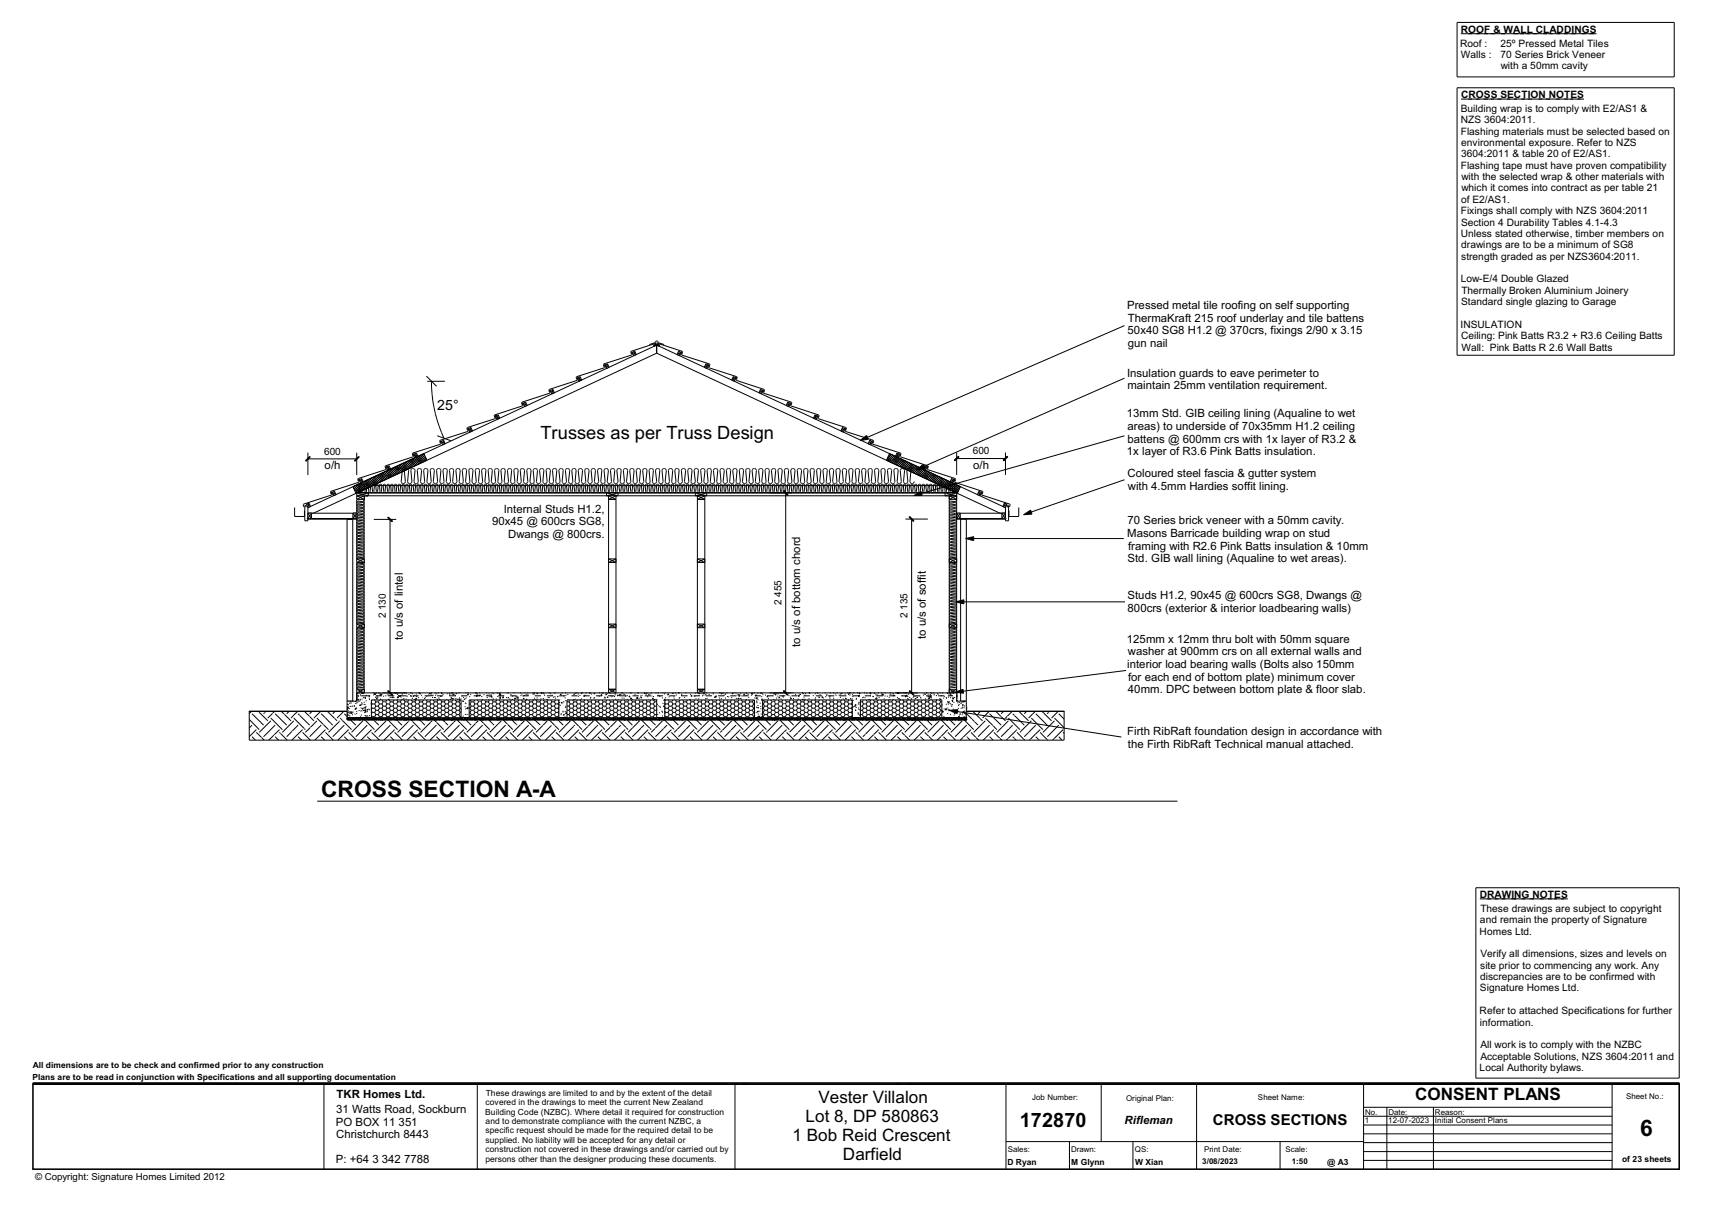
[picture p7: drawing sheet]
<svg xmlns="http://www.w3.org/2000/svg" width="420mm" height="297mm" viewBox="0 0 420 297" stroke-linecap="round" stroke-linejoin="round" font-family="sans-serif">
<defs><g id="words">
<g font-size="5.6">
<text x="78.8" y="195.5">CROSS SECTION A-A</text>
<text x="402.5" y="278.8">6</text>
</g>
<text font-size="4.9" x="250.3" y="276.7">172870</text>
<text font-size="4.5" x="132.7" y="107.9">Trusses as per Truss Design</text>
<g font-size="4.2">
<text x="197.7" y="275.4">Lot 8, DP 580863</text>
<text x="200.9" y="270.7">Vester Villalon</text>
<text x="347.3" y="270.1">CONSENT PLANS</text>
<text x="194.5" y="280">1 Bob Reid Crescent</text>
<text x="206.9" y="284.7">Darfield</text>
</g>
<text font-size="3.7" x="297.7" y="276.1">CROSS SECTIONS</text>
<text font-size="3.5" x="107.3" y="100.7">25°</text>
<g font-size="2.8">
<text x="276.6" y="75.9">Pressed metal tile roofing on self supporting</text>
<text x="276.7" y="82.1">50x40 SG8 H1.2 @ 370crs, fixings 2/90 x 3.15</text>
<text x="276.8" y="79">ThermaKraft 215 roof underlay and tile battens</text>
<text x="276.8" y="85.2">gun nail</text>
<text x="276.6" y="92.5">Insulation guards to eave perimeter to</text>
<text x="276.7" y="95.5">maintain 25mm ventilation requirement.</text>
<text x="276.6" y="102.5">13mm Std. GIB ceiling lining (Aqualine to wet</text>
<text x="276.7" y="105.6">areas) to underside of 70x35mm H1.2 ceiling</text>
<text x="276.6" y="111.8">1x layer of R3.6 Pink Batts insulation.</text>
<text x="276.7" y="108.7">battens @ 600mm crs with 1x layer of R3.2 &amp;</text>
<text x="79.7" y="115.1">o/h</text>
<text x="238.8" y="115.1">o/h</text>
<text x="276.7" y="117.1">Coloured steel fascia &amp; gutter system</text>
<text x="123.6" y="125.9">Internal Studs H1.2,</text>
<text x="276.8" y="120.2">with 4.5mm Hardies soffit lining.</text>
<text x="120.8" y="129">90x45 @ 600crs SG8,</text>
<text x="276.6" y="131.8">Masons Barricade building wrap on stud</text>
<text x="276.7" y="128.7">70 Series brick veneer with a 50mm cavity.</text>
<text x="124.7" y="132.1">Dwangs @ 800crs.</text>
<text x="276.9" y="134.9">framing with R2.6 Pink Batts insulation &amp; 10mm</text>
<text x="276.7" y="138">Std. GIB wall lining (Aqualine to wet areas).</text>
<text x="276.7" y="147.2">Studs H1.2, 90x45 @ 600crs SG8, Dwangs @</text>
<text x="276.7" y="150.3">800crs (exterior &amp; interior loadbearing walls)</text>
<text x="98.8" y="157.1" transform="rotate(-90 98.8 157.1)">to u/s of lintel</text>
<text x="196.3" y="158.8" transform="rotate(-90 196.3 158.8)">to u/s of bottom chord</text>
<text x="227.2" y="156.9" transform="rotate(-90 227.2 156.9)">to u/s of soffit</text>
<text x="276.6" y="157.8">125mm x 12mm thru bolt with 50mm square</text>
<text x="276.8" y="160.9">washer at 900mm crs on all external walls and</text>
<text x="276.6" y="164">interior load bearing walls (Bolts also 150mm</text>
<text x="276.9" y="167.1">for each end of bottom plate) minimum cover</text>
<text x="276.8" y="170.2">40mm. DPC between bottom plate &amp; floor slab.</text>
<text x="276.6" y="180.5">Firth RibRaft foundation design in accordance with</text>
<text x="276.8" y="183.6">the Firth RibRaft Technical manual attached.</text>
<text x="82.6" y="269.6">TKR Homes Ltd.</text>
<text x="82.5" y="273.2">31 Watts Road, Sockburn</text>
<text x="276" y="275.8">Rifleman</text>
<text x="82.4" y="276.3">PO BOX 11 351</text>
<text x="82.5" y="279.4">Christchurch 8443</text>
<text x="82.4" y="285.6">P: +64 3 342 7788</text>
</g>
<g font-size="2.5">
<text x="358.4" y="11.4">Roof :</text>
<text x="358.5" y="8.1">ROOF &amp; WALL CLADDINGS</text>
<text x="368.3" y="11.4">25º Pressed Metal Tiles</text>
<text x="358.5" y="14.2">Walls :</text>
<text x="368.2" y="14.2">70 Series Brick Veneer</text>
<text x="368.3" y="17">with a 50mm cavity</text>
<text x="358.5" y="27.5">Building wrap is to comply with E2/AS1 &amp;</text>
<text x="358.6" y="24.2">CROSS SECTION NOTES</text>
<text x="358.5" y="30.2">NZS 3604:2011.</text>
<text x="358.5" y="33">Flashing materials must be selected based on</text>
<text x="358.6" y="35.8">environmental exposure. Refer to NZS</text>
<text x="358.5" y="41.4">Flashing tape must have proven compatibility</text>
<text x="358.6" y="38.6">3604:2011 &amp; table 20 of E2/AS1.</text>
<text x="358.6" y="44.2">with the selected wrap &amp; other materials with</text>
<text x="358.6" y="47">which it comes into contract as per table 21</text>
<text x="358.5" y="52.6">Fixings shall comply with NZS 3604:2011</text>
<text x="358.6" y="49.8">of E2/AS1.</text>
<text x="358.5" y="58.2">Unless stated otherwise, timber members on</text>
<text x="358.6" y="55.4">Section 4 Durability Tables 4.1-4.3</text>
<text x="358.6" y="60.9">drawings are to be a minimum of SG8</text>
<text x="358.6" y="63.7">strength graded as per NZS3604:2011.</text>
<text x="358.5" y="69.3">Low-E/4 Double Glazed</text>
<text x="358.6" y="74.9">Standard single glazing to Garage</text>
<text x="358.6" y="72.1">Thermally Broken Aluminium Joinery</text>
<text x="358.4" y="80.5">INSULATION</text>
<text x="358.6" y="83.3">Ceiling: Pink Batts R3.2 + R3.6 Ceiling Batts</text>
<text x="358.6" y="86.1">Wall: Pink Batts R 2.6 Wall Batts</text>
<text x="79.6" y="111.6">600</text>
<text x="238.8" y="111.5">600</text>
<text x="191.8" y="148.5" transform="rotate(-90 191.8 148.5)">2 455</text>
<text x="94.7" y="151.8" transform="rotate(-90 94.7 151.8)">2 130</text>
<text x="222.7" y="151.8" transform="rotate(-90 222.7 151.8)">2 135</text>
<text x="363.2" y="220.5">DRAWING NOTES</text>
<text x="363.2" y="226.7">and remain the property of Signature</text>
<text x="363.3" y="223.9">These drawings are subject to copyright</text>
<text x="363.1" y="229.4">Homes Ltd.</text>
<text x="363.3" y="237.8">site prior to commencing any work. Any</text>
<text x="363.3" y="235">Verify all dimensions, sizes and levels on</text>
<text x="363.2" y="243.4">Signature Homes Ltd.</text>
<text x="363.3" y="240.6">discrepancies are to be confirmed with</text>
<text x="363.1" y="249">Refer to attached Specifications for further</text>
<text x="363.2" y="251.8">information.</text>
<text x="363.3" y="257.3">All work is to comply with the NZBC</text>
<text x="363.1" y="262.9">Local Authority bylaws.</text>
<text x="363.3" y="260.1">Acceptable Solutions, NZS 3604:2011 and</text>
</g>
<text font-size="2.4" x="8.6" y="289.7">© Copyright: Signature Homes Limited 2012</text>
<g font-size="2.1">
<text x="8.1" y="262.3">All dimensions are to be check and confirmed prior to any construction</text>
<text x="8" y="265.1">Plans are to be read in conjunction with Specifications and all supporting documentation</text>
<text x="119.2" y="268.9">These drawings are limited to and by the extent of the detail</text>
<text x="119.1" y="273.6">Building Code (NZBC). Where detail it required for construction</text>
<text x="119.2" y="271.3">covered in the drawings to meet the current New Zealand</text>
<text x="119.2" y="275.9">and to demonstrate compliance with the current NZBC, a</text>
<text x="119.2" y="278.3">specific request should be made for the required detail to be</text>
<text x="119.2" y="280.6">supplied. No liability will be accepted for any detail or</text>
<text x="119.1" y="285.2">persons other than the designer producing these documents.</text>
<text x="119.2" y="282.9">construction not covered in these drawings and/or carried out by</text>
<text x="247.2" y="285.9">D Ryan</text>
<text x="262.9" y="285.9">M Glynn</text>
<text x="278.6" y="285.9">W Xian</text>
<text x="325.7" y="285.9">@ A3</text>
<text x="398.1" y="285.2">of 23 sheets</text>
</g>
<g font-size="1.9">
<text x="399.1" y="269.9">Sheet No.:</text>
<text x="253.3" y="270.1">Job Number:</text>
<text x="276.4" y="270.3">Original Plan:</text>
<text x="308.7" y="270.1">Sheet Name:</text>
<text x="335" y="275.8">1</text>
<text x="335" y="273.6">No.</text>
<text x="340.7" y="275.8">12-07-2023</text>
<text x="340.7" y="273.6">Date:</text>
<text x="352.2" y="273.6">Reason:</text>
<text x="352.2" y="275.8">Initial Consent Plans</text>
<text x="247.3" y="282.7">Sales:</text>
<text x="262.8" y="282.7">Drawn:</text>
<text x="278.5" y="282.7">QS:</text>
<text x="295.1" y="285.8">3/08/2023</text>
<text x="295.5" y="282.7">Print Date:</text>
<text x="315.5" y="282.8">Scale:</text>
<text x="317" y="285.8">1:50</text>
</g>
</g></defs>
<path d="M8.1 266.1h404v20.9h-404z" fill="none" stroke="#000" stroke-width=".38"/>
<g fill="none" stroke="#000" stroke-width=".25">
<path d="M357.6 21.5h53.3v65.7h-53.3zM88.2 119l-.4-.1-.2 .3M88.2 119l-.1 1.6 .1 .3h.4M88.2 119h.1M88.5 119.2l.2 1.4-.1 .3M88.6 119.1h-.1M89.1 119h.1M89.5 119l.1 1.6-.1 .3-.5-.2 .2-1.6-.5-.2-.2 .3M89.5 119h.1M89.9 118.9l-.4 .1M89.9 118.9h.1M90 118.9v2"/>
<path d="M90.4 119h.1M91.3 119.2l.1 1.4-.1 .3M91.3 119.1h.1M91.4 118.9l-.1 .3M91.4 118.9h.1M91.4 118.9h.3l.2 .1M91.8 119h.1M91.9 119l-.2 1.7 .2 .2h.3M92.2 119l.4-.1 .2 .2M92.2 119l.2 1.6-.2 .3M92.2 119v.1M92.8 119h.1"/>
<path d="M92.8 119.1v.1M93.2 119h.1M94.1 118.9v2l-.5-.1 .1-1.8-.1-.1-.5 .1 .2 1.8-.1 .1-.5-.1 .1-1.6M94.1 118.9h.1M94.2 118.9l.4 .1M94.6 119l-.1 1.6 .1 .3h.4l.1-.3-.1-1.6 .4-.1 .2 .2M94.6 119h.1M95 119.1h.1M95.1 118.9h.1M95.5 119h.1M95.6 119.2l-.2 1.5 .5 .2M95.6 119.1v.1"/>
<path d="M95.9 119h.1M96.4 119h.1M96.9 119h.1M97.4 119l-.4-.1-.2 .1 .1 1.8-.5 .1v-1.9h-.5v1.9M97.4 119l-.2 1.6 .2 .3h.3l.2-.3-.2-1.4M97.4 119h.1M97.7 115.5l.2-.4h.6l.2 .3-.2 2.8 .1 .4M97.7 115.4h.1M97.7 119.1v.1M97.8 118.9l-.1 .2M97.8 118.9h.1M97.9 118.9h.2l.2 .2"/>
<path d="M98 115v.1M98.2 119h.1M98.3 119.2l-.1 1.5 .5 .2M98.3 119.1v.1M98.4 115v.1M98.5 118.4l.1 .1M98.6 119h.1M98.6 118.6h.1M98.6 115.3h.1M98.7 119l.1 1.6-.1 .3M98.8 118.9h.1M98.8 118.9l-.1 .1"/>
<path d="M98.8 118.9h.3l.1 .3v1.7l.5-.1-.1-1.8 .1-.1 .4 .1M99.2 119h.1M99.3 118.6h-.6M99.3 118.6h.1M99.3 115.2h.1M99.4 115.1l-.2 .3 .3 2.8-.1 .4M99.4 115.1h.1M99.5 118.4h-.1M99.6 115v.1M99.6 119h.1M99.9 115l.1 .1M100 115.1l.3 .3-.3 3 .4 .3 .4-.1"/>
<path d="M100 115.1h-.5M100.1 119v1.9l.5-.2-.1-1.5M100.1 119h.1M100.5 119.1v.1M100.5 119h.1M100.9 115.3l.2 3-.3 .3M100.9 115.3l-.1 .1M100.9 118.6h.1M101 119h.1M101 118.4v.1M101.1 115.1l-.2 .2M101.1 115.1h.5"/>
<path d="M101.2 115l-.1 .1M101.4 119l.2 1.6-.2 .3-.5-.2 .1-1.7-.3-.1-.2 .2M101.4 119h.1M101.5 118.9h.1M101.5 118.9l-.1 .1M101.5 115l.1 .1M101.6 118.9h.3l.1 .3-.1 1.4 .1 .3 .4-.1-.1-1.8M101.6 118.4h.1M101.6 115.1h.1M101.7 115.1l.1 .2M101.7 115.1v.1M101.8 118.6l.2 .1 .5-.1"/>
<path d="M101.8 115.2v.1M101.8 115.3l-.2 2.9 .2 .4M101.8 118.6h.1M101.9 119h.1M102.4 119l.1-.1 .4 .1M102.4 119h-.1M102.4 118.6h.1M102.4 115.3h.1M102.6 118.4v.1M102.6 118.5l-.1 .1M102.7 118.3l-.1 .1M102.7 115v.1"/>
<path d="M102.9 119v1.9l.5-.2-.2-1.5M102.9 119h.1M103.1 115v.1M103.2 119.1v.1M103.3 119h.1M103.3 115.1h-.6l-.3 .3 .2 3M103.3 118.5h.1M103.3 115.1v.1M103.3 115.2l.2 .3-.3 2.9 .3 .3h.4l.3-.3-.2-3.1 .2-.2h.6l.1 .1M103.4 115.4h.1M103.7 118.9h-.3l-.2 .2M103.7 118.9h.1"/>
<path d="M103.7 118.9l.1 .1M103.8 119l-.1 1.6 .1 .3 .5-.2-.1-1.7M103.8 119h.1M104 115.4h.1M104.1 118.5h.1M104.2 119l.4-.1 .2 .2M104.2 119h.1M104.3 115v.1M104.6 119h.1M104.7 115v.1M104.8 119.1v.1M104.8 118.3v.1"/>
<path d="M104.9 115.1l.1 .3-.1 3M104.9 118.5l.3 .2 .4-.1M104.9 118.4v.1M104.9 118.5v.1M105.1 119h.1M105.6 119h.1M105.6 118.6h.1M105.6 115.3v.1M105.7 115.1v.1M105.7 118.4h.1M105.9 115v.1M106 119h.1"/>
<path d="M106.3 115v.1M106.3 115.1l-.7 .1 .2 3.1-.2 .3M106.3 115.1h.1M106.4 118.9l-.4 .1 .1 1.8-.1 .1-.5-.1 .2-1.8-.2-.1h-.3l-.1 .3 .1 1.6-.1 .1-.5-.1 .2-1.6M106.4 118.9h.1M106.4 115.1l.2 .2M106.4 118.4l.1 .1M106.5 115.1v.1M106.5 118.9l.1 .1M106.6 119l-.2 1.6 .2 .3M106.6 115.3l-.3 3 .3 .3M106.6 118.6h.1"/>
<path d="M106.6 119v.1M106.6 115.3v.1M107 119h.1M107.3 115.1h.6l.3 .3-.2 3M107.3 115.1l-.2 .4 .2 2.9M107.3 115.2h-.1M107.3 118.5l-.3 .2-.4-.1M107.3 118.4v.1M107.4 118.9h-.3l-.2 .2 .2 1.6-.5 .2M107.4 118.9h.1M107.4 118.4h.1M107.4 118.9l.1 .2"/>
<path d="M107.5 115v.1M107.5 119.1v.1M107.8 115l.1 .1M107.9 119l.3-.1 .2 .1v1.9l.5-.1-.1-1.8h.5M107.9 119l.1 1.6-.1 .3h-.4l-.1-.3 .1-1.4M107.9 119h.1M108 118.5l.3 .2 .5-.1M108 118.4v.1M108.1 115.2h.1M108.1 118.5v.1M108.3 119h.1M108.8 115.3h.1"/>
<path d="M108.8 119h.1M108.8 118.5v.1M108.9 115.1l-.2 .4 .2 2.9M108.9 115.1h.1M108.9 118.5l-.1 .1M108.9 115.1h.6l.3 .3-.2 3.1M108.9 118.4v.1M109.1 115v.1M109.3 119h.1M109.3 119l-.1 1.6 .1 .3M109.4 115v.1M109.6 118.4h.1"/>
<path d="M109.6 115.1h.1M109.6 119.2l.2 1.5-.5 .2M109.6 115.1v.1M109.6 119.1v.1M109.7 119h.1M110.1 118.9h-.2l-.3 .2M110.1 118.9h.1M110.2 118.9l.1 .3M110.2 119.1h.1M110.4 115.3l.1 3.1-.3 .3-.6-.2M110.4 115.2v.1M110.4 115.1v.1"/>
<path d="M110.6 118.3h-.1M110.6 119l.1 1.6-.1 .3h-.4l-.1-.3 .2-1.4M110.6 119h.1M110.7 115l-.1 .1M111 115v.1M111.1 115.1l.2 .3-.2 2.9 .4 .4 .4-.1M111.1 115.1h-.5l-.2 .2M111.2 118.5h.1M111.3 118.6h.1M111.9 118.6h.1M111.9 115.4h.1M112 119l-.3-.1-.2 .1v1.9h-.3l-.2-.3 .2-1.6-.2-.1-.4 .1"/>
<path d="M112 119h.1M112 115.1v.1M112 115.2l-.1 .3 .2 2.9-.2 .2M112.1 119v1.9l.5-.2-.2-1.5M112.1 115.1h.6l.2 .3-.1 3M112.2 115v.1M112.4 119.1v.1M112.4 119h.1M112.6 115v.1M112.7 115.1h.1M112.7 118.4h.1M112.8 118.4v.1"/>
<path d="M112.8 115.2h.1M113 119.1h.1M113.4 119l.1 1.7-.1 .2h-.4l-.1-.2 .1-1.7-.4-.1-.2 .2M113.4 119h.1M113.5 115.2h.1M113.7 115.1h.1M113.7 118.4h.1M113.8 118.9l-.4 .1M113.8 118.9h.1M113.8 118.9l.1 .2M113.8 115v.1M113.9 119.1l.1 .1"/>
<path d="M114 119.2l-.2 1.4 .1 .3M114.2 115v.1M114.3 118.4h.1M114.3 118.4v.1M114.3 118.4l.2-3.1-.2-.2h-.6l-.2 .3 .2 3-.4 .3-.5-.2M114.4 115.1v.1M114.5 115.4h.1M114.8 119h.1M115.1 115.3l.2 3.1-.4 .3-.6-.2M115.1 115.3l.2-.2h.5l.2 .2M115.1 115.3h.1M115.1 118.6h.1"/>
<path d="M115.1 119.2l.2 1.4-.1 .3M115.1 119.1h.1M115.3 118.9l-.2 .3M115.3 118.9h.1M115.3 118.9h.3l.2 .2-.2 1.5 .1 .3 .5-.2-.1-1.7M115.3 118.3h.1M115.4 115v.1M115.7 119h.1M115.7 115l.1 .1M115.8 118.3h.1M116 115.1v.1M116 118.6h.7"/>
<path d="M116 115.2v.1M116 115.3l-.2 2.9 .2 .4M116 118.6h.1M116.1 119l.4-.1 .2 .3M116.1 119h.1M116.7 119.1h.1M116.7 115.3h.1M116.7 119.2l-.2 1.4 .2 .3M116.7 118.6h.1M116.8 118.5l-.2-3.1 .3-.3h.5l.3 .3-.2 3.1M116.8 118.5l-.1 .1M116.8 118.4h.1"/>
<path d="M117 115l-.1 .1M117.1 119v1.8l-.4 .1M117.1 119h.1M117.1 119l.3-.1 .2 .1-.1 1.8 .4 .1M117.3 115v.1M117.5 118.4l.1 .2M117.6 118.6h.1M117.6 115.3h.1M118 118.9l-.1 2M118 118.9h.1M118.1 118.9l.4 .1M118.3 118.6h.1"/>
<path d="M118.3 118.6h-.7M118.3 115.2h.1M118.5 119l-.1 1.7 .1 .2h.3l.2-.2-.1-1.7 .4-.1 .2 .2M118.5 119h.1M118.5 115v.1M118.8 119.1h.1M118.9 115l.1 .1M119 118.3v.1M119.1 118.4l.2-3-.3-.3h-.6l-.2 .3 .2 2.8-.1 .4M119.1 118.4v.1M119.2 118.6h.1M119.4 119h.1"/>
<path d="M119.5 119.1v.1M119.8 119l.1 1.6-.1 .3-.5-.2 .2-1.5M119.8 119h.1M119.8 115.3l.3 3-.4 .4-.6-.2M119.8 115.3v.1M119.9 118.5h.1M120.1 115.1l-.3 .2M120.1 115.1h.5M120.1 115v.1M120.2 118.9l-.4 .1M120.2 118.9h.1M120.3 118.9l.1 2"/>
<path d="M120.5 115v.1M120.6 118.4h.1M120.6 115.1h.1M120.6 115.1l.2 .2M120.7 115.1v.1M120.7 119h.1M120.7 118.6l.2 .1 .6-.1M120.7 115.2l.1 .1M120.8 118.6h.1M120.8 115.3l-.2 2.9 .1 .4M121.2 119l-.3-.1-.2 .1 .1 1.8-.4 .1M121.2 119l-.1 1.7 .1 .2h.4"/>
<path d="M121.2 119h.1M121.5 118.6h-.1M121.5 115.1v.1M121.5 118.5v.1M121.5 118.4v.1M121.6 115.1l-.2 .3 .1 3M121.6 119.2l.2-.3h.2l.2 .2-.2 1.6 .6 .2 .1-.3-.2-1.4 .2-.3h.3v1.9l.4 .1 .2-.1-.2-1.8 .5-.1 .1 .1v1.9h.4l.1-.3-.2-1.4M121.6 119.2l.2 1.4-.2 .3M121.6 115.1h.1M121.6 118.4h.1M121.6 115.1h.7M121.6 119.1h.1"/>
<path d="M121.7 118.9h.1M121.7 115v.1M122.1 115v.1M122.1 119h.1M122.3 118.5h.1M122.3 115.1v.1M122.3 115.2l.1 .3-.2 2.9 .3 .3h.4l.3-.3-.3-2.9 .2-.3M122.4 115.4h.1M122.9 115.4h.1M123.1 119h.1M123.1 118.5h.1M123.1 115.1h.8"/>
<path d="M123.1 115.1v.1M123.3 115v.1M123.5 119h.1M123.7 115v.1M123.7 118.3l.1 .1M123.8 118.5l.1 .1M123.8 118.4v.1M123.9 115.2l.1 .3-.2 2.9M123.9 115.1v.1M123.9 115.3h.1M123.9 118.6h.1M124.3 119.1v.1"/>
<path d="M124.5 118.9l-.2 .2M124.5 118.9h.1M124.5 118.9h.3l.2 .2-.2 1.6 .5 .2M124.6 115.3l.2 2.9-.2 .4M124.6 115.3h.1M124.6 118.6h.1M124.6 118.6h-.6M124.7 115.1v.1M124.7 115.2l-.1 .1M124.7 118.4h.1M124.7 115.1h.1M124.8 115.1h.5"/>
<path d="M124.8 119h.1M124.9 115l-.1 .1M125.2 115l.1 .1M125.3 119l.1 1.6-.1 .3M125.3 119v.1M125.3 115.1h.1M125.4 118.9h.1M125.4 115.1l.2 .4-.3 2.8 .3 .3M125.4 118.9l-.1 .1M125.4 118.4v.1M125.4 118.9h.4l.1 .3-.2 1.4 .2 .3 .4-.1-.1-1.8 .2-.1h.3l.1 .3-.1 1.6v.1l.6-.1-.2-1.6M125.4 115.1v.1"/>
<path d="M125.5 115.3l.1 .1M125.5 118.6h.1M125.8 119h.1M126.2 119h.1M126.2 115.2l-.1 .3 .3 2.9-.4 .3-.4-.1M126.2 115.1v.1M126.3 115.1h.6l.3 .3-.2 3M126.4 115v.1M126.7 119h.1M126.8 115v.1M126.9 115.1h.1M126.9 118.4h.1"/>
<path d="M127 118.5l.3 .2 .5-.2M127 118.4v.1M127 118.5l.1 .1M127.1 119.1l.2-.2 .4 .2-.1 1.5 .1 .3h.4l.1-.3-.1-1.6 .3-.1 .3 .2M127.1 119.1v.1M127.2 119h.1M127.7 119h.1M127.7 115.3h.1M127.8 118.6h.1M127.8 115.1l-.1 .4 .2 2.9M127.8 115.1h.1M127.9 115.1h.6l.2 .2-.1 3.2"/>
<path d="M127.9 118.4l-.1 .1M128.1 115l-.1 .1M128.1 118.9h.1M128.4 115v.1M128.5 119h.1M128.5 118.4h.1M128.6 118.5l.1 .1M128.6 115.1h.1M128.6 115.1v.1M128.7 119.2l-.2 1.6 .5 .1M128.7 119.1v.1M128.7 118.6h.1"/>
<path d="M128.7 115.4h.1M128.9 119h.1M129.1 118.9l-.1 2M129.1 118.9h.1M129.1 118.9h.4v.3v1.7l.5-.1-.1-1.8 .4-.1M129.3 115.3l.2 3.1M129.3 115.3h.1M129.3 118.6h.1M129.4 118.5h.1M129.5 118.5l-.3 .2-.5-.1M129.5 118.4v.1M129.5 119h.1"/>
<path d="M129.5 115.1h.5M129.5 118.3h.1M129.6 115l-.3 .3M129.9 119h.1M130 115l.3 .5-.2 2.9 .3 .3 .5-.1M130 118.3h.1M130.2 118.5h.1M130.3 118.6h.1M130.3 118.9h.1M130.3 118.9l.1 .1M130.4 119l-.1 1.6 .1 .3 .5-.2-.1-1.7 .4-.1 .2 .2M130.4 119h.1"/>
<path d="M130.9 119h.1M130.9 118.6h.1M130.9 115.4h.1M131 115.2l-.1 .3 .2 2.9-.2 .2M131 115.1h.1M131 115.1h.7M131.2 115v.1M131.3 119h.1M131.4 119.2l-.2 1.5 .5 .2M131.4 119.1v.1M131.5 115l.1 .1M131.7 119h.1"/>
<path d="M131.7 118.4h.1M131.7 115.1h.1M131.7 119l.2 1.6-.2 .3M131.7 115.1l.2 .3-.2 3.1M131.7 118.5l.2 .1M131.8 118.5v.1M131.8 118.9h.1M131.8 118.9l-.1 .1M131.8 115.3h.1M131.9 118.9l.4 .1-.1 1.9 .6-.1-.2-1.6 .1-.3h.4M132.2 119h.1M132.5 115.2h.1"/>
<path d="M132.6 115.1h.1M132.7 119h-.1M132.7 118.4h-.1M132.8 115v.1M133.1 118.9h.1M133.1 118.9l.1 .1M133.1 115v.1M133.2 119h.1M133.2 119l-.1 1.6 .1 .3M133.3 115.1h-.6l-.2 .2 .2 2.9-.2 .4h-.6M133.3 118.5h.1M133.3 115.1h.1"/>
<path d="M133.3 118.4l.1 .2M133.3 115.2l.2 .3-.2 2.9M133.4 118.6h.1M133.4 115.4h.1M133.5 119.2l.2 1.5-.5 .2M133.5 119.1v.1M133.5 118.7h.1M133.6 119h.1M134 118.9h-.3l-.2 .2M134 118.9h.1M134 118.9l.1 2h.4l.1-.2-.1-1.7M134.1 115.3h.1"/>
<path d="M134.1 118.6h.1M134.1 115.3l.1 3.1M134.2 118.5h.1M134.2 118.4l-.3 .3-.4-.1M134.3 115.1h.5M134.4 115l-.3 .3M134.5 119l.4-.1 .1 .1-.1 1.8 .5 .1v-1.9h.5v1.9M134.5 119h.1M134.7 115v.1M134.8 118.4h.1M134.8 115.1h.1M134.9 115.1l.2 .4-.3 2.7 .2 .4"/>
<path d="M134.9 115.1v.1M135 119h.1M135 118.6l.1 .1M135 115.2h.1M135 118.6h.1M135.1 118.7h.1M135.4 119h.1M135.6 118.6l-.5 .1M135.6 115.3h.1M135.7 118.6h-.1M135.8 118.5l-.1 .1M135.8 115.1l-.1 .1"/>
<path d="M135.8 118.4v.1M135.9 119h.1M135.9 115v.1M136.3 119.2l.1 1.6-.5 .1M136.3 119.1v.1M136.3 119h.1M136.3 115v.1M136.4 118.4l.1 .1M136.6 115.4h.1M136.7 118.9h.1M136.9 119l-.4-.1-.2 .2M136.9 119l-.2 1.6 .2 .3"/>
<path d="M136.9 119v.1M137.1 118.7h.1M137.2 115.4h.1M137.2 119l.2 1.7-.2 .2h-.3M137.2 119h.1M137.3 115.2l-.1 .3 .3 2.7-.4 .5h-.4l-.3-.3 .2-3.1-.2-.2h-.6l-.2 .3 .2 3M137.3 118.5h.1M137.3 115.1h.8M137.3 115.1v.1M137.4 115.1h.1M137.5 115v.1M137.7 118.9l-.5 .1"/>
<path d="M137.7 118.9h.1M137.7 118.9l.1 .2M137.8 119.1v.1M137.9 115v.1M138 118.3v.1M138 118.4v.1M138.1 115.2l.1 .3-.2 2.9M138.1 115.1v.1M138.2 118.6h.1M138.6 119h.1M138.8 115.3l.2-.2h.5l.3 .4-.3 2.7 .3 .4M138.8 115.3l.1 3.1"/>
<path d="M138.8 115.3v.1M138.9 118.5h.1M138.9 118.4l-.3 .3-.6-.2M139.1 119h.1M139.1 115v.1M139.5 115v.1M139.6 119l-.4-.1-.2 .3 .2 1.4-.1 .3-.5-.1 .1-1.8-.1-.1-.5 .1 .1 1.9-.5-.1 .1-1.6M139.6 119l-.1 1.6 .1 .3M139.6 119l.1 .1M139.6 118.5h.1M139.7 118.6h.1M139.7 115.3l.1 .1"/>
<path d="M139.8 118.7h.1M140 119h.1M140.4 118.9h-.3l-.1 .2 .1 1.6-.5 .2M140.4 118.9h.1M140.4 118.6h-.6M140.4 118.6h.1M140.5 118.9l.1 .3M140.5 115.1v.1M140.5 119.1h.1M140.5 115.1l-.2 .3 .3 2.8-.1 .4M140.5 115.1h.1M140.5 118.4h.1"/>
<path d="M140.6 119.2l-.2 1.4 .1 .3M140.6 115.1h.6M140.7 115l-.1 .1M140.9 119l.4-.1 .2 .1-.1 1.8 .4 .1M140.9 119l.1 1.9h-.5M140.9 119h.1M141.1 115v.1M141.2 118.5h.1M141.2 115.1l.1 .1M141.3 115.2l.1 .3-.3 2.9 .4 .3 .5-.1 .2-.4-.3-2.7 .2-.3M141.4 119h.1M141.9 118.9l-.1 2"/>
<path d="M141.9 118.9h.1M141.9 115.4h.1M141.9 118.9l.5 .1-.2 1.6 .2 .3 .5-.2-.2-1.6 .5-.2 .1 .3M142.1 118.5h.1M142.1 115.1v.1M142.2 115.1h-.1M142.2 115.1h.5M142.2 115v.1M142.6 115l.1 .1M142.7 119h.1M142.7 118.4h.1M142.7 115.1h.1"/>
<path d="M142.8 118.5l.1 .1M142.8 115.1h.1M142.8 115.2l.2 .3-.2 3M142.8 115.1v.1M142.9 118.6l.2 .1 .5-.1M142.9 118.6h.1M143.3 119.1h.1M143.3 119.2l-.1 1.4 .1 .3M143.6 115.3l.1 3.2M143.6 118.6h.1M143.6 115.2v.1M143.6 115.1v.1"/>
<path d="M143.7 119l.1 1.7-.1 .2h-.4M143.7 119l.4-.1 .1 .1-.1 1.6 .1 .3M143.7 115.1l-.1 .2M143.7 119h.1M143.7 118.5l-.1 .1M143.7 115.1h.1M143.7 118.4h.1M143.8 115v.1M144.2 115l.3 .3M144.3 115.1h-.6M144.4 118.5h.1M144.5 115.3l-.2 3 .4 .4 .5-.2"/>
<path d="M144.5 115.3h.1M144.5 118.6h.1M145.1 119l-.4-.1-.1 .1 .1 1.6-.1 .3h-.4M145.1 119h.1M145.1 119l-.1 1.6 .1 .3h.4M145.1 115.4h.1M145.2 115.2l.7-.1 .2 .3-.1 3M145.2 115.2l-.1 .3 .1 2.9M145.2 118.4l-.1 .2M145.3 115.1h-.1M145.4 115v.1M145.5 119.2l.1 1.4-.1 .3"/>
<path d="M145.5 119.1h.1M145.8 115v.1M145.9 115.1h.1M145.9 118.4h.1M146 118.5l.3 .2 .4-.1M146 118.4v.1M146 119h.1M146 115.2v.1M146.4 119l.2 1.6-.2 .3-.5-.2 .2-1.6-.4-.2-.2 .3M146.4 119h.1M146.7 115.3h.1M146.7 118.6h.1"/>
<path d="M146.9 118.9l-.5 .1M146.9 118.9h.1M146.9 118.4h.1M146.9 115.1h.1M146.9 118.9l.1 2M147 115v.1M147.4 119h.1M147.4 115v.1M147.5 115.1l.2 .4-.2 2.9M147.5 115.1h-.6l-.3 .3 .3 2.8-.2 .4M147.5 118.5h.1M147.5 118.4l.2 .2"/>
<path d="M147.6 115.1v.1M147.7 118.6h.1M147.7 115.4h.1M148.2 119.2l.2 1.4-.1 .3M148.2 119.1h.1M148.3 115.3l.2-.2h.6l.1 .1-.1 3.2 .3 .3 .6-.2M148.3 115.3h.1M148.3 118.6h.1M148.3 115.3l.1 3.1M148.3 118.9l-.1 .3M148.3 118.9h.1M148.3 118.5h.1"/>
<path d="M148.4 118.9h.3l.1 .1M148.4 118.5l-.3 .2-.4-.1M148.4 118.4v.1M148.5 118.3h.1M148.6 115l-.1 .1M148.8 119h.1M148.8 119l-.1 1.7 .5 .2M148.9 115l.1 .1M149 118.3h.1M149.1 118.5h.1M149.2 119l.4-.1 .2 .2M149.2 119l.1 1.6-.1 .3"/>
<path d="M149.2 119l-.1 .1M149.2 118.6h.1M149.7 119h.1M149.8 119.1v.1M149.9 115.3h.1M150 118.4h.1M150 115.1h.1M150.1 119h.1M150.2 115v.1M150.5 115v.1M150.7 115.1h-.6l-.3 .3 .2 3.1M150.7 118.4h.1"/>
<path d="M150.7 115.1h.1M150.7 115.1l.2 .3-.2 3.1M150.7 118.5l.1 .1M150.8 115.3h.1M151.1 118.9l-.1 2h-.4l.1-1.9-.2-.1-.4 .1 .1 1.8-.1 .1-.5-.1 .2-1.6M151.1 118.9h.1M151.1 118.9l.5 .1M151.5 115.2h.1M151.6 119l-.2 1.6 .2 .3h.3l.2-.3-.2-1.6 .4-.1 .2 .2M151.6 119h.1M151.6 118.4h.1M151.6 115.1h.1"/>
<path d="M151.8 115l-.1 .1M151.9 119.1h.1M152 118.9h.1M152.1 115v.1M152.3 118.4l.1-3-.2-.3h-.6l-.2 .4 .3 2.7-.4 .5-.5-.1M152.3 118.5l.3 .2 .4-.1M152.3 118.4v.1M152.3 118.5h.1M152.4 119h.1M152.5 118.7h.1M152.5 119.1v.1M152.9 119v1.9l-.5-.2 .1-1.5"/>
<path d="M152.9 119h.1M152.9 119h.5v1.9l.5-.1-.1-1.8 .1-.1 .4 .1M153 115.3l.2 3.1M153 118.6h.1M153 115.3v.1M153.1 118.5h.1M153.1 115.1v.1M153.2 118.4l-.2 .2M153.2 115.1l-.2 .2M153.2 115.1h.6l.3 .4-.3 2.8 .3 .4 .5-.1M153.3 115l-.1 .1M153.4 119h.1"/>
<path d="M153.7 115v.1M153.8 119h.1M153.8 118.4h.1M153.8 115.1h.1M153.9 115.1v.1M153.9 115.2h.1M154.3 119l-.1 1.6 .1 .3h.4l.1-.3-.2-1.4M154.3 119h.1M154.6 115.3h.1M154.6 119.1v.1M154.6 118.6h.1M154.7 118.4v.1"/>
<path d="M154.7 115.1v.1M154.7 118.5l-.1 .1M154.8 118.9l-.2 .2M154.8 118.9h.1M154.8 115.1l-.2 .3 .1 3M154.8 115.1h.1M154.8 118.4h.1M154.8 118.9h.3l.2 .2M154.9 115v.1M155.2 119h.1M155.3 119.2l-.2 1.5 .5 .2M155.3 119.1v.1"/>
<path d="M155.3 115v.1M155.4 115.1l.2 .4-.2 2.9 .3 .3 .6-.1 .1-.4-.3-2.7 .2-.4M155.4 115.1h-.6M155.4 118.5h.1M155.4 115.1l.1 .1M155.6 119h.1M155.6 115.4h.1M155.6 119l.1 1.6-.1 .3M155.7 118.9h.1M155.7 118.9l-.1 .1M155.7 118.9h.4l.1 .3-.1 1.7 .5-.1-.1-1.8 .4-.1M156.1 119h.1"/>
<path d="M156.2 115.4l-.1 .1M156.3 118.5h.1M156.3 115.2h.1M156.3 115.1h.8M156.4 118.2v.1M156.5 115v.1M156.5 119h.1M156.8 115l.1 .1M156.9 118.9h.1M156.9 118.3l.1 .1M157 118.9l.1 .1M157 118.4v.1"/>
<path d="M157 118.5l.3 .2 .5-.1M157.1 119h.1M157.1 115.1v.1M157.1 119l-.2 1.6M157.1 115.2l.1 .3-.2 2.9M157.1 118.6h.1M157.4 119.1l.2-.2 .4 .1-.1 1.7 .5 .2M157.4 119.2l.2 1.5-.5 .2M157.4 119.1v.1M157.5 119h.1M157.8 118.6h.1M157.8 115.2v.1"/>
<path d="M157.9 115.1v.1M157.9 119h.1M157.9 115.1l-.2 .3 .2 3.1M157.9 115.1h.1M157.9 118.5l-.1 .1M157.9 118.4h.1M158 115.1h.5M158.1 115l-.2 .1M158.4 119l.1 1.6-.1 .3M158.5 118.9h.1M158.5 115v.1M158.5 118.9l-.2 .2"/>
<path d="M158.5 118.9l.4 .1-.1 1.6 .1 .3 .5-.1-.1-1.8M158.5 115.1l.3 .4-.3 2.7 .2 .4M158.6 118.5h.1M158.7 118.6h.1M158.7 115.3h.1M158.8 118.7h.1M158.8 119h.1M159.3 119l.1-.1 .4 .1M159.3 119h.1M159.4 118.6h-.7M159.4 118.6h.1M159.6 115.1l-.3 .3 .3 2.8-.2 .4"/>
<path d="M159.6 115.1h.5M159.6 115v.1M159.8 119v1.9l.5-.2-.2-1.5M159.8 119h.1M160 115l.1 .1M160.1 115.1l.3 .3-.3 2.8 .1 .4M160.1 119.1v.1M160.2 119h.1M160.2 118.6h.1M160.3 118.6h.6M160.6 118.9h-.2l-.3 .2M160.6 118.9h.1"/>
<path d="M160.7 118.9v.1M160.7 119l-.1 1.6 .1 .3h.4l.1-.2-.1-1.7M160.7 119h.1M161 115.3h-.1M161 118.6h-.1M161 115.2l-.1 .3 .3 2.7-.2 .4M161 115.1v.1M161 118.5h.1M161.1 119l.4-.1 .2 .2M161.1 119h.1M161.2 115.1h-.2M161.2 115.1h.5"/>
<path d="M161.2 115v.1M161.6 119h.1M161.6 115v.1M161.7 119.1v.1M161.7 115.1h.1M161.7 118.4h.1M161.8 115.1h.1M161.8 118.5v.1M161.8 115.2l.1 .3-.1 3M161.8 115.1v.1M161.9 118.6h.1M162 119h.1"/>
<path d="M162.1 119v1.9l-.6-.2 .2-1.5M162.1 119l.1-.1 .4 .1M162.5 118.6h.1M162.6 119h.1M162.6 118.4v.1M162.6 118.5l-.3 .2-.5-.1M162.7 115.1h.6l.2 .4-.2 2.9 .3 .3 .5-.1M162.7 118.3h.1M162.8 115l-.3 .4 .1 3M162.9 119h.1M163.2 115v.1M163.2 118.2l.1 .1"/>
<path d="M163.4 118.9l-.4 .1 .1 1.8-.2 .1-.4-.1 .1-1.8M163.4 118.9h.1M163.4 118.5h.1M163.4 118.9l.1 .1M163.4 118.6h.1M163.5 119l-.1 1.6 .1 .3M163.5 119v.1M163.5 115.4v.1M163.9 119h.1M164.1 115.4h-.1M164.1 118.6h.1M164.2 115.2l-.2 .3 .2 2.9"/>
<path d="M164.2 115.1v.1M164.2 118.4v.1M164.2 118.5l-.1 .1M164.3 118.9h-.3l-.2 .2 .2 1.6-.5 .2M164.3 118.9h.1M164.3 118.9l.2 .2M164.4 115v.1M164.5 119.1v.1M164.8 115v.1M164.8 119l.4-.1 .2 .1-.1 1.9 .5-.1-.1-1.8h.5M164.8 119l.1 1.6-.1 .3h-.4l-.1-.3 .2-1.4M164.8 119h.1"/>
<path d="M164.8 115.1h-.6M164.8 115.1h.1M164.8 118.4h.1M164.9 115.1l.2 .3-.3 2.8 .3 .4M164.9 115.1v.1M164.9 115.2h.1M165 118.6h.1M165 115.3h.1M165.3 119h.1M165.7 115.2h.1M165.7 119h.1M165.8 118.4h.1"/>
<path d="M165.8 115.1h.1M166 115l-.1 .1M166.2 119h.1M166.2 119l-.1 1.6 .1 .3M166.3 115l.2 .1M166.4 115.1h-.5l-.3 .4 .3 2.7-.4 .5-.4-.1M166.5 115.1l.2 .4-.2 2.9M166.5 118.4l.2 .2M166.5 118.5h.1M166.5 115.1v.1M166.6 119.2l.2 1.5-.6 .2M166.6 119.1v.1"/>
<path d="M166.6 119h.1M166.6 118.6h.1M166.6 115.4h.1M166.7 118.7h.1M167 118.9h-.2l-.2 .2M167 118.9h.1M167.1 118.9l.1 .3M167.2 119.1h.1M167.3 118.6h.1M167.3 118.5h.1M167.4 118.5l-.3 .2-.4-.1M167.4 118.4v.1"/>
<path d="M167.5 115.1h.5l.3 .4-.3 2.7 .4 .5 .4-.1M167.6 119l.1 1.6-.1 .3h-.4l-.2-.3 .2-1.4M167.6 119h.1M167.6 115l-.4 .4 .2 3M167.9 115v.1M168 119h.1M168 118.4h.1M168 115.1h.1M168.1 115.2h.1M168.9 115.3h-.1M168.9 118.5v.1M169 119l-.4-.1-.2 .1 .1 1.9-.5-.1 .1-1.8-.2-.1-.3 .1"/>
<path d="M169 119h.1M169 115.1l-.2 .3 .2 3.1M169 118.4h.1M169 115.1h.1M169 118.5l-.2 .1M169 119v1.9l.5-.2-.2-1.5M169 115.1h.6M169.1 115v.1M169.3 119.1v.1M169.4 119h.1M169.5 115v.1M169.6 118.4h.1"/>
<path d="M169.6 115.1h.1M169.7 115.1l.1 .3-.1 3.1M169.7 118.5l.1 .1M169.8 115.3h.1M169.8 118.6h.1M169.9 119.1h.1M170.3 119l.1 1.7-.1 .2h-.3l-.2-.2 .1-1.7-.4-.1-.2 .2M170.3 119h.1M170.4 118.6h.1M170.5 115.2l-.2 .3 .3 2.7-.3 .5-.5-.1M170.5 118.5h.1M170.5 115.1v.1"/>
<path d="M170.6 118.2v.1M170.7 118.9l-.4 .1M170.7 118.9h.1M170.7 115v.1M170.8 118.9l.1 .2M170.9 119.1v.1M170.9 119.2l-.2 1.4 .2 .3M171.1 115l.3 .4-.2 3M171.2 115.1h-.7M171.2 118.3v.1M171.2 118.5l.3 .2 .5-.1M171.2 118.4v.1"/>
<path d="M171.3 118.5h.1M171.4 118.6h.1M171.7 119h.1M171.9 118.7h.1M172 115.4h.1M172 118.6h.1M172.1 119.2l.2 1.4-.2 .3M172.1 119.1h.1M172.1 115.1v.1M172.1 118.5h.1M172.1 115.1h.7l.2 .4-.3 2.7 .3 .4M172.1 115.1l-.1 .4 .1 2.9"/>
<path d="M172.1 118.4l-.1 .2M172.3 115v.1M172.6 115l.1 .1M172.7 119l-.1 1.6 .1 .3h.4l.1-.2-.1-1.7M172.7 119l-.4-.1-.2 .3M172.7 119h.1M172.8 118.4h.1M172.8 115.1h.1M172.9 115.3h.1M172.9 118.6h.1M173.1 119h.1M173.5 118.9h-.3l-.1 .1"/>
<path d="M173.5 118.9h.1M173.5 118.9l.2 .3M173.6 119.1h.1M173.7 119.2l-.2 1.4 .1 .3M173.7 118.5l-.3 .2-.4-.1M173.7 118.4v.1M173.7 115.1h.1M173.7 118.4h.1M173.9 115v.1M174 119l.1 1.8-.5 .1M174 119h.1M174 119l.4-.1 .1 .1-.1 1.8 .5 .1"/>
<path d="M174.2 115v.1M174.4 115.1h-.6l-.3 .3 .2 3M174.4 115.1l.1 .1M174.5 118.5v.1M174.5 115.4h.1M175 118.9l-.1 2M175 118.9h.1M175 118.9l.4 .1M175 118.7h.1M175.1 115.4v.1M175.3 118.5h.1M175.4 115.1l-.3 .4 .3 2.7-.4 .5h-.3l-.4-.3 .3-2.9-.1-.3"/>
<path d="M175.4 115.1h.5M175.4 119l-.1 1.7 .1 .2h.4l.1-.2-.1-1.7 .4-.1 .2 .2M175.4 115v.1M175.4 119h.1M175.8 119.1h.1M175.8 115l.1 .1M175.9 115.1h.1M175.9 118.4h.1M176 115.1l.1 .3-.1 3.1M176 118.5l.1 .1M176 115.1v.1M176.1 118.6l.2 .1 .5-.1"/>
<path d="M176.1 115.2v.1M176.1 118.6h.1M176.3 119h.1M176.4 119.1v.1M176.7 119l.2 1.6-.2 .3-.5-.2 .2-1.5M176.7 119l.4-.1 .2 .1-.1 1.9h.5l.1-.3-.2-1.6 .2-.1 .4 .1M176.7 118.6h.1M176.7 119h.1M176.8 115.2l-.1 .3 .2 3M176.8 115.1v.1M176.9 115.1h-.1M176.9 115.1h.1"/>
<path d="M176.9 118.4l-.1 .2M177 115.1h.5M177 115l-.1 .1M177.4 115v.1M177.5 115.1h.1M177.5 118.5h.1M177.6 115.1v.1M177.7 115.4l.1 .1M178.2 119l-.1 1.7 .1 .2h.4M178.2 119h.1M178.4 118.5h.1M178.5 119.2l.2 1.4-.1 .3"/>
<path d="M178.5 115.1h.6M178.5 115.1l-.2 .3 .2 3-.3 .3h-.4l-.3-.5 .3-2.7-.2-.3M178.6 119.1h-.1M178.6 115v.1M178.6 118.9l-.1 .3M178.6 118.9h.1M178.7 118.9h.2l.3 .2-.2 1.6 .5 .2M179 115v.1M179.1 119h.1M179.1 115.1h.1M179.1 118.4h.1M179.1 115.1l.2 .3-.2 3 .3 .3 .5-.1"/>
<path d="M179.2 118.6h.1M179.2 118.5v.1M179.8 118.7h.1M179.9 118.6h.1M179.9 115.3h.1M180 119h.1M180 118.5h.1M180.2 115v.1M180.4 119h.1M180.6 115v.1M180.7 118.4l.1-3.1-.2-.2h-.5l-.3 .4 .3 2.7-.2 .4M180.7 118.5l.3 .2 .6-.2"/>
<path d="M180.7 118.4v.1M180.8 115.4h.1M180.9 119l-.3-.1-.2 .1 .1 1.6-.1 .3-.5-.1 .1-1.8-.4-.1-.1 .1 .1 1.6-.1 .3M180.9 119v1.9h.4l.1-.3-.1-1.4M180.9 119h.1M181.3 119.1v.1M181.4 118.9l-.1 .2M181.4 118.9h.1M181.4 118.9h.3l.2 .2-.2 1.6 .5 .2M181.5 118.6h.1M181.6 115.2l-.2 .3 .3 2.9M181.6 115.1h.7"/>
<path d="M181.6 115.1v.1M181.6 118.4v.1M181.7 118.3l-.1 .1M181.8 115l-.1 .1M182.2 115v.1M182.2 118.2v.1M182.2 119l.2 1.6-.2 .3M182.2 119v.1M182.2 115.1h.1M182.3 118.9h.1M182.3 118.9l-.1 .1M182.3 115.1l.2 .4-.2 3 .6 .2 .4-.3-.3-2.9 .3-.4h.5l.3 .3-.3 3 .3 .3h.4"/>
<path d="M182.3 118.5h.1M182.3 115.2h.1M182.4 118.9h.3l.1 .3v1.7M182.5 115.4v.1M182.5 118.7h.1M182.8 119h.1M183 115.4h.1M183.2 119v1.9M183.2 119h.1M183.2 118.4v.1M183.3 115v.1M183.7 119v1.9l.5-.1-.2-1.6"/>
<path d="M183.7 119l-.4-.1-.1 .1M183.7 119h.1M183.7 115l.1 .1M183.9 118.4h.1M184 115.3h.1M184 118.6h.1M184 119.1v.1M184.1 119h.1M184.5 118.7h.1M184.6 119l-.4-.1-.2 .2M184.6 119h.1M184.7 115.2h.1"/>
<path d="M184.7 115.1v.1M184.8 115.1l-.2 .4 .3 2.8-.3 .4M184.8 118.4h.1M184.8 115.1h.1M184.8 115.1h.6l.2 .3-.1 3M184.9 115v.1M185 119l.1 1.6-.1 .3h-.4l-.1-.2 .1-1.7M185 119l.4-.1 .2 .2M185 119v.1M185.1 118.9h.1M185.3 115v.1M185.5 119h.1"/>
<path d="M185.5 118.4l.3 .3 .6-.3M185.5 118.5h.1M185.6 119.2l-.2 1.6 .5 .1M185.6 118.6h.1M185.6 119.1v.1M185.9 119h.1M186 118.9l-.1 2M186 118.9h.1M186.1 118.9h.3l.1 .3-.1 1.7 .5-.1-.1-1.8 .4-.1M186.2 118.6h.1M186.2 115.4h.1M186.3 115.1v.1"/>
<path d="M186.3 118.5h.1M186.4 115.1h.6l.2 .3-.2 3 .3 .3 .6-.2M186.4 115.1l-.2 .4 .2 2.9M186.4 119h.1M186.5 115v.1M186.9 119h.1M186.9 115v.1M187 118.4h.1M187 115.1h.1M187.1 115.2h.1M187.2 118.9h.1M187.3 118.9l.1 .1"/>
<path d="M187.4 119l-.2 1.6 .2 .3 .5-.2-.2-1.7 .4-.1 .2 .2M187.4 119h.1M187.8 119h.1M187.8 115.2l.1 3.3M187.9 115.1l-.1 .2M187.9 118.4h.1M187.9 115.1h.1M188 115.1h.6l.2 .2-.2 3.1M188.1 115v.1M188.2 119h.1M188.3 119.2l-.1 1.5 .5 .2M188.3 119.1v.1"/>
<path d="M188.5 115v.1M188.6 119h.1M188.6 118.4v.1M188.6 118.5l.2 .1M188.7 119l.1 1.6-.1 .3M188.7 115.2v.1M188.8 118.9h.1M188.8 118.9l-.1 .1M188.8 118.6h.1M188.8 115.4h.1M188.8 118.9l.4 .1v1.9l.5-.1-.1-1.6 .1-.3h.3M189.1 119h.1"/>
<path d="M189.4 115.4l-.1 .1M189.4 118.6h.1M189.4 118.5h.1M189.6 118.3h.1M189.6 119h.1M189.7 115v.1M190 118.9h.1M190 118.9l.1 .1M190 115l.4 .4-.2 3M190.1 119h.1M190.1 119l-.1 1.6 .1 .3M190.1 115.1h-.5l-.3 .4 .3 2.9-.4 .3-.4-.1"/>
<path d="M190.1 118.3h.1M190.2 118.5l.3 .2 .6-.2M190.2 118.4v.1M190.2 118.5h.1M190.3 115.3h.1M190.3 118.6h.1M190.4 118.7h.1M190.5 119.2l.1 1.5-.5 .2M190.5 119.1v.1M190.5 119h.1M190.9 118.9h-.2l-.2 .2M190.9 118.9h.1"/>
<path d="M190.9 118.6h.1M190.9 115.4h.1M191 118.9l.1 2h.3l.2-.2-.2-1.7M191.1 115.1v.1M191.1 118.4h.1M191.3 115v.1M191.4 119l.4-.1 .2 .1-.1 1.8 .5 .1v-1.9h.5v1.9M191.4 119h.1M191.6 115v.1M191.8 115.1h-.6l-.2 .2 .1 3.2M191.8 115.1h.1M191.8 115.1l.2 .4-.3 2.7 .2 .4"/>
<path d="M191.9 119h.1M191.9 118.6h.1M191.9 115.3h.1M192.4 119h-.1M192.6 115.2v.1M192.7 118.4l-.2-3 .2-.3h.6l.2 .3-.1 3M192.7 118.5l-.3 .2-.5-.1M192.7 118.4v.1M192.7 115.1h.1M192.7 118.4h.1M192.8 115v.1M192.9 119h.1"/>
<path d="M193.2 119.2l.2 1.6-.5 .1M193.2 119.1l.2-.2 .4 .1-.1 1.6 .1 .3M193.2 115v.1M193.2 119.1v.1M193.3 119h.1M193.4 118.4v.1M193.4 118.5l.3 .2 .4-.1M193.5 115.3v.1M193.7 118.9h.1M193.8 119.1h.1M194.1 118.6h.1M194.1 115.3v.1"/>
<path d="M194.2 119h.1M194.3 118.4l-.1 .1M194.4 115.1l-.3 .4 .3 2.7-.3 .4M194.4 115.1h.5M194.4 115v.1M194.6 119h.1M194.8 119.1l-.2-.2-.5 .2 .2 1.6-.1 .2h-.4M194.8 119.1v.1M194.8 115v.1M194.9 115.1h.1M194.9 118.4h.1M194.9 115.1l.2 .2"/>
<path d="M194.9 118.5l.1 .1M195 115.1v.1M195 118.6l.2 .1 .5-.1M195 115.2l.1 .1M195.1 115.3l-.2 3.2M195.1 118.6h.1M195.6 119h.1M195.7 118.6h.1M195.8 115.2l-.1 .3 .2 2.9M195.8 115.1v.1M195.8 118.4v.1M195.8 118.5l-.1 .1"/>
<path d="M195.9 118.3l-.1 .1M196 119h.1M196 115v.1M196.4 115v.1M196.4 115.1h-.6M196.4 115.1h.2M196.5 115.1h.1M196.6 119l-.4-.1-.2 .3 .1 1.4-.1 .3-.5-.1 .2-1.8-.2-.1-.4 .1 .1 1.9-.6-.1 .2-1.6M196.6 119l-.2 1.6 .2 .3M196.6 119v.1M196.6 118.5h.1M196.6 115.2h.1"/>
<path d="M196.7 115.4h.1M196.7 118.7h.1M196.9 119h.1M197.3 115.4h-.1M197.4 118.9h-.3l-.2 .2 .2 1.6-.5 .2M197.4 118.9h.1M197.4 118.5h.1M197.4 118.9l.1 .3M197.5 119.1h.1M197.5 119.2l-.1 1.4 .1 .3M197.6 115v.1M198 115v.1"/>
<path d="M198 115.1h-.5l-.2 .2 .2 3.1-.4 .3-.5-.1-.2-.4 .3-2.7-.1-.4M198 115.1h.1M198 118.4h.1M198.1 115.1l.2 .4-.3 2.7 .4 .5 .5-.1 .2-.3-.3-2.8 .2-.4M198.2 118.6h.1M198.2 118.5v.1M198.3 119h.1M198.9 115.2h.1M199 115.1v.1M199 118.4h.1M199 115.1h.1M199.1 115v.1"/>
<path d="M199.3 119l-.4-.1-.1 .1 .1 1.6-.1 .3M199.3 119l-.1 1.6 .1 .3 .5-.2-.2-1.6 .5-.2 .2 .3M199.3 119h.1M199.5 115l.4 .4M199.6 115.1h-.5M199.7 119h.1M199.7 118.5h.1M199.8 115.3l-.1 3.1M200.1 118.9h.1M200.2 119.1h.1M200.3 119.2l-.2 1.4 .1 .3M200.4 118.6h.1"/>
<path d="M200.5 115.2l-.1 .3 .2 2.9-.3 .3h-.4l-.2-.3M200.5 115.1v.1M200.6 118.4v.1M200.6 119l.1 1.7-.1 .2h-.4M200.6 119h.1M200.7 115.1h.6M200.7 118.3l-.1 .1M200.7 115l-.2 .1M201 118.9l-.4 .1M201 118.9h.1M201.1 118.9l.1 2M201.1 115v.1"/>
<path d="M201.3 115.2l.2 .2-.3 2.8 .1 .4M201.3 115.1v.1M201.3 118.6h.1M201.3 115.2h.1M201.4 118.6l.1 .1M201.5 118.7h.1M201.6 118.9l-.1 2M201.6 118.9h.1M201.6 118.9l.5 .1M202 115.3h.1M202.1 119l-.2 1.6 .2 .3h.3M202.1 119h.1"/>
<path d="M202.2 118.4l-.3 .3h-.4M202.3 115v.1M202.4 119.2l.2 1.4-.2 .3M202.4 119.1h.1M202.7 115v.1M202.9 118.5v.1M202.9 119h.1M202.9 115.3h.1M203.4 119l.1 1.6-.1 .3-.5-.2 .1-1.6-.4-.2-.2 .3M203.4 119h.1M203.5 118.7h.1M203.6 115.2h.1"/>
<path d="M203.7 115.1v.1M203.8 118.9l-.4 .1M203.8 118.9h.1M203.8 118.3h.1M203.8 118.9l.1 2M203.9 115v.1M204.3 115v.1M204.3 118.9v2h-.4M204.3 118.9h.1M204.3 118.3h.1M204.4 118.9l.4 .1M204.4 118.4v.1"/>
<path d="M204.5 115.1h-.7l-.3 .4 .3 2.7-.1 .4a.54 .54 0 0 1-.9-.4l.2-2.8-.2-.3h-.6l-.2 .3 .1 3.1M204.5 115.2l.1 .1M204.5 115.1v.1M204.6 115.3l-.2 3.1M204.6 115.3h.1M204.6 118.6h.1M204.6 118.7h.1M204.8 119v1.9h.4M204.8 119h.1M205.1 119.2l.2 1.4-.1 .3M205.1 119.1h.1M205.1 118.6h.1"/>
<path d="M205.1 115.4h.1M205.3 118.9l-.2 .3M205.3 118.9h.1M205.3 115.1v.1M205.3 118.5h.1M205.3 118.9h.3l.1 .1M205.3 115.1h.7l.2 .3-.2 3M205.3 118.4a.51 .51 0 0 1-.9 .1M205.3 115.1l-.2 .4 .2 2.9M205.5 115v.1M205.7 119h.1M205.7 119l-.1 1.7 .5 .2"/>
<path d="M205.8 115l.1 .1M206 118.4l.3 .3 .6-.2M206 115.1h.1M206.1 115.2h.1M206.1 119l.4-.1 .2 .2M206.1 119l.1 1.6-.1 .3M206.1 119v.1M206.6 119h.1M206.7 119.1v.1M206.8 115.2v.1M206.9 118.4l-.2-3 .3-.3h.5l.3 .4-.3 2.7 .2 .4M206.9 118.4v.1"/>
<path d="M206.9 115.1h.1M207 118.4h-.1M207.1 119h.1M207.1 115v.1M207.4 115v.1M207.6 115.1v.1M207.7 115.2v.1M207.7 118.6h.1M207.7 115.4h.1M208 118.9l-.1 2h-.4l.1-1.9-.2-.1-.4 .1 .1 1.8v.1l-.6-.1 .2-1.6M208 118.9h.1M208.1 118.9h.3l.1 .2-.1 1.6 .1 .2h.4"/>
<path d="M208.3 115.5h.1M208.4 118.6h.1M208.4 118.5h.1M208.5 119h.1M208.6 115.1l-.3 .4 .3 2.8-.4 .4-.4-.1M208.6 115.1h.5M208.7 115l-.1 .1M208.8 119.1h.1M209 118.9h.1M209 115l.3 .3M209.1 118.3h.1M209.2 118.5l.3 .2 .6-.2"/>
<path d="M209.2 118.4v.1M209.2 115.1v.1M209.3 115.2l-.1 3.2M209.4 119h.1M209.5 119.1l-.2-.2-.4 .1 .1 1.6-.1 .3M209.5 119.1v.1M209.8 119v1.9l-.5-.2 .2-1.5M209.8 119h.1M209.8 118.7h.1M209.8 119h.5v1.9l.5-.1-.1-1.8 .2-.1 .3 .1M210 115.1h.1M210 115.1v.1"/>
<path d="M210.1 118.4v.1M210.2 115v.1M210.3 119h.1M210.6 115v.1M210.7 119h.1M210.7 115.1h-.6l-.2 .3 .2 3M210.7 115.1h.1M210.8 115.1l.1 .4-.2 2.9 .3 .3 .6-.2M210.9 118.6h.1M210.9 115.3h.1M211.2 119l-.1 1.6 .1 .3h.4l.2-.3-.2-1.4M211.2 119h.1"/>
<path d="M211.6 119.1v.1M211.6 118.4v.1M211.7 118.9l-.1 .2M211.7 118.9h.1M211.8 118.9h.2l.2 .2M211.8 115v.1M212.1 119h.1M212.2 115v.1M212.2 119.2l-.2 1.5 .6 .2M212.2 119.1v.1M212.3 118.4h.1M212.3 115.1l.2 .4-.2 2.9 .3 .3 .5-.1"/>
<path d="M212.3 118.4v.1M212.4 115.2l-.1-.1h-.6l-.2 .3 .1 3M212.5 115.3v.1M212.5 119h.1M212.6 119l.1 1.6-.1 .3M212.6 118.9h.1M212.6 118.9v.1M212.7 118.9h.3l.1 .3v1.7l.5-.1-.2-1.8 .5-.1M213.1 119h.1M213.1 118.6h.1M213.1 115.3v.1M213.2 118.4v.1"/>
<path d="M213.3 115.1h.5l.2 .2M213.4 115l-.4 .5 .3 2.7-.2 .4M213.5 119h.1M213.7 115l.1 .1M213.9 118.9h.1M213.9 118.4h.1M213.9 118.5l.2 .1M213.9 118.9l.1 .1M214 115.1v.1M214 119l-.1 1.6 .1 .3 .5-.2-.2-1.5M214 119h.1M214 115.3l-.1 3.2"/>
<path d="M214 118.6h.1M214 115.3l.1 .1M214.1 118.6l.4 .1M214.3 119.1l.2-.2 .4 .1-.1 1.7 .5 .2M214.3 119.1v.1M214.4 119h.1M214.5 118.7h.1M214.6 118.6h.1M214.8 115.2l-.2 .3 .2 2.9M214.8 115.1v.1M214.8 118.4v.1M214.8 118.5l-.2 .2"/>
<path d="M214.8 119h.1M214.9 115.1h.5l.2 .2-.2 3.1 .4 .3h.4l.3-.3-.3-3.1 .3-.2h.5l.2 .1-.1 3.3M214.9 118.3l-.1 .1M215 115l-.2 .1M215.3 119l.1 1.6-.1 .3M215.3 119v.1M215.3 115v.1M215.4 118.9h.1M215.4 118.9l-.1 .1M215.4 118.9l.5 .1-.2 1.6 .2 .3 .4-.1-.1-1.6 .2-.3h.3l.1 .3-.1 1.6v.1l.6-.1-.2-1.6M215.5 118.4h.1M215.5 118.5h.1"/>
<path d="M215.6 115.4h.1M215.7 118.7h.1M215.8 119h.1M216.2 119h.1M216.2 115.4h.1M216.3 118.5h.1M216.4 118.4h.1M216.5 115v.1M216.7 119h.1M216.9 115l.1 .1M217 118.4l.2 .2M217.1 119.1v.1"/>
<path d="M217.1 118.5l.2 .2 .6-.1M217.2 119h.1M217.2 115.3h.1M217.6 118.9h.1M217.7 119l-.4-.1-.2 .2M217.7 119h.1M217.8 115.3l.3 2.9-.2 .4M217.8 118.6h.1M217.9 115.2l-.1 .1M217.9 115.1v.1M218 115.1l-.2 .2M218 118.4h.1"/>
<path d="M218 115.1h.1M218.1 119h.1M218.1 119v1.9h-.4l-.1-.3 .1-1.6M218.1 115v.1M218.1 119l.3-.1 .3 .2M218.5 115v.1M218.5 119h.1M218.6 115.1l.2 .3M218.6 115.1h-.6M218.7 119.1v.1M218.7 118.5h.1M218.9 119h.1"/>
<path d="M219.4 118.6h.1M219.5 119h.1M219.5 115.2l-.1 .3 .2 2.8-.4 .4h-.4l-.2-.4 .2-3M219.5 115.1h.1M219.5 118.4v.1M219.6 115.1l-.1 .1M219.6 115.1h.6M219.7 115v.1M219.9 119h.1M220.1 115v.1M220.2 115.1h.1M220.2 118.4h.1"/>
<path d="M220.2 115.1l.2 .3-.2 2.8 .1 .4M220.3 118.9h-.3l-.2 .3 .2 1.4-.1 .3-.5-.1 .1-1.6-.1-.3h-.4l-.1 .3 .2 1.6-.1 .1-.5-.1 .2-1.6M220.3 118.9h.1M220.3 118.6h.1M220.3 115.2h.1M220.3 118.9l.1 .1M220.3 118.6l.1 .1M220.4 119l.1 .1M220.4 118.7h.1M220.9 119h.1M221 115.3h.1M221.1 118.5l-.2-3.1 .3-.3h.5l.3 .2-.2 3.2"/>
<path d="M221.1 118.4l-.2 .3h-.4M221.2 118.9h-.3l-.1 .2 .1 1.5-.1 .3h-.4l-.1-.3 .1-1.6M221.2 118.9h.1M221.3 118.9l.1 .2M221.3 115v.1M221.4 119.1v.1M221.7 115v.1M221.7 119l.4-.1 .2 .1-.1 1.6 .1 .3 .5-.1-.2-1.6 .2-.3 .4 .1-.1 1.7 .1 .2 .4-.1-.1-1.6M221.7 119v1.9h-.3l-.2-.3 .2-1.4M221.7 119h.1M221.8 118.4h.1M221.8 118.5l.2 .1"/>
<path d="M221.9 118.5l.1 .1M222 115.4h.1M222.2 119h.1M222.6 115.3l.2 2.9-.3 .5-.5-.1M222.6 115.3h.1M222.6 118.6h.1M222.7 119h-.1M222.8 118.3h.1M222.9 115l-.1 .1M223.2 115l.4 .4-.2 3 .3 .3 .4-.1M223.3 118.3h.1M223.3 115.1h-.5l-.2 .2"/>
<path d="M223.4 118.5h.1M223.5 115.3h.1M223.5 118.6h.1M223.5 119.1v.1M223.6 119h.1M223.6 118.7h.1M224 118.9h-.3l-.2 .2M224 118.9h.1M224 118.9l.2 .3M224.1 119.1h.1M224.1 118.6h.1M224.2 119.2l-.2 1.4 .1 .3"/>
<path d="M224.4 118.2l-.2 .4M224.5 119h.1M225 119h.1M225.9 119l-.3-.1-.2 .1v1.9l-.5-.1 .1-1.8-.1-.1-.4 .1 .1 1.7-.1 .2h-.4M225.9 119h.1M225.9 119v1.9l.5-.2-.1-1.5M226.3 119.1v.1M226.3 119h.1M226.7 118.9h.1M226.9 119.1h.1M227.2 119h.1M227.7 118.9h-.3l-.2 .2 .2 1.5-.2 .3h-.3l-.2-.3 .2-1.6-.4-.1-.2 .2"/>
<path d="M227.7 118.9h.1M227.7 118.9l.1 .3M227.8 119.2h.1M227.8 119.2l-.1 1.4 .1 .3M228.6 119h.1M229 119.2l.2 1.4-.1 .3M229 119.1h.1M229.6 119h.1M230 119l.1 1.6-.1 .3h-.4l-.1-.2 .2-1.6-.5-.2-.2 .3M230 119h.1M230.4 118.9h-.3l-.1 .1M230.4 118.9h.1"/>
<path d="M230.5 118.9l.1 .3M230.5 119.1h.1M230.6 119.2l-.2 1.4 .1 .3M231.9 118.9l-.1 2M231.9 118.9h.1M231.9 118.9l.5 .1M232.4 119l-.2 1.7 .2 .2h.3l.2-.2-.2-1.7 .4-.1 .2 .2M232.4 119h.1M232.7 119.1h.1M233.3 119h.1M233.3 119.1v.1M233.7 119l.4-.1 .1 .1v1.9h.4l.1-.3"/>
<path d="M233.7 119l.1 1.6-.1 .3-.5-.2 .1-1.5M233.7 119h.1M87.6 124h.1M87.6 126.1h.1M87.6 131.2h.1M87.6 131.3h.1M87.6 133.3h.1M87.6 135.6h.1M87.6 137.7h.1M87.6 138.4h.1M87.6 138.5h.1M87.6 124.7h.1"/>
<path d="M87.6 124.8h.1M87.6 125.4h.1M87.6 125.5h.1M87.6 126.2h.1M87.6 126.8h.1M87.6 126.9h.1M87.6 127.6h.1M87.6 127.6v.1M87.6 128.4h.1M87.6 129.1h.1M87.6 129.8h.1M87.6 130.6h.1"/>
<path d="M87.6 131.9h.1M87.6 132h.1M87.6 132.6h.1M87.6 132.7h.1M87.6 133.4v.1M87.6 134.2h.1M87.6 136.3h.1M87.6 136.4h.1M87.6 137h.1M87.6 137.1h.1M87.6 137.8h.1M87.6 139.1h.1"/>
<path d="M87.6 139.2h.1M87.6 140h.1M87.6 123.2v.1M87.6 128.3h.1M87.6 129h.1M87.6 129.7v.1M87.6 130.4v.1M87.6 135.5v.1M87.6 134.1h.1M87.6 134.8v.1M87.6 139.9h.1M87.7 123.1h.1"/>
<path d="M87.7 124.8v.1M87.7 128.1v.1M87.7 129.2h.1M87.7 129.9v.1M87.7 132.1h.1M87.7 132.5h.1M87.7 134.3h.1M87.7 134.7h.1M87.7 135.4h.1M87.7 136.4v.1M87.7 137.2h.1M87.7 139.7v.1"/>
<path d="M87.7 127v.1M87.7 132.1v.1M87.7 138.6v.1M87.7 124.5v.4l1.4-.1 .2 .2-.1 .3M87.7 125.2h.1M87.7 125.2l-.1 .4 .2 .1 1.4-.1 .1 .1-.1 .3-1.4-.1-.2 .1 .1 .4M87.7 130.3h.1M87.7 130.3l-.1 .3 .2 .1M87.7 131l-.1 .4 .2 .1 1.4-.1 .1 .3-.1 .1-1.4-.1-.2 .1 .1 .3M87.7 131l1.5 .1M87.7 132.2h.1M87.7 132.9h.1"/>
<path d="M87.7 136.1v.4l1.4-.1 .2 .2-.1 .3M87.7 136.8h.1M87.7 136.8l-.1 .4 .2 .1 1.3-.1 .2 .1-.1 .3-1.4-.1-.2 .1 .1 .4M87.7 124.2h.1M87.7 125.9v.1M87.7 131.4h.1M87.7 133.2h.1M87.7 135.8h.1M87.7 137.5v.1M87.7 128.5l.1 .1M87.8 125.2l1.4 .1M87.8 127.1l1.4-.1 .1 .2-.1 .2"/>
<path d="M87.8 132.9l1.4-.1v.5l-1.4-.1-.2 .1v.2l.2 .1 1.4-.1 .1 .4M87.8 136.8l1.4 .1M87.8 123.7v.1M87.8 124.5h.1M87.8 126.4h.1M87.8 131h.1M87.8 133.6h.1M87.8 136.1h.1M87.8 128.8l-.1 .1M87.8 138h.1M87.8 131.7h.1M87.8 126.7h-.2l.2 .4"/>
<path d="M87.8 126.6l1.5 .1M87.8 126.6v.1M87.8 130.7v.1M88.1 120.9h.1M88.2 120.9h.1M88.5 120.9h.1M89.1 122.6h.1M89.1 123.4h.1M89.1 128.2h-1.5v.3l.2 .1 1.3-.2M89.1 128.2h.1M89.1 128.4h.1M89.1 129.2h.1"/>
<path d="M89.1 134l-1.4-.1-.1 .4 1.6-.1 .1 .4-.2 .1M89.1 134.7h-1.5l.2 .4 1.3-.1M89.1 134.7h.1M89.1 135l.2 .1M89.1 139.8l-1.4-.1-.1 .4 1.6-.1 .1 .4-.2 .1M89.1 139.8h.1M89.1 120.9h.1M89.1 122.6l.2 .2-.1 .3h-1.6l.1 .4 1.4-.1M89.1 128.4l.2 .2-.1 .3h-1.6l.1 .4 1.4-.1M89.1 134h.1M89.1 135h.1M89.2 120.9h.1"/>
<path d="M89.2 127.7v.1M89.2 129.6v.1M89.2 139.3v.1M89.2 132.1h.1M89.2 123.4h.1M89.2 124.2h.1M89.2 125.6h.1M89.2 126.3l-1.5 .1M89.2 126.3h.1M89.2 126.7h.1M89.2 127.4h-1.5l-.1 .4 1.5-.1 .2 .2-.1 .2M89.2 127.4h.1"/>
<path d="M89.2 130.7h.1M89.2 131.1h.1M89.2 131.8h.1M89.2 133.9h.1M89.2 133.9l-.1 .1M89.2 135.8h.1M89.2 137.9l-1.5 .1M89.2 137.9h.1M89.2 138.3h.1M89.2 138.6v.4M89.2 138.6l-1.4 .1M89.2 139h-1.5l-.1 .4 1.5-.1 .2 .2-.1 .2"/>
<path d="M89.2 139h.1M89.2 122.7h.1M89.2 128.1v.1M89.2 139.7v.1M89.2 125.3h.1M89.2 129.2h.1M89.2 134.3h.1M89.2 136.9h.1M89.2 124.2l.1 .2-.1 .2-1.5-.1M89.2 126.3l.1 .3M89.2 128.1l-.1 .1M89.2 129.2v.4l-1.4-.1-.2 .4h1.5l.2 .1v.3h-1.5"/>
<path d="M89.2 132.1l-1.4 .1M89.2 132.1v.4h-1.5v.4M89.2 135.8l.1 .2-.1 .2-1.5-.1M89.2 137.9l.1 .3M89.2 139.7l-.1 .1M89.2 123.1h.1M89.2 127v.1M89.2 130.3h.1M89.2 135.4h.1M89.2 138.6v.1M89.2 123.4l.1 .1M89.2 134.7h.1"/>
<path d="M89.3 123.5l-.1 .4-1.6-.1v.3l.2 .1h1.4M89.3 130.7l-1.5 .1M89.3 130.8l-.1 .3M89.3 135.1l-.1 .4-1.6-.1v.3l.2 .1h1.4M89.3 138.3l-1.5-.1-.2 .1 .2 .4M89.3 123.5h.1M89.3 126.6v.1M89.3 130.7v.1M89.3 133.9h.1M89.3 135.1h.1M89.3 138.2v.1M89.3 133.9h-.1"/>
<path d="M89.5 120.9h-.1M89.5 120.9h.1M89.9 120.8h.1M90 120.9l.5-.1-.1-1.8 .2-.1 .4 .1-.1 1.9h.4M90.1 120.9h.1M90.3 120.9h.1M90.8 120.8h.1M91 120.9h.1M91.3 120.9h.1M91.4 120.8h.1M91.8 120.9h.1M91.9 120.9h.1"/>
<path d="M92.2 120.9h.1M92.8 120.9h.1M93.1 120.9h.1M93.2 120.9h.1M93.8 120.9h.1M94 120.9h.1M94.1 120.8h.1M94.5 120.8h.1M94.7 120.9h.1M95.1 120.7h.1M95.6 120.9h.1M95.9 120.9h-.1"/>
<path d="M96.5 120.9h.1M96.8 120.9h.1M96.9 120.8v.1M97.3 120.8h.1M97.4 120.9h.1M97.7 120.9h.1M97.9 120.7l-.1 .1M98.2 120.8h.1M98.3 120.9h.1M98.6 120.9h.1M98.8 120.7h.1M99.3 120.9h.1"/>
<path d="M99.5 120.9h.1M99.7 120.8l-.1 .1M100.2 120.9h.1M100.5 120.9h-.1M100.5 120.8h.1M101 120.8h.1M101.1 120.9h.1M101.3 120.9h.1M101.6 120.7h-.1M102 120.9h.1M102.3 120.9h.1M103 120.9h.1"/>
<path d="M103.2 120.9h.1M103.3 120.8h.1M103.7 120.7h.1M103.8 120.9h.1M104.1 120.9h.1M104.2 120.8h.1M104.6 120.8h.1M104.8 120.9h.1M105 120.9h.1M105.7 120.9h.1M106 120.9h.1M106.4 120.7h.1"/>
<path d="M106.6 120.9h.1M106.9 120.9h.1M107 120.8h.1M107.4 120.7v.1M107.5 120.9h.1M107.8 120.9h.1M107.9 120.8h.1M108.3 120.8l.1 .1M108.5 120.9h.1M108.7 120.9h.1M109.3 120.9h.1M109.6 120.9h.1"/>
<path d="M110.1 120.7l.1 .1M110.6 120.9h-.1M110.7 120.8h.1M111 120.8h.1M111.2 120.9h.1M111.5 120.9h.1M111.6 120.8h.1M112 120.9h.1M112.1 120.9h.1M112.4 120.9h.1M113.3 120.9h.1M113.4 120.9h.1"/>
<path d="M113.8 120.8h.1M113.9 120.9h.4v-1.9l.1-.1 .5 .1-.2 1.8 .5 .1M114 120.9h.1M114.2 120.9h.1M114.4 120.8h-.1M114.8 120.9h.1M114.9 120.9h.1M115.1 120.9h.1M115.3 120.8h.1M115.7 120.9h.1M115.8 120.9h.1M116.1 120.9h-.1"/>
<path d="M116.1 120.9h.1M116.7 120.9h.1M117 120.9h.1M117.1 120.9h.1M117.6 120.9h.1M117.9 120.9h.1M118 120.8h.1M118.4 120.9h.1M118.5 120.9h.1M119.4 120.9h.1M119.5 120.9h.1M119.7 120.9h.1"/>
<path d="M119.8 120.9h.1M120.2 120.8h.1M120.4 120.9h.1M120.6 120.9h.1M121.2 120.8h.1M121.3 120.9h.1M121.6 120.9h-.1M121.7 120.7h.1M122.1 120.9h.1M122.2 120.9h.1M122.5 120.9h.1M123.1 120.9h.1"/>
<path d="M123.4 120.9h.1M123.9 120.8h.1M124 120.9h.1M124.3 120.9h.1M124.5 120.7v.1M124.8 120.8h.1M125 120.9h.1M125.3 120.9h-.1M125.4 120.7h.1M125.9 120.9h.1M126.2 120.9h.1M126.8 120.9h.1"/>
<path d="M127.1 120.9h.1M127.2 120.8h.1M127.6 120.8h.1M127.7 120.9h.1M128 120.9h.1M128.1 120.7h.1M128.5 120.8h.1M128.7 120.9h.1M128.9 120.9h.1M129.6 120.9h.1M129.8 120.9h.1M130.3 120.7h.1"/>
<path d="M130.5 120.9h.1M130.8 120.9h.1M130.9 120.8h.1M131.3 120.8h.1M131.4 120.9h.1M131.7 120.9h.1M131.8 120.7h.1M132.2 120.8v.1M132.3 120.9h.1M132.6 120.9h.1M133.2 120.9h.1M133.5 120.9h.1"/>
<path d="M133.6 120.8h.1M134 120.7h.1M134.2 120.9h.1M134.5 120.9h-.1M134.5 120.8h.1M135.1 120.9h.1M135.3 120.9h.1M136 120.9h.1M136.3 120.9h.1M136.7 120.7h.1M136.9 120.9h.1M137.2 120.9h.1"/>
<path d="M137.3 120.8h.1M137.7 120.8h.1M137.8 120.9h.1M138.1 120.9h.1M138.3 120.8h-.1M138.6 120.9h.1M138.8 120.9h.1M139 120.9h.1M139.7 120.9h.1M140 120.9h-.1M140 120.9h.1M140.4 120.7l.1 .1"/>
<path d="M140.6 120.9h.1M140.8 120.9h.1M141 120.8h.1M141.5 120.9h.1M141.8 120.9h.1M141.9 120.8h.1M142.3 120.9h.1M142.5 120.9h.1M142.7 120.9h.1M143.3 120.9h.1M143.6 120.9h.1M143.7 120.9h.1"/>
<path d="M144.1 120.8h.1M144.3 120.9h.1M144.5 120.9h.1M144.7 120.8h.1M145.1 120.9h.1M145.2 120.9h.1M145.5 120.9h.1M146 120.9h.1M146.1 120.9h.1M146.4 120.9h-.1M146.4 120.9h.1M146.9 120.8h.1"/>
<path d="M147 120.9l.4-.1-.1-1.8 .2-.1 .4 .1-.1 1.9h.5M147 120.9h.1M147.3 120.9h.1M147.8 120.8h.1M148 120.9h.1M148.2 120.9h.1M148.3 120.8h.1M148.8 120.9h.1M149.1 120.9h.1M149.8 120.9h.1M150 120.9h.1M150.1 120.9h.1"/>
<path d="M150.5 120.8h.1M150.7 120.9h.1M151 120.9h.1M151.1 120.8h.1M151.5 120.8h.1M151.6 120.9h.1M152 120.7h.1M152.5 120.9h.1M152.8 120.9h.1M152.9 120.9h.1M153.5 120.9h.1M153.7 120.9h.1"/>
<path d="M153.8 120.8v.1M154.2 120.8h.1M154.3 120.9h.1M154.6 120.9h.1M154.8 120.7v.1M155.2 120.8h.1M155.3 120.9h.1M155.6 120.9h-.1M155.7 120.7h.1M156.2 120.9h.1M156.5 120.9h.1M156.6 120.8l-.1 .1"/>
<path d="M156.9 120.6h.1M157 120.6l.1 .3M157.1 120.9h.1M157.4 120.9h.1M157.5 120.8h.1M157.9 120.8h.1M158 120.9h.1M158.3 120.9h.1M158.5 120.7h.1M159 120.9h.1M159.2 120.9h.1M159.9 120.9h.1"/>
<path d="M160.1 120.9h.1M160.2 120.8h.1M160.6 120.7h.1M160.8 120.9h.1M161.1 120.9h-.1M161.2 120.8h.1M161.6 120.8h.1M161.7 120.9h.1M162 120.9h.1M162.6 120.9h.1M162.9 120.9h.1M163.4 120.7h.1"/>
<path d="M163.5 120.9h.1M163.8 120.9h.1M163.9 120.8h.1M164.3 120.7v.1M164.5 120.9h.1M164.8 120.9h-.1M164.8 120.8h.1M165.3 120.8v.1M165.4 120.9h.1M165.7 120.9h.1M166.3 120.9h.1M166.6 120.9h.1"/>
<path d="M167 120.7l.1 .1M167.5 120.9h.1M167.6 120.8h.1M168 120.8l.1 .1M168.1 120.9h.1M168.4 120.9h.1M168.5 120.8h.1M169 120.9h.1M169.3 120.9h.1M170.3 120.9h-.1M170.3 120.9h.1M170.7 120.8h.1"/>
<path d="M170.9 120.9h.4l-.1-1.9 .2-.1 .4 .1-.1 1.8 .4 .1M170.9 120.9h.1M171.2 120.9h.1M171.3 120.8h.1M171.7 120.9h.1M171.8 120.9h.1M172.1 120.9h.1M172.6 120.9h.1M172.7 120.9h.1M173 120.9h.1M173.1 120.9h.1M173.5 120.8h.1"/>
<path d="M173.7 120.9h.1M173.9 120.9h.1M174 120.9h.1M174.6 120.9h.1M174.8 120.9h.1M175 120.8h.1M175.4 120.9h.1M175.5 120.9h.1M176.4 120.9h.1M176.7 120.9h.1M177.2 120.8h.1M177.3 120.9h.1"/>
<path d="M177.6 120.9h.1M177.7 120.8h.1M178.1 120.8h.1M178.2 120.9h.1M178.5 120.9h.1M178.7 120.7l-.1 .1M179.1 120.9h.1M179.2 120.9h.1M179.5 120.9h-.1M180.1 120.9h.1M180.3 120.9h.1M180.8 120.8h.1"/>
<path d="M181 120.9h.1M181.3 120.9h-.1M181.4 120.7v.1M181.8 120.8h.1M181.9 120.9h.1M182.2 120.9h.1M182.4 120.7h-.1M182.8 120.9h.1M182.8 120.9h.4M183.1 120.9h.1M183.2 120.9h.1M183.8 120.9h.1"/>
<path d="M184 120.9h.1M184.1 120.8h.1M184.5 120.8h.1M184.7 120.9h.1M185.1 120.7h.1M185.5 120.8h.1M185.6 120.9h.1M185.9 120.9h-.1M186.5 120.9h.1M186.8 120.9h.1M187.2 120.7h.1M187.4 120.9h.1"/>
<path d="M187.7 120.9h.1M187.8 120.8h.1M188.2 120.8h.1M188.3 120.9h.1M188.6 120.9h.1M189.1 120.8l.1 .1M189.3 120.9h.1M189.5 120.9h.1M190 120.7h.1M190.2 120.9h.1M190.5 120.9h.1M190.5 120.8h.1"/>
<path d="M190.9 120.7h.1M191.1 120.9h.1M191.4 120.9h-.1M191.5 120.8h.1M192 120.9h.1M192.3 120.9h.1M192.9 120.9h.1M193.2 120.9h.1M193.7 120.7h.1M193.8 120.9h.1M194.1 120.9h.1M194.2 120.8h.1"/>
<path d="M194.6 120.8h.1M194.8 120.9h.1M195 120.9h.1M195.2 120.8h.1M195.6 120.9h.1M195.7 120.9h.1M196 120.9h.1M196.6 120.9h.1M196.9 120.9h-.1M196.9 120.9h.1M197.4 120.8h.1M197.5 120.9h.4l-.1-1.9 .2-.1 .4 .1-.1 1.8 .5 .1"/>
<path d="M197.5 120.9h.1M197.8 120.9h.1M198 120.8h-.1M198.5 120.9h.1M198.7 120.9h.1M199.3 120.9h.1M199.4 120.9h.1M199.6 120.9h.1M199.7 120.9h.1M200.1 120.7h.1M200.3 120.9h.1M200.5 120.9h.1"/>
<path d="M200.6 120.9h.1M201 120.8h.1M201.2 120.9h.3M201.2 120.9h.1M201.5 120.9h.1M201.6 120.8h.1M202 120.9h.1M202.1 120.9h.1M202.4 120.9h.1M202.9 120.9h.1M203 120.9h.1M203.3 120.9h.1"/>
<path d="M203.4 120.9h.1M203.8 120.8h.1M204 120.9h.1M204.2 120.9h.1M204.3 120.8h.1M204.7 120.8h.1M204.9 120.9h.1M205.1 120.9h.1M205.3 120.8h.1M205.7 120.9h.1M205.8 120.9h.1M206.1 120.9h-.1"/>
<path d="M206.7 120.9h.1M207 120.9h.1M207.1 120.9h.1M207.5 120.8h.1M207.6 120.9h.1M207.9 120.9h.1M208 120.8h.1M208.4 120.8h.1M208.5 120.9h.1M208.8 120.9h.1M209 120.7h.1M209.5 120.9h.1"/>
<path d="M209.8 120.9h-.1M209.8 120.9h.1M210.4 120.9h.1M210.7 120.9h.1M211.2 120.8h.1M211.3 120.9h.1M211.6 120.9h.1M211.8 120.7l-.1 .1M212.1 120.8h.1M212.2 120.9h.1M212.5 120.9h.1M212.6 120.7h.1"/>
<path d="M213.1 120.9h.1M213.4 120.9h.1M213.5 120.8v.1M214 120.9h.1M214.3 120.9h.1M214.4 120.8h.1M214.8 120.8h.1M215 120.9h.1M215.3 120.9h-.1M215.4 120.7h.1M215.9 120.9h.1M216.2 120.9h.1"/>
<path d="M216.8 120.9h.1M217.1 120.9h.1M217.2 120.8h.1M217.6 120.7h.1M217.7 120.9h.1M218 120.9h.1M218.1 120.8h.1M218.5 120.8h.1M218.7 120.9h.1M218.9 120.9h.1M219.6 120.9h.1M219.8 120.9h.1"/>
<path d="M220.3 120.7h.1M220.5 120.9h.1M220.8 120.9h-.1M220.9 120.8h.1M221.2 120.7h.1M221.4 120.9h.1M221.7 120.9h.1M221.8 120.8h.1M222.3 120.9h.1M222.6 120.9h.1M223.3 120.9h.1M223.5 120.9h.1"/>
<path d="M223.6 120.9h.1M224 120.7h.1M224.2 120.9h.1M224.4 120.9h.1M224.6 120.8h-.1M225 120.8v.1M225.1 120.9h.1M225.3 120.9h.1M225.5 120.8h.1M225.9 120.9h.1M226 120.9h.1M226.3 120.9h.1"/>
<path d="M226.7 120.7h.1M227.2 120.9h.1M227.7 120.8h.1M227.8 120.9l.5-.1-.2-1.8 .2-.1 .4 .1-.1 1.8 .5 .1M227.8 120.9h.1M228.1 120.9h.1M228.6 120.9h.1M228.8 120.9h.1M229 120.9h.1M229.6 120.9h.1M229.7 120.9h.1M230 120.9h-.1"/>
<path d="M230 120.9h.1M230.4 120.8h.1M230.5 120.9h.5l-.1-1.9 .2-.1 .4 .1-.1 1.8 .4 .1M230.6 120.9h.1M230.8 120.9h.1M231 120.8h.1M231.5 120.9h.1M231.8 120.9h.1M231.9 120.8h.1M232.3 120.9h.1M232.4 120.9h.1M233 124.1h.1"/>
<path d="M233 124.6h.1M233 124.8h.1M233 125.3h.1M233 125.5h.1M233 126.1h.1M233 126.2h.1M233 126.8h.1M233 127h.1M233 127.7h.1M233 128.2h.1M233 128.4h.1M233 128.9h.1"/>
<path d="M233 129.2h.1M233 129.9h.1M233 130.6h.1M233 131.1h.1M233 131.3h.1M233 131.9h.1M233 132h.1M233 132.6h.1M233 132.8h.1M233 133.3h.1M233 133.5h.1M233 134.2h.1"/>
<path d="M233 134.7h.1M233 135.7h.1M233 136.4h.1M233 136.9h.1M233 137.1h.1M233 137.7h.1M233 137.8h.1M233 138.4h.1M233 138.6h.1M233 139.1h.1M233 139.3h.1M233 139.8h.1"/>
<path d="M233 140h.1M233 126.7l.2 .4 1.3-.1 .2 .1-.1 .4-1.5-.1-.1 .4M233 130.6l.3 .2 1.3-.2v.5l-1.3-.1-.3 .1v.3l1.7 .1M233 129.6l.1 .4h1.6l-.1 .4-1.4-.1-.2 .3M233 129.6l1.5 .1M233 139.1v.3M233 123.1v.1M233 123.9h.1M233 129.7h.1M233 130.4h.1M233 135.5h.1M233 136.2h.1"/>
<path d="M233.1 123.1h.1M233.1 125.9v.1M233.1 127v.1M233.1 128.1v.1M233.1 129.2h.1M233.1 130.3h.1M233.1 131.4h.1M233.1 134.3h.1M233.1 134.7h.1M233.1 135.4h.1M233.1 137.5v.1M233.1 138.6v.1"/>
<path d="M233.1 139.7v.1M233.1 123.7v.1M233.1 124.2h.1M233.1 128.5v.1M233.1 128.8v.1M233.1 133.6h.1M233.1 135.8h.1M233.2 124.5h.1M233.2 126.4h.1M233.2 131h.1M233.2 138h.1M233.2 136.1h-.1"/>
<path d="M233.2 126.6v.1M233.2 130.7v.1M233.2 138.2v.1M233.2 131.7h.1M233.3 120.9h.1M233.6 120.9h.1M233.7 120.9h.1M234.1 120.8h.1M234.3 120.9h.1M234.5 122.6h.1M234.5 127.7l.2 .1-.2 .4M234.5 123.9l-1.5-.1v.3l.3 .1h1.4l-.1 .4-1.6-.1 .2 .5 1.5-.1v.4h-.2h-1.5v.3l.2 .1 1.4-.1 .1 .4-1.5-.1-.2 .1v.3h1.6l.1 .4h-1.7"/>
<path d="M234.5 135h.2l-.2 .5M234.5 135.5l-1.4-.2-.1 .4h1.6l.1 .4M234.5 139.3l.2 .1v.3h-1.6l-.1 .4 1.5-.1M234.5 123.1l-1.4-.1-.1 .4h1.5M234.5 123.1h.1M234.5 127.7l-1.5 .1M234.5 128.2h-1.5v.3l.3 .1 1.2-.2M234.5 128.9l-1.2-.1-.3 .1v.3h1.5M234.5 134l-1.2-.1-.3 .1 .1 .4 1.4-.2M234.5 134.7h-1.5l.1 .4 1.4-.1M234.5 139.3l-1.5 .1M234.5 123.4h.1"/>
<path d="M234.5 123.9h.1M234.5 128.2h.1M234.5 128.4h.1M234.5 128.9h.1M234.5 129.2h.1M234.5 133.5h.1M234.5 134.2h.1M234.5 134.7h.1M234.5 135.5h.1M234.5 120.9h.1M234.5 122.6l.2 .1-.2 .4M234.5 128.4l.2 .2-.2 .3"/>
<path d="M234.5 129.2l.2 .4-.2 .1M234.5 134.2l.2 .1-.2 .4M234.5 135h.1M234.5 123.4l.2 .3M234.5 127.7l.1 .1M234.5 133.5l.2 .1M234.5 134h.1M234.5 139.3l.1 .1M234.6 123.8h.1M234.6 125.3h.1M234.6 132.1h.1M234.6 136.9h.1"/>
<path d="M234.6 129.6l-.1 .1M234.6 137.2h.1M234.6 122.7h.1M234.6 123.1h.1M234.6 124.8v.1M234.6 128.1v.1M234.6 129.2h.1M234.6 129.9v.1M234.6 132.5h.1M234.6 134.3h.1M234.6 134.7h.1M234.6 136.4v.1"/>
<path d="M234.6 139.7v.1M234.6 131.4v.4M234.7 133.6l-.2 .4M234.7 136.1h-1.7l.1 .4h1.6v.4h-.2l-1.3-.1-.1 .4h1.4h.2v.3l-1.7 .1v.3l.3 .1 1.4-.1-.1 .4-1.3-.1-.3 .1v.3h1.7M234.7 138.6l-.1 .5h-1.6M234.7 122.8h.1M234.7 123h.1M234.7 123.5h.1M234.7 123.8l-.2 .1M234.7 124.9h.1M234.7 125.2h.1M234.7 125.6h.1"/>
<path d="M234.7 126.4h.1M234.7 126.7h.1M234.7 127.4h.1M234.7 127.8h.1M234.7 128.1h.1M234.7 129.3h.1M234.7 129.5h.1M234.7 130h.1M234.7 130.3h.1M234.7 130.7h.1M234.7 132.2h.1M234.7 132.5h.1"/>
<path d="M234.7 132.9h.1M234.7 133.6h.1M234.7 133.9h.1M234.7 134.4h.1M234.7 134.6h.1M234.7 135.1h.1M234.7 135.3h.1M234.7 136.5h.1M234.7 137.2h.1M234.7 138h.1M234.7 138.3h.1M234.7 138.7h.1"/>
<path d="M234.7 139h.1M234.7 139.7h.1M234.7 120.8h.1M234.7 131.7l-1.7 .1 .2 .4 1.5-.1v.4h-.2l-1.3-.1-.2 .1 .1 .4 1.5-.1 .1 .4h-1.6l-.1 .4 1.5-.1M234.7 123.7v.1M234.7 124.5h.1M234.7 131h.1M234.7 136.1h.1M234.7 136.8h.1M87.6 142.8h.1M87.6 142.9h.1M87.6 144.9h.1"/>
<path d="M87.6 145.7h.1M87.6 147.2h.1M87.6 150h.1M87.6 152.2h.1M87.6 154.4h.1M87.6 154.5h.1M87.6 157.3h.1M87.6 159.6h.1M87.6 140.7h.1M87.6 141.4h.1M87.6 142.1h.1M87.6 142.2h.1"/>
<path d="M87.6 143.5h.1M87.6 143.6h.1M87.6 144.2h.1M87.6 144.3h.1M87.6 145h.1M87.6 145.8h.1M87.6 147.9h.1M87.6 148h.1M87.6 148.6h.1M87.6 148.7h.1M87.6 149.3h.1M87.6 149.4h.1"/>
<path d="M87.6 150.1h.1M87.6 150.7h.1M87.6 150.8v.1M87.6 151.5h.1M87.6 151.6h.1M87.6 152.3h.1M87.6 153h.1M87.6 153.7h.1M87.6 153.8h.1M87.6 155.1h.1M87.6 155.2h.1M87.6 155.8h.1"/>
<path d="M87.6 155.9h.1M87.6 156.5h.1M87.6 156.6h.1M87.6 157.4h.1M87.6 158.8h.1M87.6 159.5h.1M87.6 140.6h.1M87.6 141.3v.1M87.6 146.4v.1M87.6 147.1v.1M87.6 152.9v.1M87.6 158v.1"/>
<path d="M87.6 158.7h.1M87.7 141.5v.1M87.7 144.1h.1M87.7 145.9h.1M87.7 147h.1M87.7 148.8h.1M87.7 151.3v.1M87.7 153.1v.1M87.7 157.5h.1M87.7 158.6h.1M87.7 142.6h.1M87.7 142.6l-.1 .4 .2 .1 1.4-.1 .1 .1-.1 .3-1.5-.1"/>
<path d="M87.7 143.3v.5M87.7 143.8h.1M87.7 144.5h.1M87.7 145.2l1.5-.1 .1 .4M87.7 148.4h.1M87.7 148.4l-.1 .4 .2 .1 1.3-.1 .2 .1-.1 .3-1.4-.1M87.7 150.3h.1M87.7 154.9l1.5 .1M87.7 154.9l-.1 .4 .2 .1 1.4-.1 .1 .1-.1 .3-1.4-.1-.2 .1 .1 .4M87.7 156.1h.1M87.7 156.8l1.5-.1 .1 .4M87.7 143h.1"/>
<path d="M87.7 144.8h.1M87.7 147.4h.1M87.7 148.1h.1M87.7 149.1v.1M87.7 149.9h.1M87.7 154.6h.1M87.7 155.3v.1M87.7 156.4h.1M87.7 159.7h.1M87.7 140.8l.1 .1M87.7 141.9h.1M87.7 152.4l.1 .1"/>
<path d="M87.7 154.2v.1M87.8 141.9l-.1 .4h1.6M87.8 142.6l1.4 .1M87.8 143.8l1.3-.1 .2 .3-.1 .1-1.4-.1-.2 .1 .1 .4M87.8 148.4l1.4 .1M87.8 149.1l-.1 .5 1.5-.1 .1 .3-.1 .1-1.4-.1-.2 .1 .1 .4M87.8 154.2l-.1 .4h1.5v.4M87.8 145.2h.1M87.8 147.7h.1M87.8 156.8h.1M87.8 159.3h.1M87.8 140.4l-.1 .1"/>
<path d="M87.8 152l-.1 .1M87.8 149.6h.1M87.8 143.3h.1M87.8 154.9h.1M89.1 140.5h-1.5v.3l.2 .1 1.3-.1M89.1 140.5h.1M89.1 140.8h.1M89.1 146.3l-1.3-.1-.2 .4h1.5M89.1 146.6l.2 .1-.1 .4-1.4-.2-.2 .4h1.5M89.1 147.3h.1M89.1 152.1h-1.5v.3l.2 .1 1.3-.1M89.1 152.1h.1"/>
<path d="M89.1 152.4h.1M89.1 153.1h.1M89.1 157.9h-1.4l.1 .4 1.3-.1 .2 .3-.1 .2-1.4-.2-.2 .4h1.5M89.1 158.9h.1M89.1 140.8l.2 .1-.1 .3-1.4-.1-.2 .4 1.6 .1M89.1 147.3l.1 .1M89.1 152.4l.2 .3M89.1 158.9l.1 .1M89.1 157.9h.1M89.1 146.6h.1M89.2 152.4h.1M89.2 141.2v.1"/>
<path d="M89.2 150.9v.1M89.2 153.5v.1M89.2 158.2h.1M89.2 144.4h.1M89.2 146.3h-.1M89.2 156h.1M89.2 142.3h.1M89.2 143.4h.1M89.2 144.8h-1.5v.4M89.2 144.8h.1M89.2 145.5l-1.6 .1 .2 .4 1.4-.2 .1 .4-.2 .1M89.2 145.5h.1"/>
<path d="M89.2 147.4h.1M89.2 149.5h.1M89.2 150.2l.1 .3M89.2 150.2l-1.4 .1M89.2 150.6h.1M89.2 153.9h.1M89.2 155h.1M89.2 157.1h-1.5l-.1 .4 1.6-.1 .1 .4M89.2 157.1h.1M89.2 159h.1M89.2 159.7h.1M89.2 141.5v.1"/>
<path d="M89.2 148.5h.1M89.2 153.1v.1M89.2 141.6l.1 .2-.1 .2-1.4-.1M89.2 144.4l-1.4 .1M89.2 144.4v.4M89.2 147.4l.1 .2-.1 .2-1.6-.1v.3l.2 .1 1.4-.1v.5M89.2 153.2l.1 .2-.2 .2-1.5-.1 .1 .4h1.5M89.2 156l-1.4 .1M89.2 156v.5l-1.4-.2-.2 .2 .1 .3M89.2 159.7l.1 .2-.2 .2-1.3-.1M89.2 141.9h.1M89.2 142.6v.1"/>
<path d="M89.2 145.9h.1M89.2 150.2v.1M89.2 154.2v.1M89.2 157.5h.1M89.2 147h.1M89.2 158.6h.1M89.3 142.4l-.1 .3M89.3 150.6l-1.7 .1 .2 .3h1.5l-.1 .4h-1.6l.2 .4 1.4-.1 .1 .3-.2 .1M89.3 152.7l-1.7 .1 .1 .4 1.4-.1M89.3 154l-.1 .3-1.4-.1M89.3 157.8l-.2 .1M89.3 159l-.1 .4-1.6-.1v.3l.2 .1h1.4"/>
<path d="M89.3 142.3v.1M89.3 144.7v.1M89.3 145.5h.1M89.3 150.5v.1M89.3 152.7h.1M89.3 153.9v.1M89.3 157.1h.1M89.3 157.8h.1M89.3 159h.1M89.3 145.5h-.1M89.3 157.1h-.1M233 140.5h.1"/>
<path d="M233 140.8h.1M233 141.5h.1M233 142.2h.1M233 142.7h.1M233 142.9h.1M233 143.5h.1M233 143.6h.1M233 144.2h.1M233 144.4h.1M233 144.9h.1M233 145.1h.1M233 145.6h.1"/>
<path d="M233 145.8h.1M233 147.3h.1M233 148h.1M233 148.5h.1M233 148.7h.1M233 149.3h.1M233 149.4h.1M233 150h.1M233 150.2h.1M233 150.7h.1M233 150.9h.1M233 151.4h.1"/>
<path d="M233 151.6h.1M233 152.1h.1M233 152.4h.1M233 152.9h.1M233 153.1h.1M233 153.8h.1M233 154.3h.1M233 154.5h.1M233 155.1h.1M233 155.2h.1M233 155.8h.1M233 156h.1"/>
<path d="M233 156.5h.1M233 156.7h.1M233 157.2h.1M233 157.4h.1M233 158.1v.1M233 158.9h.1M233 159.6h.1M233 141.2l.1 .4 1.4-.1 .2 .4-.1 .1-1.4-.1-.2 .3M233 142.2h1.6l.1 .5M233 153.8h1.6l.1 .5M233 151h1.7v.3l-.2 .1-1.4-.1v.5l1.4-.2M233 141.2l1.5 .1"/>
<path d="M233 153.5l1.5 .1M233 150.7v.3M233 153.5v.3M233 141.3h.1M233 142h.1M233 147.1h.1M233 147.8h.1M233 153.6h.1M233 158.7h.1M233 159.4h.1M233.1 141.5v.1M233.1 141.9h.1"/>
<path d="M233.1 142.6v.1M233.1 145.9h.1M233.1 147h.1M233.1 149.1v.1M233.1 149.9h.1M233.1 150.2v.1M233.1 153.1v.1M233.1 154.2v.1M233.1 155.3v.1M233.1 157.5h.1M233.1 158.6h.1M233.1 140.4v.1"/>
<path d="M233.1 140.8v.1M233.1 147.4h.1M233.1 152v.1M233.1 152.4v.1M233.1 159.3h.1M233.1 159.7h.1M233.1 145.2h.1M233.1 156.8h.1M233.2 143.3h.1M233.2 154.9h.1M233.2 147.7h-.1M233.2 149.6h.1"/>
<path d="M234.5 146.6h.2l-.2 .5M234.5 158.2h.2l-.2 .5M234.5 147.1l-1.4-.2-.1 .4h1.5l.2 .1v.3M234.5 159.4l-1.4-.1v.4l1.5-.1 .1 .4-1.7 .1M234.5 152.9l-1.5-.1 .1 .4h1.6v.3l-.2 .1M234.5 146.3l-1.2-.1-.3 .1 .1 .4 1.4-.1M234.5 157.9l-1.4-.1-.1 .4M234.5 158.2h-1.5M234.5 158.7l-1.4-.2-.1 .4h1.5M234.5 140.5h-1.5v.3l.3 .1 1.2-.1M234.5 152.1h-1.5v.3l.3 .1 1.2-.1M234.5 140h.1"/>
<path d="M234.5 140.5h.1M234.5 140.8h.1M234.5 145.8h.1M234.5 147.1h.1M234.5 151.6h.1M234.5 152.1h.1M234.5 152.4h.1M234.5 152.9h.1M234.5 157.4h.1M234.5 158.7h.1M234.5 158.9h.1M234.5 159.4h.1"/>
<path d="M234.5 140l.2 .1-.2 .4M234.5 140.8l.2 .1-.2 .4M234.5 145.8l.2 .5h-.2M234.5 146.3h.1M234.5 146.6h.1M234.5 151.6l.2 .4-.2 .1M234.5 152.4l.2 .1-.2 .4M234.5 157.9h.1M234.5 158.2h.1M234.5 158.9l.2 .4M234.5 157.4l.2 .5h-.2M234.6 144.4h.1"/>
<path d="M234.6 148.5h.1M234.6 150.9v.1M234.6 156h.1M234.6 141.2l-.1 .1M234.6 143.7h.1M234.6 153.5l-.1 .1M234.6 141.5v.1M234.6 144.1h.1M234.6 147h.1M234.6 148.8h.1M234.6 151.3v.1M234.6 153.1v.1"/>
<path d="M234.6 158.6h.1M234.6 155.7h.1M234.7 142.7h-1.7l.2 .4 1.5-.1-.1 .4h-1.6l.2 .4 1.5-.1v.4l-1.5-.1-.2 .4h1.5h.2v.4h-1.6l-.1 .4h1.7M234.7 147.7h-1.7l.1 .4 1.5-.1 .1 .5h-1.7l.2 .4 1.5-.1-.1 .4M234.7 149.9h-1.7l.2 .4 1.5-.1M234.7 150.2l-.1 .5h-1.6M234.7 154.3h-1.7l.2 .4 1.5-.1-.1 .4h-1.6v.3l.2 .1h1.5v.3h-.2h-1.4l.1 .4 1.3-.1h.2v.4l-1.4-.1-.3 .2v.3h1.7M234.7 140.2h.1M234.7 141.1h.1M234.7 141.6h.1M234.7 142.3h.1M234.7 143.3h.1"/>
<path d="M234.7 143.8h.1M234.7 144.1h.1M234.7 144.5h.1M234.7 145.2h.1M234.7 145.5h.1M234.7 146h.1M234.7 146.2h.1M234.7 146.7h.1M234.7 146.9h.1M234.7 150.3h.1M234.7 148.8h.1M234.7 149.6h.1"/>
<path d="M234.7 150.6h.1M234.7 151h.1M234.7 151.3h.1M234.7 151.8h.1M234.7 152.7h.1M234.7 153.2h.1M234.7 153.5h.1M234.7 153.9h.1M234.7 154.9h.1M234.7 156.8h.1M234.7 155.7h.1M234.7 156.1h.1"/>
<path d="M234.7 157.1h.1M234.7 157.6h.1M234.7 157.8h.1M234.7 158.3h.1M234.7 158.5h.1M234.7 159h.1M234.7 159.3h.1M234.7 159.3l-.2 .1M234.7 145.2l-.2 .4h-1.5l.1 .4 1.4-.2M234.7 156.8l-.1 .4h-1.6l.1 .4 1.4-.2M234.7 149.1l-1.7 .1v.3l.3 .1 1.3-.1 .1 .4M234.7 142.6h.1"/>
<path d="M234.7 147.7h.1M234.7 148.4h.1M234.7 149.8v.1M234.7 154.2h.1M87.6 161.6h.1M87.6 161.7h.1M87.6 166.1h.1M87.6 166.8h.1M87.6 168.9h.1M87.6 160.2h.1M87.6 160.3h.1M87.6 160.9h.1"/>
<path d="M87.6 161h.1M87.6 162.3h.1M87.6 162.4h.1M87.6 163.1h.1M87.6 163.2h.1M87.6 163.9h.1M87.6 164.6h.1M87.6 165.4h.1M87.6 166h.1M87.6 166.7h.1M87.6 167.4h.1M87.6 167.5h.1"/>
<path d="M87.6 168.1h.1M87.6 168.2h.1M87.6 169h.1M87.6 163.8h.1M87.6 165.2v.1M87.6 164.5h.1M87.7 169.1l.1 .1M87.7 160.4h.1M87.7 162.9v.1M87.7 164.7v.1M87.7 168v.1M87.7 169.1h.1"/>
<path d="M87.7 162.6h.1M87.7 160v.4h1.4l.2 .1-.1 .3M87.7 160h.1M87.7 160.7h.1M87.7 160.7l-.1 .4 .2 .1h1.5M87.7 166.5l1.5 .1M87.7 166.5l-.1 .4 .2 .1 1.4-.1 .1 .1-.1 .3-1.4-.1-.2 .1 .1 .4M87.7 167.7h.1M87.7 161.5h.1M87.7 161.8v.1M87.7 163.6v.1M87.7 166.9v.1"/>
<path d="M87.7 168.7h.1M87.7 164l.1 .1M87.7 165.8v.1M87.8 160.7l1.4 .1M87.8 162.6l1.4-.1 .1 .2-.1 .2M87.8 165.8l-.1 .4h1.6M87.8 166.5h.1M87.8 168.4h.1M87.8 161.2h.1M87.8 162.2l-.2 .1 .2 .3M87.8 162.1l1.5 .1M87.8 162.1v.1"/>
<path d="M89.1 163.7l-1.3-.1-.2 .1v.3h1.6l.1 .3-.2 .2M89.1 163.7h.1M89.1 164.5l-1.3-.2-.2 .4h1.5M89.1 164.5h.1M89.1 164.7h.1M89.2 160.1h.1M89.2 163.2v.1M89.2 165.1v.1M89.2 167.6h.1M89.2 161.1h.1M89.2 161.8l.1 .3M89.2 161.8l-1.4 .1"/>
<path d="M89.2 162.2h.1M89.2 163.7h.1M89.2 163.7h-.1M89.2 165.5h.1M89.2 166.2h.1M89.2 166.6h.1M89.2 168.4h.1M89.2 168.4h-1.5M89.2 162.9v.1M89.2 160.8h.1M89.2 164.7v.1M89.2 162.9l-1.6 .1 .2 .4 1.4-.1v.4"/>
<path d="M89.2 164.8l.1 .2-.2 .2-1.5-.1 .1 .4h1.5M89.2 167.6l-1.4 .1M89.2 167.6v.5l-1.5-.1v.4M89.2 168.4v.4l-1.4-.1-.2 .1 .1 .3M89.2 161.8v.1M89.2 162.6h.1M89.2 165.8v.1M89.3 161.2l-.1 .3-1.4-.1-.2 .1 .2 .4M89.3 165.6l-.1 .3-1.4-.1M89.3 166.3l-.1 .3M89.3 161.2h.1M89.3 162.1v.1"/>
<path d="M89.3 165.5v.1M89.3 166.2v.1M233 160.3h.1M233 160.9h.1M233 161h.1M233 161.6h.1M233 161.8h.1M233 162.3h.1M233 162.5h.1M233 163h.1M233 163.2h.1M233 163.7h.1"/>
<path d="M233 163.9v.1M233 164.5h.1M233 164.7h.1M233 166.1h.1M233 166.7h.1M233 166.8h.1M233 167.4h.1M233 167.6h.1M233 168.1h.1M233 168.3h.1M233 168.8h.1M233 169h.1"/>
<path d="M233 165.1l.1 .4 1.5-.1 .1 .4-1.7 .1 .1 .3h1.6l-.1 .4h-1.6v.3l.2 .1h1.5v.3h-.2h-1.5l.2 .4 1.5-.1v.4l-1.5-.1-.2 .2v.3h.3h1.4l-.1 .4-1.5-.1-.1 .4 .3 .1M233 160.1l.2 .4 1.5-.1v.4h-.2h-1.5v.3l.3 .1 1.3-.1 .1 .4-1.5-.1-.2 .1v.3h1.7M233 165.1l1.5 .1M233 162.3l.2 .3h1.5M233 160.1h.1M233 165.2h.1M233 165.9h.1M233.1 161.5h.1M233.1 161.8v.1M233.1 162.6h.1M233.1 164.7v.1M233.1 165.8v.1"/>
<path d="M233.1 166.9v.1M233.1 169.1h.1M233.1 163.6v.1M233.1 164v.1M233.2 166.5h.1M233.2 168.4h.1M233.2 161.2h.1M233.2 162.1v.1M234.5 163.2l.2 .1-.1 .4-1.3-.1-.3 .1v.3h1.5M234.5 163.2l-1.5 .1M234.5 164.5l-1.4-.2-.1 .4h1.5M234.5 164h.1"/>
<path d="M234.5 164.5h.1M234.5 164.7h.1M234.5 164l.2 .1-.2 .4M234.5 164.7l.2 .4-.2 .1M234.5 163.2l.1 .1M234.6 160.1h.1M234.6 160.8h.1M234.6 167.6h.1M234.6 165.1l-.1 .1M234.6 160.4h.1M234.6 162.9v.1M234.6 164.7v.1"/>
<path d="M234.6 168v.1M234.6 167.3h.1M234.7 161.8l-.1 .5-1.3-.2-.3 .2M234.7 162.6v.3h-1.6l-.1 .4M234.7 160.4h.1M234.7 161.2h.1M234.7 161.9h.1M234.7 162.2h.1M234.7 162.6h.1M234.7 162.9h.1M234.7 163.4h.1M234.7 164.3h.1"/>
<path d="M234.7 164.8h.1M234.7 165.1h.1M234.7 165.5h.1M234.7 166.2h.1M234.7 167.3h.1M234.7 167.7h.1M234.7 168h.1M234.7 168.4h.1M234.7 160.7h.1M234.7 166.5h.1M77.9 196.7h211.1M362.2 217.9h49.9v46.8h-49.9z"/>
<path d="M8.1 265.8h404v.3h-404zM79.5 266.1v20.9M117.1 266.1v20.9M180.4 266.1v20.9M246.9 266.1v20.9M270.3 266.1v14.1M293.7 266.1v20.9M334.6 271.8h61M334.6 266.1v20.9M395.6 266.1v20.9M246.9 280.2h87.7M262.5 280.2v6.8"/>
<path d="M278 280.2v6.8M314.2 280.2v6.8"/>
</g>
<path d="M8.1 266h404" fill="none" stroke="#000" stroke-width=".34"/>
<path d="M233 169.2h1.8v.9h-1.8z" fill-rule="evenodd" fill="#fff"/>
<path d="M233 169.2l1.8 .9M233 169.2v.9M233 169.2h1.8M233 170.1h1.8M234.8 169.2l-1.8 .9M234.8 169.2v.9" fill="none" stroke="#000" stroke-width=".25"/>
<path d="M233 153.2h1.8v.9h-1.8z" fill-rule="evenodd" fill="#fff"/>
<path d="M233 153.2l1.8 .9M233 153.2v.9M233 153.2h1.8M233 154.1h1.8M234.8 153.2l-1.8 .9M234.8 153.2v.9" fill="none" stroke="#000" stroke-width=".25"/>
<path d="M233 137.2h1.8v.9h-1.8z" fill-rule="evenodd" fill="#fff"/>
<g fill="none" stroke="#000" stroke-width=".25">
<path d="M159.3 84.6l1.5-.5 .3-.4 .3 .1 .1 .3 1.5 .5M161.4 83.7v.1M161.5 83.9h.1M87.5 121v.7h147.3v-.7M87.5 121h147.3M87.5 121l3.9-1.8h139.5l3.9 1.8M233 137.2l1.8 .9M233 137.2v.9M233 137.2h1.8M233 138.1h1.8M234.8 137.2l-1.8 .9M234.8 137.2v.9"/>
<path d="M234.8 127.3l12.1 .1M245.4 126l-84.2-39.3v-2l85.6 39.9v2.7M246.8 126h-12v1.4h12.1v-.1M246.8 127.3v.1M247.2 124.5v-.4h.3v3.7h-.7v-.4M250 124.6v2.2h-2.4v-1.5"/>
</g>
<path d="M245.9 126h.9v1.3h-.9z" fill-rule="evenodd" fill="#fff"/>
<path d="M245.9 126l.9 1.3M245.9 127.3h.9M245.9 126v1.3M245.9 126h.9M246.8 126l-.9 1.3M246.8 126v1.3" fill="none" stroke="#000" stroke-width=".25"/>
<path d="M234.8 126h.9v1.3h-.9z" fill-rule="evenodd" fill="#fff"/>
<path d="M234.8 126l.9 1.3M234.8 127.3h.9M234.8 126v1.3M234.8 126h.9M235.7 126l-.9 1.3M235.7 126v1.3" fill="none" stroke="#000" stroke-width=".25"/>
<path d="M233 121.7h1.8v.9h-1.8z" fill-rule="evenodd" fill="#fff"/>
<path d="M233 121.7l1.8 .9M233 121.7v.9M233 121.7h1.8M233 122.6h1.8M234.8 121.7l-1.8 .9M234.8 121.7v.9" fill="none" stroke="#000" stroke-width=".25"/>
<path d="M231.9 121h2.9v.7h-2.9z" fill-rule="evenodd" fill="#fff"/>
<path d="M104.6 92.3l2.5 2.5M104.9 93.6h4.3M105.9 93.6a34 34 0 0 0 3.1 14M107.3 107l3.4 1.2M231.9 121l2.9 .7h-2.9M231.9 121v.7M231.9 121h2.9M233 121.7v48.4h1.8M234.8 121l-2.9 .7M234.8 121v51.1" fill="none" stroke="#000" stroke-width=".25"/>
<path d="M87.5 169.2h1.9v.9h-1.9z" fill-rule="evenodd" fill="#fff"/>
<path d="M85.2 127.5h1.4v44.6h-1.4zM235.8 127.4h1.4v44.7h-1.4zM87.5 169.2h1.9l-1.9 .9h1.9zM89.4 170.1v-48.4h-1.9v50.4" fill="none" stroke="#000" stroke-width=".25"/>
<path d="M87.5 153.2h1.9v.9h-1.9z" fill-rule="evenodd" fill="#fff"/>
<path d="M87.5 153.2l1.9 .9M87.5 153.2v.9M87.5 153.2h1.9M87.5 154.1h1.9M89.4 153.2l-1.9 .9M89.4 153.2v.9" fill="none" stroke="#000" stroke-width=".25"/>
<path d="M87.5 121.7h1.9v.9h-1.9z" fill-rule="evenodd" fill="#fff"/>
<path d="M87.5 121.7l1.9 .9M87.5 121.7v.9M87.5 121.7h1.9M87.5 122.6h1.9M89.4 121.7l-1.9 .9M89.4 121.7v.9" fill="none" stroke="#000" stroke-width=".25"/>
<path d="M87.5 137.2h1.9v.9h-1.9z" fill-rule="evenodd" fill="#fff"/>
<path d="M87.5 137.2l1.9 .9M87.5 137.2v.9M87.5 137.2h1.9M87.5 138.1h1.9M89.4 137.2l-1.9 .9M89.4 137.2v.9" fill="none" stroke="#000" stroke-width=".25"/>
<path d="M87.5 121h2.8v.7h-2.8z" fill-rule="evenodd" fill="#fff"/>
<path d="M87.5 121l2.8 .7M87.5 121v.7M87.5 121h2.8M87.5 121.7h2.8M90.3 121l-2.8 .7M90.3 121v.7" fill="none" stroke="#000" stroke-width=".25"/>
<path d="M87.5 169.2h1.9v.9h-1.9z" fill-rule="evenodd" fill="#fff"/>
<path d="M87.5 169.2l1.9 .9M87.5 169.2v.9M87.5 169.2h1.9M87.5 170.1h1.9M89.4 169.2l-1.9 .9M89.4 169.2v.9" fill="none" stroke="#000" stroke-width=".25"/>
<path d="M86.7 126h.8v1.3h-.8z" fill-rule="evenodd" fill="#fff"/>
<g fill="none" stroke="#000" stroke-width=".25">
<path d="M180.6 92.6l.2 .1-.2 .7 6.9 2.2M187.2 95.8h.3l-.1 .7 6.8 2.2-.1 .7M187.3 96.4v.1M187.5 95.6h.1M187.6 95.6l-.1 .7M200.7 102l.1 .1-.1 .4 .1 .3M200.8 102.7v.1M200.8 102.8l6.8 2.2M207.3 105.1l.3 .1-.1 .7M207.5 105.9h.1M207.5 105.9l6.8 2.2M207.6 105h.1"/>
<path d="M207.6 105v.7M214 108.2l.2 .1-.1 .5 .1 .3M214.2 109h.1M214.2 109.1l6.8 2.1M214.3 108.1h.1M214.3 108.1l.1 .2-.2 .5M221 111.2l.1 .3-.2 .4M221 111.2v.1M86.7 126l.8 1.3M86.7 127.3h.8M86.7 126v1.3M86.7 126h.8"/>
<path d="M87.5 126l-.8 1.3M87.5 126v1.3"/>
</g>
<path d="M160.4 84.8l.6-.3 .2 .2-.7 .3z" fill-rule="evenodd" fill="#fff"/>
<g fill="none" stroke="#000" stroke-width=".25">
<path d="M160.4 84.8l.1 .2M161 84.5l-.5 .5M161 84.5l-.6 .3M161 84.5l.2 .2M161.2 84.7l-.8 .1M161.2 84.7l-.7 .3M194 98.8l.1 .1-.1 .7 7 2.3-.1 .7M194.1 99.6v.1M220.8 111.4h.1l-.1 .5M220.8 111.9h.1M220.8 111.9l.1 .2 6.8 2.2M227.5 114.5l.2 .1-.1 .7 6.9 2.2-.1 .7"/>
<path d="M227.5 115.2h.1M227.7 114.3h.1M227.7 114.3v.8M227.8 114.5h.1M227.8 114.6h.1M234.4 117.5h.1M234.5 117.6h.1"/>
</g>
<path d="M166.5 86.2l.7 .3-.4 .8-.6-.3z" fill-rule="evenodd" fill="#fff"/>
<path d="M166.2 87l.6 .3M166.5 86.2l.3 1.1M166.5 86.2l-.3 .8M166.5 86.2l.7 .3M167.2 86.5l-1 .5M167.2 86.5l-.4 .8" fill="none" stroke="#000" stroke-width=".25"/>
<path d="M173.2 89.3l.7 .3-.4 .9-.7-.3z" fill-rule="evenodd" fill="#fff"/>
<path d="M172.8 90.2l.7 .3M173.2 89.3l.3 1.2M173.2 89.3l-.4 .9M173.2 89.3l.7 .3M173.9 89.6l-1.1 .6M173.9 89.6l-.4 .9" fill="none" stroke="#000" stroke-width=".25"/>
<path d="M213.4 108.1l.7 .3-.4 .8-.6-.3z" fill-rule="evenodd" fill="#fff"/>
<path d="M213.1 108.9l.6 .3M213.4 108.1l.3 1.1M213.4 108.1l-.3 .8M213.4 108.1l.7 .3M214.1 108.4l-1 .5M214.1 108.4l-.4 .8" fill="none" stroke="#000" stroke-width=".25"/>
<path d="M193.3 98.7l.7 .3-.4 .8-.6-.3z" fill-rule="evenodd" fill="#fff"/>
<path d="M193 99.5l.6 .3M193.3 98.7l.3 1.1M193.3 98.7l-.3 .8M193.3 98.7l.7 .3M194 99l-1 .5M194 99l-.4 .8" fill="none" stroke="#000" stroke-width=".25"/>
<path d="M180 92.5l.6 .3-.4 .8-.6-.3z" fill-rule="evenodd" fill="#fff"/>
<path d="M179.6 93.3l.6 .3M180 92.5l.2 1.1M180 92.5l-.4 .8M180 92.5l.6 .3M180.6 92.8l-1 .5M180.6 92.8l-.4 .8" fill="none" stroke="#000" stroke-width=".25"/>
<path d="M200 101.9l.7 .3-.4 .8-.7-.3z" fill-rule="evenodd" fill="#fff"/>
<path d="M199.6 102.7l.7 .3M200 101.9l.3 1.1M200 101.9l-.4 .8M200 101.9l.7 .3M200.7 102.2l-1.1 .5M200.7 102.2l-.4 .8" fill="none" stroke="#000" stroke-width=".25"/>
<path d="M226.9 114.3l.6 .3-.4 .8-.6-.3z" fill-rule="evenodd" fill="#fff"/>
<path d="M226.5 115.1l.6 .3M226.9 114.3l.2 1.1M226.9 114.3l-.4 .8M226.9 114.3l.6 .3M227.5 114.6l-1 .5M227.5 114.6l-.4 .8" fill="none" stroke="#000" stroke-width=".25"/>
<path d="M220.1 111.2l.7 .3-.4 .8-.6-.3z" fill-rule="evenodd" fill="#fff"/>
<path d="M219.8 112l.6 .3M220.1 111.2l.3 1.1M220.1 111.2l-.3 .8M220.1 111.2l.7 .3M220.8 111.5l-1 .5M220.8 111.5l-.4 .8" fill="none" stroke="#000" stroke-width=".25"/>
<path d="M186.6 95.6l.7 .3-.4 .8-.6-.3z" fill-rule="evenodd" fill="#fff"/>
<path d="M186.3 96.4l.6 .3M186.6 95.6l.3 1.1M186.6 95.6l-.3 .8M186.6 95.6l.7 .3M187.3 95.9l-1 .5M187.3 95.9l-.4 .8" fill="none" stroke="#000" stroke-width=".25"/>
<path d="M206.8 104.9l.6 .3-.4 .9-.6-.3z" fill-rule="evenodd" fill="#fff"/>
<g fill="none" stroke="#000" stroke-width=".25">
<path d="M167.2 86.4h.1l-.1 .5 .1 .3 6.8 2.1 .1 .3-.2 .5M167.2 87h.1M173.9 89.5h.1l-.1 .5M173.9 90.1l.1 .2M173.9 90.1h.1M173.9 90v.1M174 90.3h.1M174 90.3l6.9 2.3M180.9 92.6v.1M180.9 92.7l-.1 .5M206.4 105.8l.6 .3M206.8 104.9l.2 1.2"/>
<path d="M206.8 104.9l-.4 .9M206.8 104.9l.6 .3M207.4 105.2l-1 .6M207.4 105.2l-.4 .9"/>
</g>
<path d="M240.2 120.6l.7 .3-.4 .8-.6-.3z" fill-rule="evenodd" fill="#fff"/>
<path d="M239.9 121.4l.6 .3M240.2 120.6l.3 1.1M240.2 120.6l-.3 .8M240.2 120.6l.7 .3M240.9 120.9l-1 .5M240.9 120.9l-.4 .8" fill="none" stroke="#000" stroke-width=".25"/>
<path d="M233.6 117.5l.6 .3-.4 .8-.6-.3z" fill-rule="evenodd" fill="#fff"/>
<path d="M233.2 118.3l.6 .3M233.6 117.5l.2 1.1M233.6 117.5l-.4 .8M233.6 117.5l.6 .3M234.2 117.8l-1 .5M234.2 117.8l-.4 .8" fill="none" stroke="#000" stroke-width=".25"/>
<path d="M246.5 123.5l.6 .3-.3 .8-.7-.3z" fill-rule="evenodd" fill="#fff"/>
<path d="M234.1 117.6l.3 .1-.1 .7 6.9 2.2-.2 .7M234.2 118.4h.1M240.8 120.8h.2v.7l6.9 2.3-.2 .7M241.2 120.7h.1M246.1 124.3l.7 .3M246.5 123.5l.3 1.1M246.5 123.5l-.4 .8M246.5 123.5l.6 .3M247.1 123.8l-1 .5M247.1 123.8l-.3 .8M247.8 123.7v.1M247.9 123.8h.1" fill="none" stroke="#000" stroke-width=".25"/>
<path d="M85.2 172.1h2.3l-2.3 4.1z" fill="#fff"/>
<g fill="none" stroke="#000" stroke-width=".25">
<path d="M85.2 175h.1M85.2 173.5h.1M85.2 175.4h.1M85.2 174.2h.1M85.2 172.9h.1M85.3 175.5h.1M85.3 174.5h.1M85.4 173h.1M85.4 174.3h.1M85.5 174.9h.1M85.5 173.5v.4h-.3zM85.5 175.6h.1"/>
<path d="M85.5 172.2h.1M85.6 175.3h.1M85.6 174.7h.1M85.6 173.9h.1M85.6 172.6h.1M85.7 175.2h.1M85.8 173.4h.1M85.9 175h.1M86 172.4h.1M86 174.8h.1M86 174.7h.1M86 173.4h.1"/>
<path d="M86 172.6h.1M86.3 172.1h.1M86.4 173.4h.1M86.8 173.4h.1M86.9 173.3h.1M87.2 172.7h.1M87.2 172.1h-.1l.2 .2 .1-.2"/>
</g>
<path d="M87.5 172.1l2.8 4.1h-5.1z" fill="#fff"/>
<g fill="none" stroke="#000" stroke-width=".25">
<path d="M85.5 175.6h.1M85.7 175.8h.1M85.9 175h.1M86 174.8h.1M86 176.2h.1M86 174.7h.1M86.3 174.8h.1M86.4 175.5h.1M86.4 176.2h.1M86.4 174.9l-.3 .1 .3 .2v-.2M86.5 174.8h.1M86.8 173.4h.1"/>
<path d="M86.9 173.3h.1M87 175.3h.1M87 174.1h.1M87.2 172.7h.1M87.2 176.2h.1M87.3 173.8h.1M87.4 176.1h.1M87.4 173.8v.3h-.2zM87.4 173.2h.1M87.4 175.1h.1M87.4 174.7h.1M87.5 172.6h.1"/>
<path d="M87.7 176.2h.1M87.7 172.3h.1M88 174.4h.1M88.2 173.1h.1M88.3 173.2h.1M88.3 176h.1M88.4 174.5h.1M88.5 173.7h.1M88.6 175.6h.1M88.7 174.5h.1M88.7 173.9h.1M88.9 174h.1"/>
<path d="M89.1 174.4h.1M89.4 176.2h.1M89.4 174.9h.1M89.5 176.1h.1M89.5 175.6h.1M89.6 176.1h.1M89.7 175.7h.1M90 175.8h.1M90.2 176.1h.1"/>
</g>
<path d="M87.5 170.1l2.8 6.1-2.8-4.1z" fill="#fff"/>
<g fill="none" stroke="#000" stroke-width=".25">
<path d="M87.5 171.2h.1M87.5 171.7h.1M87.5 170.3h.1M87.5 171.9h.1M87.5 170.6h.1M87.5 171.5h.1M87.6 170.3h.1M87.6 170.6h.1M87.7 172.3h.1M87.7 171h.1M87.8 171.7h.1M87.8 172h.1"/>
<path d="M87.8 170.8h.1M87.9 170.9h.1M88 172.1h.1M88.2 173.1h.1M88.2 172.1h.1M88.3 173.2h.1M88.3 171.7h.1M88.3 173.1h.1M88.3 171.8h.1M88.5 173.1h.1M88.5 173h.1M88.6 172.6h.1"/>
<path d="M88.7 173.9h.1M88.8 172.8h.1M88.9 174h.1M89 173.9h.1M89.1 174.4h.1M89.2 173.8h.1M89.2 174.4h.1M89.4 174.9h.1M89.4 174.3h.1M89.5 174.4h.1M89.5 174.8h.1M89.5 174.5h.1"/>
<path d="M89.6 174.8h.1M90 175.8h.1M90 175.7h.1M90.2 176.1h.1"/>
</g>
<path d="M87.5 170.1l102 6.1h-99.2z" fill="#fff"/>
<g fill="none" stroke="#000" stroke-width=".25">
<path d="M87.6 170.3h.1M87.8 170.8h.1M87.9 170.9h.1M88 170.3h.1M88.3 171.7h.1M88.3 171.8h.1M88.3 170.6h.1M88.4 171.1h.1M88.6 170.2h.1M88.6 172.6h.1M88.7 171.6h.1M88.8 172.8h.1"/>
<path d="M88.8 170.2h.1M88.9 170.2h.1M89 170.3h.1M89.1 171.3h.1M89.2 173.8h.1M89.2 172.4h.1M89.2 172.9h.1M89.4 174.3h.1M89.5 173.6h.1M89.5 174.4h.1M89.5 172.9h.1M89.5 174.5l.2-.3 .1 .4-.3-.1"/>
<path d="M89.5 171.5h.1M89.5 173.8l.3-.1-.1 .2zM89.6 174.8h.1M89.7 171.1v.2h-.2zM89.7 173.4h.1M89.7 172h.1M89.8 170.7h.1M90 175.7h.1M90 174.7h.1M90 172.2h.1M90.2 176.1h.1M90.2 174.1l.1 .2h-.3z"/>
<path d="M90.3 176.1h.1M90.4 174.1h.1M90.4 176.2h.1M90.5 171.4h.1M90.5 170.9l.3-.2-.1 .3zM90.6 175.7h.1M90.6 171.7h.1M90.6 174.2h.1M91 172.8h.1M91 174.1h.1M91.3 174.9h.1M91.4 175.6h.1"/>
<path d="M91.5 172.6h.1M91.6 170.6h.1M91.7 175.8h.1M91.7 174.5h.1M91.7 173.1h.1M91.8 171.8h.1M91.9 170.4h.1M91.9 170.3h.1M91.9 175.4l.3-.1-.1 .2zM92 175.9h.1M92 171.2h.1M92.3 171.5l.2-.2 .1 .3z"/>
<path d="M92.4 175.4h.1M92.4 171.2h.1M92.4 170.9h.1M92.5 174h.1M92.5 172.5h.1M92.6 171.2h.1M92.7 176.2h.1M92.8 176.2h.1M92.9 172.5l.3-.1-.1 .2zM93 174h.1M93.1 174.3v.3l-.2-.1zM93.3 171.6h.1"/>
<path d="M93.3 170.4h.1M93.3 170.4l-.1 .2 .4 .1-.1-.2M93.4 171.8h.1M93.4 173h.1M93.5 173.9h.1M93.5 170.5h.1M93.5 172.4h.1M93.5 174.4h.1M93.5 170.6h.1M93.7 174.2h.1M93.8 172.9h.1M93.9 175.3h.1"/>
<path d="M94 170.9h.1M94 174.8l.1 .4h-.4zM94.2 174.8h.1M94.3 175h.1M94.4 176.2h.1M94.5 172.3h.1M94.6 170.8h.1M95 173.7h.1M95 172.8h.1M95.1 175.7h.1M95.1 170.6h.1M95.2 176h.1"/>
<path d="M95.3 174.1l.2-.1v.2zM95.3 176.1h.1M95.4 173.6h.1M95.4 171.6l.1 .2h-.3zM95.5 176.2h.1M95.5 170.7h.1M95.6 171.2h.1M95.8 175.2h.1M95.8 174.8l.2-.2v.2zM95.8 173.9h.1M95.8 170.6h.1M95.8 172.6h.1"/>
<path d="M95.9 171.2h.1M96 174.7h.1M96.1 172.1h.1M96.2 170.6h.1M96.2 171.2l.3-.1-.1 .2zM96.4 176.2h.1M96.4 174.5h.1M96.4 174.9h.1M96.6 171.2h.1M96.6 172.1h.1M97.4 171.8h.1M97.5 176.2h.1"/>
<path d="M97.5 174.8h.1M97.5 173.3h.1M97.5 173.1h.1M97.7 175.7l.3-.1-.1 .2zM97.7 170.7h.1M97.7 170.9l.1 .4h-.3zM97.8 174.9h.1M97.8 176.2h.1M97.8 173.6h.1M97.8 170.7h.1M97.9 172.3h.1M97.9 175.9h.1"/>
<path d="M98 170.9h.1M98 175.9l.3-.4v.4zM98.1 170.9h.1M98.1 173.5h.1M98.1 172l.2-.2v.3zM98.2 170.7h.1M98.3 171.2h.1M98.4 173.7h.1M98.5 173.2h.1M98.5 175h.1M98.6 171.7h.1M98.6 176.1h.1"/>
<path d="M98.6 175l.2-.2 .1 .3zM98.6 172.8l.3-.1-.1 .2zM98.8 171.6h.1M99 174.6h.1M99 175.3h.1M99 171.5h.1M99.5 176.2h.1M99.6 172.3h.1M99.6 171.6h.1M99.8 170.9h.1M99.9 174.7h.1M99.9 173.4h.1"/>
<path d="M100 173h.1M100 173.4h.1M100.3 175.5h.1M100.4 176.2h.1M100.5 175.8h.1M100.5 173.1h.1M100.6 175.8h.1M100.7 175.3h.1M100.8 170.9h.1M101 174.4l.3-.1-.1 .2zM101 175.3h.1M101 176.2h.1"/>
<path d="M101.1 171.4h.1M101.1 172.1l.1 .2h-.2zM101.2 176.2h.1M101.3 170.9h.1M101.4 175.7h.1M101.4 174h.1M101.5 174.2h.1M101.5 176h.1M101.6 171.9h.1M101.7 175.1v.2h-.2zM101.7 171.7h.1M101.9 175.7h.1"/>
<path d="M101.9 174.4h.1M101.9 173.1h.1M102 171.7h.1M102 171.5l.3-.1-.1 .2zM102 171.6l.1 .4h-.4zM102.2 171h.1M102.4 172.4h.1M102.5 174.1h.1M102.5 172.7h.1M102.5 173.8h.1M102.5 176.2h.1M102.6 171.3h.1"/>
<path d="M103 175.5h.1M103 175.4h.1M103.2 173.1h.1M103.4 174.3h.1M103.4 176l.3-.1-.1 .2zM103.5 175.7h.1M103.5 172.6h.1M103.6 171.1h.1M103.7 175.8h.1M103.8 172.6l.2-.3 .1 .3zM103.9 175.4h.1M104 174.1h.1"/>
<path d="M104 172.8h.1M104 173.9h.1M104.1 171.4h.1M104.1 172.2h.1M104.3 171.3h.1M104.4 176.2h.1M104.4 173.1l.2-.1v.2zM104.5 171.1h.1M104.6 176.2h.1M104.6 175.3v.3h-.2zM105 172h.1M105 174.1h.1"/>
<path d="M105.1 172.3h.1M105.3 175h.1M105.5 175.1h.1M105.5 172.7h.1M105.7 172.7h.1M105.8 175.5h.1M106 173.9h.1M106 176h.1M106 172.6l.3-.3v.4zM106 171.2h.1M106.3 176.2h.1M106.3 174.9h.1"/>
<path d="M106.5 175h.1M106.5 173.6h.1M106.5 171.2h.1M106.6 173.6h.1M106.6 172.5h.1M106.6 176.2h.1M106.7 171.2h.1M106.8 174.7l.3-.1-.1 .2zM106.9 172.6v.2h-.2zM107.1 175.6h.1M107.1 171.6h.1M107.2 175.8l.2-.2 .1 .3z"/>
<path d="M107.3 171.7h.1M107.4 173.1h.1M107.5 173.4h.1M107.5 174.4h.1M107.6 172h.1M107.6 171.3h.1M107.7 171.8l.3-.1-.1 .3zM108 174.9h.1M108 175h.1M108 173.5h.1M108.1 172.2h.1M108.2 174.8h.1"/>
<path d="M108.2 172.6h.1M108.4 176.2h.1M108.6 171.9h.1M108.8 176.1h.1M109.1 173.3h.1M109.1 172.8h.1M109.5 176.1h.1M109.6 171.7h.1M109.6 173.1l.2-.3v.3zM110 175.9h.1M110 174.8h.1M110.1 174.6h.1"/>
<path d="M110.1 173.3h.1M110.1 176.1l.2-.2 .1 .2zM110.1 173.4l.3-.1-.1 .3zM110.2 171.9h.1M110.3 176.2h.1M110.4 174.6h.1M110.4 171.7h.1M110.5 175.9h.1M110.5 174.5h.1M110.6 172.3h.1M110.6 172.9v.4h-.4zM110.7 171.5h.1"/>
<path d="M110.9 171.5h.1M111 175.2h.1M111.2 172.4h.1M111.2 171.5h.1M111.3 176.2h.1M111.5 174.4h.1M111.5 173.1h.1M111.5 173.2h.1M111.6 172.9h.1M111.7 172h.1M111.9 173.1h.1M112 175.7h.1"/>
<path d="M112.1 174.4h.1M112.1 176.2h.1M112.3 171.6h.1M112.4 173.7h.1M112.5 175h.1M112.5 175l.3-.1-.1 .3zM112.6 172.8h.1M112.6 173.1v.2h-.2zM112.6 171.6h.1M112.7 175.1h.1M112.9 171.8h.1M112.9 175.3h.1"/>
<path d="M113 176.2h.1M113 174.2h.1M113 174.5h.1M113.1 176.2h.1M113.2 172.2h.1M113.5 172.1l.2-.1v.3zM113.5 175.8h.1M113.8 171.7h.1M114 173.5h.1M114.1 175.4h.1M114.1 172.6h.1M114.2 174h.1"/>
<path d="M114.2 172.7h.1M114.3 176.2h.1M114.5 175.4h.1M114.5 173.9l.4-.3v.4zM115 175.4h.1M115.4 174.2h.1M115.5 173.3v.3h-.2zM115.5 175.3h.1M115.6 173.8h.1M115.6 171.9h.1M115.6 171.8h.1M115.9 173.7h.3l-.1 .2z"/>
<path d="M116.2 175.1h.1M116.2 173.7h.1M116.2 172.4h.1M116.2 175h.1M116.4 176.2h.1M116.4 172.5h.1M116.5 173.8h.1M116.5 172.7h.1M116.6 173.7h.1M116.6 172.2h.1M116.6 172.3h.1M117 171.9h.1"/>
<path d="M117.1 175.1h.1M117.3 172.8h.1M117.4 174.4h.1M117.5 175.7h.1M117.5 171.9h.1M117.6 172.1h.1M117.6 172h.1M117.6 176.2h.1M117.7 175.9h.1M118 172.1h.1M118 172.2h.1M118.1 176.2h.1"/>
<path d="M118.1 174.1h.1M118.1 173.6h.1M118.1 173.5h.1M118.3 175.3h.2l-.1 .2zM118.3 174.7h.1M118.3 176.2h.1M118.4 173.6v.2h-.2zM118.5 172h.1M118.7 172h.1M119 174.1h.1M119.1 174.2l-.3 .4h.4M119.1 174.3l.1 .4"/>
<path d="M119.2 175.4h.1M119.3 172.5l.2-.2-.1 .3zM119.5 176.2h.1M119.5 174.8h.1M119.8 176.2h.1M120 176h.1M120.1 172h.1M120.2 175.9h.1M120.3 174.5h.1M120.3 176.1h.1M120.3 173.2h.1M120.4 176.1h.1"/>
<path d="M120.4 176.2h.1M120.4 173.7h.1M120.6 174.6h.1M120.6 172.6h.1M120.6 173.1h.1M121 176h.1M121.2 173.8l.1 .3h-.3zM121.4 173.1h.1M121.4 174.6h.1M121.5 174.5h.1M121.5 172.1h.1M121.6 173h.1"/>
<path d="M121.6 174.1l.3-.2-.1 .3zM121.9 172.2h.1M122.1 174.4h.1M122.2 172.7h.1M122.2 174.9h.1M122.2 172.3h.1M122.3 175.6h.1M122.3 174.2h.1M122.3 172.9h.1M122.8 172.6h.1M122.9 176h.1M123.1 172.9h.1"/>
<path d="M123.1 176.2h.1M123.1 172.8h.1M123.1 173.6h.1M123.2 172.3h.1M123.4 174.9v.4h-.3zM123.5 173.3h.1M123.5 175.6h.1M124 175.7l.3-.1-.1 .2zM124 174.8h.1M124.1 174.1l.1 .2h-.3zM124.3 174h.1M124.3 176.2h.1"/>
<path d="M124.5 175.5h.1M124.6 174.1h.1M124.8 175h.1M124.8 176.2h.1M124.8 172.3h.1M125 172.8l.3-.1-.1 .2zM125.3 175.6h.1M125.5 173.2h.1M125.6 175.6h.1M125.6 173.2h.1M125.6 175.8h.1M125.6 173.9h.1"/>
<path d="M125.6 172.5h.1M126 176.2h.1M126.1 175.3h.1M126.3 172.4h.1M126.4 175h.1M126.4 172.4h.1M126.4 173.7h.1M126.4 174.1h.1M126.5 175.1h.1M126.7 172.7h.1M127 174.3v.3h-.2zM127 175.3h.1"/>
<path d="M127.1 173.7h.1M127.3 175.9l.3-.3 .1 .4zM127.4 174.4l.2-.1v.2zM127.5 172.5h.1M127.8 172.8h.1M128 175.5h.1M128.1 173.5h.1M128.2 173.1h.1M128.3 176.2h.1M128.4 176.1h.1M128.4 174.8h.1M128.5 173.4h.1"/>
<path d="M128.6 175h.1M129 173h.1M129 175.4h.1M129.5 172.6h.1M129.6 174.8h.1M129.6 173.4h.1M129.6 174.8l.2-.2 .1 .2zM129.7 173.7h.1M129.8 176l.2-.1v.2zM129.9 176.2h.1M130.3 176.2h.1M130.3 175.1h.1"/>
<path d="M130.4 174.5h.1M130.6 173.9h.1M130.6 172.8h.1M130.6 173.3h.1M130.7 172.7h.1M130.7 173.1l.3-.1-.1 .2zM130.8 175.6h.1M131.1 172.7h.1M131.1 174.7h.1M131.1 176.1h.1M131.2 175.2h.1M131.3 173h.1"/>
<path d="M131.4 174.4h.1M131.5 176.2h.1M131.5 173.7h.1M131.5 175.7h.1M131.6 176.2h.1M131.7 175.9h.1M131.8 173.1h.1M132 175.9h.1M132.2 176.2h.1M132.5 175.5h.1M132.5 174.2h.1M132.5 175l.2-.2 .1 .3z"/>
<path d="M132.5 172.8h.1M132.6 175.9h.1M133 175h.1M133.1 174.2h.1M133.4 174.6l-.3 .1 .2 .1 .1-.2M133.6 175.8h.1M133.6 174.3h.1M133.7 172.9h.1M134 176.1h.1M134.5 175.2h.1M134.6 173.9h.1M134.6 174.2h.1"/>
<path d="M135 176.2h.1M135.1 175.6h.1M135.1 173h.1M135.2 173.4h.1M135.4 174.7h.1M135.6 174.5h.1M135.6 175.1v.2h-.2zM135.8 173h.1M135.8 173.4h.1M135.9 174.2h.1M136 175.3h.1M136.1 174h.1"/>
<path d="M136.2 174.9h.1M136.4 173h.1M136.5 173.4l.3-.1-.1 .3zM136.6 176.2h.1M136.8 174.8h.1M137 173.7h.1M137 176.2h.1M137.3 173.1h.1M137.6 175.4h.1M137.6 175.2h.1M138 174.8h.1M138 174.6h.1"/>
<path d="M138.3 176.2h.1M138.4 176.1h.1M138.4 175.3l.1 .3h-.2zM138.6 176h.1M138.6 174.7h.1M138.6 175.1h.1M138.7 173.4h.1M138.7 173.7h.1M138.9 175l.2-.1v.3zM139.6 173.2h.1M139.7 173.5h.1M139.7 173.2l-.1 .2h.4v-.2"/>
<path d="M140.2 174.9h.1M140.3 173.4h.1M140.4 173.8h.1M140.4 174.2h.1M140.5 175.1h.1M140.6 175.7h.1M140.7 174.4h.1M141 175.4h.1M141.2 176.2h.1M141.3 173.3h.1M141.3 175h.1M141.3 175.6l.1 .3-.3-.1z"/>
<path d="M141.4 173.9h.1M141.4 176.2h.1M141.6 176.1h.1M141.7 176.2h.1M141.7 173.4h.1M141.8 173.4h.1M142 173.4h.1M142.1 173.6h.1M142.1 174.6h.1M142.2 176.2h.1M142.2 173.7h.3v.2zM142.3 173.4h.1"/>
<path d="M142.6 176.2h.1M142.6 176h.1M142.6 173.7h.1M142.7 174.6h.1M143 175.4h.1M143.1 174.2h.1M143.2 175h.1M143.4 176.2h.1M143.6 173.5h.1M143.7 174.5h.1M144 176.1l.2-.2v.2zM144.1 175.7h.1"/>
<path d="M144.1 175.8h.1M144.2 173.7v.4l-.3-.1zM144.6 173.9h.1M144.6 175.3h.3l-.1 .2zM144.7 175.2h.1M144.8 173.9h.1M145.2 174.2h.1M145.3 176.1h.1M145.4 176.2h.1M145.4 174.4h.1M145.5 173.8h.1M145.5 175.8h.1"/>
<path d="M145.7 175.9h.1M146.1 173.6h.1M146.2 176.2h.1M146.3 173.7h.1M146.4 174.7h.1M146.6 175.5h.1M146.7 176.2h.1M146.8 174.9h.1M146.9 176.2h.2M147.1 174.2h.1M147.5 174.3h.1M147.7 175.3h.1"/>
<path d="M147.7 173.9h.1M148 176.1h.1M148 174.1l.3-.2-.1 .3zM148.3 175h.1M148.3 173.7h.1M148.4 176.2h.1M148.5 174.3v.4h-.3zM148.7 173.8h.1M148.8 173.8h.1M149.2 175.2h.1M149.6 174.5h.1M149.6 175.3h.1"/>
<path d="M149.9 173.8h.1M150.1 176.2h.1M150.2 174.9h.1M150.3 175.7h.1M150.4 175.7l.3-.1-.1 .2zM150.5 175.9h.1M150.5 173.9h.1M150.8 175.7h.1M150.9 174.3h.1M150.9 176.2h.1M150.9 174.1h.1M151.2 173.9h.1"/>
<path d="M151.7 174.8h.1M151.9 174.5h.1M152.1 174.8h.1M152.1 176.2h.1M152.2 176.2h.1M152.4 175.3l.3-.3 .1 .4zM152.7 174.7h.1M152.9 175.4h.1M152.9 174.1h.1M153 174h.1M153 175.6h.1M153.5 176h.1"/>
<path d="M153.5 176.2h.1M153.7 174.8h.1M153.7 174.4l.3-.1-.1 .2zM154.1 174.5h.1M154.5 174.1h.1M154.6 175.2h.1M154.8 175.2h.1M154.9 175.4h.1M154.9 174.2h.1M155.2 176.2h.1M155.4 175.3h.1M155.4 174.5h.1"/>
<path d="M155.7 175.7h.1M155.8 175.6h.1M156.1 175.5h.1M156.1 174.2h.1M156.2 176.2h.1M156.3 174.2h.1M156.3 176.1l-.2-.1 .3-.1-.1 .2M156.4 176.2h.1M156.7 175.6h.1M156.7 176l.3-.3 .1 .4zM156.9 176.2h.1M156.9 176.1h.1"/>
<path d="M157 174.8h.1M157.1 175.5h.1M157.1 174.3h.1M157.5 174.6h.1M157.8 174.3h.2M158.1 175.2h.1M158.2 175.4h.1M159 175.9h.1M159 174.5h.1M159.1 174.5h.1M159.2 174.4h.1M159.3 174.4h.1"/>
<path d="M159.5 174.7l.3-.1-.1 .2zM159.6 175.8h.1M159.7 175.9h.1M159.9 175.2h.1M160 174.8h.1M160.2 176.2h.1M160.4 174.8h.1M160.7 174.5h.2M160.7 175.1h.1M160.8 174.5h.1M161 175.3h.1M161.3 175.4h.1"/>
<path d="M161.7 175h.1M161.9 176.2h.1M162 176.2h.1M162.1 176.1h.1M162.3 174.6h.1M162.5 175.8h.1M162.5 174.8h.1M163 176.2h.1M163 174.6h.1M163.1 174.7h.1M163.1 175.3h.1M163.7 176.1h.1"/>
<path d="M163.7 174.7l-.2 .1h.2v-.1M163.7 174.7h.1M163.8 174.7h.1M164.3 175h.1M164.7 176h.1M165.1 175h.1M165.2 175l.3-.1-.1 .3zM165.3 176.2h.1M165.3 174.9h.1M165.5 174.8h.1M165.7 175.9h.1M165.9 174.8h.1"/>
<path d="M166.1 174.9h.1M166.2 175.6h.1M166.2 176.2h.1M166.4 175l.2-.2v.3zM166.6 175.3h.1M167 176.2h.1M167 174.9h.1M167.3 175.7h.1M167.5 176.2h.1M167.8 175.6h.1M168.6 175.2h.1M168.6 175h.1"/>
<path d="M168.7 176.2h.1M168.9 176h.1M169 175.5h.1M169.2 175.8h.1M169.5 175.1v.2h-.3zM169.8 175.3h.1M170.1 176.2h.1M170.3 175h.1M170.5 175.2h.1M170.8 175.2h.1M171 175.2h.1M171 175.3l.2-.1v.3z"/>
<path d="M171.1 175.5h.1M171.2 175.6h.1M171.3 175.1h.1M171.5 175.3h.1M171.7 175.1h.1M171.9 175.2h.1M172 176.2h.1M172.3 175.3l.1 .3h-.3zM172.3 175.6h.1M172.7 175.7h.1M173 176.1h.1M173.3 175.3h.1"/>
<path d="M173.6 175.9h.1M173.7 175.9h.1M173.7 176.2h.1M174.1 176.2h.1M174.3 175.8h.1M174.8 176.1h.1M174.8 175.3h.1M174.9 175.3h.1M175.1 175.6h.1M175.2 175.6v.3l-.2-.1zM175.3 175.8h.1M175.5 175.9h.1"/>
<path d="M175.8 176.2h.1M176.1 176.1h.1M176.3 175.9h.1M176.7 175.7l.3-.1-.1 .2zM177.3 176h.1M177.7 175.8h.1M177.8 175.5h.1M177.8 176.1l.3-.2v.2zM177.9 175.6h.1M178 175.5h.1M178.1 175.7h.1M178.8 176.2h.1"/>
<path d="M178.8 175.6h.1M179.2 175.9h.1M179.2 175.6h.1M179.4 175.7h.1M179.6 175.6h.1M180.1 176.2h.1M180.5 176.2h.1M180.8 176h.1M180.8 175.7h.1M180.8 176.2h.1M181 175.9h.1M181.1 175.7h.1"/>
<path d="M181.4 176.2h.1M182.5 176l.3-.1-.1 .2zM183.6 175.9h.1M183.7 175.9h.1M183.9 176.2h.1M184.1 176.1h.1M184.1 176.2h.1M184.3 175.9h.1M184.9 176.2h.1M185.5 176.1h.1M185.5 176.2h.1M185.7 176.1h.1"/>
<path d="M185.8 176h.1M186.1 176h.3M186.4 176h.1M186.7 176h.1M186.8 176.1h.1M186.9 176.2h.1M187.2 176.2h.1M187.3 176.1h.1M187.4 176.1h.1M188 176.1h.1M188.1 176.2h.1M188.5 176.2h.1"/>
</g>
<path d="M87.5 170.1h147.3l-45.3 6.1z" fill="#fff"/>
<g fill="none" stroke="#000" stroke-width=".25">
<path d="M88.6 170.2h.1M88.8 170.2h.1M88.8 170.1h.1M88.9 170.1h.1M88.9 170.2h.1M89.2 170.1h.1M91.6 170.1h.1M91.7 170.2h.1M91.9 170.3h.1M91.9 170.4h.1M92.1 170.3h.1M92.3 170.1h.1"/>
<path d="M92.8 170.1h.1M92.9 170.2h.1M93.3 170.4h.1M93.3 170.4l.2-.1v.2M93.5 170.5h.1M93.7 170.3h.1M94 170.1h.1M95.1 170.6h.1M95.4 170.3h.1M95.7 170.1h.1M96.2 170.6h.1M96.8 170.1h.1"/>
<path d="M97 170.3h.1M97.2 170.1h.1M97.4 170.3h.1M97.5 170.4h.1M97.7 170.7h.1M97.8 170.7h.1M98.2 170.7h.1M98.6 170.4h.1M99 170.1h.1M99.6 170.2h.1M99.8 170.9h.1M100.2 170.5h.1"/>
<path d="M100.7 170.8h.1M100.7 170.1h.1M100.8 170.1h.1M100.8 170.9h.1M101.1 170.3h.1M101.3 170.9h.1M101.7 170.7h.1M102.1 170.4h.1M102.2 171h.1M102.7 170.1h.1M102.8 170.1h.1M103 170.3h.1"/>
<path d="M103.3 170.7h.1M104.5 171.1h.1M104.6 170.9h.1M105.1 170.6h.1M105.4 170.2l.2-.1-.1 .2zM105.6 170.6h.1M105.7 170.3h.1M105.8 170.1h.1M105.8 170.8h.1M106 171.2h.1M106.1 170.7h.1M106.1 170.8h.1"/>
<path d="M106.5 171.2h.1M106.7 170.1h.1M106.7 171.2h.1M106.8 170.6h.1M107.1 170.3h.1M107.5 170.1h.1M107.6 171.3h.1M107.9 171.1h.1M108 170.9h.1M108.2 170.9h.1M108.2 170.1h.1M108.3 170.2h.1"/>
<path d="M108.4 170.3h.1M108.6 170.4h.1M109.6 170.3h.1M110.2 170.2h.1M110.2 170.6h.1M110.5 170.3h.1M110.6 171.3h.1M110.7 171.3h.1M110.7 171.5h.1M110.7 170.1h.1M110.8 170.1h.1M110.9 171.5h.1"/>
<path d="M111 170.1h.1M111.1 170.5l.3-.1-.1 .2zM111.2 171.5h.1M111.3 170.4h.1M111.6 170.8h.1M111.6 170.7h.1M111.8 171.4h.1M112 170.1l.1 .2h-.2zM112.3 171.6h.1M112.5 170.1h.1M112.6 171.3h.1M112.6 171.6h.1"/>
<path d="M113 171.6h.1M113.2 170.9h.1M113.6 171.2h.1M113.8 171.7h.1M114 171.5h.1M114.2 170.1h.1M114.3 171.4h.1M114.7 170.1h.1M114.9 170.3l.1 .3h-.3zM115.1 171h.1M115.4 170.5h.1M116.3 171.1h.1"/>
<path d="M116.5 170.1h.1M116.7 170.1h.1M116.8 170.1h.1M116.8 170.9l.3-.2v.3zM116.9 170.6h.1M117 171.9h.1M117.1 170.3h.1M117.2 170.7h.1M117.5 171.9h.1M117.6 170.1h.1M117.7 170.7h.1M117.8 170.6l.1 .2h-.3z"/>
<path d="M118.1 171h.1M118.3 171.7h.1M118.5 172h.1M118.7 170.5h.1M118.7 172h.1M119.3 170.1h.1M119.5 171.2h.1M119.5 170.6h.1M119.8 171.8h.1M119.9 170.3h.1M120.1 172h.1M120.1 171h.1"/>
<path d="M120.2 172h.1M120.4 171.9h.1M120.4 170.5h.1M120.6 171.3h.1M120.7 170.1h.1M120.7 170.8v.3h-.2zM121 171.6h.1M121 170.3h.1M121.5 172.1h.1M121.7 171.6h.1M121.9 170.1h.1M121.9 172.2h.1"/>
<path d="M122 171h.1M122.1 170.1h.1M122.4 171.6h.1M122.5 170.3h.1M122.5 170.7l.4-.4v.4zM122.6 170.2h.1M122.6 170.5h.1M122.6 171.2l.3-.1-.1 .2zM122.6 170.1h.1M122.7 171.4h.1M123.2 172.3h.1M123.3 171.2h.1"/>
<path d="M123.4 170.9h.1M123.5 171.1l.1 .2h-.2zM124.2 171.2h.1M124.3 170.1h.1M124.6 171.3h.1M124.6 171.2h.1M124.7 170.1h.1M124.8 172.3h.1M125 171.6h.1M125.3 170.5h.1M125.6 171.7h.1M125.7 170.9h.1"/>
<path d="M126 170.1h.1M126.3 172.4h.1M126.4 172.4h.1M126.4 171.5h.1M126.4 171.3v.3l-.2-.1zM126.5 171h.1M126.7 172.4h.1M126.7 170.9h.1M127 171.6h.1M127.1 171l.1 .4h-.4zM127.5 172.5h.1M127.6 170.1h.1"/>
<path d="M127.7 170.8h.1M127.9 170.4h.1M128.2 172.2h.1M128.4 170.8h.1M128.4 171.5l.2-.1v.2zM128.5 172.1h.1M128.6 170.7h.1M128.7 170.1h.1M129 170.4h.1M129.2 170.6h.1M129.3 171.6v.2h-.2zM129.4 170.1h.1"/>
<path d="M129.5 172.6h.1M129.5 170.6h.1M129.6 172h.1M129.8 171.1h.1M129.9 172.1h.1M130.7 171.8h.1M130.7 170.1h.1M130.7 172.7h.1M130.7 170.4h.1M130.8 170.1h.1M131.1 172.7h.1M131.1 171.4h.1"/>
<path d="M131.1 170.1h.1M131.1 170.3h.1M131.1 172l.3-.3v.4zM131.7 171.7h.1M131.7 171.3h.1M131.7 170.2l.3-.1-.1 .2zM131.7 170.3h.1M131.8 172.1h.1M132 172l.2-.2v.3zM132 172.3h.1M132.6 171.5h.1M132.7 170.2h.1"/>
<path d="M132.8 170.1h.1M132.9 170.1h.1M133.1 170.1h.1M133.2 171.5h.1M133.2 172.7h.1M133.3 170.2h.1M133.4 170.3h.1M133.6 170.7h.1M133.7 172.9h.1M134.1 172.8h.1M134.1 171.8l.3-.1-.1 .3zM134.4 171.2h.1"/>
<path d="M134.6 172.6h.1M134.7 171.2h.1M134.7 170.1h.1M134.7 172.8h.1M134.7 172.7h.1M135 170.3h.1M135 172.1l.1 .2h-.3zM135.1 173h.1M135.4 170.7h.1M135.6 172.3h.1M135.6 172.3l.1 .4h-.4zM135.7 172.6h.1"/>
<path d="M135.7 171.2h.1M135.8 173h.1M135.9 172.6h.1M135.9 170.1h.1M136.1 171h.1M136.1 170.1h.1M136.2 171.4h.1M136.4 173h.1M136.7 171h.1M136.8 170.9h.1M137 172.9h.1M137.2 172.4h.1"/>
<path d="M137.2 171.8h.1M137.3 173.1h.1M137.8 170.4l-.3 .1 .2 .1 .1-.2M137.8 170.1h.1M137.9 172.3v.3h-.2zM138 172.6h.1M138.3 170.9h.1M138.3 172.3h.1M138.6 171.3h.1M138.6 170.1h.1M138.7 172h.1M138.8 170.7h.1"/>
<path d="M139.2 170.5h.1M139.3 171.8h.1M139.7 173.2l.2-.2 .1 .2M139.7 172.1h.1M139.8 172.1l.3-.1-.1 .3zM140.6 171.9h.1M140.7 173.1h.1M140.7 172h.1M140.8 171.7h.1M140.8 170.5h.1M140.8 172.6v.2h-.3zM140.8 170.4h.1"/>
<path d="M141 170.3h.1M141.1 171.7h.1M141.2 170.1h.1M141.3 173.3h.1M141.3 172.5h.1M141.5 170.1h.1M141.7 173.4h.1M141.8 170.4h.1M141.8 170.9h.1M142 173.4h.1M142.2 173.2h.1M142.2 170.7h.1"/>
<path d="M142.2 171.7h.1M142.3 173.4h.1M142.5 170.3h.1M142.6 171.6h.1M142.6 170.1h.1M142.9 170.1h.1M143.2 170.9l.3-.2-.1 .3zM143.3 171.8h.1M143.4 172.3h.1M143.4 173.1l.2-.3 .1 .3zM143.5 170.6h.1M143.6 173.5h.1"/>
<path d="M143.6 172h.1M143.7 173h.1M143.8 170.1h.1M144.2 173h.1M144.2 172.4h.1M144.6 170.1h.1M144.7 172.8h.1M144.7 170.2h.1M144.8 171.4h.1M144.8 172.5h.1M144.9 171.2h.1M145.1 170.4h.1"/>
<path d="M145.6 172.5l.3-.2-.1 .3zM145.7 171.4h.1M145.8 171.3h.1M145.9 170.1l-.1 .2h.2v-.2M146 172.3h.1M146.1 173.6h.1M146.3 172.7h.1M146.3 173.3l.2-.2 .1 .2zM146.6 172.3h.1M146.8 173.6h.1M146.9 172.2h.1M146.9 170.9h.1"/>
<path d="M147 170.1h.1M147.3 171.1h.1M147.4 170.5h.1M147.5 170.6h.1M147.6 170.7h.1M147.6 170.1h.4M148 170.1h.1M148.2 173.7h.1M148.3 171.2h.1M148.3 173.7h.1M148.3 171.4h.1M148.4 171.3h.1"/>
<path d="M148.6 172.6h.1M148.6 170.1h.1M148.8 173.8h.1M148.8 172.3h.1M148.8 170.3v.3h-.2zM148.9 172h.1M148.9 170.3h.1M149 171.2l.2-.1-.1 .2zM149.1 172.9h.1M149.4 173.3v.3h-.2zM149.6 172.7h.1M149.6 170.1h.1"/>
<path d="M149.8 172.2h.1M149.8 170.8h.1M149.9 173.8h.1M150.1 171h.1M150.2 173.6h.1M150.4 173.4h.1M150.5 173.9h.1M150.5 173.3h.1M150.7 171h.1M150.8 173.5h.1M150.8 170.6h.1M150.9 173h.1"/>
<path d="M151 171.7h.1M151 170.3h.1M151 172.9h.1M151.2 173.9h.1M151.3 172h.1M151.3 172.8l.3-.1v.2zM151.7 171.9h.1M151.7 170.6v.2h-.2zM152.2 170.4v.4h-.3zM152.2 173.6l.1 .2h-.2zM152.3 170.4h.1M152.5 170.1h.1"/>
<path d="M152.6 171.4h.1M152.6 170.1h.1M152.7 173.2h.1M152.9 170.4h.1M153 174h.1M153 172.7h.1M153 171.4h.1M153.2 170.5h.1M153.2 173.3h.1M153.4 171.9h.1M153.4 170.9h.1M153.6 173.3h.1"/>
<path d="M153.8 173.1h.1M153.8 171.7h.1M153.8 170.8h.1M153.9 173.5h.1M154.5 174.1h.1M154.6 170.8v.3h-.3zM154.6 171.4h.1M154.7 170.1h.1M154.7 171.5l.3-.1-.1 .2zM154.8 171.5h.1M154.9 174.2h.1M155 172.5h.1"/>
<path d="M155.1 171.7h.1M155.1 173.8l.1 .3h-.3zM155.3 172.9h.1M155.6 172.9h.1M155.7 170.5h.1M155.8 173.1h.1M156.1 174.2h.1M156.1 173.6h.1M156.2 173.4h.1M156.3 174.2h.1M156.3 171.4h.1M156.4 170.1h.1"/>
<path d="M156.5 174.2h.1M156.5 171.1v.4l-.3-.1zM156.5 173.9h.1M156.6 170.1h.1M156.7 171.4h.1M156.8 174.2h.1M157 173.5h.1M157.1 172.2h.1M157.1 170.9h.1M157.1 174.3h.1M157.3 173.2l.1-.2-.3 .1 .2 .1M157.4 170.7h.1"/>
<path d="M157.4 171.1l.1 .2h-.3zM157.6 172h.1M157.7 174h.1M157.8 172.6h.1M157.8 174.3l.2-.2v.2M158.1 170.1h.1M158.2 170.2h.1M158.2 172.8h.1M158.3 170.1l-.2 .1 .1 .1 .1-.2M158.4 172.6h.1M158.5 170.4h.1M158.6 173.9h.1"/>
<path d="M158.6 170.1h.1M158.7 170.2h.1M158.7 174h.1M158.8 172.5h.1M158.8 171h.1M159.1 170.4h.1M159.1 173.2h.1M159.1 171.9h.1M159.2 170.6h.1M159.2 174.4h.1M159.3 173.8h.1M159.3 174.4h.1"/>
<path d="M159.5 170.3h.1M159.8 170.1h.1M159.9 170.9h.1M160.1 172.3h.1M160.3 171h.1M160.3 171.3v.3h-.2zM160.3 172.3h.1M160.6 172.4h.1M160.7 171.9l-.3-.1 .3-.1v.3M160.7 174.5l.1-.2 .1 .2M160.7 171.8l.1 .4-.4-.1zM160.8 174.5h.1"/>
<path d="M160.9 170.1h.1M161.1 171.7h.1M161.1 174.2h.1M161.2 172.9h.1M161.4 170.7h.1M161.5 170.1h.1M161.5 173.3h.1M161.6 170.8h.1M161.8 173.5h.1M161.8 170.9h.1M162 173.6h.1M162.3 174.6h.1"/>
<path d="M162.4 171.3h.1M162.6 170.1h.1M162.6 172.7h.1M162.7 174.3h.1M162.8 173.4h.1M162.8 171.9h.1M162.9 173.4l.2-.1-.1 .3zM162.9 170.3h.1M163 174.6h.1M163.1 174h.1M163.1 170.1h.1M163.2 172.7h.1"/>
<path d="M163.2 171.6v.2h-.2zM163.2 171.3h.1M163.3 172.3h.1M163.4 173.2h.1M163.6 174.5h.1M163.6 174.6h.1M163.7 174.7h.1M163.8 174.7h.1M163.8 171.8h.1M163.8 170.5l.3-.1-.1 .2zM163.9 170.3h.1M164.1 171.1h.1"/>
<path d="M164.3 173.2h.1M164.5 174.6h.1M164.9 170.2h.1M165 172.4l.1 .4h-.4zM165.1 173h.1M165.2 173.7h.1M165.2 170.2h.1M165.2 172.4h.1M165.3 171.1h.1M165.4 171.6h.1M165.5 174.8h.1M165.5 174.3h.1"/>
<path d="M165.7 170.1h.1M165.7 172h.1M165.7 174.5h.1M165.8 174.4h.1M165.8 172l.2-.2 .1 .3zM165.9 170.6h.1M165.9 174.8h.1M166.2 172.1l.3-.1-.1 .3zM166.4 170.1h.1M166.5 170.1h.1M166.6 171.4h.1M166.6 172.8h.1"/>
<path d="M166.7 171.2h.1M166.8 174.3h.1M166.8 172.8h.1M167 174.9h.1M167.1 170.8h.1M167.2 170.5h.1M167.3 172.1h.1M167.4 173.3h.1M167.4 172h.1M167.6 173.3h.1M167.8 172.7h.1M167.9 171.2h.1"/>
<path d="M168.1 174h.1M168.1 174.2h.1M168.2 170.1h.1M168.3 173.7h.1M168.3 174.1h.1M168.4 171.9h.1M168.6 173.7l.3-.1-.1 .3zM168.6 175h.1M168.7 172.3l.2-.2 .1 .2zM168.9 171.1h.1M168.9 174.8h.1M169 173.4l.3-.3v.4z"/>
<path d="M169.1 171.7h.1M169.2 174.5h.1M169.3 173.1h.1M169.3 171.8h.1M169.3 172.5h.1M169.4 170.5h.1M169.5 170.8l.3-.1v.3zM170.1 173.6h.1M170.3 175h.1M170.4 170.9h.1M170.5 173.9h.1M170.6 170.1h.1"/>
<path d="M170.7 171.5h.1M170.8 173.7h.1M171.1 174.4h.1M171.3 174.2h.1M171.3 172.9h.1M171.3 175.1h.1M171.4 171.5h.1M171.4 170.2h.1M171.4 170.7h.1M171.5 170.2h.1M171.6 170.1h.1M171.6 172h.1"/>
<path d="M171.7 172.4h.1M171.7 175.1h.1M171.7 172.3l.1 .3h-.2zM171.8 173.6h.1M171.9 172.2h.1M171.9 175.2h.1M171.9 170.1h.1M172 172.4l.2-.1-.1 .3zM172.3 170.8h.1M172.4 172.6h.1M172.5 170.6h.1M172.6 170.1h.1"/>
<path d="M172.6 173.9h.1M172.6 175h.1M172.7 170.2h.1M172.9 172h.1M172.9 170.6h.1M173.1 171.5h.1M173.1 170.5h.1M173.1 174.3h.1M173.2 173.8h.1M173.3 170.1h.1M173.3 175.3h.1M173.4 172.6h.1"/>
<path d="M173.4 173.4h.1M173.4 171.4h.1M173.5 173.7l.1 .4h-.4zM173.6 173.7h.1M173.9 170.5h.1M174.1 172.4h.1M174.3 174.5h.1M174.3 174l.3-.1-.1 .3zM174.4 171.8h.1M174.6 172.6l.1 .2h-.2zM174.8 175.3h.1M174.8 174.7h.1"/>
<path d="M174.9 175.3h.1M174.9 170.1h.1M174.9 170.3h.1M175.1 175.2h.1M175.1 174.2h.1M175.3 171.2l.3-.2-.1 .3zM175.3 175h.1M175.4 173.7h.1M175.4 172.3h.1M175.5 171h.1M175.6 173.4h.1M175.6 170.8h.1"/>
<path d="M175.7 171.1h.1M175.8 174.5h.1M175.9 173.1h.1M176.4 171.4h.1M176.4 174.2h.1M176.5 170.1h.1M176.6 170.1h.1M176.6 172.7h.1M176.7 172h.1M176.9 172.9h.1M176.9 171.5h.1M176.9 170.3h.1"/>
<path d="M177 170.1l.3 .1v-.1M177.3 173.1l.2-.3v.3zM177.3 174.3h.1M177.4 174.7h.1M177.4 173.4h.1M177.5 172h.1M177.5 170.1h.1M177.5 173.2h.1M177.5 170.7h.1M177.6 174.6h.1M177.7 172.8l.3-.2-.1 .3zM177.8 174.4v.4h-.3z"/>
<path d="M177.8 175.5h.1M177.8 170.4h.1M177.9 170.4h.1M177.9 171.4h.1M178 174.8h.1M178 175.5h.1M178.1 171.1h.1M178.2 173.4h.1M178.3 170.1h.1M178.4 172.8h.1M178.4 171h.1M178.7 171.1h.1"/>
<path d="M179.1 173h.1M179.2 175.6h.1M179.5 173.1h.1M179.5 171.2h.1M179.5 171.8h.1M179.6 175.6h.1M179.7 174.2h.1M179.8 175.4h.1M179.8 170.1l-.2 .2h.3l-.1-.2M179.8 174h.1M180 170.1h.1M180.1 174.9h.1"/>
<path d="M180.1 174.4l.3-.1-.1 .2zM180.2 173.3l.2-.2v.3zM180.4 175.3h.1M180.5 174.9h.1M180.5 170.1h.1M180.6 175.5h.1M180.6 171.4h.1M180.6 173h.1M180.8 175.7h.1M180.8 170.6h.1M180.8 173.9h.1M180.9 172.4h.1"/>
<path d="M181.1 171.5l.3-.1-.1 .2zM181.1 175.7h.1M181.1 170.5h.1M181.3 175.6h.1M181.3 175.3h.1M181.4 175.5h.1M181.4 172h.1M181.5 174.2h.1M181.5 172.8h.1M181.6 171.5h.1M181.6 173.9h.1M181.6 170.5v.4h-.4z"/>
<path d="M181.6 170.1h.1M181.6 173.4h.1M181.7 171.5h.1M181.8 175.4l.3-.3v.4zM181.9 172.3h.1M181.9 170.9h.1M182.4 173.7h.1M182.5 173.9h.1M182.6 175.2h.1M182.7 170.3v.3h-.2zM182.8 175.4h.1M183 170.7h.1"/>
<path d="M183 170.1h.1M183.1 171.7h.1M183.1 175.3h.1M183.2 170.3h.1M183.2 173.4l.1 .2h-.3zM183.3 172.9h.1M183.4 172.1h.1M183.4 173.1l.3-.1-.1 .2zM183.5 175.2h.1M183.5 170.5h.1M183.6 173.9h.1M183.6 175.9h.1"/>
<path d="M183.6 172.6h.1M183.6 171.2h.1M183.9 174.9h.1M184.1 173.7h.1M184.3 175.9h.1M184.3 170.6h.1M184.5 170.5h.1M184.6 170.2h.1M184.6 170.1l-.2 .1 .2 .1 .1-.2M184.8 174.8h.1M184.9 173.3h.1M185 170.1h.1"/>
<path d="M185.1 175.6h.1M185.1 171.3h.1M185.5 170.7h.1M185.5 174.9h.1M185.5 171.5l.3-.3v.4zM185.5 173.6h.1M185.5 170.6l.1 .2h-.2zM185.6 172.1h.1M185.6 172.3h.1M185.6 172.5h.1M185.8 176h.1M185.8 170.2h.1"/>
<path d="M185.8 174.7l.3-.1-.1 .2zM185.9 173.2h.1M185.9 174.6h.1M185.9 171.7h.1M186 175.3h.1M186.1 173.6v.2h-.2zM186.1 176l.3-.3v.3M186.4 176h.1M186.4 174.6h.1M186.4 172.6h.1M186.5 170.1h.1M186.6 174h.1"/>
<path d="M186.6 173.4h.1M186.6 170.2h.1M186.7 175.3h.1M186.7 170.1h.1M186.7 176h.1M186.8 171h.1M186.8 171.8l.3-.1-.1 .2zM186.9 175.9h.1M186.9 171.6h.1M187 170.2h.1M187.1 170.5h.1M187.4 176.1h.1"/>
<path d="M187.4 173h.1M187.4 174.5h.1M187.5 176h.1M187.6 174.6h.1M187.6 175.9h.1M187.6 173.3h.1M187.7 172h.1M187.7 175.9h.1M187.7 170.6h.1M187.8 175.8h.1M188 176.1h.1M188.1 172.4h.1"/>
<path d="M188.1 174.8h.1M188.3 172.4h.1M188.4 170.8l.1 .3h-.3zM188.5 171.4h.1M188.8 175.7h.1M188.9 174.2h.1M189 173.8v.3h-.2zM189.1 174.3h.1M189.2 173.4l.3-.1-.1 .2zM189.6 175.7h.1M189.6 170.8h.1M189.7 174.4h.1"/>
<path d="M189.7 173h.1M189.7 171.7h.1M189.8 170.3h.1M189.9 174.1h.1M189.9 170.2h.1M189.9 172.7h.1M190 176.1h.1M190.1 171.8v.4h-.3zM190.1 170.1h.1M190.2 170.5l.3-.1-.1 .2zM190.4 175.5h.1M190.5 171.4h.1"/>
<path d="M190.5 170.1h.1M190.5 174.4h.1M190.6 172.7h.1M190.7 172.1h.1M190.8 170.9h.1M190.8 176h.1M190.8 170.3h.1M190.9 172.6h.1M191 171.1h.1M191.1 175h.1M191.3 170.1h.1M191.3 171.1v.2h-.2z"/>
<path d="M191.4 173.9h.1M191.4 173.3h.1M191.6 171.6h.1M191.6 174.6h.1M191.6 175l.3-.1-.1 .2zM191.6 172.9h.1M191.7 174.1h.1M191.7 172.8h.1M191.8 170.1h.1M191.9 174.1v.2h-.3zM192 170.9h.1M192 174.9h.1"/>
<path d="M192.1 175.9h.1M192.1 171.2h.1M192.1 170.8h.1M192.3 174.9h.1M192.4 172.3h.1M192.6 172.1l.2-.1-.1 .3zM192.9 175.8h.1M192.9 175.2h.1M193.1 173.1h.1M193.2 174.3h.1M193.3 175.5h.1M193.3 175.7h.1"/>
<path d="M193.4 172h.1M193.5 170.1h.1M193.5 170.8h.1M193.7 175.1h.1M193.7 173.8h.1M193.8 172.5h.1M193.8 171.2h.1M193.9 175h.1M193.9 173.6h.1M194.1 175h.1M194.1 171.3l.1 .3h-.2zM194.4 172.5v.4l-.3-.1z"/>
<path d="M194.5 170.1h.1M194.6 171.5h.1M194.7 174.3l.1 .3h-.3zM194.9 173.4h.1M194.9 173.7l.3-.1v.3zM195 172h.1M195.1 170.5h.1M195.4 174.8h.1M195.5 172h.1M195.5 174h.1M195.6 173.4h.1M195.7 174.8h.1"/>
<path d="M195.7 171.6h.1M195.8 173.5h.1M195.8 172.2h.1M195.9 170.9h.1M195.9 170.8l.3-.1-.1 .2zM196 171.9h.1M196 170.4h.1M196 174.5h.1M196.3 173.8h.1M196.3 170.5h.1M196.5 173.3h.1M196.7 172.5h.1"/>
<path d="M196.8 170.1h.1M196.9 175.2h.1M197 175.2h.1M197 170.3h.1M197 171.6l.1 .2h-.3zM197.1 171.8h.1M197.2 171.2h.1M197.4 170.6h.1M197.5 171.7h.1M197.6 170.2h.1M197.6 174.6v.2h-.2zM197.8 173.3h.1"/>
<path d="M197.9 172h.1M197.9 174.5h.1M198.1 173.7h.1M198.2 175h.1M198.2 173.9h.1M198.3 172.4l.3-.1-.1 .3zM198.4 174.1h.1M198.4 171.5h.1M198.5 170.1h.1M198.6 170.2h.1M198.6 173.2l.1 .4-.4-.1zM198.9 174.4h.1"/>
<path d="M199 172.9h.1M199 174.9h.1M199.4 174.6h.1M199.5 170.8h.1M199.6 172.1h.1M199.7 172l.2-.2v.3zM199.9 174.3h.1M199.9 173h.1M199.9 171.6h.1M200 170.3h.1M200 172.8h.1M200 171.3h.1"/>
<path d="M200.4 174.2h.1M200.4 172.7h.1M200.4 170.1h.1M200.6 173.5h.1M200.6 174h.1M200.6 170.2h.1M200.7 174l.3-.1-.1 .3zM200.8 171.2h.1M200.8 174.2h.1M201 171.2h.1M201 173.9h.1M201.1 170.5h.1"/>
<path d="M201.5 172.6h.1M201.5 174.6h.1M201.7 171.2l.2-.2-.1 .3zM201.7 174.5h.1M201.7 172h.1M201.9 174h.1M201.9 172.7h.1M202 171.4h.1M202.1 172.4h.1M202.4 170.1h.1M202.5 171h.1M202.6 172.3l.2-.2v.2z"/>
<path d="M202.6 174.2l.3-.4v.4zM202.8 170.7h.1M202.8 170.5h.1M202.9 173.8h.1M203.1 174.3h.1M203.1 174.4h.1M203.2 173.4h.1M203.5 171.1h.1M203.6 171.4h.1M203.6 170.1h.1M203.6 170.9h.1M204 172.5h.1"/>
<path d="M204 173.7h.1M204 172.3h.1M204 172.8l.3-.2v.3zM204.4 170.1h.1M204.5 171.4h.1M204.6 173.3h.1M204.6 172.8h.1M204.9 170.3h.1M205 172.1h.1M205 173.1h.1M205.1 170.7h.1M205.1 174.1h.1"/>
<path d="M205.3 170.1h.1M205.4 172.6l.3-.3v.3zM205.5 173.5h.1M205.6 173.8h.1M205.6 173.1h.1M205.8 170.7h.1M206 173.4h.1M206 172.1h.1M206.1 170.8h.1M206.1 170.6h.1M206.1 171.2h.1M206.4 173.9h.1"/>
<path d="M206.5 170.1l-.2 .2h.4v-.2M206.5 171.9h.1M206.5 173.9h.1M206.8 171.6h.1M207.1 173.1h.1M207.3 170.4h.1M207.6 171.6l-.2-.2h.3l-.1 .2M207.9 170.1h.1M208 173.2h.1M208.1 171.8h.1M208.2 170.5h.1M208.2 170.3h.1"/>
<path d="M208.3 173h.1M208.4 170.3h.1M208.4 170.1h.1M208.5 170.6h.1M208.5 172.6v.2h-.2zM208.6 171.5h.1M208.7 170.1h.1M209 173h.1M209 171.6h.1M209.1 170.5h.1M209.2 171h.1M209.3 173.5h.1"/>
<path d="M209.3 171.9h.1M209.4 170.1h.1M209.6 173.4h.1M209.7 173.5h.1M209.8 173.1l.3-.1-.1 .2zM210 171.7h.1M210.1 171.4h.1M210.4 170.1h.1M210.5 172.8h.1M210.7 172.6h.1M210.7 172.4h.1M210.9 170.3h.1"/>
<path d="M210.9 170.6v.4l-.3-.1zM210.9 172.8h.1M210.9 170.1l-.1 .1 .2 .1v-.2M211.1 171.8h.1M211.3 173.3h.1M211.4 173.3h.1M211.4 172.8v.3h-.2zM211.6 171.3h.1M211.7 173h.1M211.8 171.2h.1M212 170.1h.1M212.1 172.6h.1"/>
<path d="M212.2 171.3h.1M212.6 170.3h.1M213 172.5h.1M213.1 171.8l.3-.1v.2zM213.4 172.6h.1M213.5 170.8h.1M213.5 170.1h.1M213.5 170.2h.1M213.6 172.2h.1M213.7 170.1l-.2 .2h.2v-.2M213.9 172.3h.1M214 172.4h.1"/>
<path d="M214.1 170.9h.1M214.2 172.3h.1M214.2 171h.1M214.4 170.1h.1M214.6 170.2h.1M214.7 172.8h.1M214.8 170.6h.1M215.1 170.8h.1M215.1 170.6h.1M215.2 171.2l-.4 .4h.4v-.3M215.4 172.7h.1M215.4 170.1h.1"/>
<path d="M215.6 172.2h.1M215.6 171.2h.1M215.7 172.2h.1M215.9 172.3h.1M216.1 172.5h.1M216.2 172.6h.1M216.2 170.1h.1M216.4 170.6l.2-.3v.3zM216.5 170.5l.3-.1-.1 .2zM216.6 170.6h.1M216.9 171.6h.1M217.1 170.1h.1"/>
<path d="M217.1 170.9h.1M217.4 172.4h.1M217.6 170.9h.1M217.8 172.1h.1M218.1 171.8h.1M218.1 171.2h.1M218.3 171.8h.1M218.4 170.4h.1M218.4 170.1h.1M218.4 172.1h.1M218.8 170.4h.1M218.9 172.1l.3-.1-.1 .2z"/>
<path d="M219.1 171.7h.1M219.1 170.3h.1M219.4 170.6l.1 .2h-.3zM219.5 172.2v-.3l-.3 .3M219.6 172.2h.1M220.1 170.1h.1M220.1 171.2h.1M220.2 170.1h.1M220.3 170.1h.1M220.3 171.5h.1M220.4 170.2h.1M220.4 170.1h.1"/>
<path d="M220.5 170.1h.1M220.6 171.5h.1M220.8 171.7h.1M220.9 171.8h.1M221 172h.1M221.2 170.8h.1M221.5 171.9h.1M221.8 170.1h.1M222.2 170.1h.1M222.2 170.8l.3-.1v.2zM222.3 170.8v.3h-.2zM222.4 170.1h.1"/>
<path d="M222.4 170.7h.1M222.6 171.5h.1M222.7 171h.1M222.9 171.7h.1M222.9 170.4h.1M223.1 171.2h.1M223.4 171.6h.1M223.6 171.6h.1M223.9 170.1h.1M224 171.3h.1M224.1 171h.1M224.5 170.9h.1"/>
<path d="M224.5 171.5h.1M225.2 171.1v.2h-.2zM225.6 170.9h.1M225.8 171.2h.1M225.8 171.3h.1M226.5 170.6h.1M226.7 170.3h.1M226.9 170.4h.1M226.9 170.5h.1M227.2 170.1h.1M227.3 170.1h.1M227.7 171.1h.1"/>
<path d="M227.7 170.4h.1M227.8 171h.1M228.2 170.5h.1M228.3 170.6h.1M228.3 171h.1M228.3 170.1h.1M228.6 170.2h.1M228.9 170.1h.1M229.2 170.4h.1M229.2 170.6h.1M229.7 170.8h.1M230 170.3h.1"/>
<path d="M230.1 170.4h.1M230.6 170.1h.1M231.3 170.1h.1M232.3 170.1h.1M232.4 170.2h.1M232.7 170.4h.1M232.9 170.1h.1M233 170.2h.1M233.1 170.3h.1M233.8 170.2h.1M233.9 170.2h.1M234 170.1h.1"/>
</g>
<path d="M189.5 176.2l45.3-6.1v2z" fill="#fff"/>
<g fill="none" stroke="#000" stroke-width=".25">
<path d="M190.8 176.1h.1M190.8 176h.1M192.1 175.9h.1M192.2 176h.1M192.7 175.9h.1M192.9 175.8h.1M193.3 175.7h.1M193.5 175.9h.1M196.5 175.6h.1M196.6 175.3h.1M196.7 175.3h.1M196.7 175.4h.1"/>
<path d="M196.9 175.2h.1M197 175.2h.1M197 175.5h.1M197 175.3h.1M197.2 175.5h.1M197.3 175.3l.3-.1-.1 .3zM198.2 175h.1M198.3 175.1h.1M198.4 175.4h.1M198.7 175.2h.1M198.8 175.4h.1M199 174.9h.1"/>
<path d="M200.4 174.8l.1 .3h-.2zM201.5 174.6h.1M201.7 174.7h.1M201.7 174.5h.1M201.9 174.8h.1M202.2 175h.1M202.3 175h.1M202.6 174.7h.1M203.1 174.4h.1M204.1 174.9h.1M204.6 174.5h.1M205.1 174.1h.1"/>
<path d="M205.6 174.7h.1M205.7 174.7h.1M205.7 174.8h.1M206.4 173.9h.1M206.5 174.4l.2-.2-.1 .3zM206.5 173.9h.1M206.7 174.1h.1M206.8 174.2h.1M207.1 174.6l.1-.1v.1M207.3 174.6h.1M207.5 174.6h.1M208 174.5h.1"/>
<path d="M208.6 174h.1M209.3 173.5h.1M209.7 173.5h.1M209.8 174.4h.1M209.9 174.4h.1M210 173.7h.1M210.6 173.8h.1M210.7 174.2h.1M210.9 174.2h.1M211.3 173.3h.1M211.4 173.3h.1M211.5 173.4h.1"/>
<path d="M211.8 173.6h.1M211.8 174.2h.1M211.9 174.1h.1M212 174.1h.1M212.1 173.9h.1M212.1 173.7h.1M212.3 174.2h.1M213 173.9h.1M214 173.3l.2-.2 .1 .3zM214.2 173.7h.1M214.5 173.8h.1M214.7 172.8h.1"/>
<path d="M214.8 173.2h.1M215.1 173.1h.1M215.4 172.7h.1M215.6 173.4l.2-.1-.1 .2zM215.6 173.9h.1M216.2 173.8h.1M216.2 172.6h.1M216.5 173.1h.1M216.7 173h.1M216.9 173.6l.2-.2 .1 .2zM217 173.4h.1M217.4 173.7h.1"/>
<path d="M217.4 172.4h.1M217.5 173.7h.1M217.8 173.4h.1M218 173.3h.1M218.2 173.1h.1M218.6 172.8h.1M218.9 173h.1M219.1 172.2v.1M219.2 172.2l-.1 .1M219.5 172.2v.1h-.4M219.5 173.1h.1M219.6 172.2h.1"/>
<path d="M219.7 173.5h.1M220 172.4h.1M220.3 172.8h.1M220.9 172.4h.1M221 172h.1M221.1 173.1h.1M221.4 173.3h.1M221.5 171.9h.1M221.6 172.5h.1M222.1 172.8h.1M222.4 173.2h.1M222.5 172.5h.1"/>
<path d="M222.9 171.7h.1M223.1 172.6h.1M223.3 173.1h.1M223.4 172h.1M223.4 172.9l.3-.3v.4zM223.6 171.6h.1M223.8 172.7h.1M224.4 172.3h.1M224.5 171.5h.1M224.6 172.4h.1M224.7 171.6h.1M224.9 173h.1"/>
<path d="M225 172.3l-.3 .1 .2 .2 .1-.3M225.1 171.9h.1M225.8 171.3h.1M226.4 172h.1M226.5 171.9h.1M227 171.5h.1M227.1 172.8h.1M227.1 172.1h.1M227.5 172.8h.1M227.6 172.2h.1M227.7 171.1h.1M227.8 172.3h.1"/>
<path d="M227.8 171h.1M228 171.2l.3-.2-.1 .3zM228 171.3l.1 .3h-.3zM228.1 172h.1M228.3 171h.1M228.3 171.1h.1M228.4 171.8h.1M228.4 171.4h.1M228.4 172.7h.1M228.5 171.2h.1M229 172.6h.1M229.7 171.7h.1"/>
<path d="M229.7 170.8h.1M229.7 172h.1M230.1 172.5h.1M230.5 171.4h.1M230.8 170.8h.1M230.9 171.6v.2h-.2zM231.5 171.4h.1M231.6 170.9h.1M232.1 171.2h.1M232.2 171.4h.1M232.5 172.3h.1M232.6 171.2h.1"/>
<path d="M232.7 170.4h.1M232.8 172.3h.1M233.1 170.6h.1M233.1 170.3h.1M233.2 171.3h.1M233.2 170.7h.1M233.3 170.5h.1M233.5 170.7h.1M233.6 172.2h.1M233.8 171.2h.1M233.8 171.8v.3h-.2zM233.8 171.4h.3l-.1 .2z"/>
<path d="M233.8 171.6h.1M233.8 170.2h.1M234.1 171.2h.1M234.7 172.1h.1M234.8 172.1h.1M234.8 170.8h.1M234.8 171.1h.1"/>
</g>
<path d="M189.5 176.2l45.3-4.1 2.4 4.1z" fill="#fff"/>
<g fill="none" stroke="#000" stroke-width=".25">
<path d="M190 176.1h.1M190.1 176.2h.1M190.6 176.2h.1M190.7 176.1h.1M190.8 176.1h.1M192.2 176h.1M192.3 176.2h.1M192.3 176.1h.1M192.4 176.1h.1M192.4 176.2h.1M192.7 175.9h.1M193.5 175.9h.1"/>
<path d="M193.6 175.9h.1M194.1 176.2h.1M195.7 176.2h.1M195.8 176.2h.1M196.1 175.9h.1M196.2 176.1h.1M196.5 175.6h.1M196.8 176.1h.1M197 175.5h.1M197.2 175.7h.1M197.2 175.5h.1M197.4 176.2h.1"/>
<path d="M197.5 175.8h.1M197.9 175.8h.1M197.9 175.9h.1M198 176.2h.1M198.1 176.2h.1M198.4 175.4h.1M198.8 175.4h.1M199.1 176.2h.1M199.1 175.6h.1M199.4 175.9h.1M199.4 175.8h.1M199.8 175.6h.1"/>
<path d="M200.4 175.9h.1M200.5 176h.1M200.7 176.2h.1M201.6 175.9h.1M201.7 176h.1M201.8 175.3h.1M201.9 175.4h.1M202 175.2h.1M202.1 176.2h.1M202.2 175h.1M202.3 175h.1M202.4 176.2h.1"/>
<path d="M202.6 175.3h.1M202.9 175.3h.1M203.1 175.8h.1M203.1 175.6h.3l-.1 .2zM203.1 175.3l.2-.2 .1 .2zM203.2 175.6h.1M204.1 176.2h.1M204.1 174.9h.1M204.4 175.1h.1M205 175.5h.1M205.4 175.4h.1M205.7 174.8h.1"/>
<path d="M205.8 176.2h.1M205.8 175.7h.1M205.8 176.1h.1M205.9 176.1h.1M206 174.8h.1M206.2 175.3v.3h-.2zM206.3 175.1h.1M206.3 176.2h.1M206.9 176.2h.1M206.9 174.8h.1M207.1 174.6l-.3 .2 .4 .1v-.3M207.3 174.6h.1"/>
<path d="M207.5 174.6h.1M207.6 174.7h.1M207.6 174.9h.1M207.9 175.9h.1M207.9 174.6h.1M208 176.2h.1M208.1 175h.1M208.1 175.3h.1M208.4 176h.1M208.7 174.5h.1M208.8 176l.3-.1-.1 .2zM208.9 175.1h.1"/>
<path d="M209 175.6l.1 .3-.2-.1zM209.2 176.2h.1M209.8 174.4h.1M209.9 174.4h.1M210.5 175.2h.1M210.5 175h.1M210.6 175.3h.1M210.9 176.2h.1M210.9 175.6h.1M210.9 175.5h.1M210.9 174.2h.1M211 175.4h.1"/>
<path d="M211.1 175.5l.3-.3 .1 .3zM211.5 175.8h.1M211.5 174.6h.1M211.8 174.2h.1M211.8 176.2h.1M211.9 175.5h.1M211.9 175.9l.1 .2h-.2zM212 176.2h.1M212 175.3h.1M212.2 174.7l.3-.1-.1 .2zM212.3 174.2h.1M212.6 174.5h.1"/>
<path d="M213.1 175.6h.1M213.1 174.9h.1M213.4 175.3h.1M214.1 175h.1M214.2 176.2h.1M214.6 174h.1M214.7 176.2h.1M214.8 174.5h.1M215.4 174.5h.1M215.5 174.5h.1M215.6 173.9h.1M215.6 175.9h.1"/>
<path d="M215.7 176h.1M215.7 175.8v.4l-.3-.1zM215.8 174.9h.1M215.9 176.2h.1M216 175h.1M216 176.2h.1M216.2 173.8h.1M216.2 175.1h.1M216.4 173.9h.1M217 174.9h.1M217 175.3h.1M217.1 174.4h.1"/>
<path d="M217.4 176.2h.1M217.4 173.7h.1M217.5 173.7h.1M217.6 176.2h.1M217.7 174h.1M217.7 176.2h.1M217.8 176h.1M217.9 175l.3-.1-.1 .2zM218 176.2h.1M218.1 175.8h.1M218.2 174.5h.1M218.5 174.7h.1"/>
<path d="M218.6 176.1h.1M219.6 174.7h.1M219.7 173.5h.1M220 175.9h.1M220 173.6v.2h-.2zM220.2 175.5h.1M220.2 175h.1M220.3 174.2h.1M220.3 173.9h.1M220.6 174.1h.1M220.8 173.7h.1M221 176.2h.1"/>
<path d="M221 175.8h.1M221 174.3h.1M221.3 173.7l.3-.1-.1 .3zM221.4 173.3h.1M221.4 174.9h.1M221.7 174.3h.1M222 176.2h.1M222 174.2h.1M222.1 175h.1M222.4 173.2h.1M222.5 175.6h.1M222.6 176.2h.1"/>
<path d="M222.6 174.9h.1M222.8 173.5h.1M222.8 173.8l.1 .3h-.2zM222.9 176.2h.1M223.3 173.1h.1M223.3 174h.1M223.4 175.6h.1M223.6 174h.1M223.6 173.4h.1M223.7 175.3l.3-.1-.1 .3zM224.3 174.9h.1M224.4 173.6h.1"/>
<path d="M224.5 174h.1M224.6 175.3h.1M224.9 173h.1M225 175.6h.1M225 175.3h.1M225.2 173.2h.1M225.4 176h.1M225.5 176.1h.1M225.6 173.6h.1M225.7 176.2h.1M225.7 174.1l.1 .2h-.3zM226 176.2h.1"/>
<path d="M226 175.1h.1M226.1 173.7h.1M226.1 173.8h.1M226.3 176h.1M226.4 174.7h.1M226.4 173.3h.1M226.6 174.5h.1M226.7 173.1h.1M227 174l.3-.1-.1 .3zM227.1 172.8h.1M227.1 173.5h.1M227.1 175.6h.1"/>
<path d="M227.5 172.8h.1M227.5 174.9h.1M227.7 173.7h.1M227.7 176.2h.1M227.8 173.1h.1M228 173.2v.4h-.3zM228.1 175.9h.1M228.3 173.5h.1M228.4 174.4h.1M228.4 172.7h.1M228.6 173.4h.1M228.6 174.1h.1"/>
<path d="M228.6 174.3v.3h-.2zM228.6 176.2h.1M228.8 176.2h.1M229 172.6h.1M229 176.1h.1M229.1 175.2h.1M229.1 173.1h.1M229.4 176.2h.1M229.4 174.6h.1M229.4 175.6h.3l-.1 .2zM229.6 176h.1M229.7 176h.1"/>
<path d="M229.9 175.8h.1M230 176.2h.1M230 176h.1M230 174.6h.1M230.4 175.4h.1M230.4 172.8l.3-.2-.1 .3zM230.5 174.1h.1M230.5 175.5h.1M230.5 172.8h.1M230.7 173.1h.1M230.8 175.8h.1M231.1 174.5h.1"/>
<path d="M231.1 173h.1M231.1 174.4h.1M231.2 176.2h.1M231.4 174.6l.1 .2h-.2zM231.5 175.9h.1M231.6 174h.1M231.9 176.2h.1M232.1 172.9h.1M232.2 173.9l.1 .4-.4-.1zM232.5 175.1h.1M232.5 173.8h.1M232.5 172.3h.1"/>
<path d="M232.5 172.5h.1M232.6 174.2h.1M232.6 172.8h.1M232.7 172.4h.1M232.7 176.2h.1M232.8 174.4l.3-.2-.1 .3zM232.8 172.3h.1M232.8 172.6h.1M233.1 175.4h.1M233.2 172.8h.1M233.3 173.1h.1M233.5 173.4h.1"/>
<path d="M233.6 173h.1M233.6 174.7h.1M233.6 172.2h.1M233.8 174.1h.1M234 172.4h.1M234.1 175.5h.1M234.2 175h.1M234.3 175h.1M234.3 174.8l.1 .3h-.3zM234.4 176.2h.1M234.7 172.1h.1M235 172.5h.1"/>
<path d="M235 175.3h.1M235.1 173.9h.1M235.1 173.1h.1M235.2 176l.3-.1-.1 .2zM235.3 173h.1M235.4 175.5h.1M235.5 175h.1M235.6 175.3h.1M235.8 173.9h.1M235.9 176.2h.1M236 175.5h.1M236.1 175h.1"/>
<path d="M236.1 176.2h.1M236.3 176.1h.1M236.3 174.8h.1M236.3 174.8l-.1 .1h.2M236.5 175.9h.1M236.6 175.2h.1M236.8 176.2h.1"/>
</g>
<path d="M234.8 172.1h2.4v4.1z" fill="#fff"/>
<g fill="none" stroke="#000" stroke-width=".25">
<path d="M85.2 172.1h2.3v-2h147.3v2h2.4v4.1h-152zM235 172.5h.1M235.3 173h.1M235.4 172.5h.1M235.7 172.7h.1M235.8 173.9h.1M235.8 172.6h.1M236.1 173.8h.1M236.1 172.3h.1M236.1 173.1l.3-.1-.1 .2zM236.2 173.6h.1M236.3 173.2h.1"/>
<path d="M236.3 174.8h.1M236.3 174.8l.2-.2 .1 .4-.2-.1M236.4 174.7h.1M236.4 172.1h.1M236.5 173.7h.1M236.6 174.6h.1M236.6 175.2h.1M236.6 173.3h.1M236.6 172.1l-.2 .2h.3l-.1-.2M236.8 175.1h.1M237.2 175.1h.1M237.2 173.7h.1"/>
<path d="M237.2 174h.1M237.2 175.1l-.2 .2h.2"/>
</g>
<path d="M61.2 174.6h24v2.1z" fill="#fff"/>
<g fill="none" stroke="#000" stroke-width=".25">
<path d="M61.7 174.6v.1M63.4 174.6l.2 .2M65.3 174.6l-.4 .4M67.4 174.6l-.5 .5M69 174.6l.8 .8M71 174.6l-.6 .6M73.1 174.6l-1 1M73.2 175.2l.5 .5M74.7 174.6l1.3 1.3M76.6 174.6l-.6 .6M78.7 174.6l-1.4 1.4M78.8 175.2l1.1 1"/>
<path d="M80.3 174.6l1.9 1.8M82.3 174.6l-.6 .6M83.4 176.3l.3 .3M84.4 174.6l-1.7 1.7M84.5 175.2l.7 .7"/>
</g>
<path d="M237.2 174.6h24l-24 2.1z" fill="#fff"/>
<g fill="none" stroke="#000" stroke-width=".25">
<path d="M237.2 175.2l1.4 1.4M238.8 174.6l1.7 1.8M240.6 174.6l-.6 .6M241.8 176.3h.1M242.8 174.6l-1.7 1.7M242.9 175.2l.9 .9M244.4 174.6l1.3 1.4M246.3 174.6l-.6 .6M248.4 174.6l-1.2 1.3M248.5 175.2l.5 .5M250.1 174.6l.9 .9M252 174.6l-.6 .6"/>
<path d="M254.1 174.6l-.7 .7M255.7 174.6l.5 .4M257.6 174.6l-.3 .4M259.7 174.6l-.1 .2"/>
</g>
<path d="M85.2 176.7h152l24 5z" fill="#fff"/>
<g fill="none" stroke="#000" stroke-width=".25">
<path d="M86 176.7h.1M88.1 176.7l.1 .1M89.5 176.7l.2 .1M91.7 176.7l.2 .2M93.8 176.7l.2 .3M94.7 177h.1M95.2 176.7l.3 .3M97.3 176.7l.4 .4M99.4 176.7l.3 .3M100.4 177l-.2 .1M100.8 176.7l.5 .5M103 176.7l.5 .5"/>
<path d="M105.1 176.7l.2 .3M106 177l-.3 .3M106.5 176.7l.6 .6M108.6 176.7l.7 .7M110.7 176.7l.3 .3M111.7 177l-.5 .5M112.1 176.7l.8 .8M114.3 176.7l.8 .8M116.4 176.7l.3 .3M117.3 177l-.6 .6M117.8 176.7l1 1M119.9 176.7l1 1"/>
<path d="M122 176.7l.3 .3M123 177l-.8 .8M123.5 176.7l1.1 1.1M125.6 176.7l1.2 1.2M127.7 176.7l.3 .3M128.7 177l-1 .9M129.1 176.7l1.3 1.3M131.2 176.7l1.4 1.3M133.4 176.7l.2 .3M134.3 177l-1.1 1.1M134.8 176.7l1.4 1.5M135.4 178l-.1 .1"/>
<path d="M136.9 176.7l1.3 1.3M139 176.7l.3 .3M140 177l-1.3 1.2M140.5 176.7l1.6 1.6M141.1 178l-.3 .3M142.6 176.7l1.3 1.3M144.7 176.7l.2 .3M145.7 177l-1.5 1.4M146.1 176.7l1.8 1.8M146.7 178l-.4 .4M148.2 176.7l1.3 1.3M150.3 176.7l.3 .3"/>
<path d="M151.3 177l-1.6 1.6M151.8 176.7l1.9 1.9M152.4 178l-.6 .6M153.9 176.7l1.3 1.3M156 176.7l.3 .3M157 177l-1.8 1.7M157.4 176.7l2.1 2.1M158 178l-.7 .8M159.6 176.7l1.3 1.3M161.7 176.7l.2 .3M162.6 177l-1.9 1.9M163.1 176.7l2.3 2.3"/>
<path d="M163.7 178l-.9 .9M165.2 176.7l1.3 1.3M167.3 176.7l.3 .3M168.3 177l-2.1 2M168.7 176.7l2.4 2.4M169.3 178l-1 1.1M170.3 179.1h.1M170.9 176.7l1.3 1.3M173 176.7l.2 .3M173.9 177l-2.2 2.2M174.4 176.7l2.4 2.4M175 178l-1.2 1.2"/>
<path d="M176.1 179.1l-.2 .2M176.5 176.7l1.3 1.3M178.6 176.7l.3 .3M179.6 177l-2.4 2.3M180 176.7l2.4 2.4M180.6 178l-1.3 1.4M181.7 179.1l-.3 .4M182.2 176.7l1.3 1.3M184.3 176.7l.2 .3M185.3 177l-2.5 2.5M185.7 176.7l2.4 2.4M186.3 178l-1.5 1.5"/>
<path d="M187.4 179.1l-.5 .5M187.8 176.7l1.3 1.3M189.9 176.7l.3 .3M190.9 177l-2.6 2.6M191.3 176.7l2.4 2.4M192 178l-1.7 1.7M193 179.1l-.6 .6M193.5 176.7l1.3 1.3M195.6 176.7l.3 .3M196.6 177l-2.9 2.8M197 176.7l2.4 2.4M197.6 178l-1.8 1.9"/>
<path d="M198.7 179.1l-.8 .8M198.7 179.8l.1 .2M199.1 176.7l1.3 1.3M201.3 176.7l.2 .3M202.2 177l-2.8 2.8M202.6 176.7l2.5 2.4M203.3 178l-2 2M204.3 179.1l-.9 1M204.3 179.8l.3 .3M204.8 176.7l1.3 1.3M206.9 176.7l.3 .3M207.9 177l-2.8 2.8"/>
<path d="M208.3 176.7l2.4 2.4M209 178l-2.2 2.2M210 179.1l-1.1 1.1M210 179.8l.5 .5M210.4 176.7l1.4 1.3M212.6 176.7l.2 .3M213.5 177l-2.8 2.8M214 176.7l2.4 2.4M214.6 178l-2.3 2.3M215.6 179.1l-1.2 1.3M215.6 179.8l.7 .6M216.1 176.7l1.3 1.3"/>
<path d="M218.2 176.7l.3 .3M219.2 177l-2.8 2.8M219.6 176.7l2.4 2.4M220.3 178l-2.5 2.5M221.3 179.1l-1.4 1.5M221.3 179.8l.8 .8M221.7 176.7l1.4 1.3M223.9 176.7l.3 .3M224.8 177l-2.8 2.8M225.3 176.7l2.4 2.4M225.9 178l-2.6 2.6M226.9 179.1l-1.5 1.6"/>
<path d="M226.9 179.8l1 1M227.4 176.7l1.3 1.3M229.5 176.7l.3 .3M230.5 177l-2.8 2.8M231 176.7l2.3 2.4M231.6 178l-2.8 2.8M232.6 179.1l-1.7 1.7M232.6 179.8l1.2 1.1M233.1 176.7l1.3 1.3M235.2 176.7l.3 .3M236.2 177l-2.9 2.8M236.6 176.7l2.4 2.4"/>
<path d="M237.2 178l-2.8 2.8M238.3 179.1l-2 1.9M238.3 179.8l1.3 1.3M239.1 177.1l.9 .9M241.2 177.5l-2.2 2.3M242.9 178l-2.9 2.8M243.6 178.1l1 1M243.9 179.1l-2 2M243.9 179.8l1.5 1.5M245.9 178.5l-1.3 1.3M247.6 178.9l-1.9 1.9M249.4 179.3l-2 2"/>
<path d="M249.6 179.8l1.6 1.6M250.6 179.5l-.3 .3M252.3 179.9l-.9 .9M231.6 180.8v.1M237.2 180.8l.2 .2M242.9 180.8l.3 .4M248.5 180.8l.5 .6M254.1 180.3l-1.2 1.2M254.2 180.8l.6 .7M256.1 180.7l.9 .9M257 180.8h.1M258.8 181.2l-.4 .5"/>
<path d="M260.6 181.6l.1 .1"/>
</g>
<path d="M237.2 176.7l24-2.1v7.1z" fill="#fff"/>
<g fill="none" stroke="#000" stroke-width=".25">
<path d="M238.6 176.6l.5 .5M240.5 176.4l.6 .6M241.8 177l-.6 .5M241.9 176.3l1.7 1.8M243.8 176.1l1.9 1.9M245.7 176l1.1 1M247.2 175.9l-.4 .4M247.5 177l-1.6 1.5M247.5 176.3l2.8 2.8M248.5 178l-.9 .9M249 175.7l2.4 2.3M249.6 179.1l-.2 .2"/>
<path d="M251 175.5l1.4 1.5M253.1 177l-2.5 2.5M253.1 176.3l2.8 2.8M253.4 175.3l-1 1M254.2 178l-1.9 1.9M254.2 175.2l2.8 2.8M255.3 179.1l-1.2 1.2M255.3 179.8l.8 .9M256.2 175l1.9 2M257.3 175l-.3 .2M258.8 177l-2.9 2.8M258.8 176.3l2.4 2.3"/>
<path d="M259.6 174.8l-1.5 1.5M259.8 178l-2.8 2.8M259.8 175.2l1.4 1.3M260.9 179.1l-2.1 2.1M260.9 179.8l.3 .2M259.8 180.8l.8 .8"/>
</g>
<path d="M61.2 174.6l24 2.1-24 5z" fill="#fff"/>
<g fill="none" stroke="#000" stroke-width=".25">
<path d="M61.2 176.6l2.4 2.5M61.7 174.7l-.5 .5M61.8 178l-.6 .7M61.8 175.2l2.9 2.8M62.9 179.1l-1.7 1.7M62.9 179.8l1.3 1.3M63.6 174.8l2.1 2.2M64.9 175l-.2 .2M66.5 177l-2.9 2.8M66.5 176.3l2.8 2.8M66.9 175.1l-1.2 1.2M67.5 178l-2.8 2.8"/>
<path d="M67.5 175.2l2.9 2.8M68.6 179.1l-1.4 1.4M68.6 179.8l.3 .3M69.8 175.4l1.6 1.6M72.1 175.6l-.7 .7M72.1 177l-2.8 2.8M72.1 176.3l2.6 2.6M73.2 178l-1.5 1.5M73.7 175.7l2.3 2.3M76 175.9l1 1.1M77.3 176l-.3 .3M77.8 177l-1.6 1.6"/>
<path d="M77.8 176.3l1.6 1.6M79.9 176.2l1.3 1.3M82.2 176.4l.5 .6M83.4 177l-.1 .1M83.7 176.6l.4 .4M61.8 180.8l.6 .6"/>
</g>
<path d="M61.2 181.7l24-5 176 5z" fill="#fff"/>
<g fill="none" stroke="#000" stroke-width=".25">
<path d="M61.2 174.6h24v2.1h152v-2.1h24v7.1h-200zM71.7 179.5l-1.3 1.3M74.3 179.1l-2.7 2.6M74.3 179.8l1.9 1.9M74.7 178.9l.2 .2M76.2 178.6l-1.3 1.2M78.8 178l-2.8 2.8M79.4 177.9l1.2 1.2M79.9 179.1l-2.6 2.6M79.9 179.8l1.9 1.9M81.2 177.5l.5 .5M83.3 177.1l-2.7 2.7"/>
<path d="M84.1 177l2.2 2.1M84.5 178l-2.8 2.8M85.6 179.1l-2.7 2.6M85.6 179.8l1.9 1.9M86 176.7l1.3 1.3M88.2 176.8l.2 .2M89.1 177l-2.8 2.8M89.7 176.8l2.2 2.3M90.1 178l-2.8 2.8M91.2 179.1l-2.6 2.6M91.2 179.8l1.9 1.9M91.9 176.9l1.1 1.1"/>
<path d="M94.7 177l-2.8 2.8M95.5 177l2.1 2.1M95.8 178l-2.8 2.8M96.9 179.1l-2.7 2.6M96.9 179.8l1.9 1.9M97.7 177.1l.9 .9M100.2 177.1l-2.6 2.7M101.3 177.2l1.9 1.9M101.5 178l-2.9 2.8M102.5 179.1l-2.6 2.6M102.5 179.8l1.9 1.9M103.5 177.2l.8 .8"/>
<path d="M105.7 177.3l-2.5 2.5M107.1 178l-2.8 2.8M107.1 177.3l1.8 1.8M108.2 179.1l-2.7 2.6M108.2 179.8l1.9 1.9M109.3 177.4l.6 .6M111.2 177.5l-2.3 2.3M112.8 178l-2.9 2.8M112.9 177.5l1.7 1.6M113.8 179.1l-2.6 2.6M113.8 179.8l1.9 1.9M115.1 177.5l.5 .5"/>
<path d="M116.7 177.6l-2.1 2.2M118.4 178l-2.8 2.8M118.8 177.7l1.4 1.4M119.5 179.1l-2.6 2.6M119.5 179.8l1.9 1.9M120.9 177.7l.3 .3M122.2 177.8l-2 2M124.1 178l-2.9 2.8M124.6 177.8l1.3 1.3M125.1 179.1l-2.6 2.6M125.1 179.8l1.9 1.9M126.8 177.9l.1 .1"/>
<path d="M127.7 177.9l-1.8 1.9M129.8 178l-2.9 2.8M130.4 178l1.1 1.1M130.8 179.1l-2.6 2.6M130.8 179.8l1.9 1.9M133.2 178.1l-1.7 1.7M135.3 178.1l-2.7 2.7M136.2 178.2l1 .9M136.4 179.1l-2.5 2.6M136.4 179.8l2 1.9M138.7 178.2l-1.5 1.6M140.8 178.3l-2.6 2.5"/>
<path d="M142.1 178.3l.7 .8M142.1 179.1l-2.6 2.6M142.1 179.8l1.9 1.9M144.2 178.4l-1.4 1.4M146.3 178.4l-2.4 2.4M147.8 179.1l-2.6 2.6M147.8 179.8l1.9 1.9M147.9 178.5l.6 .6M149.7 178.6l-1.2 1.2M151.8 178.6l-2.3 2.2M153.4 179.1l-2.6 2.6M153.4 179.8l2 1.9"/>
<path d="M153.7 178.6l.4 .5M155.2 178.7l-1.1 1.1M157.3 178.8l-2.1 2M159.1 179.1l-2.6 2.6M159.1 179.8l1.9 1.9M159.5 178.8l.3 .3M160.7 178.9l-.9 .9M162.8 178.9l-1.9 1.9M164.8 179.1l-2.7 2.6M164.8 179.8l1.9 1.9M165.4 179v.1M166.2 179l-.8 .8"/>
<path d="M168.3 179.1l-1.8 1.7M170.3 179.1l-2.5 2.6M170.4 179.8l1.9 1.9M171.7 179.2l-.6 .6M173.8 179.2l-1.6 1.6M175.9 179.3l-2.5 2.4M176.1 179.8l1.9 1.9M177.2 179.3l-.4 .5M179.3 179.4l-1.5 1.4M181.4 179.5l-2.3 2.2M181.7 179.8l1.9 1.9M182.8 179.5l-.4 .3"/>
<path d="M184.8 179.5l-1.3 1.3M186.9 179.6l-2.2 2.1M187.4 179.8l1.9 1.9M188.3 179.6l-.2 .2M190.3 179.7l-1.2 1.1M192.4 179.7l-2 2M193 179.8l1.9 1.9M195.8 179.9l-1 .9M197.9 179.9l-1.9 1.8M198.8 180l1.8 1.7M62.4 181.4l.3 .3M64.2 181.1l.6 .6"/>
<path d="M67.2 180.5l-1.2 1.2M67.5 180.8l.9 .9M68.9 180.1l1.6 1.6M73.2 180.8l.8 .9M78.8 180.8l.9 .9M84.5 180.8l.8 .9M90.1 180.8l.9 .9M95.8 180.8l.8 .9M101.5 180.8l.8 .9M107.1 180.8l.8 .9M112.8 180.8l.8 .9M118.4 180.8l.9 .9"/>
<path d="M124.1 180.8l.8 .9M129.8 180.8l.8 .9M135.4 180.8l.9 .9M141.1 180.8l.8 .9M146.7 180.8l.9 .9M152.4 180.8l.8 .9M158 180.8l.9 .9M163.7 180.8l.8 .9M169.3 180.8l.9 .9M175 180.8l.9 .9M180.6 180.8l.9 .9M186.3 180.8l.9 .9"/>
<path d="M192 180.8l.8 .9M197.6 180.8l.9 .9M201.3 180l-.9 .8M203.3 180.8l.8 .9M203.4 180.1l-1.7 1.6M204.6 180.1l1.6 1.6M206.8 180.2l-.7 .6M208.9 180.2l-1.5 1.5M209 180.8l.8 .9M210.5 180.3l1.4 1.4M212.3 180.3l-.5 .5M214.4 180.4l-1.4 1.3"/>
<path d="M214.6 180.8l.8 .9M216.3 180.4l1.3 1.3M217.8 180.5l-.4 .3M219.9 180.6l-1.2 1.1M220.3 180.8l.8 .9M222.1 180.6l1.1 1.1M223.3 180.6l-.2 .2M225.4 180.7l-1 1M225.9 180.8l.9 .9M227.9 180.8l1 .9M228.8 180.8h-.1M230.9 180.8l-.9 .9"/>
<path d="M231.6 180.9l.8 .8M233.8 180.9l.7 .8M236.3 181l-.6 .7M237.4 181l.7 .7M239.6 181.1l.6 .6M241.9 181.1l-.6 .6M243.2 181.2l.5 .5M245.4 181.3l.5 .4M247.4 181.3l-.4 .4M249 181.4l.4 .3M251.2 181.4l.3 .3M252.9 181.5l-.3 .2"/>
<path d="M254.8 181.5l.3 .2M257 181.6l.2 .1M258.4 181.7h-.1"/>
</g>
<path d="M85.2 176.2h152v.5z" fill="#fff"/>
<g fill="none" stroke="#000" stroke-width=".25">
<path d="M85.6 176.2h.1M86 176.2h.1M86.2 176.2h.1M86.3 176.2h.1M86.4 176.2h.1M86.5 176.2h.1M86.7 176.2h.1M86.8 176.2h.1M87.5 176.2h.1M87.8 176.2h.1M88 176.2h.1M88.3 176.2h.1"/>
<path d="M88.4 176.2h.1M88.6 176.2h.1M88.7 176.2h.1M89.1 176.2h.1M89.3 176.2h.1M89.7 176.2h.1M90 176.2h.1M90.7 176.2h.1M91 176.2h.1M91.3 176.2h.1M91.4 176.2h.1M91.9 176.2h.1"/>
<path d="M92 176.2h.1M92.1 176.2h.1M92.2 176.2h.1M92.7 176.2h.1M92.9 176.2h.1M93.2 176.2h.1M93.3 176.2h.1M94 176.2h.1M94.1 176.2h.1M94.5 176.2h.1M94.7 176.2h.1M95.1 176.2h.1"/>
<path d="M95.3 176.2h.1M95.4 176.2h.1M95.8 176.2h.1M95.9 176.2h.1M96 176.2h.1M96.1 176.2h.1M96.4 176.2h.1M96.7 176.2h.1M97.3 176.2h.1M97.4 176.2h.1M97.7 176.2h.1M97.9 176.2h.1"/>
<path d="M98 176.2h.1M98.3 176.2h.1M98.6 176.3h.1M98.6 176.2h.1M98.7 176.3h.1M98.7 176.2h.1M98.9 176.2h.1M98.9 176.3h.1M99.4 176.3h.1M99.4 176.2h.1M99.6 176.2h.1M99.6 176.3h.1"/>
<path d="M99.7 176.2h.1M99.9 176.3h.1M99.9 176.2h.1M100 176.2h.1M100 176.3h.1M100.5 176.2h.1M100.7 176.3h.1M100.7 176.2h.1M100.8 176.2h.1M100.8 176.3h.1M101.1 176.3h.1M101.2 176.2h.1"/>
<path d="M101.5 176.3h.1M101.6 176.3h.1M101.8 176.3h.1M101.8 176.2h.1M102 176.3h.1M102.1 176.2h.1M102.1 176.3h.1M102.7 176.3h.1M102.7 176.2h.1M103.1 176.2h.1M103.1 176.3h.1M103.4 176.2h.1"/>
<path d="M103.4 176.3h.1M104 176.2h.1M104 176.3h.1M104.1 176.2h.1M104.4 176.2h.1M104.4 176.3h.1M104.7 176.3h.1M104.7 176.2h.1M105 176.2h.1M105 176.3h.1M105.3 176.2h.1M105.3 176.3h.1"/>
<path d="M105.4 176.3h.1M105.4 176.2h.1M105.6 176.2h.1M105.6 176.3h.1M105.7 176.2h.1M106.1 176.2h.1M106.3 176.2h.1M106.3 176.3h.1M106.6 176.2h.1M106.6 176.3h.1M106.7 176.3h.1M106.8 176.2h.1"/>
<path d="M107.2 176.3h.1M107.2 176.2h.1M107.4 176.3h.1M107.4 176.2h.1M107.5 176.2h.1M107.5 176.3h.1M107.6 176.2h.1M107.8 176.3h.1M107.9 176.2h.1M108 176.3h.1M108.1 176.2h.1M108.5 176.3h.1"/>
<path d="M108.5 176.2h.1M108.7 176.3h.1M108.8 176.2h.1M108.8 176.3h.1M109.1 176.3h.1M109.3 176.2h.1M109.4 176.3h.1M109.4 176.2h.1M109.7 176.3h.1M109.8 176.2h.1M110 176.3h.1M110.1 176.2h.1"/>
<path d="M110.1 176.3h.1M110.7 176.2h.1M110.7 176.3h.1M110.8 176.2h.1M111 176.3h.1M111 176.2h.1M111.1 176.3h.1M111.2 176.3h.1M111.4 176.3h.1M111.4 176.2h.1M111.5 176.2h.1M111.6 176.3h.1"/>
<path d="M111.7 176.2h.1M112 176.2h.1M112 176.3h.1M112.1 176.3h.1M112.1 176.2h.1M112.3 176.3h.1M112.3 176.2h.1M112.7 176.3h.1M112.8 176.2h.1M112.9 176.3h.1M112.9 176.2h.1M113 176.3h.1"/>
<path d="M113.2 176.2h.1M113.2 176.3h.1M113.4 176.3h.1M113.4 176.2h.1M113.5 176.2h.1M113.9 176.2h.1M113.9 176.3h.1M114 176.3h.1M114.1 176.3h.1M114.2 176.3h.1M114.2 176.2h.1M114.5 176.3h.1"/>
<path d="M114.7 176.3h.1M114.8 176.2h.1M114.8 176.3h.1M114.9 176.2h.1M114.9 176.3h.1M115.1 176.2h.1M115.1 176.3h.1M115.3 176.2h.1M115.5 176.2h.1M115.5 176.3h.1M116.1 176.3h.1M116.1 176.2h.1"/>
<path d="M116.4 176.3h.1M116.5 176.2h.1M116.8 176.3h.1M116.8 176.2h.1M117.1 176.2h.1M117.3 176.2h.1M117.4 176.2h.1M117.4 176.3h.1M117.5 176.2h.1M117.7 176.3h.1M117.7 176.2h.1M118.1 176.3h.1"/>
<path d="M118.1 176.2h.1M118.2 176.2h.1M118.3 176.3h.1M118.4 176.2h.1M118.6 176.3h.1M118.7 176.2h.1M118.7 176.3h.1M118.8 176.3h.1M118.9 176.3h.1M119.3 176.2h.1M119.3 176.3h.1M119.4 176.3h.1"/>
<path d="M119.5 176.2h.1M119.6 176.3h.1M119.6 176.2h.1M119.9 176.2h.1M119.9 176.3h.1M120.1 176.2h.1M120.2 176.2h.1M120.6 176.2h.1M120.6 176.3h.1M120.7 176.3h.1M120.8 176.2h.1M120.8 176.3h.1"/>
<path d="M120.9 176.3h.1M120.9 176.2h.1M121.2 176.2h.1M121.4 176.3h.1M121.5 176.3h.1M121.5 176.2h.1M121.8 176.2h.1M121.8 176.3h.1M122.1 176.3h.1M122.2 176.2h.1M122.4 176.3h.1M122.6 176.3h.1"/>
<path d="M122.7 176.3h.1M122.8 176.3h.1M122.8 176.2h.1M123.1 176.2h.1M123.1 176.3h.1M123.4 176.3h.1M123.7 176.2h.1M123.7 176.3h.1M124 176.4h.1M124.1 176.2h.1M124.1 176.3h.1M124.2 176.2h.1"/>
<path d="M124.4 176.2h.1M124.4 176.3h.1M124.4 176.4h.1M124.5 176.3h.1M124.8 176.3h.1M124.8 176.2h.1M125 176.2h.1M125 176.3h.1M125 176.4h.1M125.3 176.4h.1M125.3 176.2h.1M125.3 176.3h.1"/>
<path d="M125.4 176.4h.1M125.5 176.2h.1M126 176.2h.1M126 176.3h.1M126.1 176.3h.1M126.2 176.2h.1M126.2 176.4h.1M126.3 176.4h.1M126.3 176.2h.1M126.3 176.3h.1M126.6 176.4h.1M126.6 176.2h.1"/>
<path d="M126.6 176.3h.1M126.7 176.2h.1M126.7 176.4h.1M126.9 176.2h.1M127 176.2h.1M127.3 176.2h.1M127.3 176.3h.1M127.3 176.4h.1M127.4 176.4h.1M127.5 176.2h.1M127.6 176.4h.1M127.6 176.2h.1"/>
<path d="M127.6 176.3h.1M128.1 176.4h.1M128.1 176.3h.1M128.2 176.4h.1M128.2 176.2h.1M128.2 176.3h.1M128.5 176.2h.1M128.5 176.3h.1M128.5 176.4h.1M128.8 176.4h.1M128.8 176.3h.1M128.9 176.2h.1"/>
<path d="M129.2 176.2h.1M129.5 176.4h.1M129.5 176.2h.1M129.5 176.3h.1M129.8 176.2h.1M129.8 176.3h.1M129.8 176.4h.1M130.1 176.4h.1M130.2 176.2h.1M130.4 176.3h.1M130.4 176.2h.1M130.4 176.4h.1"/>
<path d="M130.5 176.3h.1M130.7 176.4h.1M130.8 176.2h.1M130.8 176.3h.1M130.9 176.2h.1M131.1 176.3h.1M131.4 176.2h.1M131.4 176.4h.1M131.5 176.3h.1M131.5 176.2h.1M131.7 176.2h.1M131.7 176.3h.1"/>
<path d="M131.7 176.4h.1M131.9 176.4h.1M132 176.4h.1M132 176.2h.1M132 176.3h.1M132.1 176.4h.1M132.2 176.3h.1M132.2 176.2h.1M132.6 176.4h.1M132.7 176.2h.1M132.7 176.3h.1M132.8 176.4h.1"/>
<path d="M132.8 176.2h.1M132.8 176.3h.1M132.9 176.2h.1M133 176.2h.1M133 176.3h.1M133 176.4h.1M133.3 176.4h.1M133.3 176.3h.1M133.4 176.4h.1M133.5 176.2h.1M133.6 176.2h.1M133.6 176.3h.1"/>
<path d="M133.9 176.4h.1M133.9 176.2h.1M133.9 176.3h.1M134 176.3h.1M134.1 176.3h.1M134.2 176.3h.1M134.2 176.2h.1M134.2 176.4h.1M134.5 176.2h.1M134.8 176.4h.1M134.9 176.4h.1M134.9 176.2h.1"/>
<path d="M134.9 176.3h.1M135.2 176.4h.1M135.2 176.2h.1M135.2 176.3h.1M135.5 176.4h.1M135.5 176.3h.1M135.6 176.2h.1M135.7 176.4h.1M135.8 176.2h.1M135.8 176.3h.1M135.8 176.4h.1M136.1 176.4h.1"/>
<path d="M136.2 176.2h.1M136.2 176.3h.1M136.3 176.3h.1M136.4 176.3h.1M136.4 176.4h.1M136.5 176.2h.1M136.5 176.3h.1M136.6 176.2h.1M136.8 176.4h.1M136.9 176.2h.1M137.1 176.4h.1M137.1 176.2h.1"/>
<path d="M137.1 176.3h.1M137.4 176.4h.1M137.5 176.2h.1M137.5 176.3h.1M137.6 176.2h.1M137.7 176.4h.1M137.8 176.4h.1M138 176.3h.1M138.1 176.2h.1M138.1 176.3h.1M138.1 176.4h.1M138.2 176.3h.1"/>
<path d="M138.3 176.2h.1M138.3 176.4h.1M138.4 176.2h.1M138.4 176.3h.1M138.7 176.4h.1M138.7 176.2h.1M138.7 176.3h.1M138.8 176.4h.1M138.9 176.3h.1M138.9 176.2h.1M139.3 176.4h.1M139.4 176.2h.1"/>
<path d="M139.4 176.3h.1M139.4 176.4h.1M139.5 176.4h.1M139.6 176.3h.1M139.7 176.2h.1M139.7 176.3h.1M139.7 176.4h.1M140 176.4h.1M140 176.3h.1M140.1 176.3h.1M140.2 176.4h.1M140.3 176.2h.1"/>
<path d="M140.3 176.3h.1M140.4 176.2h.1M140.6 176.4h.1M140.6 176.2h.1M140.6 176.3h.1M140.8 176.4h.1M140.8 176.3h.1M140.9 176.3h.1M140.9 176.2h.1M140.9 176.4h.1M141.4 176.4h.1M141.5 176.4h.1"/>
<path d="M141.6 176.2h.1M141.6 176.3h.1M141.6 176.4h.1M141.8 176.3h.1M141.9 176.4h.1M141.9 176.2h.1M141.9 176.3h.1M142.1 176.4h.1M142.2 176.4h.1M142.2 176.3h.1M142.2 176.2h.1M142.3 176.2h.1"/>
<path d="M142.4 176.2h.1M142.5 176.4h.1M142.5 176.2h.1M142.5 176.3h.1M142.8 176.4h.1M142.8 176.2h.1M142.8 176.3h.1M142.9 176.3h.1M143 176.2h.1M143.1 176.4h.1M143.2 176.3h.1M143.5 176.2h.1"/>
<path d="M143.6 176.3h.1M143.6 176.2h.1M143.7 176.3h.1M143.8 176.4h.1M143.8 176.2h.1M143.8 176.3h.1M144.1 176.4h.1M144.1 176.2h.1M144.1 176.3h.1M144.2 176.3h.1M144.3 176.2h.1M144.7 176.4h.1"/>
<path d="M144.8 176.2h.1M144.8 176.3h.1M144.8 176.4h.1M144.9 176.2h.1M145 176.4h.1M145.1 176.2h.1M145.1 176.3h.1M145.2 176.4h.1M145.4 176.3h.1M145.4 176.4h.1M145.5 176.4h.1M145.6 176.3h.1"/>
<path d="M145.7 176.2h.1M145.9 176.3h.1M146 176.4h.1M146 176.2h.1M146 176.3h.1M146.1 176.4h.1M146.3 176.3h.1M146.3 176.2h.1M146.3 176.4h.1M146.8 176.4h.1M146.9 176.3h.1M146.9 176.4h.1"/>
<path d="M147 176.2h.1M147 176.3h.1M147.3 176.4h.1M147.3 176.2h.1M147.3 176.3h.1M147.4 176.4h.1M147.5 176.4h.1M147.6 176.4h.1M147.6 176.3h.1M147.7 176.2h.1M147.8 176.3h.1M147.9 176.3h.1"/>
<path d="M148 176.2h.1M148.1 176.4h.1M148.2 176.4h.1M148.2 176.3h.1M148.3 176.2h.1M148.3 176.3h.1M148.5 176.4h.1M148.6 176.2h.1M148.6 176.3h.1M148.8 176.4h.1M148.9 176.4h.1M149 176.2h.1"/>
<path d="M149 176.4h.1M149.1 176.4h.1M149.2 176.2h.1M149.2 176.3h.1M149.5 176.4h.1M149.5 176.2h.1M149.5 176.3h.1M149.6 176.3h.1M149.6 176.2h.1M149.7 176.3h.1M149.8 176.3h.1M149.8 176.4h.1"/>
<path d="M150.1 176.2h.1M150.2 176.2h.1M150.2 176.3h.1M150.2 176.4h.1M150.3 176.3h.1M150.5 176.4h.1M150.5 176.2h.1M150.5 176.3h.1M150.7 176.4h.1M150.8 176.2h.1M150.8 176.3h.1M150.8 176.4h.1"/>
<path d="M151 176.3h.1M151 176.4h.1M151 176.2h.1M151.4 176.2h.1M151.4 176.3h.1M151.4 176.4h.1M151.5 176.4h.1M151.6 176.4h.1M151.6 176.3h.1M151.7 176.2h.1M151.7 176.4h.1M151.8 176.2h.1"/>
<path d="M151.8 176.3h.1M151.9 176.2h.1M152.1 176.4h.1M152.1 176.2h.1M152.3 176.3h.1M152.3 176.2h.1M152.4 176.2h.1M152.4 176.3h.1M152.7 176.2h.1M152.7 176.3h.1M152.7 176.4h.1M152.8 176.4h.1"/>
<path d="M152.9 176.3h.1M153 176.2h.1M153 176.4h.1M153 176.3h.1M153.2 176.4h.1M153.3 176.4h.1M153.5 176.4h.1M153.6 176.4h.1M153.6 176.3h.1M153.7 176.2h.1M153.7 176.3h.1M154 176.4h.1"/>
<path d="M154 176.2h.1M154 176.3h.1M154.2 176.4h.1M154.3 176.4h.1M154.3 176.3h.1M154.3 176.2h.1M154.6 176.3h.1M154.6 176.2h.1M154.6 176.4h.1M154.7 176.4h.1M154.8 176.4h.1M154.9 176.4h.1"/>
<path d="M154.9 176.2h.1M154.9 176.3h.1M155 176.2h.1M155.1 176.4h.1M155.2 176.2h.1M155.2 176.3h.1M155.2 176.4h.1M155.5 176.4h.1M155.5 176.3h.1M155.6 176.3h.1M155.7 176.2h.1M155.9 176.4h.1"/>
<path d="M155.9 176.2h.1M155.9 176.3h.1M156.2 176.4h.1M156.2 176.2h.1M156.2 176.3h.1M156.3 176.4h.1M156.3 176.3h.1M156.3 176.2h.1M156.5 176.4h.1M156.8 176.2h.1M156.8 176.3h.1M156.8 176.4h.1"/>
<path d="M156.9 176.4h.1M157 176.3h.1M157 176.2h.1M157 176.4h.1M157.1 176.4h.1M157.2 176.2h.1M157.2 176.3h.1M157.4 176.3h.1M157.4 176.4h.1M157.5 176.3h.1M157.5 176.4h.1M157.6 176.4h.1"/>
<path d="M157.6 176.2h.1M157.7 176.2h.1M157.8 176.2h.1M157.9 176.2h.1M158.1 176.4h.1M158.1 176.2h.1M158.1 176.3h.1M158.2 176.4h.1M158.3 176.3h.1M158.3 176.2h.1M158.4 176.4h.1M158.5 176.2h.1"/>
<path d="M158.5 176.3h.1M158.5 176.4h.1M158.7 176.4h.1M158.9 176.4h.1M159 176.3h.1M159 176.4h.1M159 176.2h.1M159.1 176.2h.1M159.1 176.3h.1M159.2 176.3h.1M159.3 176.3h.1M159.3 176.4h.1"/>
<path d="M159.4 176.2h.1M159.4 176.3h.1M159.5 176.4h.1M159.6 176.4h.1M159.6 176.3h.1M159.7 176.4h.1M159.7 176.2h.1M159.7 176.3h.1M160 176.2h.1M160.2 176.4h.1M160.3 176.4h.1M160.3 176.3h.1"/>
<path d="M160.4 176.2h.1M160.4 176.3h.1M160.6 176.4h.1M160.7 176.2h.1M160.7 176.3h.1M160.7 176.4h.1M160.8 176.4h.1M160.9 176.4h.1M161 176.3h.1M161 176.2h.1M161.3 176.2h.1M161.3 176.3h.1"/>
<path d="M161.3 176.4h.1M161.5 176.4h.1M161.5 176.2h.1M161.6 176.4h.1M161.6 176.2h.1M161.6 176.3h.1M161.7 176.2h.1M161.9 176.4h.1M161.9 176.3h.1M162.2 176.4h.1M162.3 176.2h.1M162.3 176.3h.1"/>
<path d="M162.3 176.4h.1M162.4 176.2h.1M162.4 176.4h.1M162.5 176.4h.1M162.6 176.3h.1M162.6 176.2h.1M162.9 176.5h.1M162.9 176.4h.1M162.9 176.2h.1M162.9 176.3h.1M163 176.4h.1M163 176.3h.1"/>
<path d="M163.2 176.5h.1M163.2 176.4h.1M163.3 176.3h.1M163.5 176.4h.1M163.5 176.2h.1M163.5 176.3h.1M163.6 176.4h.1M163.7 176.3h.1M163.7 176.2h.1M163.8 176.5h.1M163.9 176.2h.1M163.9 176.3h.1"/>
<path d="M164.1 176.5h.1M164.2 176.3h.1M164.2 176.5h.1M164.2 176.4h.1M164.3 176.4h.1M164.3 176.3h.1M164.4 176.2h.1M164.5 176.3h.1M164.5 176.2h.1M164.7 176.4h.1M164.8 176.5h.1M164.8 176.2h.1"/>
<path d="M164.8 176.3h.1M165 176.3h.1M165.1 176.2h.1M165.1 176.5h.1M165.1 176.3h.1M165.2 176.3h.1M165.3 176.3h.1M165.5 176.5h.1M165.6 176.4h.1M165.6 176.2h.1M165.7 176.3h.1M165.7 176.4h.1"/>
<path d="M165.7 176.2h.1M165.8 176.2h.1M165.8 176.3h.1M166 176.5h.1M166.1 176.2h.1M166.1 176.3h.1M166.1 176.5h.1M166.2 176.5h.1M166.3 176.3h.1M166.4 176.4h.1M166.4 176.5h.1M166.4 176.2h.1"/>
<path d="M166.5 176.4h.1M166.6 176.4h.1M166.7 176.2h.1M166.7 176.3h.1M166.8 176.5h.1M166.9 176.4h.1M167 176.4h.1M167 176.5h.1M167 176.3h.1M167 176.2h.1M167.3 176.5h.1M167.3 176.2h.1"/>
<path d="M167.3 176.4h.1M167.5 176.2h.1M167.5 176.5h.1M167.6 176.4h.1M167.7 176.3h.1M167.9 176.4h.1M167.9 176.5h.1M168 176.2h.1M168 176.3h.1M168 176.5h.1M168.2 176.4h.1M168.3 176.5h.1"/>
<path d="M168.3 176.2h.1M168.3 176.3h.1M168.4 176.3h.1M168.4 176.4h.1M168.4 176.2h.1M168.6 176.5h.1M168.6 176.4h.1M168.8 176.3h.1M168.9 176.5h.1M168.9 176.3h.1M169 176.2h.1M169 176.3h.1"/>
<path d="M169.1 176.2h.1M169.2 176.5h.1M169.2 176.2h.1M169.2 176.3h.1M169.5 176.5h.1M169.6 176.2h.1M169.6 176.4h.1M169.7 176.3h.1M169.8 176.2h.1M170.2 176.5h.1M170.2 176.2h.1M170.2 176.3h.1"/>
<path d="M170.2 176.4h.1M170.3 176.4h.1M170.3 176.3h.1M170.4 176.2h.1M170.5 176.5h.1M170.5 176.2h.1M170.5 176.3h.1M170.6 176.4h.1M170.8 176.4h.1M170.8 176.5h.1M170.9 176.5h.1M170.9 176.4h.1"/>
<path d="M171.1 176.2h.1M171.1 176.3h.1M171.2 176.2h.1M171.2 176.3h.1M171.2 176.4h.1M171.4 176.2h.1M171.4 176.5h.1M171.5 176.2h.1M171.5 176.3h.1M171.5 176.5h.1M171.6 176.4h.1M171.7 176.3h.1"/>
<path d="M171.7 176.5h.1M171.8 176.3h.1M171.8 176.4h.1M171.8 176.2h.1M171.8 176.5h.1M172 176.4h.1M172.1 176.2h.1M172.2 176.5h.1M172.3 176.4h.1M172.4 176.5h.1M172.4 176.3h.1M172.5 176.2h.1"/>
<path d="M172.5 176.4h.1M172.6 176.4h.1M172.7 176.5h.1M172.8 176.2h.1M172.8 176.3h.1M172.9 176.4h.1M172.9 176.3h.1M173 176.5h.1M173.1 176.4h.1M173.1 176.3h.1M173.1 176.2h.1M173.4 176.4h.1"/>
<path d="M173.4 176.2h.1M173.4 176.3h.1M173.5 176.5h.1M173.6 176.4h.1M173.7 176.5h.1M173.7 176.4h.1M173.7 176.3h.1M173.7 176.2h.1M173.9 176.4h.1M174 176.5h.1M174 176.3h.1M174 176.4h.1"/>
<path d="M174.2 176.5h.1M174.3 176.4h.1M174.4 176.2h.1M174.4 176.3h.1M174.5 176.2h.1M174.6 176.5h.1M174.7 176.2h.1M174.7 176.3h.1M174.8 176.3h.1M174.9 176.5h.1M174.9 176.3h.1M174.9 176.4h.1"/>
<path d="M175 176.3h.1M175 176.4h.1M175 176.2h.1M175.1 176.2h.1M175.2 176.2h.1M175.3 176.4h.1M175.3 176.5h.1M175.6 176.5h.1M175.6 176.4h.1M175.6 176.2h.1M175.6 176.3h.1M175.7 176.4h.1"/>
<path d="M175.7 176.5h.1M175.8 176.2h.1M175.9 176.5h.1M175.9 176.2h.1M175.9 176.4h.1M176.1 176.4h.1M176.2 176.3h.1M176.2 176.5h.1M176.2 176.4h.1M176.3 176.4h.1M176.4 176.3h.1M176.4 176.2h.1"/>
<path d="M176.6 176.2h.1M176.6 176.3h.1M176.9 176.5h.1M176.9 176.2h.1M176.9 176.4h.1M177 176.4h.1M177.1 176.3h.1M177.1 176.2h.1M177.2 176.5h.1M177.2 176.2h.1M177.2 176.4h.1M177.5 176.4h.1"/>
<path d="M177.5 176.5h.1M177.6 176.4h.1M177.6 176.5h.1M177.7 176.3h.1M177.8 176.2h.1M177.8 176.3h.1M177.8 176.4h.1M178 176.4h.1M178.1 176.5h.1M178.2 176.2h.1M178.2 176.4h.1M178.2 176.5h.1"/>
<path d="M178.3 176.4h.1M178.4 176.4h.1M178.4 176.5h.1M178.4 176.3h.1M178.5 176.3h.1M178.5 176.2h.1M178.5 176.4h.1M178.8 176.2h.1M178.8 176.3h.1M178.9 176.5h.1M178.9 176.2h.1M179.1 176.5h.1"/>
<path d="M179.1 176.2h.1M179.1 176.4h.1M179.2 176.2h.1M179.3 176.5h.1M179.4 176.5h.1M179.5 176.2h.1M179.5 176.4h.1M179.5 176.5h.1M179.6 176.4h.1M179.7 176.5h.1M179.7 176.3h.1M179.8 176.2h.1"/>
<path d="M179.8 176.4h.1M179.9 176.4h.1M180 176.4h.1M180.1 176.2h.1M180.1 176.3h.1M180.2 176.5h.1M180.3 176.4h.1M180.3 176.5h.1M180.4 176.2h.1M180.4 176.4h.1M180.4 176.5h.1M180.5 176.2h.1"/>
<path d="M180.7 176.4h.1M180.7 176.5h.1M180.7 176.3h.1M180.8 176.3h.1M180.9 176.5h.1M181 176.5h.1M181 176.3h.1M181 176.4h.1M181.1 176.2h.1M181.1 176.3h.1M181.2 176.5h.1M181.3 176.5h.1"/>
<path d="M181.4 176.2h.1M181.4 176.4h.1M181.6 176.5h.1M181.7 176.4h.1M181.7 176.2h.1M181.7 176.3h.1M181.8 176.2h.1M181.8 176.5h.1M181.9 176.5h.1M182.1 176.5h.1M182.1 176.4h.1M182.2 176.4h.1"/>
<path d="M182.3 176.4h.1M182.3 176.2h.1M182.3 176.3h.1M182.4 176.5h.1M182.4 176.3h.1M182.5 176.2h.1M182.5 176.3h.1M182.6 176.5h.1M182.6 176.2h.1M182.6 176.4h.1M182.9 176.5h.1M182.9 176.4h.1"/>
<path d="M183 176.5h.1M183 176.4h.1M183.1 176.3h.1M183.1 176.2h.1M183.2 176.2h.1M183.2 176.5h.1M183.3 176.2h.1M183.3 176.3h.1M183.5 176.4h.1M183.5 176.5h.1M183.6 176.4h.1M183.6 176.5h.1"/>
<path d="M183.6 176.2h.1M183.7 176.3h.1M183.8 176.5h.1M183.9 176.5h.1M183.9 176.2h.1M183.9 176.4h.1M184 176.5h.1M184.1 176.5h.1M184.2 176.5h.1M184.3 176.4h.1M184.3 176.5h.1M184.4 176.4h.1"/>
<path d="M184.4 176.2h.1M184.5 176.5h.1M184.5 176.2h.1M184.5 176.3h.1M184.6 176.5h.1M184.8 176.5h.1M184.8 176.4h.1M184.8 176.2h.1M184.9 176.2h.1M184.9 176.5h.1M185 176.5h.1M185 176.4h.1"/>
<path d="M185.1 176.5h.1M185.1 176.2h.1M185.2 176.4h.1M185.2 176.5h.1M185.3 176.5h.1M185.4 176.5h.1M185.5 176.4h.1M185.5 176.2h.1M185.5 176.3h.1M185.5 176.5h.1M185.6 176.5h.1M185.7 176.4h.1"/>
<path d="M185.7 176.5h.1M185.8 176.5h.1M185.8 176.4h.1M185.8 176.2h.1M185.8 176.3h.1M186 176.5h.1M186.1 176.5h.1M186.1 176.4h.1M186.1 176.3h.1M186.2 176.5h.1M186.2 176.3h.1M186.3 176.5h.1"/>
<path d="M186.3 176.4h.1M186.4 176.2h.1M186.4 176.3h.1M186.5 176.2h.1M186.5 176.5h.1M186.7 176.2h.1M186.7 176.5h.1M186.8 176.2h.1M186.8 176.3h.1M186.8 176.5h.1M186.9 176.2h.1M186.9 176.5h.1"/>
<path d="M187 176.5h.1M187.1 176.2h.1M187.1 176.4h.1M187.1 176.5h.1M187.1 176.3h.1M187.2 176.5h.1M187.2 176.2h.1M187.3 176.5h.1M187.4 176.4h.1M187.4 176.5h.1M187.6 176.5h.1M187.6 176.4h.1"/>
<path d="M187.7 176.5h.1M187.7 176.4h.1M187.7 176.2h.1M187.7 176.3h.1M187.8 176.3h.1M187.8 176.2h.1M187.9 176.2h.1M188 176.5h.1M188 176.4h.1M188 176.2h.1M188.1 176.4h.1M188.3 176.5h.1"/>
<path d="M188.3 176.3h.1M188.3 176.4h.1M188.4 176.3h.1M188.5 176.5h.1M188.5 176.2h.1M188.5 176.3h.1M188.7 176.2h.1M188.8 176.5h.1M188.8 176.6h.1M188.9 176.6h.1M188.9 176.5h.1M189 176.2h.1"/>
<path d="M189 176.4h.1M189 176.5h.1M189.1 176.4h.1M189.2 176.2h.1M189.3 176.6h.1M189.3 176.2h.1M189.3 176.4h.1M189.3 176.5h.1M189.4 176.4h.1M189.5 176.4h.1M189.6 176.6h.1M189.6 176.4h.1"/>
<path d="M189.6 176.5h.1M189.7 176.4h.1M189.8 176.3h.1M189.9 176.4h.1M189.9 176.5h.1M189.9 176.2h.1M189.9 176.3h.1M190.2 176.5h.1M190.2 176.6h.1M190.2 176.4h.1M190.3 176.2h.1M190.3 176.5h.1"/>
<path d="M190.3 176.3h.1M190.4 176.4h.1M190.4 176.3h.1M190.4 176.5h.1M190.5 176.3h.1M190.5 176.6h.1M190.5 176.2h.1M190.6 176.3h.1M190.6 176.4h.1M190.7 176.2h.1M190.7 176.5h.1M190.8 176.5h.1"/>
<path d="M190.9 176.3h.1M190.9 176.5h.1M190.9 176.2h.1M190.9 176.6h.1M191 176.5h.1M191.1 176.4h.1M191.1 176.3h.1M191.2 176.5h.1M191.2 176.2h.1M191.2 176.4h.1M191.3 176.4h.1M191.3 176.5h.1"/>
<path d="M191.5 176.6h.1M191.5 176.4h.1M191.6 176.2h.1M191.6 176.5h.1M191.7 176.4h.1M191.8 176.4h.1M191.8 176.5h.1M191.8 176.6h.1M191.8 176.3h.1M191.9 176.5h.1M191.9 176.2h.1M192.1 176.5h.1"/>
<path d="M192.2 176.4h.1M192.2 176.2h.1M192.2 176.3h.1M192.2 176.6h.1M192.3 176.5h.1M192.4 176.5h.1M192.4 176.4h.1M192.4 176.6h.1M192.5 176.2h.1M192.5 176.4h.1M192.6 176.6h.1M192.6 176.2h.1"/>
<path d="M192.7 176.2h.1M192.7 176.5h.1M192.7 176.6h.1M192.8 176.3h.1M192.8 176.4h.1M192.9 176.5h.1M193 176.5h.1M193.1 176.5h.1M193.1 176.2h.1M193.1 176.3h.1M193.2 176.5h.1M193.2 176.2h.1"/>
<path d="M193.4 176.6h.1M193.4 176.4h.1M193.5 176.2h.1M193.5 176.5h.1M193.5 176.4h.1M193.6 176.6h.1M193.6 176.5h.1M193.7 176.4h.1M193.7 176.6h.1M193.8 176.2h.1M193.8 176.4h.1M193.8 176.5h.1"/>
<path d="M193.9 176.2h.1M194 176.6h.1M194 176.3h.1M194 176.5h.1M194.1 176.5h.1M194.1 176.3h.1M194.3 176.6h.1M194.3 176.5h.1M194.4 176.4h.1M194.4 176.2h.1M194.4 176.3h.1M194.5 176.6h.1"/>
<path d="M194.5 176.2h.1M194.5 176.3h.1M194.6 176.6h.1M194.6 176.5h.1M194.7 176.4h.1M194.7 176.2h.1M194.9 176.5h.1M194.9 176.6h.1M195 176.6h.1M195 176.5h.1M195 176.4h.1M195.2 176.3h.1"/>
<path d="M195.2 176.5h.1M195.2 176.2h.1M195.3 176.3h.1M195.4 176.2h.1M195.4 176.4h.1M195.5 176.5h.1M195.5 176.4h.1M195.6 176.6h.1M195.7 176.2h.1M195.7 176.4h.1M195.7 176.5h.1M195.8 176.3h.1"/>
<path d="M195.9 176.3h.1M195.9 176.6h.1M195.9 176.2h.1M196 176.4h.1M196 176.2h.1M196 176.5h.1M196.3 176.5h.1M196.3 176.6h.1M196.3 176.2h.1M196.5 176.3h.1M196.5 176.2h.1M196.6 176.2h.1"/>
<path d="M196.6 176.5h.1M196.6 176.4h.1M196.6 176.3h.1M196.8 176.5h.1M196.9 176.6h.1M196.9 176.2h.1M196.9 176.4h.1M197 176.4h.1M197.1 176.4h.1M197.1 176.5h.1M197.1 176.3h.1M197.2 176.6h.1"/>
<path d="M197.2 176.2h.1M197.2 176.4h.1M197.4 176.5h.1M197.6 176.2h.1M197.6 176.3h.1M197.6 176.6h.1M197.7 176.4h.1M197.7 176.5h.1M197.8 176.4h.1M197.8 176.6h.1M197.9 176.4h.1M197.9 176.2h.1"/>
<path d="M197.9 176.5h.1M198.1 176.3h.1M198.2 176.6h.1M198.2 176.2h.1M198.2 176.5h.1M198.2 176.4h.1M198.3 176.5h.1M198.3 176.6h.1M198.4 176.4h.1M198.4 176.6h.1M198.5 176.6h.1M198.5 176.3h.1"/>
<path d="M198.5 176.5h.1M198.6 176.2h.1M198.6 176.5h.1M198.8 176.5h.1M198.8 176.4h.1M198.8 176.2h.1M198.8 176.3h.1M198.9 176.6h.1M199.1 176.4h.1M199.1 176.5h.1M199.1 176.6h.1M199.2 176.2h.1"/>
<path d="M199.2 176.3h.1M199.3 176.5h.1M199.4 176.6h.1M199.5 176.5h.1M199.5 176.4h.1M199.6 176.6h.1M199.6 176.5h.1M199.7 176.4h.1M199.8 176.2h.1M199.8 176.3h.1M199.9 176.3h.1M199.9 176.5h.1"/>
<path d="M199.9 176.2h.1M200 176.3h.1M200.1 176.6h.1M200.1 176.4h.1M200.2 176.2h.1M200.2 176.5h.1M200.3 176.6h.1M200.4 176.5h.1M200.4 176.2h.1M200.4 176.6h.1M200.4 176.3h.1M200.4 176.4h.1"/>
<path d="M200.5 176.4h.1M200.5 176.5h.1M200.5 176.3h.1M200.6 176.2h.1M200.7 176.5h.1M200.7 176.6h.1M200.9 176.4h.1M201 176.5h.1M201.1 176.2h.1M201.1 176.3h.1M201.2 176.3h.1M201.3 176.2h.1"/>
<path d="M201.3 176.5h.1M201.3 176.6h.1M201.3 176.4h.1M201.4 176.2h.1M201.4 176.4h.1M201.5 176.5h.1M201.6 176.6h.1M201.7 176.5h.1M201.7 176.6h.1M201.7 176.4h.1M201.8 176.4h.1M201.8 176.3h.1"/>
<path d="M201.8 176.5h.1M201.9 176.2h.1M202 176.4h.1M202.1 176.2h.1M202.1 176.3h.1M202.1 176.6h.1M202.1 176.5h.1M202.2 176.6h.1M202.3 176.2h.1M202.3 176.6h.1M202.4 176.2h.1M202.4 176.5h.1"/>
<path d="M202.4 176.4h.1M202.5 176.4h.1M202.6 176.2h.1M202.6 176.6h.1M202.6 176.3h.1M202.6 176.4h.1M202.6 176.5h.1M202.7 176.5h.1M202.8 176.5h.1M202.9 176.6h.1M203 176.2h.1M203 176.5h.1"/>
<path d="M203.1 176.4h.1M203.2 176.4h.1M203.2 176.5h.1M203.2 176.3h.1M203.3 176.5h.1M203.3 176.2h.1M203.3 176.3h.1M203.5 176.5h.1M203.6 176.6h.1M203.6 176.2h.1M203.6 176.3h.1M203.6 176.4h.1"/>
<path d="M203.7 176.3h.1M203.8 176.5h.1M203.8 176.4h.1M203.9 176.6h.1M203.9 176.3h.1M203.9 176.4h.1M203.9 176.5h.1M203.9 176.2h.1M204 176.5h.1M204.1 176.6h.1M204.1 176.2h.1M204.2 176.6h.1"/>
<path d="M204.3 176.2h.1M204.3 176.3h.1M204.3 176.4h.1M204.3 176.6h.1M204.3 176.5h.1M204.4 176.4h.1M204.5 176.6h.1M204.5 176.3h.1M204.6 176.5h.1M204.6 176.4h.1M204.6 176.2h.1M204.9 176.6h.1"/>
<path d="M204.9 176.3h.1M204.9 176.4h.1M204.9 176.5h.1M205 176.4h.1M205.1 176.4h.1M205.1 176.6h.1M205.1 176.5h.1M205.2 176.2h.1M205.2 176.3h.1M205.3 176.2h.1M205.4 176.4h.1M205.4 176.5h.1"/>
<path d="M205.5 176.5h.1M205.5 176.2h.1M205.5 176.4h.1M205.7 176.5h.1M205.8 176.6h.1M205.8 176.4h.1M205.9 176.2h.1M205.9 176.3h.1M205.9 176.6h.1M206 176.2h.1M206 176.3h.1M206 176.5h.1"/>
<path d="M206.1 176.4h.1M206.1 176.5h.1M206.1 176.6h.1M206.2 176.2h.1M206.2 176.5h.1M206.3 176.6h.1M206.4 176.5h.1M206.5 176.5h.1M206.5 176.4h.1M206.5 176.2h.1M206.5 176.3h.1M206.6 176.2h.1"/>
<path d="M206.8 176.6h.1M206.8 176.2h.1M206.8 176.4h.1M206.8 176.5h.1M206.9 176.5h.1M207 176.6h.1M207.1 176.6h.1M207.1 176.4h.1M207.1 176.5h.1M207.1 176.3h.1M207.3 176.2h.1M207.3 176.4h.1"/>
<path d="M207.4 176.6h.1M207.4 176.4h.1M207.4 176.5h.1M207.4 176.2h.1M207.4 176.3h.1M207.6 176.6h.1M207.6 176.5h.1M207.7 176.5h.1M207.7 176.3h.1M207.8 176.2h.1M207.8 176.4h.1M207.8 176.6h.1"/>
<path d="M207.9 176.6h.1M207.9 176.3h.1M207.9 176.2h.1M207.9 176.5h.1M208 176.5h.1M208 176.6h.1M208.1 176.4h.1M208.1 176.2h.1M208.2 176.5h.1M208.3 176.6h.1M208.4 176.4h.1M208.4 176.5h.1"/>
<path d="M208.5 176.5h.1M208.5 176.3h.1M208.6 176.2h.1M208.7 176.4h.1M208.7 176.2h.1M208.7 176.3h.1M208.8 176.5h.1M209 176.6h.1M209 176.5h.1M209 176.4h.1M209 176.2h.1M209.1 176.5h.1"/>
<path d="M209.1 176.4h.1M209.2 176.3h.1M209.3 176.6h.1M209.3 176.2h.1M209.3 176.3h.1M209.3 176.4h.1M209.3 176.5h.1M209.6 176.3h.1M209.6 176.5h.1M209.6 176.6h.1M209.7 176.2h.1M209.7 176.3h.1"/>
<path d="M209.8 176.4h.1M209.9 176.3h.1M209.9 176.5h.1M209.9 176.6h.1M209.9 176.2h.1M210 176.4h.1M210 176.2h.1M210 176.6h.1M210.1 176.6h.1M210.1 176.5h.1M210.2 176.5h.1M210.2 176.6h.1"/>
<path d="M210.3 176.4h.1M210.3 176.2h.1M210.4 176.5h.1M210.5 176.5h.1M210.6 176.5h.1M210.6 176.6h.1M210.6 176.3h.1M210.7 176.2h.1M210.7 176.5h.1M210.9 176.4h.1M210.9 176.2h.1M210.9 176.3h.1"/>
<path d="M210.9 176.6h.1M211 176.6h.1M211 176.5h.1M211 176.4h.1M211.1 176.4h.1M211.2 176.6h.1M211.2 176.4h.1M211.3 176.2h.1M211.3 176.5h.1M211.4 176.3h.1M211.5 176.6h.1M211.5 176.5h.1"/>
<path d="M211.6 176.4h.1M211.6 176.6h.1M211.7 176.6h.1M211.8 176.4h.1M211.8 176.5h.1M211.9 176.3h.1M211.9 176.6h.1M211.9 176.2h.1M212 176.3h.1M212 176.2h.1M212.1 176.5h.1M212.2 176.6h.1"/>
<path d="M212.2 176.2h.1M212.2 176.4h.1M212.3 176.6h.1M212.3 176.5h.1M212.4 176.5h.1M212.5 176.6h.1M212.5 176.4h.1M212.6 176.2h.1M212.6 176.3h.1M212.7 176.5h.1M212.8 176.4h.1M212.8 176.5h.1"/>
<path d="M212.8 176.6h.1M212.9 176.5h.1M213 176.6h.1M213.1 176.4h.1M213.2 176.2h.1M213.2 176.3h.1M213.2 176.5h.1M213.3 176.2h.1M213.3 176.3h.1M213.4 176.6h.1M213.5 176.2h.1M213.5 176.5h.1"/>
<path d="M213.5 176.4h.1M213.7 176.6h.1M213.7 176.2h.1M213.8 176.4h.1M213.8 176.5h.1M213.8 176.6h.1M213.9 176.3h.1M214 176.2h.1M214 176.5h.1M214.1 176.2h.1M214.1 176.3h.1M214.2 176.5h.1"/>
<path d="M214.3 176.7h.1M214.3 176.5h.1M214.4 176.6h.1M214.4 176.5h.1M214.4 176.4h.1M214.5 176.2h.1M214.5 176.4h.1M214.6 176.3h.1M214.6 176.5h.1M214.6 176.2h.1M214.6 176.4h.1M214.7 176.2h.1"/>
<path d="M214.7 176.7h.1M214.8 176.2h.1M214.8 176.4h.1M214.9 176.5h.1M215 176.7h.1M215.1 176.5h.1M215.1 176.6h.1M215.1 176.4h.1M215.2 176.5h.1M215.2 176.3h.1M215.3 176.5h.1M215.3 176.2h.1"/>
<path d="M215.3 176.7h.1M215.4 176.2h.1M215.4 176.3h.1M215.4 176.7h.1M215.4 176.5h.1M215.5 176.6h.1M215.5 176.3h.1M215.6 176.3h.1M215.6 176.7h.1M215.7 176.4h.1M215.7 176.2h.1M215.7 176.5h.1"/>
<path d="M215.8 176.5h.1M215.8 176.4h.1M215.9 176.4h.1M215.9 176.2h.1M216 176.7h.1M216 176.2h.1M216 176.5h.1M216 176.4h.1M216.1 176.5h.1M216.3 176.5h.1M216.3 176.4h.1M216.4 176.2h.1"/>
<path d="M216.4 176.3h.1M216.4 176.6h.1M216.5 176.4h.1M216.6 176.5h.1M216.6 176.6h.1M216.6 176.3h.1M216.7 176.2h.1M216.7 176.4h.1M216.8 176.5h.1M216.9 176.5h.1M216.9 176.7h.1M216.9 176.4h.1"/>
<path d="M217 176.4h.1M217 176.3h.1M217 176.7h.1M217.1 176.5h.1M217.2 176.4h.1M217.3 176.5h.1M217.3 176.6h.1M217.3 176.7h.1M217.3 176.2h.1M217.3 176.3h.1M217.4 176.5h.1M217.4 176.6h.1"/>
<path d="M217.6 176.5h.1M217.6 176.2h.1M217.6 176.3h.1M217.6 176.7h.1M217.7 176.5h.1M217.8 176.4h.1M217.8 176.5h.1M217.9 176.7h.1M217.9 176.3h.1M217.9 176.5h.1M217.9 176.4h.1M218 176.2h.1"/>
<path d="M218 176.5h.1M218.2 176.7h.1M218.2 176.5h.1M218.2 176.4h.1M218.3 176.4h.1M218.3 176.7h.1M218.4 176.6h.1M218.4 176.4h.1M218.4 176.5h.1M218.5 176.5h.1M218.6 176.4h.1M218.6 176.2h.1"/>
<path d="M218.6 176.3h.1M218.7 176.2h.1M218.7 176.4h.1M218.8 176.5h.1M218.8 176.7h.1M218.9 176.4h.1M218.9 176.2h.1M219 176.7h.1M219.1 176.5h.1M219.2 176.7h.1M219.2 176.3h.1M219.2 176.4h.1"/>
<path d="M219.3 176.3h.1M219.3 176.5h.1M219.4 176.2h.1M219.5 176.7h.1M219.5 176.6h.1M219.5 176.2h.1M219.6 176.2h.1M219.6 176.5h.1M219.7 176.6h.1M219.8 176.6h.1M219.8 176.5h.1M219.8 176.4h.1"/>
<path d="M219.9 176.2h.1M219.9 176.5h.1M219.9 176.4h.1M220 176.2h.1M220.1 176.7h.1M220.1 176.5h.1M220.1 176.4h.1M220.2 176.2h.1M220.2 176.5h.1M220.3 176.7h.1M220.4 176.7h.1M220.5 176.4h.1"/>
<path d="M220.5 176.5h.1M220.6 176.4h.1M220.6 176.2h.1M220.7 176.2h.1M220.7 176.5h.1M220.8 176.4h.1M220.8 176.2h.1M220.8 176.3h.1M221 176.6h.1M221 176.3h.1M221 176.5h.1M221.1 176.7h.1"/>
<path d="M221.1 176.4h.1M221.1 176.2h.1M221.2 176.4h.1M221.3 176.5h.1M221.3 176.3h.1M221.4 176.7h.1M221.4 176.5h.1M221.4 176.3h.1M221.5 176.6h.1M221.5 176.2h.1M221.6 176.5h.1M221.7 176.2h.1"/>
<path d="M221.7 176.6h.1M221.8 176.2h.1M221.8 176.3h.1M221.8 176.5h.1M221.8 176.4h.1M221.9 176.5h.1M222 176.3h.1M222 176.5h.1M222 176.2h.1M222.1 176.2h.1M222.1 176.4h.1M222.1 176.5h.1"/>
<path d="M222.3 176.7h.1M222.4 176.5h.1M222.4 176.4h.1M222.4 176.2h.1M222.5 176.5h.1M222.6 176.4h.1M222.6 176.7h.1M222.7 176.4h.1M222.7 176.5h.1M222.7 176.3h.1M222.7 176.2h.1M222.8 176.3h.1"/>
<path d="M222.9 176.3h.1M222.9 176.5h.1M223 176.5h.1M223 176.4h.1M223.1 176.2h.1M223.1 176.3h.1M223.1 176.6h.1M223.1 176.5h.1M223.2 176.5h.1M223.3 176.7h.1M223.3 176.3h.1M223.3 176.6h.1"/>
<path d="M223.3 176.4h.1M223.4 176.2h.1M223.4 176.6h.1M223.5 176.5h.1M223.6 176.5h.1M223.6 176.7h.1M223.6 176.3h.1M223.7 176.6h.1M223.8 176.5h.1M223.9 176.7h.1M223.9 176.4h.1M223.9 176.6h.1"/>
<path d="M223.9 176.3h.1M224 176.2h.1M224 176.3h.1M224.1 176.5h.1M224.2 176.6h.1M224.2 176.4h.1M224.3 176.4h.1M224.3 176.2h.1M224.3 176.7h.1M224.3 176.5h.1M224.4 176.7h.1M224.4 176.6h.1"/>
<path d="M224.5 176.7h.1M224.6 176.4h.1M224.6 176.2h.1M224.6 176.5h.1M224.7 176.4h.1M224.7 176.5h.1M224.7 176.2h.1M224.8 176.7h.1M224.9 176.7h.1M224.9 176.5h.1M224.9 176.6h.1M225 176.7h.1"/>
<path d="M225 176.6h.1M225.1 176.6h.1M225.1 176.3h.1M225.2 176.5h.1M225.2 176.4h.1M225.2 176.3h.1M225.3 176.2h.1M225.3 176.3h.1M225.3 176.4h.1M225.4 176.2h.1M225.5 176.5h.1M225.5 176.7h.1"/>
<path d="M225.5 176.2h.1M225.6 176.4h.1M225.6 176.2h.1M225.6 176.5h.1M225.7 176.5h.1M225.7 176.6h.1M225.8 176.5h.1M225.8 176.7h.1M225.9 176.4h.1M225.9 176.5h.1M226 176.3h.1M226 176.5h.1"/>
<path d="M226.1 176.4h.1M226.1 176.6h.1M226.2 176.2h.1M226.2 176.3h.1M226.3 176.5h.1M226.4 176.7h.1M226.4 176.6h.1M226.4 176.5h.1M226.5 176.6h.1M226.5 176.4h.1M226.6 176.2h.1M226.6 176.5h.1"/>
<path d="M226.6 176.4h.1M226.7 176.3h.1M226.7 176.2h.1M226.8 176.7h.1M226.8 176.4h.1M226.8 176.5h.1M226.9 176.2h.1M226.9 176.5h.1M226.9 176.3h.1M227 176.7h.1M227 176.6h.1M227.1 176.6h.1"/>
<path d="M227.1 176.5h.1M227.1 176.7h.1M227.3 176.4h.1M227.3 176.3h.1M227.4 176.2h.1M227.4 176.6h.1M227.4 176.5h.1M227.5 176.4h.1M227.5 176.2h.1M227.5 176.3h.1M227.7 176.7h.1M227.7 176.5h.1"/>
<path d="M227.7 176.6h.1M227.8 176.7h.1M227.8 176.6h.1M227.8 176.4h.1M227.8 176.5h.1M227.8 176.2h.1M227.9 176.5h.1M228 176.3h.1M228 176.5h.1M228 176.7h.1M228 176.2h.1M228.1 176.4h.1"/>
<path d="M228.1 176.5h.1M228.2 176.5h.1M228.3 176.4h.1M228.4 176.7h.1M228.4 176.3h.1M228.5 176.2h.1M228.5 176.5h.1M228.6 176.5h.1M228.6 176.4h.1M228.6 176.3h.1M228.6 176.7h.1M228.7 176.6h.1"/>
<path d="M228.7 176.2h.1M228.7 176.4h.1M228.8 176.2h.1M228.8 176.7h.1M228.8 176.3h.1M228.8 176.5h.1M228.9 176.3h.1M229 176.7h.1M229.1 176.2h.1M229.1 176.4h.1M229.1 176.5h.1M229.1 176.6h.1"/>
<path d="M229.3 176.4h.1M229.3 176.6h.1M229.3 176.2h.1M229.3 176.7h.1M229.4 176.5h.1M229.4 176.6h.1M229.4 176.2h.1M229.6 176.5h.1M229.7 176.7h.1M229.7 176.5h.1M229.7 176.2h.1M229.7 176.3h.1"/>
<path d="M229.7 176.6h.1M229.9 176.5h.1M229.9 176.4h.1M230 176.7h.1M230 176.4h.1M230 176.2h.1M230 176.3h.1M230.1 176.2h.1M230.2 176.5h.1M230.2 176.4h.1M230.3 176.4h.1M230.3 176.7h.1"/>
<path d="M230.3 176.5h.1M230.4 176.7h.1M230.5 176.5h.1M230.5 176.4h.1M230.6 176.7h.1M230.6 176.3h.1M230.7 176.2h.1M230.7 176.3h.1M230.7 176.4h.1M230.7 176.7h.1M230.7 176.5h.1M230.8 176.2h.1"/>
<path d="M230.8 176.5h.1M230.9 176.6h.1M231 176.4h.1M231 176.2h.1M231 176.7h.1M231 176.5h.1M231.1 176.6h.1M231.1 176.2h.1M231.1 176.5h.1M231.2 176.7h.1M231.2 176.4h.1M231.3 176.5h.1"/>
<path d="M231.3 176.3h.1M231.3 176.2h.1M231.4 176.3h.1M231.4 176.2h.1M231.6 176.5h.1M231.6 176.6h.1M231.6 176.7h.1M231.6 176.2h.1M231.7 176.7h.1M231.9 176.5h.1M231.9 176.2h.1M231.9 176.3h.1"/>
<path d="M232 176.4h.1M232 176.3h.1M232.1 176.2h.1M232.1 176.5h.1M232.2 176.7h.1M232.2 176.4h.1M232.3 176.2h.1M232.4 176.7h.1M232.4 176.6h.1M232.4 176.5h.1M232.5 176.4h.1M232.5 176.7h.1"/>
<path d="M232.5 176.5h.1M232.7 176.3h.1M232.7 176.5h.1M232.7 176.2h.1M232.9 176.4h.1M232.9 176.2h.1M232.9 176.3h.1M232.9 176.6h.1M233 176.5h.1M233 176.7h.1M233 176.6h.1M233.1 176.6h.1"/>
<path d="M233.2 176.7h.1M233.2 176.2h.1M233.2 176.4h.1M233.3 176.4h.1M233.3 176.5h.1M233.4 176.2h.1M233.4 176.5h.1M233.5 176.7h.1M233.5 176.5h.1M233.6 176.3h.1M233.6 176.5h.1M233.7 176.7h.1"/>
<path d="M233.8 176.7h.1M233.8 176.6h.1M233.8 176.5h.1M233.8 176.2h.1M233.8 176.4h.1M233.9 176.4h.1M234.1 176.2h.1M234.1 176.5h.1M234.2 176.2h.1M234.2 176.4h.1M234.3 176.4h.1M234.3 176.7h.1"/>
<path d="M234.4 176.5h.1M234.4 176.7h.1M234.4 176.4h.1M234.5 176.2h.1M234.5 176.6h.1M234.5 176.5h.1M234.6 176.5h.1M234.6 176.4h.1M234.7 176.5h.1M234.7 176.7h.1M234.7 176.3h.1M234.7 176.6h.1"/>
<path d="M234.8 176.4h.1M234.8 176.6h.1M234.8 176.2h.1M234.8 176.3h.1M234.9 176.5h.1M235.1 176.7h.1M235.1 176.2h.1M235.1 176.3h.1M235.1 176.4h.1M235.2 176.2h.1M235.2 176.5h.1M235.2 176.4h.1"/>
<path d="M235.3 176.5h.1M235.4 176.7h.1M235.4 176.3h.1M235.4 176.2h.1M235.4 176.4h.1M235.5 176.2h.1M235.5 176.5h.1M235.7 176.7h.1M235.7 176.4h.1M235.7 176.5h.1M235.8 176.3h.1M235.8 176.7h.1"/>
<path d="M235.8 176.5h.1M235.8 176.6h.1M235.9 176.5h.1M236 176.6h.1M236 176.7h.1M236 176.3h.1M236 176.5h.1M236.1 176.2h.1M236.1 176.3h.1M236.1 176.4h.1M236.2 176.4h.1M236.3 176.5h.1"/>
<path d="M236.3 176.7h.1M236.4 176.4h.1M236.4 176.2h.1M236.5 176.5h.1M236.6 176.5h.1M236.6 176.7h.1M236.6 176.3h.1M236.6 176.4h.1M236.7 176.4h.1M236.7 176.7h.1M236.7 176.2h.1M236.7 176.3h.1"/>
<path d="M236.8 176.2h.1M236.9 176.5h.1M237 176.7h.1M237 176.4h.1M237 176.6h.1M237 176.2h.1M237.1 176.7h.1M237.1 176.6h.1M237.1 176.2h.1M237.2 176.5h.1"/>
</g>
<path d="M85.2 176.2l152 .5h-152z" fill="#fff"/>
<g fill="none" stroke="#000" stroke-width=".25">
<path d="M85.2 176.4h.1M85.2 176.5h.1M85.2 176.2h152v.5h-152zM85.3 176.2h.1M85.3 176.3h.1M85.3 176.4h.1M85.3 176.5h.1M85.5 176.7h.1M85.5 176.4h.1M85.6 176.2h.1M85.6 176.4h.1M85.6 176.7h.1"/>
<path d="M85.6 176.5h.1M85.6 176.6h.1M85.7 176.5h.1M85.8 176.7h.1M85.9 176.5h.1M85.9 176.3h.1M85.9 176.4h.1M86 176.2h.1M86 176.6h.1M86 176.3h.1M86.1 176.3h.1M86.1 176.7h.1"/>
<path d="M86.1 176.6h.1M86.2 176.5h.1M86.2 176.7h.1M86.3 176.6h.1M86.3 176.2h.1M86.4 176.5h.1M86.5 176.5h.1M86.5 176.4h.1M86.5 176.2h.1M86.6 176.3h.1M86.7 176.2h.1M86.7 176.7h.1"/>
<path d="M86.7 176.5h.1M86.8 176.4h.1M86.8 176.2h.1M86.9 176.4h.1M86.9 176.7h.1M87 176.7h.1M87 176.6h.1M87 176.5h.1M87.1 176.7h.1M87.1 176.4h.1M87.1 176.6h.1M87.2 176.4h.1"/>
<path d="M87.3 176.2h.1M87.3 176.5h.1M87.3 176.4h.1M87.5 176.2h.1M87.5 176.3h.1M87.5 176.4h.1M87.6 176.7h.1M87.6 176.5h.1M87.7 176.7h.1M87.7 176.6h.1M87.8 176.4h.1M87.8 176.5h.1"/>
<path d="M87.8 176.2h.1M87.8 176.7h.1M87.8 176.3h.1M87.9 176.7h.1M87.9 176.3h.1M88 176.2h.1M88 176.7h.1M88.1 176.5h.1M88.1 176.3h.1M88.3 176.6h.1M88.3 176.7h.1M88.4 176.5h.1"/>
<path d="M88.4 176.2h.1M88.4 176.3h.1M88.5 176.4h.1M88.6 176.3h.1M88.7 176.5h.1M88.7 176.2h.1M88.7 176.4h.1M88.8 176.5h.1M88.9 176.7h.1M88.9 176.5h.1M89 176.7h.1M89 176.4h.1"/>
<path d="M89.1 176.2h.1M89.1 176.6h.1M89.1 176.5h.1M89.2 176.4h.1M89.2 176.3h.1M89.2 176.5h.1M89.3 176.7h.1M89.3 176.6h.1M89.3 176.2h.1M89.4 176.4h.1M89.4 176.7h.1M89.5 176.5h.1"/>
<path d="M89.6 176.7h.1M89.6 176.3h.1M89.7 176.4h.1M89.7 176.2h.1M89.7 176.3h.1M89.7 176.5h.1M89.9 176.4h.1M89.9 176.3h.1M90 176.7h.1M90 176.3h.1M90 176.2h.1M90 176.4h.1"/>
<path d="M90 176.5h.1M90.1 176.6h.1M90.1 176.2h.1M90.2 176.6h.1M90.3 176.7h.1M90.3 176.5h.1M90.3 176.3h.1M90.4 176.5h.1M90.6 176.5h.1M90.6 176.6h.1M90.6 176.7h.1M90.6 176.4h.1"/>
<path d="M90.6 176.3h.1M90.7 176.2h.1M90.7 176.5h.1M90.9 176.5h.1M90.9 176.6h.1M90.9 176.7h.1M91 176.2h.1M91 176.4h.1M91.1 176.5h.1M91.1 176.4h.1M91.2 176.5h.1M91.2 176.7h.1"/>
<path d="M91.2 176.4h.1M91.3 176.4h.1M91.3 176.3h.1M91.3 176.2h.1M91.4 176.7h.1M91.4 176.3h.1M91.4 176.5h.1M91.5 176.7h.1M91.6 176.5h.1M91.6 176.6h.1M91.7 176.6h.1M91.7 176.5h.1"/>
<path d="M91.8 176.5h.1M91.9 176.4h.1M91.9 176.6h.1M91.9 176.2h.1M91.9 176.3h.1M92 176.3h.1M92 176.2h.1M92 176.5h.1M92.2 176.7h.1M92.2 176.4h.1M92.2 176.2h.1M92.3 176.7h.1"/>
<path d="M92.3 176.5h.1M92.4 176.5h.1M92.4 176.6h.1M92.5 176.5h.1M92.5 176.7h.1M92.5 176.4h.1M92.6 176.5h.1M92.7 176.2h.1M92.8 176.7h.1M92.8 176.6h.1M92.8 176.4h.1M92.8 176.5h.1"/>
<path d="M92.9 176.2h.1M92.9 176.3h.1M92.9 176.5h.1M93 176.7h.1M93.1 176.6h.1M93.1 176.4h.1M93.1 176.5h.1M93.2 176.7h.1M93.2 176.4h.1M93.2 176.2h.1M93.3 176.3h.1M93.3 176.7h.1"/>
<path d="M93.3 176.4h.1M93.4 176.4h.1M93.4 176.5h.1M93.4 176.7h.1M93.5 176.4h.1M93.5 176.2h.1M93.6 176.7h.1M93.7 176.5h.1M93.7 176.6h.1M93.7 176.3h.1M93.8 176.7h.1M93.8 176.5h.1"/>
<path d="M93.8 176.6h.1M93.9 176.3h.1M93.9 176.5h.1M94 176.5h.1M94 176.2h.1M94.1 176.4h.1M94.1 176.2h.1M94.1 176.3h.1M94.2 176.5h.1M94.3 176.7h.1M94.4 176.7h.1M94.4 176.4h.1"/>
<path d="M94.4 176.5h.1M94.5 176.2h.1M94.5 176.5h.1M94.5 176.4h.1M94.6 176.3h.1M94.7 176.2h.1M94.7 176.3h.1M94.7 176.4h.1M94.7 176.7h.1M94.7 176.5h.1M94.8 176.4h.1M94.8 176.5h.1"/>
<path d="M95 176.7h.1M95.1 176.3h.1M95.1 176.5h.1M95.1 176.2h.1M95.1 176.7h.1M95.2 176.7h.1M95.2 176.4h.1M95.3 176.2h.1M95.3 176.5h.1M95.4 176.6h.1M95.4 176.2h.1M95.4 176.4h.1"/>
<path d="M95.6 176.6h.1M95.6 176.3h.1M95.6 176.5h.1M95.7 176.7h.1M95.7 176.4h.1M95.8 176.2h.1M95.8 176.5h.1M95.8 176.4h.1M95.9 176.4h.1M95.9 176.5h.1M96 176.7h.1M96 176.5h.1"/>
<path d="M96 176.6h.1M96 176.2h.1M96.1 176.5h.1M96.2 176.5h.1M96.4 176.5h.1M96.4 176.2h.1M96.4 176.4h.1M96.4 176.6h.1M96.5 176.5h.1M96.6 176.4h.1M96.6 176.7h.1M96.6 176.3h.1"/>
<path d="M96.7 176.2h.1M96.7 176.5h.1M96.9 176.7h.1M96.9 176.4h.1M97 176.5h.1M97 176.7h.1M97 176.4h.1M97.1 176.5h.1M97.2 176.4h.1M97.2 176.7h.1M97.3 176.7h.1M97.3 176.5h.1"/>
<path d="M97.3 176.2h.1M97.3 176.3h.1M97.3 176.4h.1M97.4 176.2h.1M97.4 176.7h.1M97.4 176.3h.1M97.5 176.7h.1M97.6 176.6h.1M97.6 176.5h.1M97.6 176.4h.1M97.7 176.2h.1M97.7 176.7h.1"/>
<path d="M97.8 176.4h.1M97.8 176.5h.1M97.9 176.7h.1M97.9 176.6h.1M97.9 176.5h.1M98 176.3h.1M98 176.2h.1M98.1 176.5h.1M98.2 176.7h.1M98.3 176.5h.1M98.3 176.6h.1M98.3 176.7h.1"/>
<path d="M98.4 176.6h.1M98.4 176.5h.1M98.5 176.5h.1M98.6 176.5h.1M98.6 176.4h.1M98.6 176.3h.1M98.7 176.3h.1M98.7 176.5h.1M98.8 176.4h.1M98.8 176.7h.1M98.9 176.5h.1M98.9 176.3h.1"/>
<path d="M99 176.7h.1M99 176.5h.1M99.1 176.7h.1M99.1 176.5h.1M99.2 176.5h.1M99.2 176.7h.1M99.2 176.3h.1M99.2 176.4h.1M99.3 176.3h.1M99.4 176.3h.1M99.5 176.4h.1M99.5 176.5h.1"/>
<path d="M99.6 176.3h.1M99.6 176.5h.1M99.7 176.7h.1M99.7 176.6h.1M99.8 176.6h.1M99.8 176.5h.1M99.8 176.7h.1M99.9 176.3h.1M99.9 176.4h.1M100 176.3h.1M100.1 176.5h.1M100.1 176.7h.1"/>
<path d="M100.2 176.5h.1M100.2 176.3h.1M100.3 176.7h.1M100.4 176.5h.1M100.5 176.6h.1M100.5 176.7h.1M100.5 176.5h.1M100.5 176.4h.1M100.6 176.4h.1M100.6 176.3h.1M100.6 176.5h.1M100.7 176.3h.1"/>
<path d="M100.7 176.5h.1M100.7 176.4h.1M100.8 176.5h.1M100.8 176.3h.1M100.8 176.4h.1M100.9 176.5h.1M101 176.7h.1M101 176.6h.1M101 176.4h.1M101.1 176.7h.1M101.1 176.3h.1M101.1 176.5h.1"/>
<path d="M101.2 176.7h.1M101.2 176.5h.1M101.2 176.4h.1M101.3 176.3h.1M101.4 176.7h.1M101.4 176.4h.1M101.4 176.6h.1M101.5 176.5h.1M101.5 176.6h.1M101.6 176.7h.1M101.7 176.7h.1M101.7 176.5h.1"/>
<path d="M101.8 176.3h.1M101.8 176.5h.1M101.9 176.4h.1M102 176.5h.1M102 176.7h.1M102 176.3h.1M102.1 176.4h.1M102.1 176.5h.1M102.1 176.3h.1M102.3 176.5h.1M102.4 176.7h.1M102.4 176.3h.1"/>
<path d="M102.4 176.5h.1M102.4 176.4h.1M102.5 176.5h.1M102.6 176.5h.1M102.6 176.4h.1M102.7 176.7h.1M102.7 176.6h.1M102.8 176.7h.1M102.9 176.5h.1M102.9 176.7h.1M102.9 176.4h.1M103 176.5h.1"/>
<path d="M103 176.7h.1M103 176.4h.1M103 176.6h.1M103.1 176.3h.1M103.1 176.6h.1M103.2 176.5h.1M103.3 176.4h.1M103.3 176.7h.1M103.3 176.5h.1M103.3 176.3h.1M103.4 176.3h.1M103.4 176.6h.1"/>
<path d="M103.4 176.5h.1M103.5 176.6h.1M103.6 176.7h.1M103.7 176.4h.1M103.7 176.6h.1M103.7 176.7h.1M103.7 176.5h.1M103.8 176.5h.1M103.9 176.4h.1M104 176.5h.1M104 176.3h.1M104 176.4h.1"/>
<path d="M104.3 176.7h.1M104.3 176.4h.1M104.3 176.5h.1M104.4 176.3h.1M104.4 176.7h.1M104.4 176.4h.1M104.4 176.6h.1M104.5 176.5h.1M104.6 176.7h.1M104.6 176.5h.1M104.6 176.4h.1M104.6 176.3h.1"/>
<path d="M104.7 176.3h.1M104.7 176.4h.1M104.8 176.7h.1M104.8 176.5h.1M104.9 176.7h.1M104.9 176.6h.1M105 176.7h.1M105.1 176.6h.1M105.1 176.5h.1M105.2 176.7h.1M105.2 176.3h.1M105.2 176.5h.1"/>
<path d="M105.3 176.3h.1M105.3 176.4h.1M105.4 176.3h.1M105.4 176.5h.1M105.5 176.7h.1M105.6 176.5h.1M105.6 176.3h.1M105.7 176.6h.1M105.7 176.5h.1M105.8 176.7h.1M105.9 176.5h.1M105.9 176.6h.1"/>
<path d="M105.9 176.4h.1M106 176.3h.1M106.1 176.5h.1M106.2 176.5h.1M106.2 176.4h.1M106.3 176.3h.1M106.3 176.7h.1M106.4 176.6h.1M106.5 176.7h.1M106.5 176.5h.1M106.6 176.3h.1M106.6 176.4h.1"/>
<path d="M106.7 176.3h.1M106.7 176.5h.1M106.8 176.5h.1M106.8 176.7h.1M106.8 176.4h.1M107 176.7h.1M107 176.3h.1M107 176.5h.1M107.1 176.7h.1M107.1 176.6h.1M107.2 176.5h.1M107.3 176.4h.1"/>
<path d="M107.3 176.5h.1M107.4 176.5h.1M107.5 176.6h.1M107.5 176.3h.1M107.5 176.4h.1M107.6 176.5h.1M107.7 176.7h.1M107.8 176.5h.1M107.8 176.6h.1M107.8 176.3h.1M107.9 176.5h.1M107.9 176.4h.1"/>
<path d="M108 176.3h.1M108 176.5h.1M108.1 176.7h.1M108.1 176.5h.1M108.1 176.6h.1M108.4 176.7h.1M108.4 176.4h.1M108.4 176.5h.1M108.5 176.3h.1M108.5 176.4h.1M108.5 176.5h.1M108.6 176.4h.1"/>
<path d="M108.6 176.7h.1M108.7 176.4h.1M108.7 176.7h.1M108.7 176.3h.1M108.7 176.5h.1M108.8 176.5h.1M108.8 176.3h.1M108.8 176.7h.1M108.9 176.3h.1M109 176.5h.1M109.1 176.7h.1M109.1 176.4h.1"/>
<path d="M109.1 176.5h.1M109.1 176.3h.1M109.1 176.6h.1M109.3 176.5h.1M109.3 176.4h.1M109.3 176.7h.1M109.4 176.3h.1M109.4 176.6h.1M109.5 176.5h.1M109.6 176.5h.1M109.7 176.6h.1M109.7 176.7h.1"/>
<path d="M109.7 176.3h.1M109.7 176.4h.1M109.8 176.6h.1M109.8 176.5h.1M109.9 176.5h.1M109.9 176.4h.1M110 176.7h.1M110 176.3h.1M110 176.5h.1M110.1 176.3h.1M110.1 176.5h.1M110.2 176.4h.1"/>
<path d="M110.3 176.5h.1M110.3 176.6h.1M110.3 176.7h.1M110.3 176.4h.1M110.4 176.5h.1M110.4 176.7h.1M110.6 176.4h.1M110.6 176.5h.1M110.7 176.4h.1M110.7 176.5h.1M110.7 176.3h.1M110.7 176.7h.1"/>
<path d="M110.8 176.7h.1M110.9 176.5h.1M111 176.7h.1M111 176.3h.1M111 176.5h.1M111.1 176.6h.1M111.2 176.5h.1M111.3 176.7h.1M111.3 176.5h.1M111.3 176.4h.1M111.5 176.5h.1M111.6 176.7h.1"/>
<path d="M111.6 176.5h.1M111.7 176.5h.1M111.7 176.7h.1M111.8 176.5h.1M111.9 176.5h.1M111.9 176.6h.1M112 176.3h.1M112 176.4h.1M112 176.5h.1M112.1 176.4h.1M112.2 176.7h.1M112.3 176.3h.1"/>
<path d="M112.3 176.5h.1M112.4 176.7h.1M112.4 176.6h.1M112.5 176.7h.1M112.5 176.5h.1M112.5 176.4h.1M112.6 176.5h.1M112.6 176.6h.1M112.6 176.4h.1M112.7 176.3h.1M112.9 176.5h.1M112.9 176.3h.1"/>
<path d="M112.9 176.4h.1M113 176.6h.1M113 176.7h.1M113.1 176.6h.1M113.2 176.7h.1M113.2 176.5h.1M113.2 176.3h.1M113.3 176.4h.1M113.4 176.3h.1M113.4 176.5h.1M113.5 176.5h.1M113.5 176.7h.1"/>
<path d="M113.5 176.4h.1M113.7 176.7h.1M113.7 176.5h.1M113.8 176.7h.1M113.9 176.3h.1M113.9 176.5h.1M114 176.4h.1M114 176.5h.1M114 176.3h.1M114.1 176.6h.1M114.2 176.3h.1M114.2 176.4h.1"/>
<path d="M114.3 176.5h.1M114.3 176.4h.1M114.4 176.7h.1M114.5 176.5h.1M114.5 176.3h.1M114.5 176.6h.1M114.5 176.7h.1M114.6 176.5h.1M114.6 176.4h.1M114.7 176.4h.1M114.7 176.3h.1M114.8 176.7h.1"/>
<path d="M114.8 176.5h.1M114.8 176.6h.1M115.1 176.5h.1M115.1 176.7h.1M115.1 176.3h.1M115.1 176.4h.1M115.3 176.4h.1M115.3 176.6h.1M115.4 176.6h.1M115.4 176.5h.1M115.4 176.7h.1M115.4 176.3h.1"/>
<path d="M115.5 176.3h.1M115.7 176.5h.1M115.7 176.7h.1M115.8 176.7h.1M115.8 176.4h.1M115.9 176.6h.1M115.9 176.5h.1M116 176.4h.1M116.1 176.4h.1M116.1 176.3h.1M116.2 176.4h.1M116.2 176.5h.1"/>
<path d="M116.4 176.7h.1M116.4 176.3h.1M116.4 176.5h.1M116.5 176.5h.1M116.6 176.5h.1M116.6 176.7h.1M116.6 176.3h.1M116.7 176.7h.1M116.7 176.4h.1M116.7 176.5h.1M116.8 176.3h.1M116.8 176.5h.1"/>
<path d="M117 176.7h.1M117 176.6h.1M117.1 176.7h.1M117.1 176.5h.1M117.1 176.6h.1M117.2 176.5h.1M117.3 176.5h.1M117.3 176.4h.1M117.4 176.3h.1M117.6 176.5h.1M117.6 176.7h.1M117.7 176.3h.1"/>
<path d="M117.7 176.7h.1M117.9 176.5h.1M117.9 176.7h.1M117.9 176.4h.1M118 176.4h.1M118 176.6h.1M118.2 176.5h.1M118.3 176.3h.1M118.3 176.7h.1M118.3 176.4h.1M118.4 176.7h.1M118.4 176.5h.1"/>
<path d="M118.4 176.4h.1M118.5 176.6h.1M118.6 176.7h.1M118.6 176.3h.1M118.6 176.5h.1M118.7 176.3h.1M118.7 176.4h.1M118.7 176.5h.1M118.9 176.7h.1M118.9 176.6h.1M119 176.3h.1M119 176.5h.1"/>
<path d="M119 176.6h.1M119.1 176.7h.1M119.2 176.7h.1M119.3 176.6h.1M119.3 176.5h.1M119.3 176.4h.1M119.4 176.5h.1M119.4 176.3h.1M119.5 176.5h.1M119.6 176.3h.1M119.6 176.5h.1M119.6 176.4h.1"/>
<path d="M119.8 176.7h.1M119.8 176.5h.1M119.8 176.4h.1M119.9 176.5h.1M119.9 176.3h.1M120 176.4h.1M120.1 176.3h.1M120.1 176.5h.1M120.2 176.7h.1M120.2 176.4h.1M120.2 176.6h.1M120.3 176.7h.1"/>
<path d="M120.3 176.4h.1M120.4 176.5h.1M120.4 176.7h.1M120.5 176.6h.1M120.5 176.4h.1M120.6 176.3h.1M120.6 176.5h.1M120.7 176.4h.1M120.7 176.5h.1M120.7 176.3h.1M120.7 176.6h.1M120.8 176.7h.1"/>
<path d="M120.9 176.3h.1M120.9 176.5h.1M121.1 176.7h.1M121.2 176.5h.1M121.2 176.3h.1M121.2 176.6h.1M121.3 176.5h.1M121.4 176.4h.1M121.5 176.6h.1M121.5 176.7h.1M121.5 176.5h.1M121.7 176.4h.1"/>
<path d="M121.8 176.7h.1M121.8 176.5h.1M121.8 176.6h.1M121.8 176.3h.1M121.8 176.4h.1M121.9 176.6h.1M122 176.4h.1M122 176.5h.1M122.1 176.7h.1M122.1 176.3h.1M122.1 176.5h.1M122.3 176.5h.1"/>
<path d="M122.4 176.7h.1M122.4 176.3h.1M122.4 176.5h.1M122.4 176.6h.1M122.6 176.5h.1M122.6 176.7h.1M122.6 176.4h.1M122.7 176.7h.1M122.7 176.3h.1M122.8 176.3h.1M122.8 176.4h.1M122.9 176.5h.1"/>
<path d="M123 176.7h.1M123.1 176.5h.1M123.1 176.6h.1M123.1 176.3h.1M123.2 176.6h.1M123.3 176.4h.1M123.4 176.7h.1M123.4 176.4h.1M123.4 176.5h.1M123.5 176.5h.1M123.6 176.5h.1M123.7 176.7h.1"/>
<path d="M123.7 176.6h.1M123.7 176.5h.1M123.8 176.7h.1M123.9 176.6h.1M123.9 176.5h.1M124 176.4h.1M124 176.6h.1M124 176.5h.1M124.1 176.7h.1M124.2 176.7h.1M124.2 176.5h.1M124.3 176.7h.1"/>
<path d="M124.3 176.5h.1M124.4 176.4h.1M124.4 176.7h.1M124.5 176.7h.1M124.5 176.5h.1M124.6 176.7h.1M124.6 176.5h.1M124.7 176.5h.1M124.7 176.6h.1M124.8 176.4h.1M124.8 176.5h.1M124.9 176.6h.1"/>
<path d="M125 176.4h.1M125 176.6h.1M125.1 176.7h.1M125.1 176.5h.1M125.2 176.6h.1M125.3 176.7h.1M125.3 176.4h.1M125.3 176.5h.1M125.4 176.5h.1M125.4 176.4h.1M125.6 176.7h.1M125.6 176.5h.1"/>
<path d="M125.6 176.4h.1M125.7 176.5h.1M125.8 176.7h.1M125.8 176.4h.1M125.9 176.7h.1M125.9 176.4h.1M125.9 176.5h.1M126 176.4h.1M126.2 176.4h.1M126.2 176.5h.1M126.2 176.6h.1M126.3 176.4h.1"/>
<path d="M126.3 176.5h.1M126.3 176.7h.1M126.4 176.7h.1M126.5 176.7h.1M126.5 176.5h.1M126.6 176.4h.1M126.6 176.5h.1M126.6 176.6h.1M126.7 176.4h.1M126.7 176.6h.1M126.7 176.5h.1M126.8 176.7h.1"/>
<path d="M126.9 176.5h.1M126.9 176.6h.1M127 176.5h.1M127.1 176.7h.1M127.2 176.5h.1M127.2 176.6h.1M127.3 176.4h.1M127.3 176.5h.1M127.4 176.4h.1M127.5 176.7h.1M127.6 176.4h.1M127.6 176.5h.1"/>
<path d="M127.8 176.7h.1M127.8 176.5h.1M127.8 176.6h.1M127.8 176.4h.1M127.9 176.5h.1M128 176.7h.1M128.1 176.7h.1M128.1 176.4h.1M128.1 176.5h.1M128.4 176.6h.1M128.4 176.7h.1M128.4 176.5h.1"/>
<path d="M128.5 176.5h.1M128.5 176.7h.1M128.5 176.4h.1M128.5 176.6h.1M128.6 176.5h.1M128.6 176.6h.1M128.7 176.4h.1M128.7 176.5h.1M128.8 176.7h.1M128.8 176.4h.1M128.8 176.5h.1M129 176.5h.1"/>
<path d="M129.1 176.7h.1M129.1 176.5h.1M129.1 176.6h.1M129.2 176.7h.1M129.3 176.5h.1M129.4 176.4h.1M129.5 176.4h.1M129.5 176.5h.1M129.6 176.5h.1M129.7 176.7h.1M129.8 176.5h.1M129.8 176.4h.1"/>
<path d="M129.8 176.7h.1M129.9 176.6h.1M129.9 176.7h.1M129.9 176.4h.1M130 176.5h.1M130 176.7h.1M130 176.4h.1M130.1 176.5h.1M130.1 176.4h.1M130.4 176.6h.1M130.4 176.5h.1M130.5 176.7h.1"/>
<path d="M130.6 176.5h.1M130.7 176.7h.1M130.7 176.5h.1M130.7 176.4h.1M130.8 176.5h.1M130.9 176.5h.1M131 176.7h.1M131 176.5h.1M131.1 176.4h.1M131.1 176.7h.1M131.2 176.7h.1M131.2 176.5h.1"/>
<path d="M131.2 176.6h.1M131.3 176.6h.1M131.3 176.7h.1M131.3 176.5h.1M131.4 176.4h.1M131.5 176.5h.1M131.7 176.5h.1M131.7 176.4h.1M131.8 176.5h.1M131.8 176.4h.1M131.8 176.7h.1M131.9 176.4h.1"/>
<path d="M132 176.7h.1M132 176.6h.1M132 176.4h.1M132 176.5h.1M132.1 176.4h.1M132.2 176.7h.1M132.3 176.4h.1M132.3 176.6h.1M132.3 176.7h.1M132.3 176.5h.1M132.4 176.5h.1M132.5 176.7h.1"/>
<path d="M132.6 176.5h.1M132.6 176.4h.1M132.7 176.5h.1M132.7 176.6h.1M132.8 176.4h.1M132.9 176.7h.1M132.9 176.5h.1M133 176.4h.1M133.1 176.7h.1M133.1 176.5h.1M133.2 176.7h.1M133.2 176.5h.1"/>
<path d="M133.3 176.4h.1M133.3 176.5h.1M133.4 176.4h.1M133.4 176.5h.1M133.5 176.7h.1M133.6 176.6h.1M133.6 176.4h.1M133.7 176.5h.1M133.8 176.7h.1M133.9 176.4h.1M133.9 176.5h.1M134 176.5h.1"/>
<path d="M134 176.7h.1M134.1 176.4h.1M134.2 176.7h.1M134.2 176.5h.1M134.2 176.4h.1M134.3 176.5h.1M134.5 176.7h.1M134.5 176.6h.1M134.5 176.4h.1M134.5 176.5h.1M134.7 176.5h.1M134.7 176.4h.1"/>
<path d="M134.8 176.4h.1M134.8 176.5h.1M134.9 176.4h.1M135 176.5h.1M135.1 176.5h.1M135.1 176.7h.1M135.2 176.4h.1M135.2 176.5h.1M135.2 176.7h.1M135.3 176.5h.1M135.4 176.4h.1M135.4 176.5h.1"/>
<path d="M135.4 176.7h.1M135.5 176.5h.1M135.5 176.4h.1M135.6 176.5h.1M135.7 176.4h.1M135.8 176.6h.1M135.8 176.7h.1M135.9 176.6h.1M135.9 176.7h.1M135.9 176.5h.1M136.1 176.4h.1M136.1 176.6h.1"/>
<path d="M136.2 176.5h.1M136.3 176.5h.1M136.3 176.6h.1M136.4 176.7h.1M136.4 176.4h.1M136.4 176.5h.1M136.5 176.7h.1M136.6 176.6h.1M136.7 176.5h.1M136.7 176.6h.1M136.7 176.7h.1M136.7 176.4h.1"/>
<path d="M136.8 176.4h.1M136.8 176.5h.1M136.9 176.5h.1M137 176.5h.1M137.1 176.4h.1M137.2 176.7h.1M137.2 176.4h.1M137.3 176.6h.1M137.3 176.5h.1M137.4 176.7h.1M137.4 176.5h.1M137.4 176.4h.1"/>
<path d="M137.6 176.7h.1M137.6 176.5h.1M137.7 176.7h.1M137.7 176.5h.1M137.7 176.4h.1M137.8 176.7h.1M137.9 176.7h.1M137.9 176.5h.1M138 176.6h.1M138 176.7h.1M138 176.5h.1M138.1 176.4h.1"/>
<path d="M138.2 176.6h.1M138.2 176.5h.1M138.3 176.6h.1M138.3 176.5h.1M138.3 176.4h.1M138.4 176.5h.1M138.5 176.5h.1M138.5 176.7h.1M138.6 176.5h.1M138.6 176.7h.1M138.7 176.5h.1M138.7 176.4h.1"/>
<path d="M138.8 176.4h.1M138.9 176.7h.1M139 176.5h.1M139 176.6h.1M139.1 176.4h.1M139.2 176.7h.1M139.3 176.6h.1M139.3 176.5h.1M139.3 176.4h.1M139.4 176.4h.1M139.5 176.5h.1M139.6 176.7h.1"/>
<path d="M139.6 176.5h.1M139.7 176.7h.1M139.7 176.4h.1M139.8 176.5h.1M139.9 176.7h.1M140 176.5h.1M140 176.4h.1M140 176.7h.1M140.1 176.4h.1M140.1 176.5h.1M140.2 176.7h.1M140.4 176.5h.1"/>
<path d="M140.5 176.6h.1M140.5 176.7h.1M140.6 176.5h.1M140.6 176.4h.1M140.6 176.6h.1M140.7 176.5h.1M140.8 176.5h.1M140.8 176.4h.1M140.8 176.7h.1M140.9 176.5h.1M140.9 176.4h.1M141.2 176.7h.1"/>
<path d="M141.2 176.5h.1M141.2 176.6h.1M141.3 176.6h.1M141.4 176.5h.1M141.4 176.4h.1M141.5 176.4h.1M141.5 176.5h.1M141.6 176.4h.1M141.8 176.5h.1M141.8 176.7h.1M141.9 176.5h.1M141.9 176.4h.1"/>
<path d="M141.9 176.7h.1M142 176.5h.1M142.1 176.5h.1M142.1 176.7h.1M142.1 176.4h.1M142.2 176.5h.1M142.2 176.4h.1M142.3 176.6h.1M142.3 176.5h.1M142.5 176.7h.1M142.6 176.7h.1M142.6 176.5h.1"/>
<path d="M142.7 176.6h.1M142.7 176.5h.1M142.7 176.4h.1M142.8 176.6h.1M142.8 176.4h.1M142.8 176.5h.1M142.9 176.5h.1M143.1 176.7h.1M143.1 176.5h.1M143.1 176.4h.1M143.2 176.7h.1M143.4 176.7h.1"/>
<path d="M143.4 176.5h.1M143.4 176.6h.1M143.5 176.4h.1M143.6 176.7h.1M143.7 176.5h.1M143.8 176.4h.1M143.8 176.5h.1M143.9 176.7h.1M143.9 176.6h.1M144 176.7h.1M144 176.5h.1M144.1 176.5h.1"/>
<path d="M144.1 176.6h.1M144.1 176.4h.1M144.2 176.6h.1M144.3 176.5h.1M144.4 176.7h.1M144.4 176.5h.1M144.4 176.4h.1M144.5 176.7h.1M144.6 176.5h.1M144.6 176.6h.1M144.7 176.7h.1M144.8 176.4h.1"/>
<path d="M144.8 176.5h.1M145 176.7h.1M145 176.5h.1M145 176.4h.1M145.1 176.4h.1M145.1 176.5h.1M145.2 176.5h.1M145.2 176.4h.1M145.2 176.7h.1M145.3 176.6h.1M145.3 176.7h.1M145.4 176.5h.1"/>
<path d="M145.4 176.4h.1M145.5 176.4h.1M145.5 176.7h.1M145.6 176.7h.1M145.7 176.6h.1M145.7 176.5h.1M145.9 176.7h.1M146 176.5h.1M146 176.4h.1M146.1 176.4h.1M146.2 176.5h.1M146.3 176.7h.1"/>
<path d="M146.3 176.5h.1M146.3 176.4h.1M146.4 176.5h.1M146.5 176.5h.1M146.6 176.7h.1M146.6 176.4h.1M146.6 176.6h.1M146.7 176.5h.1M146.8 176.5h.1M146.8 176.4h.1M146.9 176.4h.1M147.1 176.5h.1"/>
<path d="M147.2 176.7h.1M147.3 176.5h.1M147.3 176.4h.1M147.3 176.6h.1M147.4 176.5h.1M147.4 176.4h.1M147.5 176.4h.1M147.5 176.7h.1M147.6 176.5h.1M147.6 176.4h.1M147.8 176.6h.1M147.9 176.6h.1"/>
<path d="M147.9 176.7h.1M147.9 176.5h.1M148 176.5h.1M148.1 176.4h.1M148.2 176.5h.1M148.2 176.4h.1M148.5 176.5h.1M148.5 176.7h.1M148.5 176.4h.1M148.6 176.7h.1M148.7 176.6h.1M148.7 176.5h.1"/>
<path d="M148.8 176.4h.1M148.8 176.7h.1M148.8 176.6h.1M148.9 176.4h.1M149 176.5h.1M149.2 176.7h.1M149.3 176.5h.1M149.3 176.7h.1M149.4 176.5h.1M149.4 176.7h.1M149.4 176.4h.1M149.5 176.5h.1"/>
<path d="M149.5 176.4h.1M149.6 176.5h.1M149.6 176.7h.1M149.8 176.7h.1M149.8 176.4h.1M149.8 176.6h.1M149.9 176.5h.1M150 176.6h.1M150.1 176.7h.1M150.1 176.6h.1M150.1 176.5h.1M150.2 176.4h.1"/>
<path d="M150.2 176.6h.1M150.4 176.6h.1M150.4 176.5h.1M150.5 176.4h.1M150.5 176.5h.1M150.6 176.7h.1M150.7 176.5h.1M150.7 176.7h.1M150.7 176.4h.1M150.7 176.6h.1M150.8 176.4h.1M151 176.5h.1"/>
<path d="M151 176.7h.1M151.1 176.5h.1M151.1 176.6h.1M151.2 176.5h.1M151.3 176.7h.1M151.4 176.4h.1M151.4 176.5h.1M151.4 176.7h.1M151.5 176.4h.1M151.5 176.7h.1M151.5 176.5h.1M151.7 176.7h.1"/>
<path d="M151.7 176.4h.1M151.7 176.6h.1M151.8 176.5h.1M151.9 176.6h.1M151.9 176.7h.1M152 176.7h.1M152 176.6h.1M152.1 176.4h.1M152.1 176.5h.1M152.3 176.6h.1M152.3 176.7h.1M152.4 176.5h.1"/>
<path d="M152.6 176.7h.1M152.6 176.5h.1M152.7 176.6h.1M152.7 176.4h.1M152.7 176.5h.1M152.8 176.4h.1M152.9 176.5h.1M153 176.7h.1M153 176.5h.1M153 176.4h.1M153 176.6h.1M153.1 176.7h.1"/>
<path d="M153.2 176.5h.1M153.2 176.7h.1M153.3 176.5h.1M153.3 176.6h.1M153.3 176.7h.1M153.4 176.6h.1M153.4 176.5h.1M153.5 176.5h.1M153.5 176.4h.1M153.7 176.6h.1M153.7 176.5h.1M153.8 176.6h.1"/>
<path d="M153.9 176.7h.1M153.9 176.6h.1M154 176.4h.1M154 176.6h.1M154 176.5h.1M154.1 176.5h.1M154.2 176.5h.1M154.2 176.7h.1M154.3 176.4h.1M154.3 176.6h.1M154.3 176.5h.1M154.6 176.7h.1"/>
<path d="M154.6 176.5h.1M154.6 176.6h.1M154.7 176.6h.1M154.8 176.4h.1M154.9 176.6h.1M154.9 176.5h.1M154.9 176.4h.1M155.1 176.7h.1M155.1 176.5h.1M155.2 176.5h.1M155.2 176.7h.1M155.2 176.4h.1"/>
<path d="M155.2 176.6h.1M155.3 176.7h.1M155.4 176.6h.1M155.4 176.5h.1M155.5 176.7h.1M155.5 176.5h.1M155.5 176.6h.1M155.7 176.5h.1M155.9 176.4h.1M155.9 176.5h.1M156 176.7h.1M156 176.5h.1"/>
<path d="M156.1 176.5h.1M156.1 176.7h.1M156.2 176.4h.1M156.2 176.6h.1M156.2 176.5h.1M156.3 176.5h.1M156.5 176.7h.1M156.5 176.4h.1M156.5 176.6h.1M156.5 176.5h.1M156.6 176.7h.1M156.7 176.6h.1"/>
<path d="M156.8 176.7h.1M156.8 176.5h.1M156.8 176.4h.1M157.1 176.5h.1M157.1 176.6h.1M157.1 176.4h.1M157.3 176.7h.1M157.4 176.7h.1M157.4 176.5h.1M157.4 176.4h.1M157.4 176.6h.1M157.5 176.4h.1"/>
<path d="M157.5 176.7h.1M157.6 176.5h.1M157.7 176.5h.1M157.7 176.6h.1M157.7 176.7h.1M157.8 176.6h.1M157.9 176.5h.1M157.9 176.7h.1M158 176.7h.1M158.1 176.4h.1M158.1 176.5h.1M158.1 176.6h.1"/>
<path d="M158.2 176.4h.1M158.2 176.5h.1M158.3 176.5h.1M158.4 176.7h.1M158.4 176.4h.1M158.4 176.6h.1M158.5 176.5h.1M158.6 176.7h.1M158.7 176.7h.1M158.7 176.4h.1M158.7 176.6h.1M158.7 176.5h.1"/>
<path d="M158.8 176.5h.1M158.9 176.7h.1M159 176.7h.1M159 176.5h.1M159.2 176.7h.1M159.3 176.5h.1M159.3 176.4h.1M159.3 176.7h.1M159.5 176.5h.1M159.5 176.4h.1M159.6 176.5h.1M159.6 176.7h.1"/>
<path d="M159.7 176.4h.1M159.7 176.6h.1M159.8 176.6h.1M159.9 176.5h.1M159.9 176.7h.1M160 176.6h.1M160.1 176.6h.1M160.1 176.5h.1M160.2 176.4h.1M160.3 176.4h.1M160.3 176.5h.1M160.4 176.5h.1"/>
<path d="M160.6 176.7h.1M160.6 176.4h.1M160.6 176.6h.1M160.7 176.5h.1M160.8 176.4h.1M160.9 176.7h.1M161 176.4h.1M161 176.6h.1M161 176.5h.1M161 176.7h.1M161.1 176.7h.1M161.2 176.5h.1"/>
<path d="M161.3 176.7h.1M161.3 176.5h.1M161.4 176.6h.1M161.5 176.4h.1M161.5 176.5h.1M161.5 176.6h.1M161.5 176.7h.1M161.6 176.4h.1M161.6 176.5h.1M161.8 176.5h.1M161.8 176.7h.1M161.9 176.4h.1"/>
<path d="M161.9 176.6h.1M162 176.7h.1M162 176.5h.1M162.1 176.5h.1M162.2 176.6h.1M162.2 176.7h.1M162.2 176.4h.1M162.3 176.5h.1M162.4 176.5h.1M162.5 176.4h.1M162.5 176.5h.1M162.6 176.7h.1"/>
<path d="M162.6 176.5h.1M162.7 176.7h.1M162.7 176.6h.1M162.8 176.5h.1M162.8 176.7h.1M162.9 176.5h.1M162.9 176.6h.1M163.1 176.7h.1M163.2 176.5h.1M163.2 176.6h.1M163.3 176.7h.1M163.3 176.6h.1"/>
<path d="M163.4 176.6h.1M163.4 176.5h.1M163.5 176.5h.1M163.7 176.5h.1M163.8 176.7h.1M163.8 176.5h.1M163.8 176.6h.1M164 176.5h.1M164 176.7h.1M164.1 176.7h.1M164.1 176.5h.1M164.1 176.6h.1"/>
<path d="M164.2 176.5h.1M164.3 176.5h.1M164.4 176.6h.1M164.4 176.7h.1M164.5 176.5h.1M164.6 176.5h.1M164.6 176.7h.1M164.7 176.7h.1M164.8 176.5h.1M164.8 176.6h.1M164.8 176.7h.1M165.1 176.7h.1"/>
<path d="M165.1 176.5h.1M165.1 176.6h.1M165.3 176.7h.1M165.4 176.7h.1M165.4 176.5h.1M165.4 176.6h.1M165.5 176.5h.1M165.6 176.5h.1M165.7 176.5h.1M165.9 176.5h.1M166 176.7h.1M166 176.5h.1"/>
<path d="M166 176.6h.1M166.1 176.6h.1M166.1 176.5h.1M166.2 176.5h.1M166.3 176.7h.1M166.4 176.5h.1M166.4 176.6h.1M166.5 176.5h.1M166.6 176.7h.1M166.7 176.6h.1M166.8 176.6h.1M166.8 176.5h.1"/>
<path d="M167 176.6h.1M167 176.5h.1M167 176.7h.1M167.1 176.7h.1M167.1 176.5h.1M167.3 176.7h.1M167.3 176.5h.1M167.3 176.6h.1M167.4 176.5h.1M167.4 176.6h.1M167.5 176.6h.1M167.5 176.5h.1"/>
<path d="M167.6 176.7h.1M167.6 176.5h.1M167.6 176.6h.1M167.9 176.5h.1M168 176.7h.1M168.1 176.6h.1M168.2 176.5h.1M168.2 176.7h.1M168.3 176.5h.1M168.3 176.6h.1M168.4 176.5h.1M168.5 176.5h.1"/>
<path d="M168.5 176.7h.1M168.6 176.5h.1M168.6 176.6h.1M168.6 176.7h.1M168.7 176.7h.1M168.7 176.5h.1M168.9 176.7h.1M168.9 176.5h.1M169 176.5h.1M169.2 176.5h.1M169.2 176.6h.1M169.3 176.6h.1"/>
<path d="M169.3 176.5h.1M169.3 176.7h.1M169.4 176.7h.1M169.4 176.6h.1M169.5 176.6h.1M169.5 176.7h.1M169.5 176.5h.1M169.6 176.5h.1M169.8 176.5h.1M169.8 176.7h.1M169.8 176.6h.1M170 176.7h.1"/>
<path d="M170.1 176.6h.1M170.1 176.5h.1M170.2 176.5h.1M170.4 176.5h.1M170.4 176.7h.1M170.5 176.5h.1M170.5 176.6h.1M170.6 176.7h.1M170.7 176.7h.1M170.7 176.5h.1M170.7 176.6h.1M170.8 176.7h.1"/>
<path d="M170.8 176.5h.1M170.8 176.6h.1M170.9 176.5h.1M171 176.5h.1M171.1 176.7h.1M171.2 176.5h.1M171.3 176.5h.1M171.4 176.7h.1M171.4 176.6h.1M171.4 176.5h.1M171.5 176.6h.1M171.5 176.5h.1"/>
<path d="M171.6 176.5h.1M171.7 176.7h.1M171.7 176.5h.1M171.7 176.6h.1M171.8 176.5h.1M172 176.7h.1M172.1 176.5h.1M172.1 176.6h.1M172.2 176.5h.1M172.3 176.5h.1M172.4 176.5h.1M172.4 176.7h.1"/>
<path d="M172.5 176.7h.1M172.6 176.5h.1M172.7 176.7h.1M172.7 176.5h.1M172.7 176.6h.1M172.8 176.5h.1M172.9 176.5h.1M172.9 176.6h.1M173 176.5h.1M173 176.6h.1M173 176.7h.1M173.2 176.5h.1"/>
<path d="M173.4 176.7h.1M173.4 176.5h.1M173.5 176.6h.1M173.5 176.5h.1M173.7 176.5h.1M173.7 176.6h.1M173.7 176.7h.1M173.9 176.7h.1M174 176.5h.1M174 176.6h.1M174 176.7h.1M174.1 176.7h.1"/>
<path d="M174.1 176.5h.1M174.2 176.6h.1M174.3 176.6h.1M174.3 176.7h.1M174.3 176.5h.1M174.4 176.7h.1M174.5 176.7h.1M174.6 176.5h.1M174.7 176.7h.1M174.8 176.7h.1M174.8 176.6h.1M174.9 176.5h.1"/>
<path d="M174.9 176.6h.1M174.9 176.7h.1M175.1 176.5h.1M175.2 176.5h.1M175.2 176.7h.1M175.2 176.6h.1M175.3 176.5h.1M175.3 176.6h.1M175.4 176.7h.1M175.4 176.5h.1M175.5 176.6h.1M175.6 176.5h.1"/>
<path d="M175.7 176.5h.1M175.9 176.7h.1M175.9 176.5h.1M175.9 176.6h.1M176 176.5h.1M176 176.7h.1M176.1 176.7h.1M176.2 176.7h.1M176.2 176.5h.1M176.2 176.6h.1M176.3 176.5h.1M176.5 176.7h.1"/>
<path d="M176.5 176.6h.1M176.5 176.5h.1M176.6 176.7h.1M176.7 176.7h.1M176.8 176.6h.1M176.8 176.5h.1M176.9 176.5h.1M177.1 176.6h.1M177.1 176.5h.1M177.1 176.7h.1M177.2 176.5h.1M177.2 176.6h.1"/>
<path d="M177.3 176.5h.1M177.4 176.7h.1M177.4 176.5h.1M177.5 176.7h.1M177.5 176.5h.1M177.5 176.6h.1M177.6 176.5h.1M177.9 176.5h.1M178 176.5h.1M178.1 176.7h.1M178.1 176.5h.1M178.1 176.6h.1"/>
<path d="M178.2 176.5h.1M178.2 176.7h.1M178.4 176.7h.1M178.4 176.5h.1M178.4 176.6h.1M178.5 176.5h.1M178.7 176.6h.1M178.7 176.7h.1M178.7 176.5h.1M178.8 176.6h.1M178.9 176.6h.1M179 176.6h.1"/>
<path d="M179 176.5h.1M179.1 176.5h.1M179.1 176.6h.1M179.3 176.5h.1M179.4 176.7h.1M179.4 176.5h.1M179.4 176.6h.1M179.5 176.6h.1M179.5 176.5h.1M179.6 176.5h.1M179.7 176.7h.1M179.7 176.5h.1"/>
<path d="M179.7 176.6h.1M179.9 176.5h.1M180 176.7h.1M180.1 176.7h.1M180.1 176.5h.1M180.2 176.6h.1M180.2 176.5h.1M180.3 176.7h.1M180.3 176.5h.1M180.3 176.6h.1M180.6 176.7h.1M180.7 176.5h.1"/>
<path d="M180.7 176.6h.1M180.7 176.7h.1M180.8 176.7h.1M180.9 176.5h.1M180.9 176.7h.1M181 176.6h.1M181.3 176.5h.1M181.3 176.6h.1M181.5 176.7h.1M181.5 176.6h.1M181.6 176.7h.1M181.6 176.5h.1"/>
<path d="M181.6 176.6h.1M181.9 176.7h.1M181.9 176.5h.1M181.9 176.6h.1M182.1 176.7h.1M182.2 176.6h.1M182.2 176.5h.1M182.5 176.7h.1M182.6 176.5h.1M182.6 176.6h.1M182.7 176.6h.1M182.8 176.7h.1"/>
<path d="M182.8 176.6h.1M182.9 176.5h.1M182.9 176.6h.1M182.9 176.7h.1M183 176.5h.1M183.2 176.7h.1M183.4 176.7h.1M183.5 176.7h.1M183.5 176.5h.1M183.5 176.6h.1M183.8 176.7h.1M183.9 176.5h.1"/>
<path d="M183.9 176.6h.1M184 176.7h.1M184.1 176.7h.1M184.1 176.5h.1M184.1 176.6h.1M184.2 176.5h.1M184.4 176.7h.1M184.7 176.7h.1M184.8 176.5h.1M184.8 176.6h.1M184.8 176.7h.1M184.9 176.6h.1"/>
<path d="M184.9 176.5h.1M185 176.5h.1M185.1 176.7h.1M185.1 176.5h.1M185.1 176.6h.1M185.4 176.7h.1M185.5 176.6h.1M185.5 176.5h.1M185.8 176.5h.1M185.8 176.6h.1M186.1 176.5h.1M186.1 176.6h.1"/>
<path d="M186.1 176.7h.1M186.2 176.6h.1M186.2 176.5h.1M186.2 176.7h.1M186.3 176.7h.1M186.4 176.7h.1M186.4 176.5h.1M186.4 176.6h.1M186.7 176.6h.1M186.8 176.7h.1M186.9 176.6h.1M187 176.7h.1"/>
<path d="M187 176.5h.1M187 176.6h.1M187.3 176.5h.1M187.3 176.6h.1M187.3 176.7h.1M187.5 176.7h.1M187.5 176.6h.1M187.6 176.5h.1M187.9 176.7h.1M188 176.5h.1M188 176.6h.1M188 176.7h.1"/>
<path d="M188.1 176.7h.1M188.2 176.6h.1M188.3 176.7h.1M188.3 176.5h.1M188.3 176.6h.1M188.5 176.6h.1M188.6 176.7h.1M188.6 176.6h.1M188.8 176.7h.1M188.8 176.6h.1M188.9 176.6h.1M189.2 176.7h.1"/>
<path d="M189.3 176.6h.1M189.4 176.7h.1M189.5 176.7h.1M189.5 176.6h.1M189.6 176.6h.1M189.9 176.7h.1M190 176.7h.1M190.1 176.7h.1M190.2 176.7h.1M190.2 176.6h.1M190.3 176.6h.1M190.5 176.7h.1"/>
<path d="M190.5 176.6h.1M190.8 176.7h.1M190.8 176.6h.1M190.9 176.6h.1M191.5 176.6h.1M191.5 176.7h.1M191.6 176.6h.1M191.8 176.7h.1M191.8 176.6h.1M192.1 176.7h.1M192.2 176.7h.1M192.2 176.6h.1"/>
<path d="M192.3 176.7h.1M192.4 176.7h.1M192.4 176.6h.1M192.6 176.6h.1M192.7 176.6h.1M192.7 176.7h.1M192.8 176.7h.1M192.9 176.6h.1M193 176.7h.1M193.1 176.6h.1M193.5 176.7h.1M193.6 176.6h.1"/>
<path d="M193.7 176.7h.1M193.7 176.6h.1M193.8 176.7h.1M194 176.6h.1M194 176.7h.1M194.2 176.6h.1M194.3 176.6h.1M194.6 176.6h.1M194.6 176.7h.1M194.8 176.7h.1M194.9 176.7h.1M194.9 176.6h.1"/>
<path d="M195 176.6h.1M195.3 176.6h.1M195.3 176.7h.1M195.5 176.7h.1M195.5 176.6h.1M195.6 176.6h.1M195.8 176.7h.1M195.9 176.6h.1M195.9 176.7h.1M196.1 176.7h.1M196.2 176.7h.1M196.3 176.6h.1"/>
<path d="M196.8 176.7h.1M196.9 176.6h.1M197.2 176.6h.1M197.2 176.7h.1M197.5 176.7h.1M197.6 176.7h.1M197.7 176.7h.1M197.8 176.6h.1M198.1 176.7h.1M198.1 176.6h.1M198.2 176.6h.1M198.2 176.7h.1"/>
<path d="M198.3 176.6h.1M198.5 176.6h.1M198.5 176.7h.1M198.9 176.6h.1M199.1 176.6h.1M199.1 176.7h.1M199.4 176.7h.1M199.4 176.6h.1M199.5 176.7h.1M199.6 176.6h.1M199.6 176.7h.1M199.7 176.7h.1"/>
<path d="M199.9 176.6h.1M200.1 176.6h.1M200.2 176.7h.1M200.2 176.6h.1M200.3 176.6h.1M200.4 176.7h.1M200.4 176.6h.1M200.7 176.6h.1M200.7 176.7h.1M200.8 176.7h.1M200.9 176.7h.1M201 176.6h.1"/>
<path d="M201.3 176.6h.1M201.3 176.7h.1M201.5 176.7h.1M201.6 176.6h.1M201.6 176.7h.1M201.7 176.6h.1M201.8 176.7h.1M202.1 176.6h.1M202.2 176.7h.1M202.3 176.6h.1M202.6 176.6h.1M202.6 176.7h.1"/>
<path d="M202.9 176.7h.1M202.9 176.6h.1M203.3 176.7h.1M203.4 176.7h.1M203.5 176.7h.1M203.6 176.6h.1M203.9 176.6h.1M203.9 176.7h.1M204.2 176.7h.1M204.3 176.6h.1M204.5 176.6h.1M204.8 176.7h.1"/>
<path d="M204.9 176.6h.1M204.9 176.7h.1M205.1 176.6h.1M205.1 176.7h.1M205.4 176.7h.1M205.5 176.7h.1M205.6 176.7h.1M205.8 176.6h.1M205.8 176.7h.1M205.9 176.6h.1M206.1 176.7h.1M206.1 176.6h.1"/>
<path d="M206.2 176.7h.1M206.7 176.7h.1M206.8 176.6h.1M206.9 176.7h.1M207.1 176.6h.1M207.1 176.7h.1M207.2 176.7h.1M207.3 176.7h.1M207.4 176.6h.1M207.6 176.7h.1M207.6 176.6h.1M207.7 176.6h.1"/>
<path d="M208 176.7h.1M208 176.6h.1M208.3 176.6h.1M208.3 176.7h.1M208.9 176.7h.1M209 176.6h.1M209 176.7h.1M209.1 176.7h.1M209.2 176.7h.1M209.3 176.7h.1M209.3 176.6h.1M209.5 176.7h.1"/>
<path d="M209.6 176.6h.1M209.6 176.7h.1M210.2 176.6h.1M210.2 176.7h.1M210.3 176.7h.1M210.3 176.6h.1M210.6 176.6h.1M210.6 176.7h.1M210.9 176.7h.1M210.9 176.6h.1M211.2 176.6h.1M211.2 176.7h.1"/>
<path d="M211.4 176.7h.1M211.5 176.6h.1M211.5 176.7h.1M211.6 176.7h.1M211.8 176.6h.1M211.8 176.7h.1M212.2 176.7h.1M212.3 176.7h.1M212.5 176.6h.1M212.5 176.7h.1M212.8 176.7h.1M212.8 176.6h.1"/>
<path d="M212.9 176.7h.1M213 176.7h.1M213.1 176.7h.1M213.2 176.7h.1M213.4 176.7h.1M213.4 176.6h.1M213.6 176.7h.1M213.7 176.6h.1M213.7 176.7h.1M214 176.7h.1M214.2 176.7h.1M214.3 176.7h.1"/>
<path d="M214.7 176.7h.1M214.9 176.7h.1M215 176.7h.1M215.1 176.7h.1M215.3 176.7h.1M215.6 176.7h.1M215.9 176.7h.1M216 176.7h.1M216.2 176.7h.1M216.3 176.7h.1M216.9 176.7h.1M217 176.7h.1"/>
<path d="M217.2 176.7h.1M217.3 176.7h.1M217.8 176.7h.1M217.9 176.7h.1M218.2 176.7h.1M218.3 176.7h.1M218.5 176.7h.1M218.8 176.7h.1M218.9 176.7h.1M219 176.7h.1M219.2 176.7h.1M219.5 176.7h.1"/>
<path d="M219.6 176.7h.1M219.7 176.7h.1M220.1 176.7h.1M220.3 176.7h.1M220.4 176.7h.1M220.9 176.7h.1M221 176.7h.1M221.4 176.7h.1M221.6 176.7h.1M221.7 176.7h.1M222.3 176.7h.1M222.6 176.7h.1"/>
<path d="M222.7 176.7h.1M222.8 176.7h.1M223 176.7h.1M223.3 176.7h.1M223.6 176.7h.1M223.9 176.7h.1M224.3 176.7h.1M224.5 176.7h.1M224.7 176.7h.1M224.8 176.7h.1M224.9 176.7h.1M225 176.7h.1"/>
<path d="M225.5 176.7h.1M225.8 176.7h.1M226.1 176.7h.1M226.3 176.7h.1M226.4 176.7h.1M226.8 176.7h.1M227.1 176.7h.1M227.7 176.7h.1M227.8 176.7h.1M228.3 176.7h.1M228.5 176.7h.1M228.6 176.7h.1"/>
<path d="M229 176.7h.1M232.3 176.7h.1M232.4 176.7h.1M235.7 176.7h.1M236.9 176.7h.1"/>
</g>
<path d="M115.1 171.8h22.1v4.4z" fill="#fff"/>
<g fill="none" stroke="#000" stroke-width=".25">
<path d="M115.4 171.8v.1M116.5 171.8l-.1 .2M117.2 171.8l.2 .5M117.6 172.3h.4M118 172.3l.1 .1M118.3 171.8l-.3 .5M119 171.8l.3 .5M119.3 172.3h.5M119.3 172.3l-.2 .3M119.8 172.3l.3 .5M120.1 171.8l-.3 .5M120.2 172.8h.5"/>
<path d="M120.7 172.8l.1 .1M120.8 171.8l.2 .5M121 172.3l-.3 .5M121 172.3h.6M121.6 172.3l.4 .5M121.9 171.8l-.3 .5M122 172.8l-.2 .3M122 172.8h.6M122.6 171.8l.3 .5M122.6 172.8l.3 .6h.5M122.9 172.3h.5M122.9 172.3l-.3 .5"/>
<path d="M123.4 173.4l.1 .1M123.4 172.3l.3 .5M123.7 171.8l-.3 .5M123.7 172.8h.6M123.7 172.8l-.3 .6M124.3 172.8l.3 .6M124.4 171.8l.2 .5M124.6 172.3l-.3 .5M124.6 173.4h.6M124.6 172.3h.6M124.6 173.4l-.1 .3M125.2 172.3l.4 .5"/>
<path d="M125.2 173.4l.4 .5M125.5 171.8l-.3 .5M125.6 172.8l-.4 .6M125.6 173.9h.6M125.6 172.8h.6M125.6 173.9h-.1M126.2 173.9v.1M126.2 171.8l.2 .5M126.2 172.8l.2 .6M126.4 173.4l-.2 .5M126.4 173.4h.6M126.4 172.3h.6"/>
<path d="M126.4 172.3l-.2 .5M127 173.4l.3 .5M127 172.3l.3 .5M127.3 173.9l-.2 .3M127.3 171.8l-.3 .5M127.3 173.9h.6M127.3 172.8h.6M127.3 172.8l-.3 .6M127.9 172.8l.3 .6M127.9 173.9l.3 .5M128 171.8l.2 .5M128.2 174.4h.1"/>
<path d="M128.2 172.3l-.3 .5M128.2 174.4h.6M128.2 173.4h.6M128.2 172.3h.6M128.2 173.4l-.3 .5M128.8 174.4l.1 .2M128.8 172.3l.4 .5M128.8 173.4l.4 .5M129.1 171.8l-.3 .5M129.2 172.8l-.4 .6M129.2 173.9h.6M129.2 172.8h.6"/>
<path d="M129.2 173.9l-.4 .5M129.8 173.9l.2 .5M129.8 171.8l.2 .5M129.8 172.8l.2 .6M130 173.4l-.2 .5M130 174.4h.6M130 173.4h.6M130 172.3h.6M130 174.4l-.2 .4M130 172.3l-.2 .5M130.6 173.4l.3 .5M130.6 174.4l.3 .5"/>
<path d="M130.6 172.3l.3 .5M130.9 173.9l-.3 .5M130.9 171.8l-.3 .5M130.9 174.9h.6M130.9 173.9h.6M130.9 172.8h.6M130.9 174.9v.1M130.9 172.8l-.3 .6M131.5 174.9l.2 .2M131.5 172.8l.3 .6M131.5 173.9l.3 .5M131.6 171.8l.2 .5"/>
<path d="M131.8 174.4l-.3 .5M131.8 172.3l-.3 .5M131.8 174.4h.7M131.8 173.4h.7M131.8 172.3h.7M131.8 173.4l-.3 .5M132.5 174.4l.3 .5M132.5 172.3l.3 .5M132.5 173.4l.3 .5M132.7 171.8l-.2 .5M132.8 174.9l-.3 .4M132.8 172.8l-.3 .6"/>
<path d="M132.8 174.9h.5M132.8 173.9h.5M132.8 172.8h.5M132.8 173.9l-.3 .5M133.3 173.9l.3 .5M133.3 171.8l.3 .5M133.3 174.9l.3 .5M133.3 172.8l.3 .6M133.6 175.4v.1M133.6 173.4l-.3 .5M133.6 175.4h.6M133.6 174.4h.6"/>
<path d="M133.6 173.4h.6M133.6 172.3h.6M133.6 174.4l-.3 .5M133.6 172.3l-.3 .5M134.2 175.4l.2 .2M134.2 173.4l.3 .5M134.2 174.4l.3 .5M134.2 172.3l.3 .5M134.5 173.9l-.3 .5M134.5 171.8l-.3 .5M134.5 174.9h.6M134.5 173.9h.6"/>
<path d="M134.5 172.8h.6M134.5 174.9l-.3 .5M134.5 172.8l-.3 .6M135.1 174.9l.3 .5M135.1 172.8l.3 .6M135.1 173.9l.3 .5M135.2 171.8l.2 .5M135.4 174.4l-.3 .5M135.4 172.3l-.3 .5M135.4 175.4h.7M135.4 174.4h.7M135.4 173.4h.7"/>
<path d="M135.4 172.3h.7M135.4 175.4l-.2 .4M135.4 173.4l-.3 .5M136.1 174.4l.3 .5M136.1 172.3l.3 .5M136.1 175.4l.3 .5M136.1 173.4l.3 .5M136.3 171.8l-.2 .5M136.4 174.9l-.3 .5M136.4 172.8l-.3 .6M136.4 175.9h.5M136.4 174.9h.5"/>
<path d="M136.4 173.9h.5M136.4 172.8h.5M136.4 175.9l-.1 .1M136.4 173.9l-.3 .5M136.9 175.9l.2 .3M136.9 173.9l.3 .3M136.9 171.8l.3 .4M136.9 174.9l.3 .4M136.9 172.8l.3 .4M137.2 175.6l-.3 .3M137.2 173.5l-.3 .4M137.2 174.5l-.3 .4"/>
<path d="M137.2 172.4l-.3 .4"/>
</g>
<path d="M115.1 171.8l22.1 4.4h-22.1z" fill="#fff"/>
<g fill="none" stroke="#000" stroke-width=".25">
<path d="M115.1 175.9h.3M115.1 174.9h.3M115.1 173.9h.3M115.1 172.8h.3M115.1 171.8h22.1v4.4h-22.1zM115.4 175.9l.1 .3M115.4 173.9l.3 .5M115.4 174.9l.3 .5M115.4 172.8l.3 .6M115.4 171.9l.3 .4M115.7 175.4l-.3 .5M115.7 173.4l-.3 .5"/>
<path d="M115.7 175.4h.5M115.7 174.4h.5M115.7 173.4h.5M115.7 172.3h.5M115.7 174.4l-.3 .5M115.7 172.3l-.3 .5M116.2 175.4l.3 .5M116.2 173.4l.3 .5M116.2 174.4l.3 .5M116.2 172.3l.3 .5M116.4 172l-.2 .3M116.5 175.9l-.1 .3"/>
<path d="M116.5 173.9l-.3 .5M116.5 175.9h.6M116.5 174.9h.6M116.5 173.9h.6M116.5 172.8h.6M116.5 174.9l-.3 .5M116.5 172.8l-.3 .6M117.1 174.9l.3 .5M117.1 172.8l.3 .6M117.1 175.9l.2 .3M117.1 173.9l.3 .5M117.4 174.4l-.3 .5"/>
<path d="M117.4 172.3l-.3 .5M117.4 175.4h.6M117.4 174.4h.6M117.4 173.4h.6M117.4 172.3h.2M117.4 175.4l-.3 .5M117.4 173.4l-.3 .5M117.4 172.3h.1M118 174.4l.3 .5M118 175.4l.3 .5M118 173.4l.3 .5M118.1 172.4l.2 .4"/>
<path d="M118.3 174.9l-.3 .5M118.3 172.8l-.3 .6M118.3 175.9h.7M118.3 174.9h.7M118.3 173.9h.7M118.3 172.8h.7M118.3 175.9l-.1 .3M118.3 173.9l-.3 .5M119 175.9l.1 .3M119 173.9l.3 .5M119 174.9l.3 .5M119 172.8l.3 .6"/>
<path d="M119.1 172.6l-.1 .2M119.3 175.4l-.3 .5M119.3 173.4l-.3 .5M119.3 175.4h.5M119.3 174.4h.5M119.3 173.4h.5M119.3 174.4l-.3 .5M119.8 175.4l.3 .5M119.8 173.4l.3 .5M119.8 174.4l.3 .5M120.1 175.9l-.1 .3M120.1 173.9l-.3 .5"/>
<path d="M120.1 175.9h.6M120.1 174.9h.6M120.1 173.9h.6M120.1 174.9l-.3 .5M120.2 172.8l-.4 .6M120.7 174.9l.3 .5M120.7 175.9l.2 .3M120.7 173.9l.3 .5M120.8 172.9l.2 .5M121 174.4l-.3 .5M121 175.4h.6M121 174.4h.6"/>
<path d="M121 173.4h.6M121 175.4l-.3 .5M121 173.4l-.3 .5M121.6 174.4l.4 .5M121.6 175.4l.4 .5M121.6 173.4l.4 .5M121.8 173.1l-.2 .3M122 174.9l-.4 .5M122 175.9h.6M122 174.9h.6M122 173.9h.6M122 175.9l-.2 .3"/>
<path d="M122 173.9l-.4 .5M122.6 175.9l.1 .3M122.6 173.9l.3 .5M122.6 174.9l.3 .5M122.9 175.4l-.3 .5M122.9 173.4l-.3 .5M122.9 175.4h.5M122.9 174.4h.5M122.9 174.4l-.3 .5M123.4 175.4l.3 .5M123.4 174.4l.3 .5M123.5 173.5l.2 .4"/>
<path d="M123.7 175.9l-.1 .3M123.7 173.9l-.3 .5M123.7 175.9h.6M123.7 174.9h.6M123.7 173.9h.6M123.7 174.9l-.3 .5M124.3 174.9l.3 .5M124.3 175.9l.2 .3M124.3 173.9l.3 .5M124.5 173.7l-.2 .2M124.6 174.4l-.3 .5M124.6 175.4h.6"/>
<path d="M124.6 174.4h.6M124.6 175.4l-.3 .5M125.2 174.4l.4 .5M125.2 175.4l.4 .5M125.5 173.9l-.3 .5M125.6 174.9l-.4 .5M125.6 175.9h.6M125.6 174.9h.6M125.6 175.9l-.2 .3M126.2 175.9l.1 .3M126.2 174.9l.2 .5M126.2 174l.2 .4"/>
<path d="M126.4 175.4l-.2 .5M126.4 175.4h.6M126.4 174.4h.6M126.4 174.4l-.2 .5M127 175.4l.3 .5M127 174.4l.3 .5M127.1 174.2l-.1 .2M127.3 175.9l-.1 .3M127.3 175.9h.6M127.3 174.9h.6M127.3 174.9l-.3 .5M127.9 174.9l.3 .5"/>
<path d="M127.9 175.9l.2 .3M128.2 174.4l-.3 .5M128.2 175.4h.6M128.2 175.4l-.3 .5M128.8 175.4l.4 .5M128.9 174.6l.3 .3M129.2 174.9l-.4 .5M129.2 175.9h.6M129.2 174.9h.6M129.2 175.9l-.2 .3M129.8 175.9l.1 .3M129.8 174.9l.2 .5"/>
<path d="M129.8 174.8v.1M130 175.4l-.2 .5M130 175.4h.6M130.6 175.4l.3 .5M130.9 175l-.3 .4M130.9 175.9l-.1 .3M130.9 175.9h.6M131.5 175.9l.2 .3M131.7 175.1l.1 .3M131.8 175.4h.7M131.8 175.4l-.3 .5M132.5 175.4l.3 .5"/>
<path d="M132.5 175.3v.1M132.8 175.9h.5M132.8 175.9l-.2 .3M133.3 175.9l.2 .3M133.6 175.5l-.3 .4M134.4 175.6l.1 .3M134.5 175.9l-.1 .3M134.5 175.9h.6M135.1 175.9l.2 .3M135.2 175.8l-.1 .1M136.3 176l-.1 .2"/>
</g>
<path d="M91.1 171.8h22.1v4.4z" fill="#fff"/>
<g fill="none" stroke="#000" stroke-width=".25">
<path d="M91.9 171.8l.2 .2M93.1 171.8l-.2 .4M93.8 171.8l.2 .5M94 172.3h.7M94 172.3v.1M94.7 172.3l.1 .3M94.9 171.8l-.2 .5M95.5 171.8l.3 .5M95.8 172.3l-.2 .4M95.8 172.3h.6M96.4 172.3l.3 .5M96.7 172.8v.1"/>
<path d="M96.7 172.8h.6M96.7 171.8l-.3 .5M97.3 172.8l.2 .3M97.4 171.8l.2 .5M97.6 172.3h.7M97.6 172.3l-.3 .5M98.3 172.3l.3 .5M98.5 171.8l-.2 .5M98.6 172.8h.5M98.6 172.8l-.3 .4M99.1 172.8l.3 .6M99.1 171.8l.3 .5"/>
<path d="M99.4 172.3l-.3 .5M99.4 173.4h.6M99.4 172.3h.6M99.4 173.4h.1M100 172.3l.3 .5M100 173.4l.2 .2M100.3 172.8l-.3 .6M100.3 172.8h.6M100.3 171.8l-.3 .5M100.9 172.8l.4 .6M101 171.8l.3 .5M101.3 173.4l-.3 .4"/>
<path d="M101.3 173.4h.6M101.3 172.3h.6M101.3 172.3l-.4 .5M101.9 173.4l.3 .5M101.9 172.3l.3 .5M102.1 171.8l-.2 .5M102.2 173.9l-.1 .1M102.2 173.9h.5M102.2 172.8h.5M102.2 172.8l-.3 .6M102.7 172.8l.3 .6M102.7 173.9l.2 .3"/>
<path d="M102.7 171.8l.3 .5M103 172.3l-.3 .5M103 173.4h.6M103 172.3h.6M103 173.4l-.3 .5M103.6 172.3l.3 .5M103.6 173.4l.3 .5M103.9 172.8l-.3 .6M103.9 173.9h.6M103.9 172.8h.6M103.9 173.9l-.2 .4M103.9 171.8l-.3 .5"/>
<path d="M104.5 173.9l.4 .5M104.5 172.8l.4 .6M104.6 171.8l.3 .5M104.9 173.4l-.4 .5M104.9 174.4h.6M104.9 173.4h.6M104.9 172.3h.6M104.9 174.4l-.2 .1M104.9 172.3l-.4 .5M105.5 173.4l.2 .5M105.5 174.4l.1 .3M105.5 172.3l.2 .5"/>
<path d="M105.7 171.8l-.2 .5M105.7 173.9l-.2 .5M105.7 173.9h.6M105.7 172.8h.6M105.7 172.8l-.2 .6M106.3 172.8l.3 .6M106.3 173.9l.3 .5M106.3 171.8l.3 .5M106.6 174.4l-.2 .4M106.6 172.3l-.3 .5M106.6 174.4h.6M106.6 173.4h.6"/>
<path d="M106.6 172.3h.6M106.6 173.4l-.3 .5M107.2 174.4l.3 .5M107.2 172.3l.3 .5M107.2 173.4l.3 .5M107.5 174.9l-.1 .1M107.5 172.8l-.3 .6M107.5 174.9h.7M107.5 173.9h.7M107.5 172.8h.7M107.5 173.9l-.3 .5M107.5 171.8l-.3 .5"/>
<path d="M108.2 173.9l.3 .5M108.2 171.8l.3 .5M108.2 174.9l.1 .4M108.2 172.8l.3 .6M108.5 173.4l-.3 .5M108.5 174.4h.6M108.5 173.4h.6M108.5 172.3h.6M108.5 174.4l-.3 .5M108.5 172.3l-.3 .5M109.1 173.4l.2 .5M109.1 174.4l.2 .5"/>
<path d="M109.1 172.3l.2 .5M109.3 171.8l-.2 .5M109.3 173.9l-.2 .5M109.3 174.9h.6M109.3 173.9h.6M109.3 172.8h.6M109.3 174.9l-.2 .5M109.3 172.8l-.2 .6M109.9 174.9l.3 .5M109.9 172.8l.3 .6M109.9 173.9l.3 .5M109.9 171.8l.3 .5"/>
<path d="M110.2 174.4l-.3 .5M110.2 172.3l-.3 .5M110.2 175.4h.6M110.2 174.4h.6M110.2 173.4h.6M110.2 172.3h.6M110.2 175.4v.2M110.2 173.4l-.3 .5M110.8 174.4l.3 .5M110.8 172.3l.3 .5M110.8 175.4l.2 .4M110.8 173.4l.3 .5"/>
<path d="M111.1 174.9l-.3 .5M111.1 172.8l-.3 .6M111.1 174.9h.7M111.1 173.9h.7M111.1 172.8h.7M111.1 173.9l-.3 .5M111.1 171.8l-.3 .5M111.8 173.9l.3 .5M111.8 171.8l.3 .5M111.8 174.9l.3 .5M111.8 172.8l.3 .6M112.1 175.4l-.3 .5"/>
<path d="M112.1 173.4l-.3 .5M112.1 175.4h.5M112.1 174.4h.5M112.1 173.4h.5M112.1 172.3h.5M112.1 174.4l-.3 .5M112.1 172.3l-.3 .5M112.6 175.4l.3 .5M112.6 173.4l.3 .5M112.6 174.4l.3 .5M112.6 172.3l.3 .5M112.9 171.8l-.3 .5"/>
<path d="M112.9 175.9l-.1 .2M112.9 173.9l-.3 .5M112.9 175.9h.3M112.9 174.9h.3M112.9 173.9h.3M112.9 172.8h.3M112.9 174.9l-.3 .5M112.9 172.8l-.3 .6"/>
</g>
<path d="M91.1 171.8l22.1 4.4h-22.1z" fill="#fff"/>
<g fill="none" stroke="#000" stroke-width=".25">
<path d="M91.1 175.6l.3 .3M91.1 173.5l.3 .4M91.1 174.6l.3 .3M91.1 172.5l.3 .3M91.1 171.8h22.1v4.4h-22.1zM91.3 171.8l-.2 .3M91.4 175.9l-.2 .3M91.4 173.9l-.3 .3M91.4 175.9h.5M91.4 174.9h.5M91.4 173.9h.5M91.4 172.8h.5"/>
<path d="M91.4 174.9l-.3 .3M91.4 172.8l-.3 .3M91.9 174.9l.3 .5M91.9 172.8l.3 .6M91.9 175.9l.2 .3M91.9 173.9l.3 .5M92.1 172l.1 .3M92.2 174.4l-.3 .5M92.2 172.3l-.3 .5M92.2 175.4h.6M92.2 174.4h.6M92.2 173.4h.6"/>
<path d="M92.2 172.3h.6M92.2 175.4l-.3 .5M92.2 173.4l-.3 .5M92.8 174.4l.3 .5M92.8 172.3l.3 .5M92.8 175.4l.3 .5M92.8 173.4l.3 .5M92.9 172.2l-.1 .1M93.1 174.9l-.3 .5M93.1 172.8l-.3 .6M93.1 175.9h.6M93.1 174.9h.6"/>
<path d="M93.1 173.9h.6M93.1 172.8h.6M93.1 175.9l-.1 .3M93.1 173.9l-.3 .5M93.7 175.9l.2 .3M93.7 173.9l.3 .5M93.7 174.9l.3 .5M93.7 172.8l.3 .6M94 172.4l-.3 .4M94 175.4l-.3 .5M94 173.4l-.3 .5M94 175.4h.7"/>
<path d="M94 174.4h.7M94 173.4h.7M94 174.4l-.3 .5M94.7 175.4l.3 .5M94.7 173.4l.3 .5M94.7 174.4l.3 .5M94.8 172.6l.2 .2M95 175.9l-.2 .3M95 173.9l-.3 .5M95 175.9h.5M95 174.9h.5M95 173.9h.5"/>
<path d="M95 172.8h.5M95 174.9l-.3 .5M95 172.8l-.3 .6M95.5 174.9l.3 .5M95.5 172.8l.3 .6M95.5 175.9l.2 .3M95.5 173.9l.3 .5M95.6 172.7l-.1 .1M95.8 174.4l-.3 .5M95.8 175.4h.6M95.8 174.4h.6M95.8 173.4h.6"/>
<path d="M95.8 175.4l-.3 .5M95.8 173.4l-.3 .5M96.4 174.4l.3 .5M96.4 175.4l.3 .5M96.4 173.4l.3 .5M96.7 172.9l-.3 .5M96.7 174.9l-.3 .5M96.7 175.9h.6M96.7 174.9h.6M96.7 173.9h.6M96.7 175.9l-.1 .3M96.7 173.9l-.3 .5"/>
<path d="M97.3 175.9l.2 .3M97.3 173.9l.3 .5M97.3 174.9l.3 .5M97.5 173.1l.1 .3M97.6 175.4l-.3 .5M97.6 173.4l-.3 .5M97.6 175.4h.7M97.6 174.4h.7M97.6 173.4h.7M97.6 174.4l-.3 .5M98.3 175.4l.3 .5M98.3 173.4l.3 .5"/>
<path d="M98.3 174.4l.3 .5M98.3 173.2v.2M98.6 175.9l-.2 .3M98.6 173.9l-.3 .5M98.6 175.9h.5M98.6 174.9h.5M98.6 173.9h.5M98.6 174.9l-.3 .5M99.1 174.9l.3 .5M99.1 175.9l.2 .3M99.1 173.9l.3 .5M99.4 173.4l-.3 .5"/>
<path d="M99.4 174.4l-.3 .5M99.4 175.4h.6M99.4 174.4h.6M99.4 175.4l-.3 .5M100 174.4l.3 .5M100 175.4l.3 .5M100.2 173.6l.1 .3M100.3 174.9l-.3 .5M100.3 175.9h.6M100.3 174.9h.6M100.3 173.9h.6M100.3 175.9l-.1 .3"/>
<path d="M100.3 173.9l-.3 .5M100.9 175.9l.2 .3M100.9 173.9l.4 .5M100.9 174.9l.4 .5M101 173.8l-.1 .1M101.3 175.4l-.4 .5M101.3 175.4h.6M101.3 174.4h.6M101.3 174.4l-.4 .5M101.9 175.4l.3 .5M101.9 174.4l.3 .5M102.1 174l-.2 .4"/>
<path d="M102.2 175.9l-.2 .3M102.2 175.9h.5M102.2 174.9h.5M102.2 174.9l-.3 .5M102.7 174.9l.3 .5M102.7 175.9l.2 .3M102.9 174.2l.1 .2M103 174.4l-.3 .5M103 175.4h.6M103 174.4h.6M103 175.4l-.3 .5M103.6 174.4l.3 .5"/>
<path d="M103.6 175.4l.3 .5M103.7 174.3l-.1 .1M103.9 174.9l-.3 .5M103.9 175.9h.6M103.9 174.9h.6M103.9 175.9l-.1 .3M104.5 175.9l.2 .3M104.5 174.9l.4 .5M104.7 174.5l-.2 .4M104.9 175.4l-.4 .5M104.9 175.4h.6M105.5 175.4l.2 .5"/>
<path d="M105.6 174.7l.1 .2M105.7 175.9l-.1 .3M105.7 175.9h.6M105.7 174.9h.6M105.7 174.9l-.2 .5M106.3 174.9l.3 .5M106.3 175.9l.2 .3M106.4 174.8l-.1 .1M106.6 175.4h.6M106.6 175.4l-.3 .5M107.2 175.4l.3 .5M107.4 175l-.2 .4"/>
<path d="M107.5 175.9h.7M107.5 175.9l-.1 .3M108.2 175.9l.1 .3M108.3 175.3l.2 .1M108.5 175.4l-.3 .5M108.5 175.4h.6M109.1 175.4l.2 .5M109.1 175.4h.1M109.3 175.9l-.1 .3M109.3 175.9h.6M109.9 175.9l.2 .3M110.2 175.6l-.3 .3"/>
<path d="M111 175.8l.1 .1M111.1 175.9h.7l.1 .3M111.1 175.9l-.1 .3M112.8 176.1v.1"/>
</g>
<path d="M139.1 171.8h22.1v4.4z" fill="#fff"/>
<g fill="none" stroke="#000" stroke-width=".25">
<path d="M139.9 171.8l-.1 .2M140.5 171.8l.3 .3M141.7 171.8l-.3 .5M142.4 171.8l.2 .5M142.6 172.3l-.1 .2M142.6 172.3h.7M143.3 172.3l.2 .4M143.5 171.8l-.2 .5M144.1 171.8l.3 .5M144.4 172.3h.6M144.4 172.3l-.3 .5M145 172.3l.3 .5"/>
<path d="M145.3 171.8l-.3 .5M145.3 172.8h.6M145.3 172.8l-.1 .2M145.9 172.8l.3 .4M146 171.8l.3 .5M146.3 172.3l-.4 .5M146.3 172.3h.6M146.9 172.3l.3 .5M147.1 171.8l-.2 .5M147.2 172.8l-.4 .6M147.2 172.8h.5M147.7 171.8l.3 .5"/>
<path d="M147.7 172.8l.3 .6M148 173.4l-.1 .2M148 173.4h.6M148 172.3h.6M148 172.3l-.3 .5M148.6 173.4l.3 .3M148.6 172.3l.3 .5M148.9 171.8l-.3 .5M148.9 172.8h.6M148.9 172.8l-.3 .6M149.4 173.9h.1M149.5 172.8l.4 .6"/>
<path d="M149.5 173.9h.1M149.6 171.8l.3 .5M149.9 172.3l-.4 .5M149.9 173.4h.6M149.9 172.3h.6M149.9 173.4l-.4 .5M150.5 172.3l.2 .5M150.5 173.4l.2 .5M150.7 171.8l-.2 .5M150.7 172.8l-.2 .6M150.7 173.9h.6M150.7 172.8h.6"/>
<path d="M150.7 173.9l-.1 .2M151.3 173.9l.3 .4M151.3 171.8l.3 .5M151.3 172.8l.3 .6M151.6 173.4l-.3 .5M151.6 173.4h.6M151.6 172.3h.6M151.6 172.3l-.3 .5M152 174.4h.2M152.2 173.4l.3 .5M152.2 174.4l.1 .1M152.2 172.3l.3 .5"/>
<path d="M152.5 173.9l-.3 .5M152.5 171.8l-.3 .5M152.5 173.9h.7M152.5 172.8h.7M152.5 172.8l-.3 .6M153.2 172.8l.3 .6M153.2 173.9l.3 .5M153.2 171.8l.3 .5M153.5 174.4l-.2 .2M153.5 172.3l-.3 .5M153.5 174.4h.6M153.5 173.4h.6"/>
<path d="M153.5 172.3h.6M153.5 173.4l-.3 .5M154.1 174.4l.2 .4M154.1 172.3l.2 .5M154.1 173.4l.2 .5M154.3 171.8l-.2 .5M154.3 172.8l-.2 .6M154.3 173.9h.6M154.3 172.8h.6M154.3 173.9l-.2 .5M154.6 174.9h.3M154.9 173.9l.3 .5"/>
<path d="M154.9 171.8l.3 .5M154.9 174.9l.1 .1M154.9 172.8l.3 .6M155.2 173.4l-.3 .5M155.2 174.4h.6M155.2 173.4h.6M155.2 172.3h.6M155.2 174.4l-.3 .5M155.2 172.3l-.3 .5M155.8 173.4l.3 .5M155.8 174.4l.3 .5M155.8 172.3l.3 .5"/>
<path d="M156.1 173.9l-.3 .5M156.1 171.8l-.3 .5M156.1 174.9h.7M156.1 173.9h.7M156.1 172.8h.7M156.1 174.9l-.1 .3M156.1 172.8l-.3 .6M156.8 174.9l.2 .5M156.8 172.8l.3 .6M156.8 173.9l.3 .5M156.8 171.8l.3 .5M157.1 174.4l-.3 .5"/>
<path d="M157.1 172.3l-.3 .5M157.1 174.4h.5M157.1 173.4h.5M157.1 172.3h.5M157.1 173.4l-.3 .5M157.2 175.4h.4M157.6 174.4l.3 .5M157.6 172.3l.3 .5M157.6 175.4l.1 .1M157.6 173.4l.3 .5M157.9 171.8l-.3 .5M157.9 174.9l-.3 .5"/>
<path d="M157.9 172.8l-.3 .6M157.9 174.9h.6M157.9 173.9h.6M157.9 172.8h.6M157.9 173.9l-.3 .5M158.5 173.9l.3 .5M158.5 174.9l.3 .5M158.5 172.8l.3 .6M158.6 171.8l.2 .5M158.8 175.4l-.1 .3M158.8 173.4l-.3 .5M158.8 175.4h.6"/>
<path d="M158.8 174.4h.6M158.8 173.4h.6M158.8 172.3h.6M158.8 174.4l-.3 .5M158.8 172.3l-.3 .5M159.4 175.4l.3 .5M159.4 173.4l.3 .5M159.4 174.4l.3 .5M159.4 172.3l.3 .5M159.7 173.9l-.3 .5M159.7 171.8l-.3 .5M159.7 174.9h.7"/>
<path d="M159.7 173.9h.7M159.7 172.8h.7M159.7 174.9l-.3 .5M159.7 172.8l-.3 .6M159.8 175.9h.6M160.4 174.9l.3 .5M160.4 172.8l.3 .6M160.4 175.9v.2M160.4 173.9l.3 .5M160.4 171.8l.3 .5M160.7 174.4l-.3 .5M160.7 172.3l-.3 .5"/>
<path d="M160.7 175.4h.5M160.7 174.4h.5M160.7 173.4h.5M160.7 172.3h.5M160.7 175.4l-.3 .5M160.7 173.4l-.3 .5"/>
</g>
<path d="M139.1 171.8l22.1 4.4h-22.1z" fill="#fff"/>
<g fill="none" stroke="#000" stroke-width=".25">
<path d="M139.1 175.4h.6M139.1 174.4h.6M139.1 173.4h.6M139.1 172.3h.6M139.1 171.8h22.1v4.4h-22.1zM139.7 174.4l.3 .5M139.7 172.3l.3 .5M139.7 175.4l.3 .5M139.7 173.4l.3 .5M139.8 172l-.1 .3M140 174.9l-.3 .5M140 172.8l-.3 .6"/>
<path d="M140 175.9h.5M140 174.9h.5M140 173.9h.5M140 172.8h.5M140 175.9l-.2 .3M140 173.9l-.3 .5M140.5 175.9l.2 .3M140.5 173.9l.3 .5M140.5 174.9l.3 .5M140.5 172.8l.3 .6M140.8 172.1v.2M140.8 175.4l-.3 .5"/>
<path d="M140.8 173.4l-.3 .5M140.8 175.4h.6M140.8 174.4h.6M140.8 173.4h.6M140.8 172.3h.6M140.8 174.4l-.3 .5M140.8 172.3l-.3 .5M141.4 172.3h.1M141.4 175.4l.3 .5M141.4 173.4l.3 .5M141.4 174.4l.3 .5M141.4 172.3l.3 .5"/>
<path d="M141.7 175.9l-.1 .3M141.7 173.9l-.3 .5M141.7 175.9h.6M141.7 174.9h.6M141.7 173.9h.6M141.7 172.8h.6M141.7 174.9l-.3 .5M141.7 172.8l-.3 .6M142.3 174.9l.3 .5M142.3 172.8l.3 .6M142.3 175.9l.2 .3M142.3 173.9l.3 .5"/>
<path d="M142.5 172.5l-.2 .3M142.6 174.4l-.3 .5M142.6 175.4h.7M142.6 174.4h.7M142.6 173.4h.7M142.6 175.4l-.3 .5M142.6 173.4l-.3 .5M143.3 174.4l.3 .5M143.3 175.4l.3 .5M143.3 173.4l.3 .5M143.5 172.7l.1 .1M143.6 174.9l-.3 .5"/>
<path d="M143.6 172.8l-.3 .6M143.6 175.9h.5M143.6 174.9h.5M143.6 173.9h.5M143.6 172.8h.5l.3 .6M143.6 175.9l-.2 .3M143.6 173.9l-.3 .5M144.1 175.9l.2 .3M144.1 173.9l.3 .5M144.1 174.9l.3 .5M144.4 175.4l-.3 .5M144.4 173.4l-.3 .5"/>
<path d="M144.4 175.4h.6M144.4 174.4h.6M144.4 173.4h.6M144.4 174.4l-.3 .5M145 175.4l.3 .5M145 173.4l.3 .5M145 174.4l.3 .5M145.2 173l-.2 .4M145.3 175.9l-.1 .3M145.3 173.9l-.3 .5M145.3 175.9h.6M145.3 174.9h.6"/>
<path d="M145.3 173.9h.6M145.3 174.9l-.3 .5M145.9 174.9l.4 .5M145.9 175.9l.2 .3M145.9 173.9l.4 .5M146.2 173.2l.1 .2M146.3 174.4l-.4 .5M146.3 175.4h.6M146.3 174.4h.6M146.3 173.4h.5M146.3 175.4l-.4 .5M146.3 173.4l-.4 .5"/>
<path d="M146.9 174.4l.3 .5M146.9 175.4l.3 .5M146.9 173.4l.3 .5M147.2 174.9l-.3 .5M147.2 175.9h.5M147.2 174.9h.5M147.2 173.9h.5M147.2 175.9l-.2 .3M147.2 173.9l-.3 .5M147.7 175.9l.2 .3M147.7 173.9l.3 .5M147.7 174.9l.3 .5"/>
<path d="M147.9 173.6l-.2 .3M148 175.4l-.3 .5M148 175.4h.6M148 174.4h.6M148 174.4l-.3 .5M148.6 175.4l.3 .5M148.6 174.4l.3 .5M148.9 173.7v.2M148.9 175.9l-.1 .3M148.9 173.9l-.3 .5M148.9 175.9h.6M148.9 174.9h.6"/>
<path d="M148.9 173.9h.5M148.9 174.9l-.3 .5M149.5 174.9l.4 .5M149.5 175.9l.2 .3M149.6 173.9l.3 .5M149.9 174.4l-.4 .5M149.9 175.4h.6M149.9 174.4h.6M149.9 175.4l-.4 .5M150.5 174.4l.2 .5M150.5 175.4l.2 .5M150.6 174.1l-.1 .3"/>
<path d="M150.7 174.9l-.2 .5M150.7 175.9h.6M150.7 174.9h.6M150.7 175.9l-.1 .3M151.3 175.9l.2 .3M151.3 174.9l.3 .5M151.6 174.3v.1M151.6 175.4l-.3 .5M151.6 175.4h.6M151.6 174.4h.4M151.6 174.4l-.3 .5M152.2 175.4l.3 .5"/>
<path d="M152.3 174.5l.2 .4M152.5 175.9l-.1 .3M152.5 175.9h.7M152.5 174.9h.7M152.5 174.9l-.3 .5M153.2 174.9l.3 .5M153.2 175.9l.1 .3M153.3 174.6l-.1 .3M153.5 175.4h.6M153.5 175.4l-.3 .5M154.1 175.4l.2 .5M154.3 174.8v.1"/>
<path d="M154.3 174.9l-.2 .5M154.3 175.9h.6M154.3 174.9h.3M154.3 175.9l-.1 .3M154.9 175.9l.2 .3M155 175l.2 .4M155.2 175.4l-.3 .5M155.2 175.4h.6M155.8 175.4l.3 .5M156 175.2l-.2 .2M156.1 175.9l-.1 .3M156.1 175.9h.7"/>
<path d="M156.8 175.9l.1 .3M157 175.4h.1M157.1 175.4h.1M157.1 175.4l-.3 .5M157.7 175.5l.2 .4M157.9 175.9h.6M157.9 175.9l-.1 .3M158.5 175.9l.2 .3M158.7 175.7l-.2 .2M159.8 175.9l-.2 .3M160.4 176.1l.1 .1"/>
</g>
<path d="M163.2 171.8h22v4.4z" fill="#fff"/>
<g fill="none" stroke="#000" stroke-width=".25">
<path d="M164 171.8l.1 .2M165.1 171.8l-.2 .4M165.8 171.8l.2 .5M166 172.3h.6M166 172.3v.1M166.6 172.3l.2 .3M166.9 171.8l-.3 .5M167.6 171.8l.3 .5M167.9 172.3l-.3 .4M167.9 172.3h.5M168.4 172.3l.3 .5M168.7 172.8v.1"/>
<path d="M168.7 172.8h.6M168.7 171.8l-.3 .5M169.3 172.8l.2 .3M169.4 171.8l.2 .5M169.6 172.3h.6M169.6 172.3l-.3 .5M170.2 172.3l.4 .5M170.5 171.8l-.3 .5M170.6 172.8h.6M170.6 172.8l-.3 .4M171.2 172.8l.2 .6M171.2 171.8l.2 .5"/>
<path d="M171.4 172.3l-.2 .5M171.4 173.4h.6M171.4 172.3h.6M171.4 173.4h.1M172 172.3l.3 .5M172 173.4l.2 .2M172.3 172.8l-.3 .6M172.3 172.8h.6M172.3 171.8l-.3 .5M172.9 172.8l.3 .6M173 171.8l.2 .5M173.2 173.4l-.2 .4"/>
<path d="M173.2 173.4h.6M173.2 172.3h.6M173.2 172.3l-.3 .5M173.8 173.4l.4 .5M173.8 172.3l.4 .5M174.1 171.8l-.3 .5M174.2 173.9l-.1 .1M174.2 173.9h.6M174.2 172.8h.6M174.2 172.8l-.4 .6M174.8 172.8l.2 .6M174.8 173.9l.1 .3"/>
<path d="M174.8 171.8l.2 .5M175 172.3l-.2 .5M175 173.4h.6M175 172.3h.6M175 173.4l-.2 .5M175.6 172.3l.3 .5M175.6 173.4l.3 .5M175.9 172.8l-.3 .6M175.9 173.9h.6M175.9 172.8h.6M175.9 173.9l-.2 .4M175.9 171.8l-.3 .5"/>
<path d="M176.5 173.9l.3 .5M176.5 172.8l.3 .6M176.6 171.8l.2 .5M176.8 173.4l-.3 .5M176.8 174.4h.7M176.8 173.4h.7M176.8 172.3h.7M176.8 174.4l-.1 .1M176.8 172.3l-.3 .5M177.5 173.4l.3 .5M177.5 174.4l.1 .3M177.5 172.3l.3 .5"/>
<path d="M177.7 171.8l-.2 .5M177.8 173.9l-.3 .5M177.8 173.9h.6M177.8 172.8h.6M177.8 172.8l-.3 .6M178.4 172.8l.2 .6M178.4 173.9l.2 .5M178.4 171.8l.2 .5M178.6 174.4l-.2 .4M178.6 172.3l-.2 .5M178.6 174.4h.6M178.6 173.4h.6"/>
<path d="M178.6 172.3h.6M178.6 173.4l-.2 .5M179.2 174.4l.3 .5M179.2 172.3l.3 .5M179.2 173.4l.3 .5M179.5 174.9v.1M179.5 172.8l-.3 .6M179.5 174.9h.6M179.5 173.9h.6M179.5 172.8h.6M179.5 173.9l-.3 .5M179.5 171.8l-.3 .5"/>
<path d="M180.1 173.9l.3 .5M180.1 174.9l.2 .4M180.1 172.8l.3 .6M180.2 171.8l.2 .5M180.4 173.4l-.3 .5M180.4 174.4h.7M180.4 173.4h.7M180.4 172.3h.7M180.4 174.4l-.3 .5M180.4 172.3l-.3 .5M181.1 173.4l.3 .5M181.1 174.4l.3 .5"/>
<path d="M181.1 172.3l.3 .5M181.3 171.8l-.2 .5M181.4 173.9l-.3 .5M181.4 174.9h.5M181.4 173.9h.5M181.4 172.8h.5M181.4 174.9l-.3 .5M181.4 172.8l-.3 .6M181.9 174.9l.3 .5M181.9 172.8l.3 .6M181.9 173.9l.3 .5M181.9 171.8l.3 .5"/>
<path d="M182.2 174.4l-.3 .5M182.2 172.3l-.3 .5M182.2 175.4h.6M182.2 174.4h.6M182.2 173.4h.6M182.2 172.3h.6M182.2 175.4l-.1 .2M182.2 173.4l-.3 .5M182.8 174.4l.3 .5M182.8 172.3l.3 .5M182.8 175.4l.2 .4M182.8 173.4l.3 .5"/>
<path d="M183.1 174.9l-.3 .5M183.1 172.8l-.3 .6M183.1 174.9h.6M183.1 173.9h.6M183.1 172.8h.6M183.1 173.9l-.3 .5M183.1 171.8l-.3 .5M183.7 173.9l.3 .5M183.7 174.9l.3 .5M183.7 172.8l.3 .6M183.8 171.8l.2 .5M184 175.4l-.3 .5"/>
<path d="M184 173.4l-.3 .5M184 175.4h.7M184 174.4h.7M184 173.4h.7M184 172.3h.7M184 174.4l-.3 .5M184 172.3l-.3 .5M184.7 175.4l.3 .5M184.7 173.4l.3 .5M184.7 174.4l.3 .5M184.7 172.3l.3 .5M184.9 171.8l-.2 .5"/>
<path d="M185 175.9l-.2 .2M185 173.9l-.3 .5M185 175.9h.2M185 174.9h.2M185 173.9h.2M185 172.8h.2M185 174.9l-.3 .5M185 172.8l-.3 .6"/>
</g>
<path d="M163.2 171.8l22 4.4h-22z" fill="#fff"/>
<g fill="none" stroke="#000" stroke-width=".25">
<path d="M163.2 175.6l.1 .3M163.2 173.5l.1 .4M163.2 174.6l.1 .3M163.2 172.5l.1 .3M163.2 171.8h22v4.4h-22zM163.3 175.9l-.1 .3M163.3 173.9l-.1 .3M163.3 171.8l-.1 .3M163.3 175.9h.7M163.3 174.9h.7M163.3 173.9h.7M163.3 172.8h.7"/>
<path d="M163.3 174.9l-.1 .3M163.3 172.8l-.1 .3M164 174.9l.3 .5M164 172.8l.3 .6M164 175.9l.1 .3M164 173.9l.3 .5M164.1 172l.2 .3M164.3 174.4l-.3 .5M164.3 172.3l-.3 .5M164.3 175.4h.5M164.3 174.4h.5M164.3 173.4h.5"/>
<path d="M164.3 172.3h.5M164.3 175.4l-.3 .5M164.3 173.4l-.3 .5M164.8 174.4l.3 .5M164.8 172.3l.3 .5M164.8 175.4l.3 .5M164.8 173.4l.3 .5M164.9 172.2l-.1 .1M165.1 174.9l-.3 .5M165.1 172.8l-.3 .6M165.1 175.9h.6M165.1 174.9h.6"/>
<path d="M165.1 173.9h.6M165.1 172.8h.6M165.1 175.9l-.1 .3M165.1 173.9l-.3 .5M165.7 175.9l.2 .3M165.7 173.9l.3 .5M165.7 174.9l.3 .5M165.7 172.8l.3 .6M166 172.4l-.3 .4M166 175.4l-.3 .5M166 173.4l-.3 .5M166 175.4h.6"/>
<path d="M166 174.4h.6M166 173.4h.6M166 174.4l-.3 .5M166.6 175.4l.3 .5M166.6 173.4l.3 .5M166.6 174.4l.3 .5M166.8 172.6l.1 .2M166.9 175.9l-.1 .3M166.9 173.9l-.3 .5M166.9 175.9h.7M166.9 174.9h.7M166.9 173.9h.7"/>
<path d="M166.9 172.8h.7M166.9 174.9l-.3 .5M166.9 172.8l-.3 .6M167.6 174.9l.3 .5M167.6 172.8l.3 .6M167.6 175.9l.1 .3M167.6 173.9l.3 .5M167.6 172.7v.1M167.9 174.4l-.3 .5M167.9 175.4h.5M167.9 174.4h.5M167.9 173.4h.5"/>
<path d="M167.9 175.4l-.3 .5M167.9 173.4l-.3 .5M168.4 174.4l.3 .5M168.4 175.4l.3 .5M168.4 173.4l.3 .5M168.7 172.9l-.3 .5M168.7 174.9l-.3 .5M168.7 175.9h.6M168.7 174.9h.6M168.7 173.9h.6M168.7 175.9l-.1 .3M168.7 173.9l-.3 .5"/>
<path d="M169.3 175.9l.2 .3M169.3 173.9l.3 .5M169.3 174.9l.3 .5M169.5 173.1l.1 .3M169.6 175.4l-.3 .5M169.6 173.4l-.3 .5M169.6 175.4h.6M169.6 174.4h.6M169.6 173.4h.6M169.6 174.4l-.3 .5M170.2 175.4l.4 .5M170.2 173.4l.4 .5"/>
<path d="M170.2 174.4l.4 .5M170.3 173.2l-.1 .2M170.6 175.9l-.2 .3M170.6 173.9l-.4 .5M170.6 175.9h.6M170.6 174.9h.6M170.6 173.9h.6M170.6 174.9l-.4 .5M171.2 174.9l.2 .5M171.2 175.9l.1 .3M171.2 173.9l.2 .5M171.4 173.4l-.2 .5"/>
<path d="M171.4 174.4l-.2 .5M171.4 175.4h.6M171.4 174.4h.6M171.4 175.4l-.2 .5M172 174.4l.3 .5M172 175.4l.3 .5M172.2 173.6l.1 .3M172.3 174.9l-.3 .5M172.3 175.9h.6M172.3 174.9h.6M172.3 173.9h.6M172.3 175.9l-.1 .3"/>
<path d="M172.3 173.9l-.3 .5M172.9 175.9l.2 .3M172.9 173.9l.3 .5M172.9 174.9l.3 .5M173 173.8l-.1 .1M173.2 175.4l-.3 .5M173.2 175.4h.6M173.2 174.4h.6M173.2 174.4l-.3 .5M173.8 175.4l.4 .5M173.8 174.4l.4 .5M174.1 174l-.3 .4"/>
<path d="M174.2 175.9l-.2 .3M174.2 175.9h.6M174.2 174.9h.6M174.2 174.9l-.4 .5M174.8 174.9l.2 .5M174.8 175.9l.1 .3M174.9 174.2l.1 .2M175 174.4l-.2 .5M175 175.4h.6M175 174.4h.6M175 175.4l-.2 .5M175.6 174.4l.3 .5"/>
<path d="M175.6 175.4l.3 .5M175.7 174.3l-.1 .1M175.9 174.9l-.3 .5M175.9 175.9h.6M175.9 174.9h.6M175.9 175.9l-.1 .3M176.5 175.9l.2 .3M176.5 174.9l.3 .5M176.7 174.5l-.2 .4M176.8 175.4l-.3 .5M176.8 175.4h.7M177.5 175.4l.3 .5"/>
<path d="M177.6 174.7l.2 .2M177.8 175.9l-.2 .3M177.8 175.9h.6M177.8 174.9h.6M177.8 174.9l-.3 .5M178.4 174.8v.1M178.4 174.9l.2 .5M178.4 175.9l.1 .3M178.6 175.4h.6M178.6 175.4l-.2 .5M179.2 175.4l.3 .5M179.5 175l-.3 .4"/>
<path d="M179.5 175.9h.6M179.5 175.9l-.1 .3M180.1 175.9l.2 .3M180.3 175.3l.1 .1M180.4 175.4l-.3 .5M180.4 175.4h.7M181.1 175.4l.3 .5M181.1 175.4h.1M181.4 175.9l-.2 .3M181.4 175.9h.5M181.9 175.9l.2 .3M182.1 175.6l-.2 .3"/>
<path d="M183 175.8l.1 .1M183.1 175.9h.6l.2 .3M183.1 175.9l-.1 .3M184.8 176.1v.1"/>
</g>
<path d="M187.2 171.8h22v4.4z" fill="#fff"/>
<g fill="none" stroke="#000" stroke-width=".25">
<path d="M187.4 171.8v.1M188.5 171.8l-.1 .2M189.1 171.8l.3 .5M189.6 172.3h.4M190 172.3l.1 .1M190.3 171.8l-.3 .5M191 171.8l.3 .5M191.3 172.3h.6M191.3 172.3l-.2 .3M191.9 172.3l.3 .5h.5M192.1 171.8l-.2 .5M192.7 172.8l.1 .1"/>
<path d="M192.7 171.8l.3 .5M193 172.3l-.3 .5M193 172.3h.6M193.6 172.3l.3 .5M193.9 172.8l-.1 .3M193.9 172.8h.6M193.9 171.8l-.3 .5M194.5 172.8l.4 .6M194.6 171.8l.3 .5M194.8 173.4h.7M194.9 172.3h.6M194.9 172.3l-.4 .5"/>
<path d="M195.5 173.4v.1M195.5 172.3l.2 .5M195.7 171.8l-.2 .5M195.7 172.8h.6M195.7 172.8l-.2 .6M196.3 172.8l.3 .6M196.3 171.8l.3 .5M196.6 172.3l-.3 .5M196.6 173.4h.6M196.6 172.3h.6M196.6 173.4l-.1 .3M197.2 172.3l.3 .5"/>
<path d="M197.2 173.4l.3 .5M197.5 172.8l-.3 .6M197.5 173.9h.7M197.5 172.8h.7M197.5 173.9h.1M197.5 171.8l-.3 .5M198.2 173.9v.1M198.2 171.8l.3 .5M198.2 172.8l.3 .6M198.5 173.4l-.3 .5M198.5 173.4h.6M198.5 172.3h.6"/>
<path d="M198.5 172.3l-.3 .5M199.1 173.4l.2 .5M199.1 172.3l.2 .5M199.3 171.8l-.2 .5M199.3 173.9l-.2 .3M199.3 173.9h.6M199.3 172.8h.6M199.3 172.8l-.2 .6M199.9 172.8l.3 .6M199.9 173.9l.3 .5M199.9 171.8l.3 .5M200.2 174.4h.1"/>
<path d="M200.2 172.3l-.3 .5M200.2 173.4h.6M200.2 174.4h.6M200.2 172.3h.6M200.2 173.4l-.3 .5M200.8 174.4l.2 .2M200.8 172.3l.3 .5M200.8 173.4l.3 .5M201.1 172.8l-.3 .6M201.1 173.9h.7M201.1 172.8h.7M201.1 173.9l-.3 .5"/>
<path d="M201.1 171.8l-.3 .5M201.8 173.9l.3 .5M201.8 171.8l.3 .5M201.8 172.8l.3 .6M202.1 173.4l-.3 .5M202.1 173.4h.5M202.1 174.4h.5M202.1 172.3h.5M202.1 174.4l-.3 .4M202.1 172.3l-.3 .5M202.6 173.4l.3 .5M202.6 174.4l.3 .5"/>
<path d="M202.6 172.3l.3 .5M202.9 171.8l-.3 .5M202.9 173.9l-.3 .5M202.9 174.9h.6M202.9 173.9h.6M202.9 172.8h.6M202.9 174.9v.1M202.9 172.8l-.3 .6M203.5 174.9l.2 .2M203.5 172.8l.3 .6M203.5 173.9l.3 .5M203.6 171.8l.2 .5"/>
<path d="M203.8 174.4l-.3 .5M203.8 172.3l-.3 .5M203.8 173.4h.6M203.8 174.4h.6M203.8 172.3h.6M203.8 173.4l-.3 .5M204.4 174.4l.3 .5M204.4 172.3l.3 .5M204.4 173.4l.3 .5M204.7 174.9l-.2 .4M204.7 172.8l-.3 .6M204.7 174.9h.7"/>
<path d="M204.7 173.9h.7M204.7 172.8h.7M204.7 173.9l-.3 .5M204.7 171.8l-.3 .5M205.4 173.9l.3 .5M205.4 171.8l.3 .5M205.4 174.9l.3 .5M205.4 172.8l.3 .6M205.7 175.4l-.1 .1M205.7 173.4l-.3 .5M205.7 173.4h.5M205.7 175.4h.5"/>
<path d="M205.7 174.4h.5M205.7 172.3h.5M205.7 174.4l-.3 .5M205.7 172.3l-.3 .5M206.2 175.4l.2 .2M206.2 173.4l.3 .5M206.2 174.4l.3 .5M206.2 172.3l.3 .5M206.5 171.8l-.3 .5M206.5 173.9l-.3 .5M206.5 174.9h.6M206.5 173.9h.6"/>
<path d="M206.5 172.8h.6M206.5 174.9l-.3 .5M206.5 172.8l-.3 .6M207.1 174.9l.3 .5M207.1 172.8l.3 .6M207.1 173.9l.3 .5M207.2 171.8l.2 .5M207.4 174.4l-.3 .5M207.4 172.3l-.3 .5M207.4 173.4h.6M207.4 175.4h.6M207.4 174.4h.6"/>
<path d="M207.4 172.3h.6M207.4 175.4l-.2 .4M207.4 173.4l-.3 .5M208 174.4l.3 .5M208 172.3l.3 .5M208 175.4l.3 .5M208 173.4l.3 .5M208.3 174.9l-.3 .5M208.3 172.8l-.3 .6M208.3 175.9h.7M208.3 174.9h.7M208.3 173.9h.7"/>
<path d="M208.3 172.8h.7M208.3 175.9v.1M208.3 173.9l-.3 .5M208.3 171.8l-.3 .5M209 175.9l.1 .3M209 173.9l.2 .3M209 171.8l.2 .4M209 174.9l.2 .4M209 172.8l.2 .4M209.2 175.6l-.2 .3M209.2 173.5l-.2 .4M209.2 174.5l-.2 .4"/>
<path d="M209.2 172.4l-.2 .4"/>
</g>
<path d="M187.2 171.8l22 4.4h-22z" fill="#fff"/>
<g fill="none" stroke="#000" stroke-width=".25">
<path d="M187.2 175.9h.1M187.2 174.9h.1M187.2 173.9h.1M187.2 172.8h.1M187.2 171.8h22v4.4h-22zM187.3 175.9l.2 .3M187.3 173.9l.3 .5M187.3 174.9l.3 .5M187.3 172.8l.3 .6M187.4 171.9l.2 .4M187.6 175.4l-.3 .5M187.6 173.4l-.3 .5"/>
<path d="M187.6 175.4h.7M187.6 174.4h.7M187.6 173.4h.7M187.6 172.3h.7M187.6 174.4l-.3 .5M187.6 172.3l-.3 .5M188.3 175.4l.3 .5M188.3 173.4l.3 .5M188.3 174.4l.3 .5M188.3 172.3l.3 .5M188.4 172l-.1 .3M188.6 175.9l-.2 .3"/>
<path d="M188.6 173.9l-.3 .5M188.6 175.9h.5M188.6 174.9h.5M188.6 173.9h.5M188.6 172.8h.5M188.6 174.9l-.3 .5M188.6 172.8l-.3 .6M189.1 174.9l.3 .5M189.1 172.8l.3 .6M189.1 175.9l.2 .3M189.1 173.9l.3 .5M189.4 174.4l-.3 .5"/>
<path d="M189.4 172.3l-.3 .5M189.4 175.4h.6M189.4 174.4h.6M189.4 173.4h.6M189.4 172.3h.2M189.4 175.4l-.3 .5M189.4 173.4l-.3 .5M189.4 172.3h.1M190 174.4l.3 .5M190 175.4l.3 .5M190 173.4l.3 .5M190.1 172.4l.2 .4"/>
<path d="M190.3 174.9l-.3 .5M190.3 172.8l-.3 .6M190.3 175.9h.6M190.3 174.9h.6M190.3 173.9h.6M190.3 172.8h.6M190.3 175.9l-.1 .3M190.3 173.9l-.3 .5M190.9 175.9l.2 .3M190.9 173.9l.4 .5M190.9 174.9l.4 .5M190.9 172.8l.4 .6"/>
<path d="M191.1 172.6l-.2 .2M191.3 175.4l-.4 .5M191.3 173.4l-.4 .5M191.3 175.4h.6M191.3 174.4h.6M191.3 173.4h.6M191.3 174.4l-.4 .5M191.9 175.4l.3 .5M191.9 173.4l.3 .5M191.9 174.4l.3 .5M192.2 175.9l-.2 .3M192.2 173.9l-.3 .5"/>
<path d="M192.2 175.9h.5M192.2 174.9h.5M192.2 173.9h.5M192.2 172.8h.1M192.2 174.9l-.3 .5M192.2 172.8l-.3 .6M192.7 174.9l.3 .5M192.7 175.9l.2 .3M192.7 173.9l.3 .5M192.8 172.9l.2 .5M193 174.4l-.3 .5M193 175.4h.6"/>
<path d="M193 174.4h.6M193 173.4h.6M193 175.4l-.3 .5M193 173.4l-.3 .5M193.6 174.4l.3 .5M193.6 175.4l.3 .5M193.6 173.4l.3 .5M193.8 173.1l-.2 .3M193.9 174.9l-.3 .5M193.9 175.9h.6M193.9 174.9h.6M193.9 173.9h.6"/>
<path d="M193.9 175.9l-.1 .3M193.9 173.9l-.3 .5M194.5 175.9l.2 .3M194.5 173.9l.4 .5M194.5 174.9l.4 .5M194.8 173.4l-.3 .5M194.9 175.4l-.4 .5M194.9 175.4h.6M194.9 174.4h.6M194.9 174.4l-.4 .5M195.5 175.4l.2 .5M195.5 174.4l.2 .5"/>
<path d="M195.5 173.5l.2 .4M195.7 175.9l-.1 .3M195.7 173.9l-.2 .5M195.7 175.9h.6M195.7 174.9h.6M195.7 173.9h.6M195.7 174.9l-.2 .5M196.3 174.9l.3 .5M196.3 175.9l.2 .3M196.3 173.9l.3 .5M196.5 173.7l-.2 .2M196.6 174.4l-.3 .5"/>
<path d="M196.6 175.4h.6M196.6 174.4h.6M196.6 175.4l-.3 .5M197.2 174.4l.3 .5M197.2 175.4l.3 .5M197.5 174.9l-.3 .5M197.5 175.9h.7M197.5 174.9h.7M197.5 175.9l-.1 .3M197.5 173.9l-.3 .5M198.2 175.9l.1 .3M198.2 174.9l.3 .5"/>
<path d="M198.2 174l.3 .4M198.5 175.4l-.3 .5M198.5 175.4h.6M198.5 174.4h.6M198.5 174.4l-.3 .5M199.1 175.4l.2 .5M199.1 174.4l.2 .5M199.1 174.2v.2M199.3 175.9l-.1 .3M199.3 175.9h.6M199.3 174.9h.6M199.3 174.9l-.2 .5"/>
<path d="M199.9 174.9l.3 .5M199.9 175.9l.2 .3M200.2 174.4l-.3 .5M200.2 175.4h.6M200.2 175.4l-.3 .5M200.8 175.4l.3 .5M201 174.6l.1 .3M201.1 174.9l-.3 .5M201.1 175.9h.7M201.1 174.9h.7M201.1 175.9l-.1 .3M201.8 175.9l.1 .3"/>
<path d="M201.8 174.9l.3 .5M201.8 174.8v.1M202.1 175.4l-.3 .5M202.1 175.4h.5M202.6 175.4l.3 .5M202.9 175l-.3 .4M202.9 175.9l-.1 .3M202.9 175.9h.6M203.5 175.9l.2 .3M203.7 175.1l.1 .3M203.8 175.4h.6M203.8 175.4l-.3 .5"/>
<path d="M204.4 175.4l.3 .5M204.5 175.3l-.1 .1M204.7 175.9h.7M204.7 175.9l-.1 .3M205.4 175.9l.1 .3M205.6 175.5l-.2 .4M206.4 175.6l.1 .3M206.5 175.9l-.1 .3M206.5 175.9h.6M207.1 175.9l.2 .3M207.2 175.8l-.1 .1M208.3 176l-.1 .2"/>
</g>
<path d="M211.2 171.8h19.9v4.4z" fill="#fff"/>
<g fill="none" stroke="#000" stroke-width=".25">
<path d="M211.9 171.8l-.1 .2M212.6 171.8l.2 .4M213.7 171.8l-.3 .5M214.4 171.8l.2 .5M214.6 172.3l-.1 .3M214.6 172.3h.6M215.2 172.3l.3 .5M215.5 171.8l-.3 .5M215.7 172.8h.5M216.2 171.8l.3 .5M216.2 172.8v.1M216.5 172.3h.5"/>
<path d="M216.5 172.3l-.3 .5M217 172.3l.3 .5M217.3 171.8l-.3 .5M217.3 172.8h.6M217.3 172.8l-.1 .3M217.9 172.8l.3 .6h.6M218 171.8l.2 .5M218.2 172.3l-.3 .5M218.2 172.3h.6M218.8 172.3l.4 .5M218.8 173.4l.1 .1M219.1 171.8l-.3 .5"/>
<path d="M219.2 172.8l-.4 .6M219.2 172.8h.6M219.8 171.8l.2 .5M219.8 172.8l.2 .6M220 173.4l-.2 .3M220 173.4h.6M220 172.3h.6M220 172.3l-.2 .5M220.6 173.4l.3 .5M220.6 172.3l.3 .5M220.9 173.9h.1M220.9 171.8l-.3 .5"/>
<path d="M220.9 173.9h.6M220.9 172.8h.6M220.9 172.8l-.3 .6M221.5 172.8l.3 .6M221.5 173.9l.2 .2M221.6 171.8l.2 .5M221.8 172.3l-.3 .5M221.8 173.4h.7M221.8 172.3h.7M221.8 173.4l-.3 .5M222.5 172.3l.3 .5M222.5 173.4l.3 .5"/>
<path d="M222.7 171.8l-.2 .5M222.8 172.8l-.3 .6M222.8 173.9h.6M222.8 172.8h.6M222.8 173.9l-.3 .4M223.4 173.9l.2 .5M223.4 171.8l.2 .5M223.4 172.8l.2 .6M223.6 173.4l-.2 .5M223.6 174.4h.6M223.6 173.4h.6M223.6 172.3h.6"/>
<path d="M223.6 174.4v.1M223.6 172.3l-.2 .5M224.2 173.4l.3 .5M224.2 174.4l.3 .4M224.2 172.3l.3 .5M224.5 173.9l-.3 .5M224.5 171.8l-.3 .5M224.5 173.9h.6M224.5 172.8h.6M224.5 172.8l-.3 .6M225.1 172.8l.3 .6M225.1 173.9l.3 .5"/>
<path d="M225.2 171.8l.2 .5M225.4 174.4l-.3 .5M225.4 172.3l-.3 .5M225.4 174.4h.7M225.4 173.4h.7M225.4 172.3h.7M225.4 173.4l-.3 .5M226.1 174.4l.3 .5M226.1 172.3l.3 .5M226.1 173.4l.3 .5M226.3 171.8l-.2 .5M226.4 174.9l-.2 .2"/>
<path d="M226.4 172.8l-.3 .6M226.4 174.9h.5M226.4 173.9h.5M226.4 172.8h.5M226.4 173.9l-.3 .5M226.9 173.9l.3 .5M226.9 171.8l.3 .5M226.9 174.9l.3 .4M226.9 172.8l.3 .6M227.2 173.4l-.3 .5M227.2 174.4h.6M227.2 173.4h.6"/>
<path d="M227.2 172.3h.6M227.2 174.4l-.3 .5M227.2 172.3l-.3 .5M227.5 175.4h.3M227.8 175.4l.1 .1M227.8 173.4l.3 .5M227.8 174.4l.3 .5M227.8 172.3l.3 .5M228.1 173.9l-.3 .5M228.1 171.8l-.3 .5M228.1 174.9h.6M228.1 173.9h.6"/>
<path d="M228.1 172.8h.6M228.1 174.9l-.3 .5M228.1 172.8l-.3 .6M228.7 174.9l.3 .5M228.7 172.8l.3 .6M228.7 173.9l.3 .5M228.8 171.8l.2 .5M229 174.4l-.3 .5M229 172.3l-.3 .5M229 175.4h.7M229 174.4h.7M229 173.4h.7"/>
<path d="M229 172.3h.7M229 175.4l-.1 .3M229 173.4l-.3 .5M229.7 175.4l.3 .5h.5M229.7 174.4l.3 .5M229.7 172.3l.3 .5M229.7 173.4l.3 .5M229.9 171.8l-.2 .5M230 174.9l-.3 .5M230 172.8l-.3 .6M230 174.9h.5M230 173.9h.5"/>
<path d="M230 172.8h.5M230 173.9l-.3 .5M230.5 175.9l.1 .2M230.5 173.9l.3 .5M230.5 171.8l.3 .5M230.5 174.9l.3 .5M230.5 172.8l.3 .6M230.8 175.4l-.3 .5M230.8 173.4l-.3 .5M230.8 175.4h.3M230.8 174.4h.3M230.8 173.4h.3"/>
<path d="M230.8 172.3h.3M230.8 174.4l-.3 .5M230.8 172.3l-.3 .5"/>
</g>
<path d="M211.2 171.8l19.9 4.4h-19.9z" fill="#fff"/>
<g fill="none" stroke="#000" stroke-width=".25">
<path d="M211.2 175.4h.4M211.2 174.4h.4M211.2 173.4h.4M211.2 172.3h.4M211.2 171.8h19.9v4.4h-19.9zM211.6 174.4l.3 .5M211.6 172.3l.3 .5M211.6 175.4l.3 .5M211.6 173.4l.3 .5M211.8 172l-.2 .3M211.9 174.9l-.3 .5M211.9 172.8l-.3 .6"/>
<path d="M211.9 175.9h.7M211.9 174.9h.7M211.9 173.9h.7M211.9 172.8h.7M211.9 175.9l-.1 .3M211.9 173.9l-.3 .5M212.6 175.9l.1 .3M212.6 173.9l.3 .5M212.6 174.9l.3 .5M212.6 172.8l.3 .6M212.8 172.2l.1 .1M212.9 175.4l-.3 .5"/>
<path d="M212.9 173.4l-.3 .5M212.9 175.4h.5M212.9 174.4h.5M212.9 173.4h.5M212.9 172.3h.5M212.9 174.4l-.3 .5M212.9 172.3l-.3 .5M213.4 175.4l.3 .5M213.4 173.4l.3 .5M213.4 174.4l.3 .5M213.4 172.3l.3 .5M213.7 175.9l-.1 .3"/>
<path d="M213.7 173.9l-.3 .5M213.7 175.9h.6M213.7 174.9h.6M213.7 173.9h.6M213.7 172.8h.6M213.7 174.9l-.3 .5M213.7 172.8l-.3 .6M214.3 174.9l.3 .5M214.3 172.8l.3 .6M214.3 175.9l.2 .3M214.3 173.9l.3 .5M214.5 172.6l-.2 .2"/>
<path d="M214.6 174.4l-.3 .5M214.6 175.4h.6M214.6 174.4h.6M214.6 173.4h.6M214.6 175.4l-.3 .5M214.6 173.4l-.3 .5M215.2 174.4l.4 .5M215.2 175.4l.4 .5M215.2 173.4l.4 .5M215.5 172.8h.1M215.6 174.9l-.4 .5M215.6 172.8l-.4 .6"/>
<path d="M215.6 175.9h.6M215.6 174.9h.6M215.6 173.9h.6M215.6 172.8h.1M215.6 175.9l-.2 .3M215.6 173.9l-.4 .5M216.2 175.9l.1 .3M216.2 173.9l.3 .5M216.2 174.9l.3 .5M216.2 172.9l.3 .5M216.5 175.4l-.3 .5M216.5 173.4l-.3 .5"/>
<path d="M216.5 175.4h.5M216.5 174.4h.5M216.5 173.4h.5M216.5 174.4l-.3 .5M217 175.4l.3 .5M217 173.4l.3 .5M217 174.4l.3 .5M217.2 173.1l-.2 .3M217.3 175.9l-.1 .3M217.3 173.9l-.3 .5M217.3 175.9h.6M217.3 174.9h.6"/>
<path d="M217.3 173.9h.6M217.3 174.9l-.3 .5M217.9 174.9l.3 .5M217.9 175.9l.2 .3M217.9 173.9l.3 .5M218.2 174.4l-.3 .5M218.2 175.4h.6M218.2 174.4h.6M218.2 175.4l-.3 .5M218.2 173.4l-.3 .5M218.8 174.4l.4 .5M218.8 175.4l.4 .5"/>
<path d="M218.9 173.5l.3 .4M219.2 174.9l-.4 .5M219.2 175.9h.6M219.2 174.9h.6M219.2 173.9h.6M219.2 175.9l-.2 .3M219.2 173.9l-.4 .5M219.8 175.9l.1 .3M219.8 173.9l.2 .5M219.8 174.9l.2 .5M219.8 173.7v.2M220 175.4l-.2 .5"/>
<path d="M220 175.4h.6M220 174.4h.6M220 174.4l-.2 .5M220.6 175.4l.3 .5M220.6 174.4l.3 .5M220.9 173.9l-.3 .5M220.9 175.9l-.1 .3M220.9 175.9h.6M220.9 174.9h.6M220.9 174.9l-.3 .5M221.5 174.9l.3 .5M221.5 175.9l.2 .3"/>
<path d="M221.7 174.1l.1 .3M221.8 174.4l-.3 .5M221.8 175.4h.7M221.8 174.4h.7M221.8 175.4l-.3 .5M222.5 174.4l.3 .5M222.5 175.4l.3 .5M222.5 174.3v.1M222.8 174.9l-.3 .5M222.8 175.9h.6M222.8 174.9h.6M222.8 175.9l-.2 .3"/>
<path d="M223.4 175.9l.1 .3M223.4 174.9l.2 .5M223.6 174.5l-.2 .4M223.6 175.4l-.2 .5M223.6 175.4h.6M224.2 175.4l.3 .5M224.5 174.8v.1M224.5 175.9l-.1 .3M224.5 175.9h.6M224.5 174.9h.6l.3 .5M224.5 174.9l-.3 .5M225.1 175.9l.2 .3"/>
<path d="M225.4 175.4h.7M225.4 175.4l-.3 .5M226.1 175.4l.3 .5M226.2 175.1l-.1 .3M226.4 175.9h.5M226.4 175.9l-.2 .3M226.9 175.9l.2 .3M227.2 175.3v.1M227.2 175.4l-.3 .5M227.2 175.4h.3M227.9 175.5l.2 .4M228.1 175.9l-.1 .3"/>
<path d="M228.1 175.9h.6M228.7 175.9l.2 .3M228.9 175.7l-.2 .2M230 175.9l-.2 .3M230.6 176.1l.1 .1"/>
</g>
<path d="M161.3 84.5l.6 .3-.1 .2-.6-.3z" fill-rule="evenodd" fill="#fff"/>
<g fill="none" stroke="#000" stroke-width=".25">
<path d="M161.2 84.7l.7 .1M161.2 84.7l.6 .3M161.3 84.5l.5 .5M161.3 84.5l-.1 .2M161.3 84.5l.6 .3M161.9 84.8l-.1 .2M217.7 112.7l.7 .7M217.8 112.3l1.7 1.6M218.1 111.9l2.4 2.4M218.2 111.5l3.4 3.4M218.3 111.3l17.4 8.2M218.3 111.4h.1"/>
<path d="M218.3 111.3l-.7 1.7 17.3 8.1 .8-1.6M218.7 111.5l-.9 1M218.9 111.6l3.7 3.8M219.1 111.7l-1.3 1.4M219.5 111.9l-1.4 1.3M219.7 114l1.3-1.4 3.7 3.7M219.9 112.1l-1.4 1.4M220 112.1l3.7 3.7M220.3 112.3l-1.4 1.3M220.6 112.4l-1.3 1.4M221.4 112.8l-1.4 1.4M221.8 113l-1.4 1.3"/>
<path d="M222.1 113.1l3.7 3.7M222.2 113.2l-1.3 1.3M222.6 113.3l-1.4 1.4M223 113.5l-1.4 1.4M223.1 113.6l3.8 3.7M223.4 113.7l-1.4 1.4M223.7 113.9l-1.3 1.3M223.9 116l1.4-1.4 3.7 3.7M224.1 114l-1.3 1.4M224.2 114.1l3.7 3.7M224.5 114.3l-1.4 1.3M224.9 114.4l-1.4 1.4"/>
<path d="M225.7 114.8l-1.4 1.3M226.1 115l-1.4 1.3M226.3 115.1l3.7 3.7M226.4 115.1l-1.3 1.4M226.8 115.3l-1.3 1.4M227.2 115.5l-1.4 1.3M227.4 115.6l3.7 3.7M227.6 115.7l-1.4 1.4M228 115.9l-1.4 1.3M228.3 116l-1.3 1.4M228.4 116.1l3.8 3.7M228.7 116.2l-1.3 1.4"/>
<path d="M229.2 116.4l-1.4 1.4M229.5 116.6l3.7 3.7M229.5 116.6l-1.3 1.3M229.9 116.8l-1.3 1.3M230.3 116.9l-1.4 1.4M230.5 117.1l3.8 3.7M230.7 117.1l-1.4 1.4M231.1 117.3l-1.4 1.4M231.4 117.5l-1.3 1.3M231.6 117.6l3.4 3.3M231.8 117.6l-1.3 1.4M232.2 117.9l-1.3 1.3"/>
<path d="M232.6 118l-1.3 1.4M232.7 118.1l2.5 2.5M233 118.2l-1.4 1.3M233.4 118.4l-1.4 1.3M233.7 118.5l1.7 1.7M233.8 118.6l-1.4 1.3M234.1 118.7l-1.3 1.4M234.5 118.9l-1.3 1.4M234.8 119l.7 .8M234.9 119.1l-1.3 1.3M235.3 119.3l-1.4 1.3M235.7 119.5l-1.3 1.3"/>
<path d="M235.2 120.5l-.5 .5"/>
</g>
<path d="M171.2 137.2h1.8v.9h-1.8z" fill-rule="evenodd" fill="#fff"/>
<path d="M171.2 137.2l1.8 .9M171.2 137.2v.9M171.2 137.2h1.8M171.2 138.1h1.8M173 137.2l-1.8 .9M173 137.2v.9" fill="none" stroke="#000" stroke-width=".25"/>
<path d="M171.2 169.2h1.8v.9h-1.8z" fill-rule="evenodd" fill="#fff"/>
<path d="M171.2 169.2l1.8 .9M171.2 169.2v.9M171.2 169.2h1.8M171.2 170.1h1.8M173 169.2l-1.8 .9M173 169.2v.9" fill="none" stroke="#000" stroke-width=".25"/>
<path d="M170.6 121h2.8v.7h-2.8z" fill-rule="evenodd" fill="#fff"/>
<path d="M170.6 121l2.8 .7M170.6 121v.7M170.6 121h2.8M170.6 121.7h2.8M173.4 121l-2.8 .7M173.4 121v.7" fill="none" stroke="#000" stroke-width=".25"/>
<path d="M171.2 153.2h1.8v.9h-1.8z" fill-rule="evenodd" fill="#fff"/>
<path d="M171.2 153.2l1.8 .9M171.2 153.2v.9M171.2 153.2h1.8M171.2 154.1h1.8M173 153.2l-1.8 .9M173 153.2v.9" fill="none" stroke="#000" stroke-width=".25"/>
<path d="M171.2 121.7h1.8v.9h-1.8z" fill-rule="evenodd" fill="#fff"/>
<path d="M171.2 121.7l1.8 .9h-1.8l1.8-.9M171.2 121.7v47.5h1.8v-47.5M171.2 121.7h1.8" fill="none" stroke="#000" stroke-width=".25"/>
<path d="M149.4 137.2h1.8v.9h-1.8z" fill-rule="evenodd" fill="#fff"/>
<path d="M149.4 137.2l1.8 .9M149.4 137.2v.9M149.4 137.2h1.8M149.4 138.1h1.8M151.2 137.2l-1.8 .9M151.2 137.2v.9" fill="none" stroke="#000" stroke-width=".25"/>
<path d="M149.4 169.2h1.8v.9h-1.8z" fill-rule="evenodd" fill="#fff"/>
<path d="M149.4 169.2l1.8 .9M149.4 169.2v.9M149.4 169.2h1.8M149.4 170.1h1.8M151.2 169.2l-1.8 .9M151.2 169.2v.9" fill="none" stroke="#000" stroke-width=".25"/>
<path d="M148.8 121h2.9v.7h-2.9z" fill-rule="evenodd" fill="#fff"/>
<path d="M148.8 121l2.9 .7M148.8 121v.7M148.8 121h2.9M148.8 121.7h2.9M151.7 121l-2.9 .7M151.7 121v.7" fill="none" stroke="#000" stroke-width=".25"/>
<path d="M149.4 153.2h1.8v.9h-1.8z" fill-rule="evenodd" fill="#fff"/>
<path d="M149.4 153.2l1.8 .9M149.4 153.2v.9M149.4 153.2h1.8M149.4 154.1h1.8M151.2 153.2l-1.8 .9M151.2 153.2v.9" fill="none" stroke="#000" stroke-width=".25"/>
<path d="M149.4 121.7h1.8v.9h-1.8z" fill-rule="evenodd" fill="#fff"/>
<path d="M72.3 124.6v2.2h2.4v-1.5M75.1 124.5v-.4h-.3v3.7h.8v-.4M75.5 127.3v.1M75.6 126h11.9v1.4h-12.1v-.1M76.9 126l84.3-39.3v-2l-85.6 39.9v2.7M87.5 127.3l-12.1 .1M149.4 121.7l1.8 .9h-1.8l1.8-.9M149.4 121.7v47.5h1.8v-47.5M149.4 121.7h1.8" fill="none" stroke="#000" stroke-width=".25"/>
<path d="M75.6 126h.9v1.3h-.9z" fill-rule="evenodd" fill="#fff"/>
<path d="M75.6 126l.9 1.3M75.6 126h.9M75.6 127.3h.9M75.6 126v1.3M76.5 126l-.9 1.3M76.5 126v1.3" fill="none" stroke="#000" stroke-width=".25"/>
<path d="M86.7 126h.8v1.3h-.8z" fill-rule="evenodd" fill="#fff"/>
<path d="M86.7 126l.8 1.3M86.7 126h.8M86.7 127.3h.8M86.7 126v1.3M87.5 126l-.8 1.3M87.5 126v1.3" fill="none" stroke="#000" stroke-width=".25"/>
<path d="M87.5 121.7h1.9v.9h-1.9z" fill-rule="evenodd" fill="#fff"/>
<path d="M87.5 121.7l1.9 .9M87.5 121.7v.9M87.5 121.7h1.9M87.5 122.6h1.9M89.4 121.7l-1.9 .9M89.4 121.7v.9" fill="none" stroke="#000" stroke-width=".25"/>
<path d="M87.5 121h2.8v.7h-2.8z" fill-rule="evenodd" fill="#fff"/>
<g fill="none" stroke="#000" stroke-width=".25">
<path d="M128.1 98.8h.1M128.3 99.6l-.1 .1M128.3 99.6l-6.9 2.3-.1 .2M128.4 98.8l-.2 .1 .2 .5M128.4 99.5l-.1 .1M128.4 99.4v.1M134.7 95.6v.1M134.7 95.7l.2 .6M135 96.5h.1M135 96.4l-6.9 2.3 .1 .7M135 95.8h-.1l.1 .6M141.7 93.3h.1"/>
<path d="M141.7 93.3l-7 2.3M141.8 92.6l-.2 .1 .1 .6M94.5 114.4l.2 .7M94.6 114.3v.1M94.9 114.5l-.2 .1v.7l-6.9 2.2 .2 .7M101.2 111.3h.1M101.3 111.2v.1M101.6 111.4h-.2v.7l-6.9 2.3M107.9 108.2h.1M108.1 109.1l-6.8 2.1-.1 .3 .1 .4M108.1 109v.1M108.2 108.8h.1"/>
<path d="M108.2 108.9h.1M108.2 108.2l-.1 .1 .1 .5M108.2 108.8l-.1 .2M114.6 105.1h.1M114.8 105.9h.1M114.8 105.9l-6.8 2.2-.1 .2 .2 .5M114.9 105.8h.1M115 105.1l-.2 .1 .1 .5-.1 .2M121.3 102h.1M121.3 102.1h.1M121.3 102.1l.2 .5M121.5 102.7v.1"/>
<path d="M121.6 102.7h.1M121.7 102l-.2 .1 .1 .4-.1 .3-6.8 2.1-.1 .3 .2 .5M87.5 121l2.8 .7M87.5 121v.7M87.5 121h2.8M87.5 121.7h2.8M90.3 121l-2.8 .7M90.3 121v.7"/>
</g>
<path d="M108.2 108.4l.7-.3 .4 .8-.7 .3z" fill-rule="evenodd" fill="#fff"/>
<path d="M108.2 108.4l1.1 .5M108.2 108.4l.4 .8M108.9 108.1l-.3 1.1M108.9 108.1l-.7 .3M108.9 108.1l.4 .8M109.3 108.9l-.7 .3" fill="none" stroke="#000" stroke-width=".25"/>
<path d="M128.4 99l.6-.3 .4 .8-.7 .3z" fill-rule="evenodd" fill="#fff"/>
<path d="M128.4 99l1 .5M128.4 99l.3 .8M129 98.7l-.3 1.1M129 98.7l-.6 .3M129 98.7l.4 .8M129.4 99.5l-.7 .3" fill="none" stroke="#000" stroke-width=".25"/>
<path d="M121.6 102.2l.7-.3 .3 .8-.6 .3z" fill-rule="evenodd" fill="#fff"/>
<path d="M121.6 102.2l1 .5M121.6 102.2l.4 .8M122.3 101.9l-.3 1.1M122.3 101.9l-.7 .3M122.3 101.9l.3 .8M122.6 102.7l-.6 .3" fill="none" stroke="#000" stroke-width=".25"/>
<path d="M94.8 114.6l.7-.3 .3 .8-.6 .3z" fill-rule="evenodd" fill="#fff"/>
<path d="M94.8 114.6l1 .5M94.8 114.6l.4 .8M95.5 114.3l-.3 1.1M95.5 114.3l-.7 .3M95.5 114.3l.3 .8M95.8 115.1l-.6 .3" fill="none" stroke="#000" stroke-width=".25"/>
<path d="M101.6 111.5l.6-.3 .4 .8-.7 .3z" fill-rule="evenodd" fill="#fff"/>
<path d="M101.6 111.5l1 .5M101.6 111.5l.3 .8M102.2 111.2l-.3 1.1M102.2 111.2l-.6 .3M102.2 111.2l.4 .8M102.6 112l-.7 .3" fill="none" stroke="#000" stroke-width=".25"/>
<path d="M135 95.9l.7-.3 .4 .8-.7 .3z" fill-rule="evenodd" fill="#fff"/>
<path d="M135 95.9l1.1 .5M135 95.9l.4 .8M135.7 95.6l-.3 1.1M135.7 95.6l-.7 .3M135.7 95.6l.4 .8M136.1 96.4l-.7 .3" fill="none" stroke="#000" stroke-width=".25"/>
<path d="M114.9 105.2l.7-.3 .4 .9-.7 .3z" fill-rule="evenodd" fill="#fff"/>
<path d="M114.9 105.2l1.1 .6M114.9 105.2l.4 .9M115.6 104.9l-.3 1.2M115.6 104.9l-.7 .3M115.6 104.9l.4 .9M116 105.8l-.7 .3" fill="none" stroke="#000" stroke-width=".25"/>
<path d="M81.4 120.9l.7-.3 .4 .8-.7 .3z" fill-rule="evenodd" fill="#fff"/>
<path d="M81.4 120.9l1.1 .5M81.4 120.9l.4 .8M82.1 120.6l-.3 1.1M82.1 120.6l-.7 .3M82.1 120.6l.4 .8M82.5 121.4l-.7 .3" fill="none" stroke="#000" stroke-width=".25"/>
<path d="M88.1 117.8l.7-.3 .4 .8-.7 .3z" fill-rule="evenodd" fill="#fff"/>
<path d="M88.1 117.8l1.1 .5M88.1 117.8l.4 .8M88.8 117.5l-.3 1.1M88.8 117.5l-.7 .3M88.8 117.5l.4 .8M89.2 118.3l-.7 .3" fill="none" stroke="#000" stroke-width=".25"/>
<path d="M75.2 123.8l.6-.3 .4 .8-.6 .3z" fill-rule="evenodd" fill="#fff"/>
<g fill="none" stroke="#000" stroke-width=".25">
<path d="M141.4 92.5l.2 .7M141.5 92.5h.1M141.5 92.5l-.1 .1M148.2 89.4h.1M148.3 90.3h.1M148.3 90.3l-6.7 2.2M148.5 89.5h-.2l.1 .8M155 87.1h.1M155 87.1l-6.7 2.2-.2 .1 .2 .7M155.1 87v.1M155.1 87.1h.1M155.2 86.4h-.2l.1 .6"/>
<path d="M86.6 119.5l17.4-8.2 .8 1.7-17.4 8.1zM86.7 119.8l1.1 1.1M86.9 119.3l1.3 1.4M87.2 119.2l-.5 .5M87.3 119.2l1.3 1.3M87.7 119l1.3 1.3M88.1 118.8l1.3 1.3M88.2 117.6l-.2 .1 .1 .7-6.9 2.2M88.2 118.7l-1.3 1.4M88.8 118.4l1.4 1.4M89.2 118.2l1.4 1.4M89.3 118.2l-2.2 2.2"/>
<path d="M89.6 118.1l1.3 1.3M90 117.9l1.3 1.4M90.8 117.5l1.3 1.4M91.1 117.3l.4 .4M91.4 117.2l-3.7 3.7M91.5 117.7l-2.8 2.7M91.5 117.7l1 1M91.5 117.2l1.4 1.3M91.7 119.1l-1.4-1.4-3.1 3.1 .3 .2M91.9 117l1.4 1.4M92.3 116.8l1.3 1.4M92.5 116.7l-1 1"/>
<path d="M92.7 116.6l1.3 1.4M93 116.5l1.4 1.3M93.4 116.3l1.4 1.3M93.5 116.2l-3.7 3.8-1.4-1.4M93.8 116.1l1.4 1.3M94.2 115.9l1.4 1.4M94.6 115.7l-3.8 3.8M94.6 115.7l1.4 1.4M95 115.6l1.4 1.3M95.4 115.4l1.3 1.3M95.6 115.2l-3.7 3.8M95.8 115.2l1.3 1.3"/>
<path d="M96.1 115l1.4 1.4M96.5 114.9l1.4 1.3M96.7 114.8l-3.7 3.7M96.9 114.6l1.4 1.4M97.3 114.5l1.3 1.3M97.7 114.3l1.4 1.4M97.7 114.3l-3.6 3.7M98.1 114.1l1.3 1.4M98.5 113.9l1.3 1.4M99.2 113.6l1.4 1.3M99.6 113.4l1.4 1.4M99.9 113.3l-3.7 3.7"/>
<path d="M100 113.2l1.3 1.4M100.2 115.1l-1.4-1.4-3.7 3.8M100.4 113l1.3 1.4M100.8 112.9l1.3 1.3M101 112.8l-3.8 3.7M101.6 112.5l1.3 1.3M101.9 112.3l1.4 1.4M102 112.3l-3.7 3.7M102.3 112.1l1.4 1.4M102.7 112l1.4 1.3M103.5 111.6l1.2 1.2M103.8 111.4l.4 .4-2.7 2.7"/>
<path d="M104.1 111.4l-3.7 3.6M104.4 112.1l-1.9 1.9-1.3-1.3M104.4 113.1l-1.3-1.3-3.7 3.7M104.6 112.6l-1 .9M104.7 112.9l-.1 .1M74.5 123.8l.1 .7M74.5 123.7v.1M75.2 123.8l1 .5M75.2 123.8l.4 .8M75.8 123.5l-.2 1.1M75.8 123.5l-.6 .3M75.8 123.5l.4 .8"/>
<path d="M76.2 124.3l-.6 .3M81.2 120.6h.1M81.2 120.6l.1 .7M81.4 120.8h-.1l.1 .7-6.9 2.2"/>
</g>
<path d="M141.7 92.8l.7-.3 .3 .8-.6 .3z" fill-rule="evenodd" fill="#fff"/>
<path d="M141.7 92.8l1 .5M141.7 92.8l.4 .8M142.4 92.5l-.3 1.1M142.4 92.5l-.7 .3M142.4 92.5l.3 .8M142.7 93.3l-.6 .3" fill="none" stroke="#000" stroke-width=".25"/>
<path d="M148.5 89.6l.6-.3 .4 .9-.7 .3z" fill-rule="evenodd" fill="#fff"/>
<path d="M148.5 89.6l1 .6M148.5 89.6l.3 .9M149.1 89.3l-.3 1.2M149.1 89.3l-.6 .3M149.1 89.3l.4 .9M149.5 90.2l-.7 .3" fill="none" stroke="#000" stroke-width=".25"/>
<path d="M155.2 86.5l.6-.3 .4 .8-.7 .3z" fill-rule="evenodd" fill="#fff"/>
<g fill="none" stroke="#000" stroke-width=".25">
<path d="M276 79.9l-63.1 27.5M154.9 86.2l.1 .8M154.9 86.2h.1M154.9 86.2l6.3-2 6.2 2-.1 .8M155.2 86.5l1 .5M155.2 86.5l.3 .8M155.8 86.2l-.3 1.1M155.8 86.2l-.6 .3M155.8 86.2l.4 .8M156.2 87l-.7 .3M167.5 86.3h.1M276 92.8l-49.3 21.7"/>
<path d="M75 113.1l1-1 .2 .1-1.1 1zM75.6 111.1v5.5M75.6 112.6h11.9M87 113.1l1-1 .2 .1-1.1 1zM87.5 111.1v5.5M211.1 108.2l1.6-1.3 .4 .9zM224.9 115.3l1.6-1.3 .4 1zM234.1 113l1.1-1 .2 .1-1.1 1.1zM234.8 111.1v5.5M234.8 112.6h12M246.8 111.1v5.5M247.2 112l.2 .1-1.1 1.1-.1-.2z"/>
<path d="M276 117.8l-22.9 7.9M276 107l-49.8 14.1M91.7 127.5h5.5M95.3 126.9l1.1 1-.2 .2-1.1-1zM95.7 127.5v42.6M188.8 121h5.5M192.2 120.6l.2-.2 1 1.1-.1 .1zM192.8 121v49.1M222.2 127.4h5.5M223.3 126.8l1 1-.1 .2-1.1-1zM223.7 127.4v42.7M224.3 121.7l1.8-1.1 .2 1z"/>
<path d="M237 132.2l2-.5v1zM239 132.2h36.8M251.2 126.4l1.7-1.2 .4 1zM234.6 147.7l2-.5v1.1zM236.6 147.7h39.5M94.2 170.1h5.5M95.3 169.5l1.1 1.1-.2 .1-1.1-1zM188.8 170.1h5.5M192.4 169.5l1 1.1-.1 .1-1.1-1zM219.7 170.1h5.5M223.3 169.5l1 1.1-.1 .1-1.1-1zM233 174.4l2.1-.2-.2 1z"/>
<path d="M234.4 169.9l1.9-.7 .2 1zM235 174.7l40.2 6.2M276.4 164.6l-40 5.1"/>
</g>
<g fill="#000">
<path d="M211.1 108.2l1.6-1.3 .4 .9zM224.9 115.3l1.6-1.3 .4 1zM224.3 121.7l1.8-1.1 .2 1zM237 132.2l2-.5v1zM251.2 126.4l1.7-1.2 .4 1zM234.6 147.7l2-.5v1.1zM233 174.4l2.1-.2-.2 1zM234.4 169.9l1.9-.7 .2 1z"/>
<path d="M75 113.1l1-1 .2 .1-1.1 1z" fill-rule="evenodd"/>
<path d="M87 113.1l1-1 .2 .1-1.1 1z" fill-rule="evenodd"/>
<path d="M234.1 113l1.1-1 .2 .1-1.1 1.1z" fill-rule="evenodd"/>
<path d="M246.2 113l1-1 .2 .1-1.1 1.1z" fill-rule="evenodd"/>
<path d="M95.3 126.9l1.1 1-.2 .2-1.1-1z" fill-rule="evenodd"/>
<path d="M192.2 120.6l.2-.2 1 1.1-.1 .1z" fill-rule="evenodd"/>
<path d="M223.3 126.8l1 1-.1 .2-1.1-1z" fill-rule="evenodd"/>
<path d="M95.3 169.5l1.1 1.1-.2 .1-1.1-1z" fill-rule="evenodd"/>
<path d="M192.4 169.5l1 1.1-.1 .1-1.1-1z" fill-rule="evenodd"/>
<path d="M223.3 169.5l1 1.1-.1 .1-1.1-1z" fill-rule="evenodd"/>
</g>
<path d="M107.4 97.5h5v3.9h-5z" fill-rule="evenodd" fill="#fff"/>
<g fill="none" stroke="#000" stroke-width=".25">
<path d="M357.6 5.5h53.3v13.4h-53.3zM358.5 8.3h33.3M358.6 24.3h30.1M88.5 170.8h2.2M92.2 170.8h1.5M95.2 170.8h1.5M98.3 170.8h1.4M101.3 170.8h1.4M104.2 170.8h1.5M107.2 170.8h1.6M110.2 170.8h1.6M113.2 170.8h1.5"/>
<path d="M116.2 170.8h1.5M119.3 170.8h1.4M122.3 170.8h1.4M125.2 170.8h1.5M128.2 170.8h1.6M131.2 170.8h1.6M134.2 170.8h1.5M137.2 170.8h1.5M140.3 170.8h1.4M143.3 170.8h1.4M146.3 170.8h1.4M149.2 170.8h1.5"/>
<path d="M152.2 170.8h1.6M155.2 170.8h1.6M158.2 170.8h1.5M161.2 170.8h1.5M164.3 170.8h1.4M167.3 170.8h1.4M170.2 170.8h1.5M173.2 170.8h1.6M176.2 170.8h1.6M179.2 170.8h1.5M182.2 170.8h1.5M185.3 170.8h1.4"/>
<path d="M188.3 170.8h1.4M191.3 170.8h1.4M194.2 170.8h1.5M197.2 170.8h1.6M200.2 170.8h1.6M203.2 170.8h1.5M206.2 170.8h1.5M209.3 170.8h1.4M212.3 170.8h1.4M215.2 170.8h1.5M218.2 170.8h1.6M221.2 170.8h1.6"/>
<path d="M224.2 170.8h1.5M227.2 170.8h1.5M230.3 170.8h1.4M232.6 170.8h1.2M234.8 170.1h.1M363.2 220.7h21.6M334.6 274h61M334.6 276.2h61M334.6 278.3h61M340.4 271.8v15.2M351.8 271.8v15.2M334.6 280.5h61"/>
<path d="M334.6 282.7h61M334.6 284.9h61"/>
</g>
<path d="M61.2 174.6h24M237.2 174.6h24" fill="none" stroke="#000" stroke-width=".3"/>
<use href="#words"/>
</svg>
